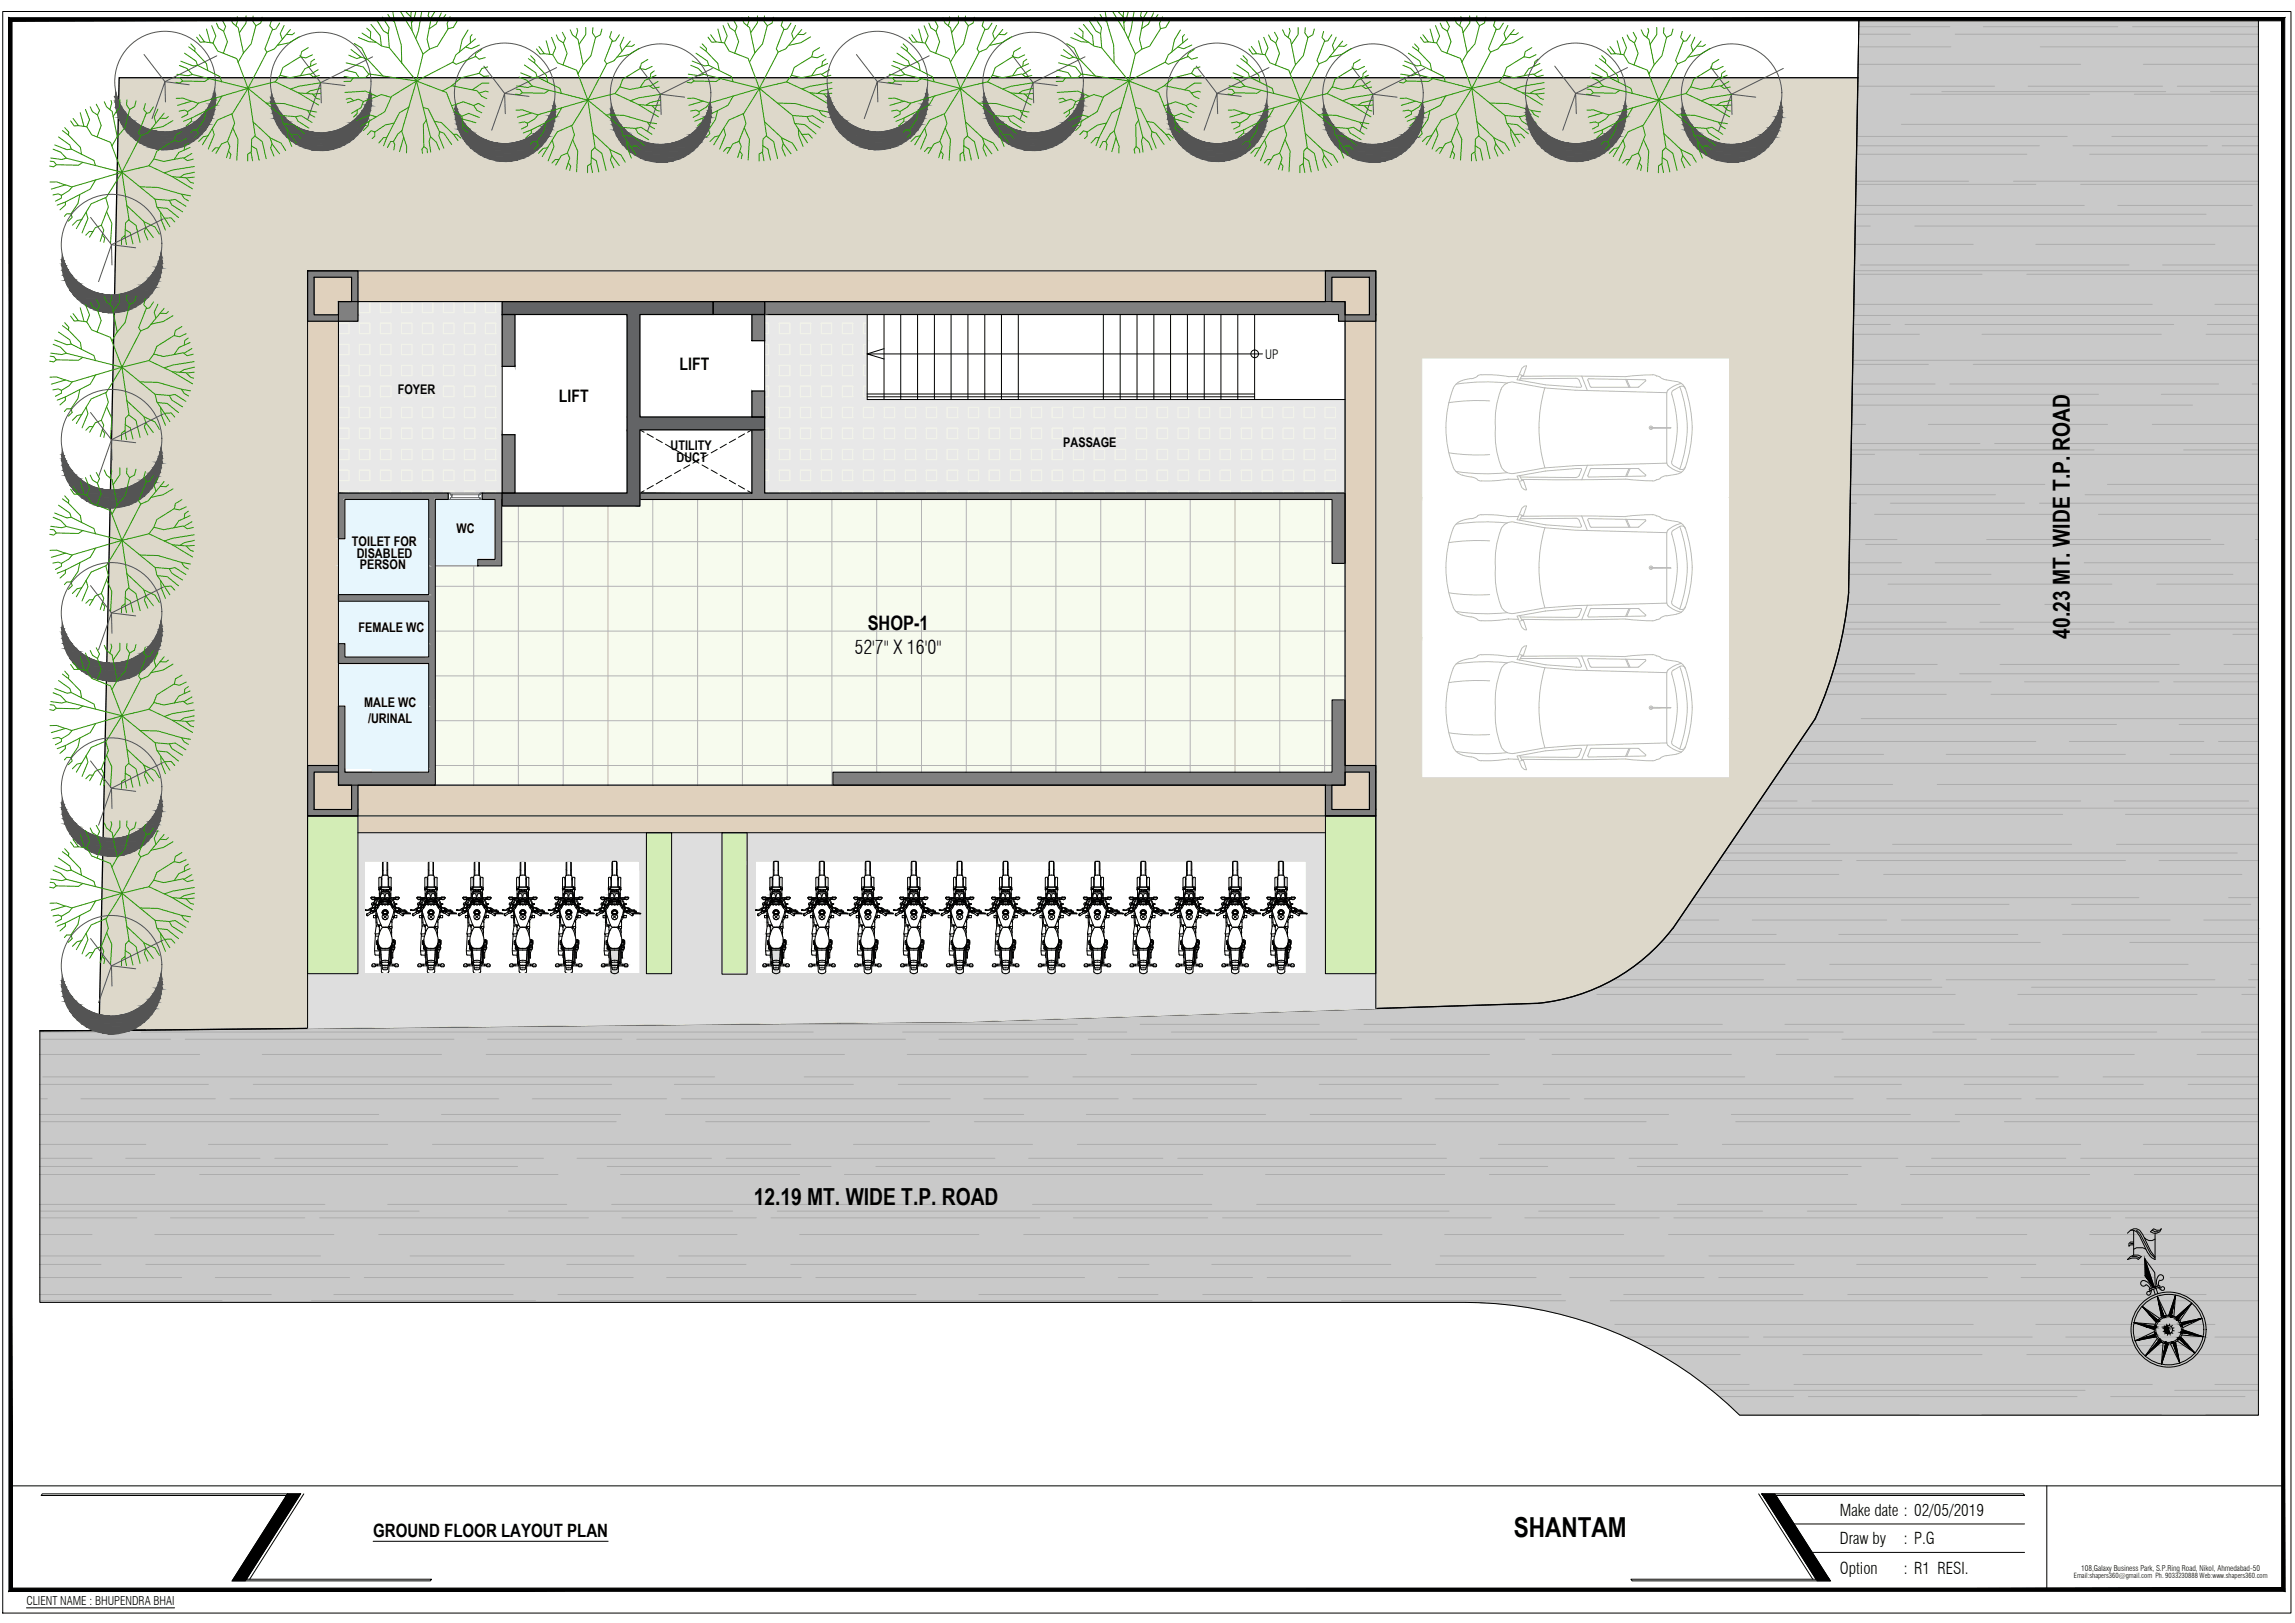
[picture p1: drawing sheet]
<svg xmlns="http://www.w3.org/2000/svg" width="594mm" height="420mm" viewBox="0 0 594 420" stroke-linecap="round" stroke-linejoin="round" font-family="sans-serif">
<defs><g id="words">
<text font-size="12.8" x="549.6" y="327.4">N</text>
<text font-size="7.1" x="391.9" y="398">SHANTAM</text>
<g font-size="6.1">
<text x="535.8" y="165.4" transform="rotate(-90 535.8 165.4)">40.23 MT. WIDE T.P. ROAD</text>
<text x="195.1" y="312.1">12.19 MT. WIDE T.P. ROAD</text>
</g>
<text font-size="5.2" x="224.6" y="163.1">SHOP-1</text>
<text font-size="5" x="221.2" y="169.2">52'7&quot; X 16'0&quot;</text>
<text font-size="4.8" x="96.6" y="398">GROUND FLOOR LAYOUT PLAN</text>
<g font-size="4.5">
<text x="175.9" y="95.9">LIFT</text>
<text x="144.7" y="104.2">LIFT</text>
</g>
<g font-size="4.2">
<text x="476.2" y="392.5">Make date : 02/05/2019</text>
<text x="476.2" y="399.7">Draw by</text>
<text x="492.8" y="399.7">: P.G</text>
<text x="476.2" y="407.6">Option</text>
<text x="492.8" y="407.6">: R1 RESI.</text>
</g>
<g font-size="3.4">
<text x="103" y="102">FOYER</text>
<text x="173.6" y="116.4">UTILITY</text>
<text x="175.1" y="119.6">DUCT</text>
<text x="275.2" y="115.6">PASSAGE</text>
<text x="118.2" y="137.9">WC</text>
<text x="91.1" y="141.2">TOILET FOR</text>
<text x="92.4" y="144.4">DISABLED</text>
<text x="93.2" y="147.4">PERSON</text>
<text x="92.8" y="163.5">FEMALE WC</text>
<text x="94.3" y="182.9">MALE WC</text>
<text x="95.3" y="187.1">/URINAL</text>
</g>
<text font-size="3.3" x="327.5" y="93">UP</text>
<text font-size="3.1" x="6.8" y="415.5">CLIENT NAME : BHUPENDRA BHAI</text>
<text font-size="2" x="538.7" y="406.7">108,Galaxy Business Park, S.P.Ring Road, Nikol, Ahmedabad-50</text>
<text font-size="1.8" x="536.9" y="408.6">Email:shapers360@gmail.com Ph. 9033230888 Web:www.shapers360.com</text>
</g></defs>
<!-- layer: HATCH -->
<g fill="#ddd8ca" stroke="#ddd8ca" stroke-width=".26">
<path d="M356.1 259.3h45.2l-3 .4z"/>
<path d="M25.6 266.2h54l-42 .5z"/>
<path d="M356.1 20.1l123.9 50 .9-50zM356.1 20.1l123.9 50h-123.9z"/>
<path d="M79.6 20.1l276.5 50v-50zM79.6 20.1l276.5 50h-276.5z"/>
<path d="M30.8 20.1l48.8 50v-50zM30.8 20.1l48.8 50h-49.8z"/>
<path d="M356.1 70.1l123.5 22.6 .4-22.6zM356.1 70.1l123.5 22.6h-123.5z"/>
<path d="M447.7 92.7l31.3 36.2 .6-36.2zM447.7 92.7l31.3 36.2h-31.3z"/>
<path d="M356.1 92.7l11.9 36.2v-36.2zM356.1 92.7l11.9 36.2h-11.9z"/>
<path d="M447.7 128.9l30.8 24.4 .5-24.4zM447.7 128.9l30.8 24.4h-30.8z"/>
<path d="M447.7 153.3l30.4 3.8 .4-3.8zM447.7 153.3l30.4 3.8h-30.4z"/>
<path d="M447.7 157.1l29.8 3.7 .6-3.7zM447.7 157.1l29.8 3.7h-29.8z"/>
<path d="M447.7 160.8l29.2 3.8 .6-3.8zM447.7 160.8l29.2 3.8h-29.2z"/>
<path d="M447.7 164.6l29 .5 .2-.5zM447.7 164.6l29 .5h-29z"/>
<path d="M356.1 128.9l11.9 36.2v-36.2zM356.1 128.9l11.9 36.2h-11.9z"/>
<path d="M447.7 165.1l28.3 3.1 .7-3.1zM447.7 165.1l28.3 3.1h-28.3z"/>
<path d="M447.7 168.2l27.4 3.7 .9-3.7zM447.7 168.2l27.4 3.7h-27.4z"/>
<path d="M447.7 171.9l26.2 3.6 1.2-3.6zM447.7 171.9l26.2 3.6h-26.2z"/>
<path d="M447.7 175.5l25 3.6 1.2-3.6zM447.7 175.5l25 3.6h-25z"/>
<path d="M447.7 179.1l23.7 3.5 1.3-3.5zM447.7 179.1l23.7 3.5h-23.7z"/>
<path d="M447.7 182.6l22.2 3.5 1.5-3.5zM447.7 182.6l22.2 3.5h-22.2z"/>
<path d="M447.7 186.1l11.8 15.3 10.4-15.3zM447.7 186.1l11.8 15.3h-11.8z"/>
<path d="M356.1 165.1l11.9 36.3v-36.3zM356.1 165.1l11.9 36.3h-11.9z"/>
<path d="M356.1 201.4l76.9 39 26.5-39zM356.1 201.4l76.9 39h-76.9z"/>
<path d="M356.1 240.4l75.1 2.2 1.8-2.2zM356.1 240.4l75.1 2.2h-75.1z"/>
<path d="M356.1 242.6l73.1 2.2 2-2.2zM356.1 242.6l73.1 2.2h-73.1z"/>
<path d="M356.1 244.8l71 2 2.1-2zM356.1 244.8l71 2h-71z"/>
<path d="M356.1 246.8l68.8 1.9 2.2-1.9zM356.1 246.8l68.8 1.9h-68.8z"/>
<path d="M356.1 248.7l66.5 1.8 2.3-1.8zM356.1 248.7l66.5 1.8h-66.5z"/>
<path d="M356.1 250.5l64.1 1.6 2.4-1.6zM356.1 250.5l64.1 1.6h-64.1z"/>
<path d="M356.1 252.1l61.5 1.5 2.6-1.5zM356.1 252.1l61.5 1.5h-61.5z"/>
<path d="M356.1 253.6l59 1.4 2.5-1.4zM356.1 253.6l59 1.4h-59z"/>
<path d="M356.1 255l56.3 1.2 2.7-1.2zM356.1 255l56.3 1.2h-56.3z"/>
<path d="M356.1 256.2l53.6 1 2.7-1zM356.1 256.2l53.6 1h-53.6z"/>
<path d="M356.1 257.2l50.8 .9 2.8-.9zM356.1 257.2l50.8 .9h-50.8z"/>
<path d="M356.1 258.1l48 .7 2.8-.7zM356.1 258.1l48 .7h-48z"/>
<path d="M356.1 258.8l45.2 .5 2.8-.5zM356.1 258.8l45.2 .5h-45.2z"/>
<path d="M356.1 259.3v.4h42.2zM356.1 259.7h42.2l-42.2 1.4z"/>
<path d="M29.8 70.1l49.8 196.1v-196.1zM29.8 70.1l49.8 196.1h-54z"/>
<path d="M25.6 266.2v.5h12zM25.6 266.7h12z"/>
</g>
<!-- layer: RD HATCH -->
<g fill="#c9c9c9" stroke="#c9c9c9" stroke-width=".26">
<path d="M481.2 5l103.4 15.1v-15.1zM481.2 5l103.4 15.1h-103.7z"/>
<path d="M480.9 20.1l103.7 133.2v-133.2zM480.9 20.1l103.7 133.2h-106.1z"/>
<path d="M478.5 153.3l106.1 3.8v-3.8zM478.5 153.3l106.1 3.8h-106.5z"/>
<path d="M478.1 157.1l106.5 3.7v-3.7zM478.1 157.1l106.5 3.7h-107.1z"/>
<path d="M477.5 160.8l107.1 3.8v-3.8zM477.5 160.8l107.1 3.8h-107.7z"/>
<path d="M476.9 164.6l107.7 3.6v-3.6zM476.9 164.6l107.7 3.6h-108.6z"/>
<path d="M476 168.2l108.6 3.7v-3.7zM476 168.2l108.6 3.7h-109.5z"/>
<path d="M475.1 171.9l109.5 3.6v-3.6zM475.1 171.9l109.5 3.6h-110.7z"/>
<path d="M473.9 175.5l110.7 3.6v-3.6zM473.9 175.5l110.7 3.6h-111.9z"/>
<path d="M472.7 179.1l111.9 3.5v-3.5zM472.7 179.1l111.9 3.5h-113.2z"/>
<path d="M471.4 182.6l113.2 3.5v-3.5zM471.4 182.6l113.2 3.5h-114.7z"/>
<path d="M469.9 186.1l114.7 54.3v-54.3zM469.9 186.1l114.7 54.3h-151.6z"/>
<path d="M433 240.4l151.6 2.2v-2.2zM433 240.4l151.6 2.2h-153.4z"/>
<path d="M431.2 242.6l153.4 2.2v-2.2zM431.2 242.6l153.4 2.2h-155.4z"/>
<path d="M429.2 244.8l155.4 2v-2zM427.1 246.8l2.1-2 155.4 2z"/>
<path d="M427.1 246.8l157.5 1.9v-1.9zM424.9 248.7l2.2-1.9 157.5 1.9z"/>
<path d="M424.9 248.7l159.7 1.8v-1.8zM422.6 250.5l2.3-1.8 159.7 1.8z"/>
<path d="M422.6 250.5l162 1.6v-1.6zM420.2 252.1l2.4-1.6 162 1.6z"/>
<path d="M420.2 252.1l164.4 1.5v-1.5zM417.6 253.6l2.6-1.5 164.4 1.5z"/>
<path d="M417.6 253.6l167 1.4v-1.4zM415.1 255l2.5-1.4 167 1.4z"/>
<path d="M415.1 255l169.5 1.2v-1.2zM412.4 256.2l2.7-1.2 169.5 1.2z"/>
<path d="M412.4 256.2l172.2 1v-1zM409.7 257.2l2.7-1 172.2 1z"/>
<path d="M409.7 257.2l174.9 .9v-.9zM406.9 258.1l2.8-.9 174.9 .9z"/>
<path d="M406.9 258.1l177.7 .7v-.7zM404.1 258.8l2.8-.7 177.7 .7z"/>
<path d="M404.1 258.8l180.5 .5v-.5zM401.3 259.3l2.8-.5 180.5 .5z"/>
<path d="M401.3 259.3l183.3 .4v-.4zM398.3 259.7l3-.4 183.3 .4z"/>
<path d="M398.3 259.7l186.3 4.7v-4.7zM251.9 264.4l146.4-4.7 186.3 4.7z"/>
<path d="M251.9 264.4l332.7 2.4v-2.4zM25.6 266.8l226.3-2.4 332.7 2.4z"/>
<path d="M10.3 266.8l574.3 70.4v-70.4zM10.3 266.8l574.3 70.4h-574.3z"/>
<path d="M379.1 337.2h205.5zM379.1 337.2h205.5z"/>
<path d="M383 337.2l201.6 .3v-.3zM383 337.2l201.6 .3h-197.6z"/>
<path d="M387 337.5l197.6 .3v-.3zM387 337.5l197.6 .3h-193.7z"/>
<path d="M390.9 337.8l193.7 .6v-.6zM390.9 337.8l193.7 .6h-189.8z"/>
<path d="M394.8 338.4l189.8 .7v-.7zM394.8 338.4l189.8 .7h-185.9z"/>
<path d="M398.7 339.1l185.9 .8v-.8zM398.7 339.1l185.9 .8h-182z"/>
<path d="M402.6 339.9l182 1v-1zM402.6 339.9l182 1h-178.2z"/>
<path d="M406.4 340.9l178.2 1.1v-1.1zM406.4 340.9l178.2 1.1h-174.4z"/>
<path d="M410.2 342l174.4 1.3v-1.3zM410.2 342l174.4 1.3h-170.7z"/>
<path d="M413.9 343.3l170.7 1.4v-1.4zM413.9 343.3l170.7 1.4h-167z"/>
<path d="M417.6 344.7l167 1.6v-1.6zM417.6 344.7l167 1.6h-163.4z"/>
<path d="M421.2 346.3l163.4 1.7v-1.7zM421.2 346.3l163.4 1.7h-159.8z"/>
<path d="M424.8 348l159.8 1.9v-1.9zM424.8 348l159.8 1.9h-156.4z"/>
<path d="M428.2 349.9l156.4 1.9v-1.9zM428.2 349.9l156.4 1.9h-152.9z"/>
<path d="M431.7 351.8l152.9 2.2v-2.2zM431.7 351.8l152.9 2.2h-149.6z"/>
<path d="M435 354l149.6 2.2v-2.2zM435 354l149.6 2.2h-146.3z"/>
<path d="M438.3 356.2l146.3 2.4v-2.4zM438.3 356.2l146.3 2.4h-143.2z"/>
<path d="M441.4 358.6l143.2 2.4v-2.4zM441.4 358.6l143.2 2.4h-140.1z"/>
<path d="M444.5 361l140.1 2.7v-2.7zM444.5 361l140.1 2.7h-137.2z"/>
<path d="M447.4 363.7l137.2 2.7v-2.7zM447.4 363.7l137.2 2.7h-134.3z"/>
</g>
<g fill="none" stroke="#adadad" stroke-width=".26">
<path d="M481 16.7h57.6M481.1 12.1h23.9M481.1 6.9h23.6M481.1 8.9h13.4M506.1 8.9h78.5M513.4 6.9h34.8M528.1 12.1h56.5M552 6.9h32.6M554.8 16.7h29.8M480.6 39.9h44.1M480.6 37.7h47.3M480.6 35.3h54.5"/>
<path d="M480.9 22.3h35.4M492.2 32.2h92.4M494.5 24.4h46.4M502.7 23.7h57.9M525 22.3h34.8M536.6 37.7h34.8M540.9 39.9h43.7M546.7 35.3h37.9M552.5 24.4h32.1M563.6 22.3h21M572.2 23.7h12.4M575.2 37.7h9.4"/>
<path d="M480.3 58.5h3.8M480.3 55.5h90.8M480.3 53.2h59.2M480.5 46.9h29.1M480.6 47.7h46.4M495.7 58.5h88.9M521.2 46.9h63.4M538.6 47.7h46M548.2 53.2h34.8M479.9 78.8h77.2M480 71h33.1M480 70.1h104.6"/>
<path d="M480.2 63.3h30.6M481.5 68.6h69.6M524.7 71h59.9M527 63.3h46.3M559.8 68.6h24.8M573.3 78.8h11.3M479.5 99.4h21.4M479.6 94.3h19.6M479.6 93.3h105M479.7 86.5h17.2M479.8 84h9.5M479.8 81.7h104.8"/>
<path d="M493.1 84h69.6M504.7 99.4h69.6M510.8 94.3h73.8M513.1 86.5h46.4M571.1 86.5h13.5M571.4 84h13.2M583 99.4h1.6M479.2 116.5h62.9M479.2 117.6h6.1M479.2 114.8h33.3M479.3 109.9h3.6M479.4 104.9h88.1"/>
<path d="M479.5 102.1h63.7M496.9 117.6h87.7M499.2 109.9h46.3M516.3 114.8h68.3M557.1 109.9h27.5M559.5 102.1h25.1M565.3 116.5h19.3M478.8 139.7h12.3M478.9 130.3h1.7M479 128.1h37.5M479 125.4h50.3M485.3 133.2h46.3"/>
<path d="M489.3 130.3h34.8M514.3 139.7h57.9M527.9 130.3h56.7M539.7 128.1h44.9M543.2 133.2h41.4M545.5 125.4h39.1M583.8 139.7h.8M478.2 156.5h39.5M478.6 148.7h36.8M478.7 145.7h13.5M482.9 140.9h92.8M488.7 151.2h58"/>
<path d="M500.9 145.7h34.8M529.3 156.5h55.3M531.6 148.7h46.4M539.5 145.7h45.1M558.3 151.2h26.3M472.5 179.8h31.3M473.7 176.5h41.7M474.3 174.4h21.4M475.1 172h26.4M477 164.2h84.7M477.2 162.8h44M477.5 161.1h26.3"/>
<path d="M507.3 174.4h77.3M512.5 161.1h34.8M515.4 179.8h69.2M517.7 172h46.4M524.1 176.5h34.8M532.8 162.8h51.8M551.1 161.1h33.5M562.7 176.5h21.9M575.7 172h8.9M578 164.2h6.6M462.1 197.6h122.5M463.6 195.3h24"/>
<path d="M465.9 192h61.1M468.9 187.6h79M469.9 186h.3M481.8 186h102.8M503.8 195.3h46.4M535.7 192h34.8M561.7 195.3h22.9M564.1 187.6h20.5M574.3 192h10.3M447.8 218.6h25.9M453.1 210.8h80.8M454.2 209.2h130.4"/>
<path d="M455.4 207.4h9.8M458.3 203.1h31.6M469 207.4h69.6M489.9 218.6h46.4M501.5 203.1h83.1M547.3 207.4h34.8M547.9 218.6h36.7M550.2 210.8h34.4M434.5 238.2h10.4M437.2 234.1h82.9M438.4 232.4h115.3M442.5 226.4h33.5"/>
<path d="M445 222.8h31.8M446.3 220.8h132.8M453.6 238.2h34.8M480.6 222.8h69.6M487.6 226.4h92.7M492.2 238.2h69.5M536.3 234.1h46.3M558.9 222.8h25.7M570.5 238.2h14.1M576.9 232.4h7.7M413.4 257.4h92.7M413.8 255.6h88.9"/>
<path d="M417.7 253.6h38.8M423.7 249.7h38.4M429.9 244h98.2M431.8 241.9h28M465.2 253.6h34.8M473.7 249.7h92.7M476 241.9h46.3M503.8 253.6h69.5M522.3 257.4h46.4M525.9 255.6h57.9M533.9 241.9h50.7M551.3 244h33.3"/>
<path d="M580.3 257.4h4.3M582.1 253.6h2.5M582.6 249.7h2M10.3 267.2h14.7M10.3 269h33.8M10.3 273h41.4M11.1 278.8h173.9M36.6 267.2h173.9M47.9 269h69.6M67.9 273h46.4M125.8 273h92.8M126.2 269h34.8"/>
<path d="M164.8 269h69.6M186.1 265.2h92.8M208.2 278.8h57.9M233.7 267.2h58M234.9 273h46.3M243.1 269h34.8M277.7 278.8h173.9M281.7 269h69.5M292.8 273h92.8M295.1 265.2h46.4M303.2 267.2h173.9M353.1 265.2h92.7"/>
<path d="M359.9 269h34.8M398.6 269h69.5M401.8 273h46.4M459.8 273h92.7M462.1 265.2h46.4M474.8 278.8h58M476.8 269h34.8M500.3 267.2h58M515.4 269h69.2M520.1 265.2h64.5M544.4 278.8h40.2M568.7 273h15.9"/>
<path d="M569.9 267.2h14.7M10.3 290.4h149.2M10.3 284.5h2M10.3 299.9h13.5M10.3 280.7h43.7M10.3 288.5h87.7M10.3 296.3h27.4M20.9 284.5h34.8M32.5 299.9h34.8M54 296.3h46.4M59.5 284.5h69.6M65.6 280.7h92.7"/>
<path d="M71.1 299.9h69.6M112 296.3h92.7M114.3 288.5h46.3M137.8 284.5h34.8M149.4 299.9h34.8M172.2 288.5h92.8M174.6 280.7h46.3M176.4 284.5h69.6M182.7 290.4h58M188 299.9h69.5M220.9 296.3h46.4M232.5 280.7h92.8"/>
<path d="M252.2 290.4h173.9M254.7 284.5h34.8M266.3 299.9h34.7M278.9 296.3h92.7M281.2 288.5h46.4M293.3 284.5h69.5M304.9 299.9h69.5M339.2 288.5h92.7M341.5 280.7h46.4M371.5 284.5h34.8M383.1 299.9h34.8M387.9 296.3h46.3"/>
<path d="M399.4 280.7h92.8M410.1 284.5h69.6M421.7 299.9h69.6M445.8 296.3h92.8M448.2 288.5h46.3M449.3 290.4h58M488.4 284.5h34.8M500 299.9h34.7M506.1 288.5h78.5M508.5 280.7h46.3M518.9 290.4h65.7M527 284.5h57.6"/>
<path d="M538.6 299.9h46M554.8 296.3h29.8M566.4 280.7h18.2M10.3 302h123.7M10.3 313.5h98.2M10.3 315.3h25.1M10.3 304.1h29.8M10.3 311.8h73.8M10.3 319.6h13.5M40.1 319.6h46.3M44.1 315.3h34.8M51.7 304.1h92.7"/>
<path d="M82.7 315.3h69.6M98 319.6h92.8M100.4 311.8h46.3M131.6 313.5h58M157.2 302h57.9M158.3 311.8h92.8M160.6 304.1h46.4M161 315.3h34.8M199.6 315.3h69.5M201.2 313.5h173.9M207 319.6h46.4M218.6 304.1h92.7"/>
<path d="M226.7 302h173.9M265 319.6h92.7M267.3 311.8h46.4M277.9 315.3h34.7M316.5 315.3h69.5M325.3 311.8h92.7M327.6 304.1h46.4M374 319.6h46.3M385.6 304.1h92.7M394.7 315.3h34.8M398.3 313.5h58M423.8 302h58"/>
<path d="M431.9 319.6h92.8M433.3 315.3h69.6M434.2 311.8h46.4M467.9 313.5h116.7M492.2 311.8h92.4M493.4 302h91.2M494.5 304.1h46.4M511.6 315.3h34.7M540.9 319.6h43.7M550.2 315.3h34.4M552.5 304.1h32.1M10.3 325.1h72.7"/>
<path d="M10.3 336.7h47.2M10.3 330.7h36.7M10.3 327.3h15.8M10.3 335.1h59.9M37.7 327.3h92.8M55.7 330.7h34.8M80.6 336.7h58M86.4 335.1h46.4M94.3 330.7h69.6M106.2 325.1h57.9M144.4 335.1h92.7M146.7 327.3h46.4"/>
<path d="M150.2 336.7h173.9M172.6 330.7h34.8M175.7 325.1h173.9M204.7 327.3h92.7M211.2 330.7h69.5M253.4 335.1h46.3M289.5 330.7h34.7M311.3 335.1h92.8M313.7 327.3h46.3M328 330.7h69.6M347.3 336.7h57.9M371.6 327.3h92.8"/>
<path d="M372.8 325.1h58M406.3 330.7h34.8M416.8 336.7h167.8M420.3 335.1h46.4M442.4 325.1h142.2M444.9 330.7h69.6M478.3 335.1h92.8M480.6 327.3h46.4M523.2 330.7h34.7M538.6 327.3h46M561.7 330.7h22.9M418 342.9h92.8"/>
<path d="M420.8 346.1h31.9M425.4 348.3h139.9M429.7 350.7h20.8M441.2 358.4h11.6M443.1 359.9h96.6M456.5 346.1h69.6M464.4 358.4h92.7M466.7 350.7h46.4M524.7 350.7h59.9M527 342.9h46.3M534.7 346.1h34.8M562.9 359.9h21.7"/>
<path d="M573.3 346.1h11.3M573.3 358.4h11.3M445.1 361.5h19.2M450.1 366.2h46.8M468.1 361.5h69.6M513.1 366.2h46.4M546.3 361.5h34.8M571.1 366.2h13.5"/>
</g>
<!-- layer: ROOM HATCH -->
<g fill="#e8e8e8" stroke="#e8e8e8" stroke-width=".26">
<path d="M197.9 81.4l26.6 6.8v-6.8zM197.9 81.4l26.6 6.8h-26.6z"/>
<path d="M197.9 88.2l26.6 13v-13zM197.9 88.2l26.6 13h-26.6z"/>
<path d="M197.9 101.2l26.6 2.2v-2.2zM197.9 101.2l26.6 2.2h-26.6z"/>
<path d="M197.9 103.4l150.3 4.6v-4.6zM197.9 103.4l150.3 4.6h-150.3z"/>
<path d="M197.9 108l150.3 3.3v-3.3zM197.9 108l150.3 3.3h-150.3z"/>
<path d="M197.9 111.3l150.3 16.3v-16.3zM197.9 111.3l150.3 16.3h-150.3z"/>
<path d="M92.7 78.1l37.3 3.3v-3.3zM92.7 78.1l37.3 3.3h-37.3z"/>
<path d="M92.7 81.4l37.3 1.8v-1.8zM92.7 81.4l37.3 1.8h-37.3z"/>
<path d="M87.6 83.2l42.4 11.6v-11.6zM87.6 83.2l42.4 11.6h-42.4z"/>
<path d="M87.6 94.8l42.4 17.7v-17.7zM87.6 94.8l42.4 17.7h-42.4z"/>
<path d="M87.6 112.5l42.4 15.1v-15.1zM87.6 112.5l42.4 15.1h-42.4z"/>
</g>
<g fill="none" stroke="#f5f5ea" stroke-width=".26">
<path d="M93 78.2h2.7v2.8h-2.7zM98.5 78.2h2.7v2.8h-2.7zM103.9 78.2h2.7v2.8h-2.7zM109.3 78.2h2.7v2.8h-2.7zM114.8 78.2h2.7v2.8h-2.7zM120.2 78.2h2.7v2.8h-2.7zM125.6 78.2h2.7v2.8h-2.7zM87.6 83.7h2.7v2.7h-2.7M87.6 89.1h2.7v2.7h-2.7M87.6 94.5h2.7v2.8h-2.7M87.6 100h2.7v2.7h-2.7M93 83.7h2.7v2.7h-2.7z"/>
<path d="M93 89.1h2.7v2.7h-2.7zM93 94.5h2.7v2.8h-2.7zM93 100h2.7v2.7h-2.7zM98.5 83.7h2.7v2.7h-2.7zM98.5 89.1h2.7v2.7h-2.7zM98.5 94.5h2.7v2.8h-2.7zM98.5 100h2.7v2.7h-2.7zM103.9 83.7h2.7v2.7h-2.7zM103.9 89.1h2.7v2.7h-2.7zM103.9 94.5h2.7v2.8h-2.7zM103.9 100h2.7v2.7h-2.7zM109.3 83.7h2.7v2.7h-2.7z"/>
<path d="M109.3 89.1h2.7v2.7h-2.7zM109.3 94.5h2.7v2.8h-2.7zM109.3 100h2.7v2.7h-2.7zM114.8 83.7h2.7v2.7h-2.7zM114.8 89.1h2.7v2.7h-2.7zM114.8 94.5h2.7v2.8h-2.7zM114.8 100h2.7v2.7h-2.7zM120.2 83.7h2.7v2.7h-2.7zM120.2 89.1h2.7v2.7h-2.7zM120.2 94.5h2.7v2.8h-2.7zM120.2 100h2.7v2.7h-2.7zM125.6 83.7h2.7v2.7h-2.7z"/>
<path d="M125.6 89.1h2.7v2.7h-2.7zM125.6 94.5h2.7v2.8h-2.7zM125.6 100h2.7v2.7h-2.7zM197.9 83.7h1.1v2.7h-1.1M197.9 89.1h1.1v2.7h-1.1M197.9 94.5h1.1v2.8h-1.1M197.9 100h1.1v2.7h-1.1M201.7 83.7h2.8v2.7h-2.8zM201.7 89.1h2.8v2.7h-2.8zM201.7 94.5h2.8v2.8h-2.8zM201.7 100h2.8v2.7h-2.8zM207.2 83.7h2.7v2.7h-2.7z"/>
<path d="M207.2 89.1h2.7v2.7h-2.7zM207.2 94.5h2.7v2.8h-2.7zM207.2 100h2.7v2.7h-2.7zM212.6 83.7h2.7v2.7h-2.7zM212.6 89.1h2.7v2.7h-2.7zM212.6 94.5h2.7v2.8h-2.7zM212.6 100h2.7v2.7h-2.7zM218 83.7h2.8v2.7h-2.8zM218 89.1h2.8v2.7h-2.8zM218 94.5h2.8v2.8h-2.8zM218 100h2.8v2.7h-2.8zM224.5 83.7h-1v2.7h1"/>
<path d="M224.5 89.1h-1v2.7h1M224.5 94.5h-1v2.8h1M224.5 100h-1v2.7h1M87.6 105.4h2.7v2.7h-2.7M87.6 110.8h2.7v2.8h-2.7M87.6 116.3h2.7v2.7h-2.7M93 105.4h2.7v2.7h-2.7zM93 110.8h2.7v2.8h-2.7zM93 116.3h2.7v2.7h-2.7zM98.5 105.4h2.7v2.7h-2.7zM98.5 110.8h2.7v2.8h-2.7zM98.5 116.3h2.7v2.7h-2.7z"/>
<path d="M103.9 105.4h2.7v2.7h-2.7zM103.9 110.8h2.7v2.8h-2.7zM103.9 116.3h2.7v2.7h-2.7zM109.3 105.4h2.7v2.7h-2.7zM109.3 110.8h2.7v2.8h-2.7zM109.3 116.3h2.7v2.7h-2.7zM114.8 105.4h2.7v2.7h-2.7zM114.8 110.8h2.7v2.8h-2.7zM114.8 116.3h2.7v2.7h-2.7zM120.2 105.4h2.7v2.7h-2.7zM120.2 110.8h2.7v2.8h-2.7zM120.2 116.3h2.7v2.7h-2.7z"/>
<path d="M125.6 105.4h2.7v2.7h-2.7zM125.6 110.8h2.7v2.8h-2.7zM125.6 116.3h2.7v2.7h-2.7zM197.9 105.4h1.1v2.7h-1.1M197.9 110.8h1.1v2.8h-1.1M197.9 116.3h1.1v2.7h-1.1M201.7 105.4h2.8v2.7h-2.8zM201.7 110.8h2.8v2.8h-2.8zM201.7 116.3h2.8v2.7h-2.8zM207.2 105.4h2.7v2.7h-2.7zM207.2 110.8h2.7v2.8h-2.7zM207.2 116.3h2.7v2.7h-2.7z"/>
<path d="M212.6 105.4h2.7v2.7h-2.7zM212.6 110.8h2.7v2.8h-2.7zM212.6 116.3h2.7v2.7h-2.7zM218 105.4h2.8v2.7h-2.8zM218 110.8h2.8v2.8h-2.8zM218 116.3h2.8v2.7h-2.8zM223.5 105.4h2.7v2.7h-2.7zM223.5 110.8h2.7v2.8h-2.7zM223.5 116.3h2.7v2.7h-2.7zM228.9 105.4h2.7v2.7h-2.7zM228.9 110.8h2.7v2.8h-2.7zM228.9 116.3h2.7v2.7h-2.7z"/>
<path d="M234.3 105.4h2.8v2.7h-2.8zM234.3 110.8h2.8v2.8h-2.8zM234.3 116.3h2.8v2.7h-2.8zM239.8 105.4h2.7v2.7h-2.7zM239.8 110.8h2.7v2.8h-2.7zM239.8 116.3h2.7v2.7h-2.7zM245.2 105.4h2.7v2.7h-2.7zM245.2 110.8h2.7v2.8h-2.7zM245.2 116.3h2.7v2.7h-2.7zM250.6 105.4h2.8v2.7h-2.8zM250.6 110.8h2.8v2.8h-2.8zM250.6 116.3h2.8v2.7h-2.8z"/>
<path d="M256.1 105.4h2.7v2.7h-2.7zM256.1 110.8h2.7v2.8h-2.7zM256.1 116.3h2.7v2.7h-2.7zM261.5 105.4h2.7v2.7h-2.7zM261.5 110.8h2.7v2.8h-2.7zM261.5 116.3h2.7v2.7h-2.7zM266.9 105.4h2.7v2.7h-2.7zM266.9 110.8h2.7v2.8h-2.7zM266.9 116.3h2.7v2.7h-2.7zM272.4 105.4h2.7v2.7h-2.7zM272.4 110.8h2.7v2.8h-2.7zM272.4 116.3h2.7v2.7h-2.7z"/>
<path d="M277.8 105.4h2.7v2.7h-2.7zM277.8 110.8h2.7v2.8h-2.7zM277.8 116.3h2.7v2.7h-2.7zM283.2 105.4h2.7v2.7h-2.7zM283.2 110.8h2.7v2.8h-2.7zM283.2 116.3h2.7v2.7h-2.7zM288.7 105.4h2.7v2.7h-2.7zM288.7 110.8h2.7v2.8h-2.7zM288.7 116.3h2.7v2.7h-2.7zM294.1 105.4h2.7v2.7h-2.7zM294.1 110.8h2.7v2.8h-2.7zM294.1 116.3h2.7v2.7h-2.7z"/>
<path d="M299.5 105.4h2.7v2.7h-2.7zM299.5 110.8h2.7v2.8h-2.7zM299.5 116.3h2.7v2.7h-2.7zM305 105.4h2.7v2.7h-2.7zM305 110.8h2.7v2.8h-2.7zM305 116.3h2.7v2.7h-2.7zM310.4 105.4h2.7v2.7h-2.7zM310.4 110.8h2.7v2.8h-2.7zM310.4 116.3h2.7v2.7h-2.7zM315.8 105.4h2.7v2.7h-2.7zM315.8 110.8h2.7v2.8h-2.7zM315.8 116.3h2.7v2.7h-2.7z"/>
<path d="M321.3 105.4h2.7v2.7h-2.7zM321.3 110.8h2.7v2.8h-2.7zM321.3 116.3h2.7v2.7h-2.7zM326.7 105.4h2.7v2.7h-2.7zM326.7 110.8h2.7v2.8h-2.7zM326.7 116.3h2.7v2.7h-2.7zM332.1 105.4h2.8v2.7h-2.8zM332.1 110.8h2.8v2.8h-2.8zM332.1 116.3h2.8v2.7h-2.8zM337.6 105.4h2.7v2.7h-2.7zM337.6 110.8h2.7v2.8h-2.7zM337.6 116.3h2.7v2.7h-2.7z"/>
<path d="M343 105.4h2.7v2.7h-2.7zM343 110.8h2.7v2.8h-2.7zM343 116.3h2.7v2.7h-2.7zM87.6 121.7h2.7v2.7h-2.7M87.6 127.1h2.7v.5M93 121.7h2.7v2.7h-2.7zM93 127.6v-.5h2.7v.5M98.5 121.7h2.7v2.7h-2.7zM98.5 127.6v-.5h2.7v.5M103.9 121.7h2.7v2.7h-2.7zM103.9 127.6v-.5h2.7v.5M109.3 121.7h2.7v2.7h-2.7z"/>
<path d="M109.3 127.6v-.5h2.7v.5M114.8 121.7h2.7v2.7h-2.7zM114.8 127.6v-.5h2.7v.5M120.2 121.7h2.7v2.7h-2.7zM120.2 127.6v-.5h2.7v.5M125.6 121.7h2.7v2.7h-2.7zM125.6 127.6v-.5h2.7v.5M197.9 121.7h1.1v2.7h-1.1M197.9 127.1h1.1v.5M201.7 121.7h2.8v2.7h-2.8zM201.7 127.6v-.5h2.8v.5M207.2 121.7h2.7v2.7h-2.7z"/>
<path d="M207.2 127.6v-.5h2.7v.5M212.6 121.7h2.7v2.7h-2.7zM212.6 127.6v-.5h2.7v.5M218 121.7h2.8v2.7h-2.8zM218 127.6v-.5h2.8v.5M223.5 121.7h2.7v2.7h-2.7zM223.5 127.6v-.5h2.7v.5M228.9 121.7h2.7v2.7h-2.7zM228.9 127.6v-.5h2.7v.5M234.3 121.7h2.8v2.7h-2.8zM234.3 127.6v-.5h2.8v.5M239.8 121.7h2.7v2.7h-2.7z"/>
<path d="M239.8 127.6v-.5h2.7v.5M245.2 121.7h2.7v2.7h-2.7zM245.2 127.6v-.5h2.7v.5M250.6 121.7h2.8v2.7h-2.8zM250.6 127.6v-.5h2.8v.5M256.1 121.7h2.7v2.7h-2.7zM256.1 127.6v-.5h2.7v.5M261.5 121.7h2.7v2.7h-2.7zM261.5 127.6v-.5h2.7v.5M266.9 121.7h2.7v2.7h-2.7zM266.9 127.6v-.5h2.7v.5M272.4 121.7h2.7v2.7h-2.7z"/>
<path d="M272.4 127.6v-.5h2.7v.5M277.8 121.7h2.7v2.7h-2.7zM277.8 127.6v-.5h2.7v.5M283.2 121.7h2.7v2.7h-2.7zM283.2 127.6v-.5h2.7v.5M288.7 121.7h2.7v2.7h-2.7zM288.7 127.6v-.5h2.7v.5M294.1 121.7h2.7v2.7h-2.7zM294.1 127.6v-.5h2.7v.5M299.5 121.7h2.7v2.7h-2.7zM299.5 127.6v-.5h2.7v.5M305 121.7h2.7v2.7h-2.7z"/>
<path d="M305 127.6v-.5h2.7v.5M310.4 121.7h2.7v2.7h-2.7zM310.4 127.6v-.5h2.7v.5M315.8 121.7h2.7v2.7h-2.7zM315.8 127.6v-.5h2.7v.5M321.3 121.7h2.7v2.7h-2.7zM321.3 127.6v-.5h2.7v.5M326.7 121.7h2.7v2.7h-2.7zM326.7 127.6v-.5h2.7v.5M332.1 121.7h2.8v2.7h-2.8zM332.1 127.6v-.5h2.8v.5M337.6 121.7h2.7v2.7h-2.7z"/>
<path d="M337.6 127.6v-.5h2.7v.5M343 121.7h2.7v2.7h-2.7zM343 127.6v-.5h2.7v.5"/>
</g>
<!-- layer: HATCH -->
<g fill="#e0d1bd" stroke="#e0d1bd" stroke-width=".26">
<path d="M344.7 71.8l9.8 6.3v-6.3zM344.7 71.8l9.8 6.3h-9.8z"/>
<path d="M92.7 70.1l250.4 8v-8zM92.7 70.1l250.4 8h-250.4z"/>
<path d="M81.3 71.8l9.7 6.3v-6.3zM81.3 71.8l9.7 6.3h-9.7z"/>
<path d="M348.2 78.1l6.3 3.4v-3.4zM348.2 78.1l6.3 3.4h-6.3z"/>
<path d="M81.3 78.1l6.3 3.4v-3.4zM81.3 78.1l6.3 3.4h-6.3z"/>
<path d="M348.2 83.2l7.9 115v-115zM348.2 83.2l7.9 115h-7.9z"/>
<path d="M79.6 83.2l8 115v-115zM79.6 83.2l8 115h-8z"/>
<path d="M348.2 199.9l6.3 3.4v-3.4zM348.2 199.9l6.3 3.4h-6.3z"/>
<path d="M81.3 199.9l6.3 3.4v-3.4zM81.3 199.9l6.3 3.4h-6.3z"/>
<path d="M344.7 203.3l9.8 6.3v-6.3zM344.7 203.3l9.8 6.3h-9.8z"/>
<path d="M81.3 203.3l9.7 6.3v-6.3zM81.3 203.3l9.7 6.3h-9.7z"/>
<path d="M92.7 203.3l250.4 12.3v-12.3zM92.7 203.3l250.4 12.3h-250.4z"/>
</g>
<g fill="#d3edb6" stroke="#d3edb6" stroke-width=".26">
<path d="M343.1 211.2l13 40.9v-40.9zM343.1 211.2l13 40.9h-13z"/>
<path d="M167.3 215.6l6.5 36.5v-36.5zM167.3 215.6l6.5 36.5h-6.5z"/>
<path d="M79.6 211.2l13.1 40.9v-40.9zM79.6 211.2l13.1 40.9h-13.1z"/>
<path d="M186.9 215.6l6.5 36.6v-36.6zM186.9 215.6l6.5 36.6h-6.5z"/>
</g>
<!-- layer: road -->
<path d="M481.2 5l-2.7 148.3M481.2 5h103.4v361.4h-134.3a101.3 101.3 0 0 0-71.2-29.2h-368.8v-70.4h15.3l226.3-2.4 146.4-4.7M481.2 5l-.3 15.1M478.5 153.3a102.3 102.3 0 0 1-8.6 32.7l-36.9 54.4M433 240.3a50.3 50.3 0 0 1-34.6 19.4M10.3 266.8h15.3" fill="none" stroke="#000" stroke-width=".26"/>
<!-- layer: plot boundary -->
<path d="M478.5 153.3l2.4-133.2h-450.1l-5.2 246.7 226.3-2.4 146.4-4.7M478.5 153.3a102.3 102.3 0 0 1-8.6 32.7l-36.9 54.4M433 240.3a50.3 50.3 0 0 1-34.6 19.4" fill="none" stroke="#000" stroke-width=".34"/>
<!-- layer: TEXT -->
<path d="M37.6 266.7l-27.3 .2" fill="none" stroke="#000" stroke-width=".26"/>
<!-- layer: Wall hatch -->
<g fill="#808080" stroke="#808080" stroke-width=".26">
<path d="M194.6 111.3h3.3z"/>
<path d="M343.1 70.1l13 1.7v-1.7zM343.1 70.1l13 1.7h-13z"/>
<path d="M79.6 70.1l13.1 1.7v-1.7zM79.6 70.1l13.1 1.7h-13.1z"/>
<path d="M343.1 71.8l1.6 6.3v-6.3zM343.1 71.8l1.6 6.3h-1.6z"/>
<path d="M91 71.8l1.7 6.3v-6.3zM91 71.8l1.7 6.3h-1.7z"/>
<path d="M197.9 78.1l150.3 3.3v-3.3zM197.9 78.1l150.3 3.3h-150.3z"/>
<path d="M354.5 71.8l1.6 9.7v-9.7zM354.5 71.8l1.6 9.7h-1.6z"/>
<path d="M346.5 81.4l1.7 .1zM346.5 81.4l1.7 .1z"/>
<path d="M87.6 78.1l5.1 3.4v-3.4zM87.6 78.1l5.1 3.4h-5.1z"/>
<path d="M79.6 71.8l1.7 9.7v-9.7zM79.6 71.8l1.7 9.7h-1.7z"/>
<path d="M346.5 81.5l9.6 1.7v-1.7zM346.5 81.5l9.6 1.7h-9.6z"/>
<path d="M79.6 81.5l13.1 1.7v-1.7zM79.6 81.5l13.1 1.7h-13.1z"/>
<path d="M194.6 81.4l3.3 6.8v-6.8zM194.6 81.4l3.3 6.8h-3.3z"/>
<path d="M130 81.4l3.3 13.4v-13.4zM130 81.4l3.3 13.4h-3.3z"/>
<path d="M194.6 101.2l3.3 6.8v-6.8zM194.6 101.2l3.3 6.8h-3.3z"/>
<path d="M194.6 111.3l3.3 16.3v-16.3zM194.6 111.3l3.3 16.3h-3.3z"/>
<path d="M130 112.5l3.3 15.1v-15.1zM130 112.5l3.3 15.1h-3.3z"/>
<path d="M165.6 127.6l182.6 1.7v-1.7zM165.6 127.6l182.6 1.7h-182.6z"/>
<path d="M124.8 127.6l5.2 1.7v-1.7zM124.8 127.6l5.2 1.7h-5.2z"/>
<path d="M87.6 127.6l28.4 1.7v-1.7zM87.6 127.6l28.4 1.7h-28.4z"/>
<path d="M87.6 129.3l1.7 10.2v-10.2zM87.6 129.3l1.7 10.2h-1.7z"/>
<path d="M128.2 129.3l1.7 15.5v-15.5zM128.2 129.3l1.7 15.5h-1.7z"/>
<path d="M344.8 129.3l3.4 16.6v-16.6zM344.8 129.3l3.4 16.6h-3.4z"/>
<path d="M123.7 144.8l6.2 1.7v-1.7zM123.7 144.8l6.2 1.7h-6.2z"/>
<path d="M111 129.3l1.7 17.2v-17.2zM111 129.3l1.7 17.2h-1.7z"/>
<path d="M111 146.5l1.7 7.4v-7.4zM111 146.5l1.7 7.4h-1.7z"/>
<path d="M87.6 153.9l25.1 1.7v-1.7zM87.6 153.9l25.1 1.7h-25.1z"/>
<path d="M111 155.6l1.7 14.5v-14.5zM111 155.6l1.7 14.5h-1.7z"/>
<path d="M87.6 166.6l1.7 3.5v-3.5zM87.6 166.6l1.7 3.5h-1.7z"/>
<path d="M87.6 170.1l25.1 1.7v-1.7zM87.6 170.1l25.1 1.7h-25.1z"/>
<path d="M344.8 181.2l3.4 17v-17zM344.8 181.2l3.4 17h-3.4z"/>
<path d="M87.6 182.8l1.7 15.4v-15.4zM87.6 182.8l1.7 15.4h-1.7z"/>
<path d="M344.8 198.2l11.3 1.7v-1.7zM344.8 198.2l11.3 1.7h-11.3z"/>
<path d="M79.6 198.2l9.7 1.7v-1.7zM79.6 198.2l9.7 1.7h-9.7z"/>
<path d="M344.8 199.9h3.4zM344.8 199.9h3.4z"/>
<path d="M111 171.8l1.7 28.1v-28.1zM111 171.8l1.7 28.1h-1.7z"/>
<path d="M87.6 199.9h1.7zM87.6 199.9h1.7z"/>
<path d="M215.6 199.9l132.6 3.4v-3.4zM215.6 199.9l132.6 3.4h-132.6z"/>
<path d="M87.6 199.9l25.1 3.4v-3.4zM87.6 199.9l25.1 3.4h-25.1z"/>
<path d="M354.5 199.9l1.6 9.7v-9.7zM354.5 199.9l1.6 9.7h-1.6z"/>
<path d="M343.1 203.3l1.6 6.3v-6.3zM343.1 203.3l1.6 6.3h-1.6z"/>
<path d="M91 203.3l1.7 6.3v-6.3zM91 203.3l1.7 6.3h-1.7z"/>
<path d="M79.6 199.9l1.7 9.7v-9.7zM79.6 199.9l1.7 9.7h-1.7z"/>
<path d="M343.1 209.6l13 1.6v-1.6zM343.1 209.6l13 1.6h-13z"/>
<path d="M79.6 209.6l13.1 1.6v-1.6zM79.6 209.6l13.1 1.6h-13.1z"/>
</g>
<!-- layer: ROOM LINE -->
<g fill="#f7fbee" stroke="#f7fbee" stroke-width=".26">
<path d="M165.6 129.3l179.2 1.7v-1.7zM165.6 129.3l179.2 1.7h-179.2z"/>
<path d="M129.9 131l214.9 14.9v-14.9zM129.9 131l214.9 14.9h-214.9z"/>
<path d="M129.9 145.9l218.3 .6v-.6zM129.9 145.9l218.3 .6h-218.3z"/>
<path d="M112.7 146.5l235.5 34.7v-34.7zM112.7 146.5l235.5 34.7h-235.5z"/>
<path d="M112.7 181.2l232.1 18.7v-18.7zM112.7 181.2l232.1 18.7h-232.1z"/>
<path d="M112.7 199.9l102.9 3.4v-3.4zM112.7 199.9l102.9 3.4h-102.9z"/>
</g>
<g fill="none" stroke="#b3b3b3" stroke-width=".26">
<path d="M134.2 131v72.3M145.8 131v72.3M157.4 131v72.3M169 129.3v74M180.6 129.3v74M192.2 129.3v74M203.8 129.3v74M215.3 129.3v74M226.9 129.3v70.6M238.5 129.3v70.6M250.1 129.3v70.6M261.7 129.3v70.6"/>
<path d="M273.3 129.3v70.6M284.9 129.3v70.6M296.5 129.3v70.6M308.1 129.3v70.6M319.7 129.3v70.6M331.3 129.3v70.6M342.9 129.3v70.6M112.7 151.8h235.5M122.6 146.5v56.8M129.9 140.2h214.9M112.7 163.4h235.5M112.7 175h235.5"/>
<path d="M112.7 186.6h232.1M112.7 198.2h232.1"/>
</g>
<!-- layer: wall -->
<g fill="none" stroke="#000" stroke-width=".3">
<path d="M79.6 70.1h13.1v13.1h-13.1zM81.3 71.8h9.7v6.3h-3.4v3.4h-6.3zM197.9 78.1h145.2v-8h13v13.1h-9.6v-1.8h-148.6zM344.7 71.8h9.8v9.7h-6.3v-3.4h-3.5zM130 81.4h3.3v13.4h-3.3zM194.6 81.4h3.3v6.8h-3.3zM130 112.5h3.3v15.1h-3.3zM194.6 101.2h3.3v6.8h-3.3zM87.6 127.6h28.4v1.7h-3.3v74h-20v7.9h-13.1v-13h8v-15.4h1.7v17.1h21.7v-28.1h-23.4v-5.2h1.7v3.5h21.7v-14.5h-23.4v-1.7h23.4v-24.6h-21.7v10.2h-1.7zM124.8 127.6h5.2l-.1 18.9h-6.2v-1.7h4.5v-15.5h-3.4zM165.6 127.6h29v-16.3h3.3v16.3h150.3v18.3h-3.4v-16.6h-179.2zM81.3 199.9h6.3v3.4h3.4v6.3h-9.7z"/>
<path d="M215.6 199.9h129.2v-18.7h3.4v17h7.9v13h-13v-7.9h-127.5zM344.7 203.3h3.5v-3.4h6.3v9.7h-9.8z"/>
</g>
<!-- layer: line -->
<path d="M130 78.1h-42.4v58.3M348.2 83.2v44.4" fill="none" stroke="#006edd" stroke-width=".26"/>
<!-- layer: STAIR -->
<g fill="none" stroke="#000" stroke-width=".26">
<path d="M224.5 81.4v22h100.3v-22M228.8 81.4v22M228.8 90.3l-4.3 1.3M233.2 81.4v22M237.5 81.4v22M241.9 81.4v22M246.2 81.4v22M250.6 81.4v22M254.9 81.4v22M259.2 81.4v22M263.6 81.4v22M285.6 81.4v22"/>
<path d="M290 81.4v22M294.3 81.4v22M298.7 81.4v22M303 81.4v22M307.4 81.4v22M311.7 81.4v22M316 81.4v22M320.4 81.4v22M326.8 91.6h-102.3l4.3 1.3M224.5 102.7h100.3M224.5 102h100.3M324.8 103.4h23.4"/>
<circle cx="324.8" cy="91.6" r=".99"/>
</g>
<!-- layer: DIM  CONTINUE -->
<path d="M79.6 70.1h276.5v141.1h-276.5zM87.6 78.1h260.6v125.2h-260.6zM130 94.8v17.7M197.9 88.2v13M79.6 211.2h13.1v40.9h-13.1zM79.6 211.2v55M92.7 215.6h250.4M167.3 215.6h6.5v36.5h-6.5zM186.9 215.6h6.5v36.6h-6.5zM343.1 211.2h13v40.9h-13zM356.1 211.2v49.9" fill="none" stroke="#000" stroke-width=".26"/>
<!-- layer: WASH HT -->
<g fill="#e7f6fd" stroke="#e7f6fd" stroke-width=".26">
<path d="M89.3 129.3l21.7 10.2v-10.2zM89.3 129.3l21.7 10.2h-21.7z"/>
<path d="M112.7 129.3l15.5 15.5v-15.5zM112.7 129.3l15.5 15.5h-15.5z"/>
<path d="M112.7 144.8l11 1.7v-1.7zM112.7 144.8l11 1.7h-11z"/>
<path d="M87.6 139.5l23.4 7v-7zM87.6 139.5l23.4 7h-23.4z"/>
<path d="M87.6 146.5l23.4 7.4v-7.4zM87.6 146.5l23.4 7.4h-23.4z"/>
<path d="M87.6 155.6l23.4 11v-11zM87.6 155.6l23.4 11h-23.4z"/>
<path d="M89.3 166.6l21.7 3.5v-3.5zM89.3 166.6l21.7 3.5h-21.7z"/>
<path d="M87.6 171.8l23.4 11v-11zM87.6 171.8l23.4 11h-23.4z"/>
<path d="M89.3 182.8l21.7 16.1v-16.1zM89.3 182.8l21.7 16.1h-21.7z"/>
<path d="M96.3 198.9l14.7 1v-1zM96.3 198.9l14.7 1h-14.7z"/>
</g>
<!-- layer: DOOR -->
<path d="M87.6 139.5v14.4M87.6 155.6v11M112.7 146.5h11M348.2 145.9v35.3M87.6 171.8v11M112.7 203.3h102.9" fill="none" stroke="#006edd" stroke-width=".26"/>
<!-- layer: WINDOW -->
<path d="M124.3 128.1v-.5h.5h-8.8h.6v.5h.4v.7v-.7h-.4h7.7h-.4v.7h.4v.5v-.5h-7.7v.5h-.6h8.8" fill="none" stroke="#006edd" stroke-width=".26"/>
<!-- layer: F.S.I. LINE -->
<g fill="none" stroke="#000" stroke-width=".26">
<path d="M165.6 111.3l1.1 .6M167.5 112.3l1.6 .9M169.9 113.7l1.5 .9M172.2 115l1.6 .9M174.6 116.3l1.6 .9M177 117.7l1.5 .9M179.4 119l1.5 .9M180.9 119l-1.5 .9M183.3 117.7l-1.6 .9M185.7 116.3l-1.6 .9M188 115l-1.6 .9M190.4 113.7l-1.6 .9"/>
<path d="M192.7 112.3l-1.5 .9M194.6 111.3l-1.1 .6M166.7 127.1l-1.1 .5M169.1 125.7l-1.6 .9M171.4 124.3l-1.5 1M173.8 123l-1.6 .9M176.2 121.7l-1.6 .9M178.5 120.4l-1.5 .9M181.7 120.4l1.6 .9M184.1 121.7l1.6 .9M186.4 123l1.6 .9M188.8 124.3l1.6 1"/>
<path d="M191.2 125.7l1.5 .9M193.5 127.1l1.1 .5"/>
</g>
<!-- layer: ROOM HATCH -->
<g fill="#636466" stroke="#636466" stroke-width=".26">
<path d="M130 127.6v3.4h35.6zM130 127.6h35.6v3.4z"/>
<path d="M162.3 111.3v16.3h3.3zM162.3 111.3h3.3v16.3z"/>
<path d="M162.3 108v3.3h35.6zM162.3 108h35.6v3.3z"/>
<path d="M162.3 81.4v26.6h3.3zM162.3 81.4h3.3v26.6z"/>
<path d="M162.3 81.4h22.3zM162.3 81.4h22.3z"/>
<path d="M130 78.1v3.3h54.6zM130 78.1h54.6v3.3z"/>
<path d="M184.6 78.1v3.3h13.3zM184.6 78.1h13.3v3.3z"/>
</g>
<!-- layer: S - COL -->
<path d="M130 78.1h54.6v3.3h-19v26.6h32.3v3.3h-32.3v19.7h-35.6v-3.4h32.3v-46.2h-32.3zM184.6 78.1h13.3v3.3h-13.3z" fill="none" stroke="#000" stroke-width=".3"/>
<!-- layer: vehicle -->
<g fill="none" stroke="#bababa" stroke-width=".26">
<path d="M380.8 98a6.1 6.1 0 0 0-4.4 2.1l-.2 .4M382.4 97.3l1.1-.3a31.3 31.3 0 0 1 7 .5M382.5 97.4l-1.6 .6M390.2 99.2a51.2 51.2 0 0 0-13.3 .3M391.9 99l8 1.4 7.9 .6 23.6 .7v9M391.9 99a3.1 3.1 0 0 0-3.4 1.9M393.1 97.5h-2.7M393.5 98.1l14.5-.2 .7 .4 .6 1.6M393.6 97l.7 .3 .9-2.5-.2-.1-.4 .1-.7 .5-1.2 3 7.4 1.3 9 .7M394 97.2l-.7 1.2M409.4 99.9l-.3 .4M409.4 97.3l1.5 3.8"/>
<path d="M411 98.4l.7 1.7 .3 .2M420.8 98.2l.9 2.1M421.1 98.2l.9 2.1M425.8 98.3l-14.5-.3-.2 .2-.1 .2M425.8 98.3l.2 .1-.1 .3-1.9 1.6h-12.1M427.8 97l1.5 .4 1.6 .9 3.1 .5a2.77 2.77 0 0 1 2.3 1.8M427.8 97l-7 .5-26.9-.1M435.3 99.3a6 6 0 0 0-3.8 2.1v.2M375 117.2l5.3 .5h5.3M376.2 100.5a28.3 28.3 0 0 0 .2 21 6.2 6.2 0 0 0 4.9 2.1l1.2 .5M385.6 103.8l-5.3-.1-5.3 .5M388.5 100.8a25.2 25.2 0 0 0-1.4 10.9 21.9 21.9 0 0 0 1.7 9.5 3.1 3.1 0 0 0 3.1 1.4l8-1.5 7.9-.6 23.6-.6"/>
<path d="M399.9 100.4a36 36 0 0 0 0 20.7M427.3 110.7h5.2l-5.2 .2M427.4 110.6v.2M427.8 110.6a.44 .44 0 0 0-.7-.2 .44 .44 0 0 0 0 .7 .44 .44 0 0 0 .7-.3M431.4 110.8v9.1M431.5 119.8l.3 .7M434.2 110.7a35.3 35.3 0 0 1-1.5 9.1l.5 .7M434.8 100.1a33.6 33.6 0 0 1 2 10.6M434.9 100l-1.7 1a.93 .93 0 0 0-.4 1.1 31.6 31.6 0 0 1 1.4 8.7M435 100l.8 .1 .5 .6M436.3 100.6a30.3 30.3 0 0 1 0 20.3M436.8 110.8a33.6 33.6 0 0 1-2 10.6"/>
<path d="M376.9 122.1a51.2 51.2 0 0 0 13.3 .3M380.8 134.2a5.1 5.1 0 0 0-5.3 4.5 28.2 28.2 0 0 0 .9 19 6.2 6.2 0 0 0 4.9 2.1l1.9 .9 3.8-.1 3.5-.4M382.4 133.6l1.1-.3a31.3 31.3 0 0 1 7 .4M382.5 133.6l-1.6 .7M390.2 135.4a51.2 51.2 0 0 0-13.3 .3M390.4 124.1h2.7M390.5 124a25.6 25.6 0 0 1-7.8 .3l-.3-.1M391.9 135.2l8 1.4 7.9 .7 23.6 .6v9.1M391.9 135.1a3.2 3.2 0 0 0-3.7 2.9 26.3 26.3 0 0 0-1.1 10 19.5 19.5 0 0 0 2.1 9.9 3.1 3.1 0 0 0 2.7 .9l8-1.4 7.9-.6 23.6-.7M393.1 133.7h-2.7M393.3 123.1l.7 1.3M393.5 134.3l14.5-.1 .7 .3 .6 1.6"/>
<path d="M393.6 133.2l.7 .3 .9-2.5h-.2h-.4l-.7 .6-1.2 2.9 7.4 1.4 9 .6M393.9 133.7l17.9-.1 9 .1M394 133.4l-.7 1.2M399.9 136.6a36 36 0 0 0 0 20.7M409.1 121.3l-9 .6-7.4 1.3 1.2 3 .7 .6h.4h.2l-.9-2.5-.7 .3M409.1 121.3l.3 .3M409.3 121.7l-.6 1.5-.7 .4-14.5-.1M409.4 136.1l-.3 .4M409.4 133.6l1.5 3.7M410.9 120.5l-1.5 3.7M411 123.1l.1 .3 .2 .1 14.5-.3M411 134.7l.7 1.6 .3 .2"/>
<path d="M411.9 121.3h12.3M412 121.3l-.3 .2-.7 1.6M420.8 124.1l-18 .1-8.9-.1M420.8 134.4l.9 2.1M420.8 133.7l2.6-.3a16.9 16.9 0 0 1 5.2 0l2.3 1.1 3 .5a2.7 2.7 0 0 1 2.4 1.9M420.8 124l7 .5M421.1 134.4l.9 2.1M421.7 121.3l-.9 2.1M422 121.3l-.9 2M424.2 121.4l1.8 1.5v.2l-.2 .1M425.8 134.5l-14.5-.2-.2 .1-.1 .3M425.8 134.5l.2 .1v.3l-2 1.6h-12.1"/>
<path d="M429.8 123.8l-2 .7M431.4 123.1l-1.6 .7M431.8 120.6l1.6 1 1.9 .7M433.2 120.5l1.7 1M434.8 136.3a29.9 29.9 0 0 1 0 21.3M434.9 136.2l-1.7 1-.5 .8a28.2 28.2 0 0 1 0 18l.5 .7M435 136.2l.8 .1a1.89 1.89 0 0 1 .8 1.5 29.3 29.3 0 0 1-.6 19.7l-.5 .3-.5-.1M435.3 135.5a6 6 0 0 0-3.8 2.1v.3M436.3 120.9a2.77 2.77 0 0 1-2.3 1.9l-2.6 .4M436.3 120.8l-.5 .7h-.8M375 153.5l5.3 .5 5.3-.1M376.9 158.3a51.2 51.2 0 0 0 13.3 .3"/>
<path d="M385.6 140h-5.3l-5.3 .5M393.3 159.4l.7 1.2M409.1 157.5l-9 .7-7.4 1.3 1.2 2.9 .7 .6 .4 .1 .2-.1-.9-2.5-.7 .3M409.1 157.5l.3 .4M409.3 157.9l-.6 1.6-.7 .3-14.5-.1M410.9 156.7l-1.5 3.8M411 159.3l.1 .3 .2 .1 14.5-.2M411.9 157.5h12.1l1.9 1.6M412 157.5l-.3 .2-.7 1.6M421.7 157.5l-.9 2.1M422 157.5l-.9 2.1M426 159.1v.2l-.2 .2"/>
<path d="M427.3 146.9l5.2 .1-5.2 .1M427.4 146.9v.2M427.8 146.9a.44 .44 0 0 0-.7-.3 .44 .44 0 0 0 0 .7 .44 .44 0 0 0 .7-.2M431.4 159.4l-1.6 .6M431.4 147.1v9M431.5 156.1l.3 .7M431.8 156.8l1.6 1.1 1.9 .6M433.2 156.8l1.7 .9M433.9 159l-2.5 .4M436.3 157.1a2.77 2.77 0 0 1-2.3 1.9M385.6 176.3l-5.3-.1-5.3 .5M390.2 171.6a51.2 51.2 0 0 0-13.3 .3"/>
<path d="M390.4 160.2l2.7 .1M390.5 170l-3.5-.5h-4.1a5.5 5.5 0 0 1-3.4 1.2 4.1 4.1 0 0 0-3.7 3.3 28.1 28.1 0 0 0 .6 19.9 6.5 6.5 0 0 0 4.9 2.1l1.9 .9h3.8l3.5-.4M391.9 171.4l8 1.5 7.9 .6 23.6 .6v9M391.9 171.4a3.2 3.2 0 0 0-3.7 2.9 26.3 26.3 0 0 0-1.1 9.9 21.9 21.9 0 0 0 1.7 9.5 3.1 3.1 0 0 0 3.1 1.3l8-1.4 7.9-.6 23.6-.7v-9M393.1 169.9l-2.7 .1M393.5 170.5l14.5-.1 .7 .3 .6 1.7M393.6 169.5l.7 .2 .9-2.5-.6 .1-.7 .5-1.2 2.9 7.4 1.4 9 .6M393.9 160.3l8.9 .2 18-.3 2.6 .3a16.9 16.9 0 0 0 5.2 0l.2-.1M393.9 169.9l17.9-.1 9 .2M394 169.6l-.7 1.3M399.9 172.8a36 36 0 0 0 0 20.8M409.4 172.3l-.3 .4"/>
<path d="M409.4 169.8l1.5 3.7M411 170.9l.6 1.6M411.3 170.5l14.5 .2M411.3 170.4l-.2 .2-.1 .3M411.7 172.5l.3 .2M420.8 170.6l.9 2.1M420.8 169.9l2.6-.2a16.9 16.9 0 0 1 5.2 0l2.8 1.1M421.1 170.7l.9 2M424.2 172.6l-12.3 .1M425.8 170.7l.2 .1v.3l-1.8 1.5M429.8 160.1l-1 .3M431.4 170.8l2.6 .4a2.77 2.77 0 0 1 2.3 1.9"/>
<path d="M433.2 173.4a.93 .93 0 0 0-.4 1.1 27 27 0 0 1 0 17.4M434.8 172.5a29.9 29.9 0 0 1 0 21.4M434.9 172.5l-1.7 1M435 172.5h.8a1.89 1.89 0 0 1 .8 1.6 29.3 29.3 0 0 1-.6 19.7l-.5 .2-.5-.1M435.3 171.7a6 6 0 0 0-3.8 2.2v.2M375 189.7l5.3 .5h5.3M376.9 194.5a51.2 51.2 0 0 0 13.3 .3M390.4 196.5l2.7 .1M393.3 195.6l.7 1.3M409.1 193.7l-9 .7-7.4 1.3 1.2 2.9 .7 .6 .6 .1-.9-2.6-.7 .3M409.1 193.7l.3 .4M409.3 194.1l-.6 1.6-.7 .4-14.5-.1"/>
<path d="M410.9 192.9l-1.5 3.8M411 195.5l.1 .3 .2 .2 14.5-.3M411.9 193.7h12.1l2 1.6v.3l-.2 .1M412 193.7l-.3 .2-.7 1.7M421.7 193.7l-.9 2.1M422 193.7l-.9 2.1M427.3 183.1l5.2 .1-5.2 .2M427.4 183.1v.2M427.8 183.1a.44 .44 0 0 0-.7-.3 .44 .44 0 0 0 0 .8 .44 .44 0 0 0 .7-.3M431.5 192.3a4.2 4.2 0 0 0 3.1 2.2l.7 .2M432.8 191.9a.91 .91 0 0 0 .4 1.1l1.7 1M433.9 195.3l-3 .4-1.6 .8a5.3 5.3 0 0 1-3.2 .4l-5.3-.4-9 .2-17.9-.1"/>
<path d="M436.3 193.3a2.77 2.77 0 0 1-2.3 1.9"/>
</g>
<!-- layer: 0 -->
<g fill="none" stroke="#000" stroke-width=".26">
<path d="M94.7 235.5l.3 .1M95 237h.2l-.2-.3v.3M95 236.4v.2M95.8 236.1l.2 .3-.8 .7M95.8 236.1l-.9 .6M95.9 235.2l-.9 .4M95.9 235.1l.4 .8M95.9 235.6l-.1 .5M96.1 235.8v.1M96.1 235.5l-1.5 .2M96.1 232.4h1.9l-.6 .2-.4 .5M96.1 235.4l.3 .5"/>
<path d="M96.1 235.9l.5 .5M96.1 232.6l.1 .1M96.1 235.3l.6-.3 .4 .4M96.2 235.3l-.1 .1M96.2 233.9v.3M96.2 234.2h.1M96.2 235.7l-.2 .1M96.2 232.7l.3 .2M96.3 232.2h.7l.1 .4M96.3 234.3h.5M96.3 232.2l-.2 .1M96.3 235l-.4 .1"/>
<path d="M96.4 233.7h.3M96.4 235h.2M96.4 233.7l-.2 .2M96.5 235.8l.1 .1M96.6 236l.2 .2M96.6 235.9l.4 .1M96.7 235.7h.4M96.7 237h.9v.6h-.9zM96.7 235l.3 .4M96.7 234.9h.3M96.8 233.7l.1 .1M96.8 232.8h.4"/>
<path d="M96.9 232.8l-.4 .1M96.9 233.8l.1 .4M96.9 234.2h.1M96.9 234.1h.2M96.9 234l.2 .1M97 236l-.4 .3-.5 .1M97 234.2h.1M97 235.9l.3 .1M97 233.1l-.7 2.1h-.4M97 235l.2 .3M97 232.6l-.1 .2M97.1 232.6h.4"/>
<path d="M97.1 235.8l-.2 .2M97.1 232.3h.1M97.1 234.6l-.1 .3M97.1 232.4h-1.1l.1 .2M97.2 235.2l-.8 .6M97.3 237.4l.1 2.4M97.3 234.2l.4 .2M97.3 234.3l.4 .3M97.3 234.1l.5 .2M97.3 238.7l.3 .1M97.4 239.9l-.2 2M97.4 239.7h.6"/>
<path d="M97.4 235.5l-.2 1.7 .4 .4M97.4 239.7v.2M97.4 232.8h.3M97.4 235.5l.4 1.6 1 2.7M97.5 232.4v.2M97.5 232.8h.1M97.5 237.4h.3M97.5 234.9l.3 .2M97.5 236.4l.1 2.8M97.6 234.8l.2 .2M97.7 239.2l.2 .3 .7-.1M97.8 234.4h.3"/>
<path d="M97.9 234.2l-.7 1.1v-.7M97.9 234.2l.3 .1M97.9 234.3l-.3 .6M97.9 232.6a2.91 2.91 0 0 0-1.6 2.6M98 239.4l.2 .6M98 239.9h.2M98.1 233.3v.3M98.1 229.8v.4M98.1 230.2v.1M98.1 230.4h.1M98.1 227.2v2.6M98.1 227.2l.4-.1 .2 .2"/>
<path d="M98.1 233.7l.4 .1M98.1 233.7h.1M98.2 234.3l-.5 .9-.6 .6M98.2 232.6h.3l.1 .3M98.2 239.5l.1 1.4M98.2 232.6v.5M98.2 239.6h.5M98.2 230.2v2.1M98.3 230.2h.3h-.4l-.1 .2M98.3 233.5l.2 .1M98.3 233.4v.1M98.3 233.5h.1"/>
<path d="M98.3 233.4h.1M98.4 233.2l-.3 .2M98.5 233.4h-.2M98.5 233.2l.4 .1M98.5 233.4h.1M98.5 231.9v.8M98.5 232.3l-.7 .8-.6 1.5M98.5 233l-.4 .3M98.5 232a2.49 2.49 0 0 0-1.3 2.7v-.1M98.5 231.8l-.3 .1M98.6 233.4h.1M98.6 233.4v.1"/>
<path d="M98.6 230l-.5 .1M98.6 232.8l.7 .1M98.6 233l.3 .1M98.6 229.6l-.5 .2M98.6 232.6v.2M98.6 233.5l-.1 .1M98.6 229.6h2.3M98.6 230.9l.1 .3 2.1-.2M98.6 231.5l-.4 .1M98.6 229.6v.7h.6M98.6 232.9h.2M98.7 231.2l-.5 .2"/>
<path d="M98.7 231.1v.3M98.7 230.8a2.24 2.24 0 0 1 2 0M98.7 233.1v-.2l-.9 1.3M98.7 233.3l-.2 .4M98.7 227.7h.1M98.7 227.4h.1M98.7 227.3v2.3M98.7 230.3v.6M98.7 229.7h2.1M98.7 230.2l2.1 .1M98.7 234.1h.1M98.7 230.8l-.1 .1"/>
<path d="M98.7 234l-.5 .3M98.7 229.7v.5M98.7 230.4l.1 .4M98.8 232.9l-.9 1.3M98.8 239.8l.2 .2h.7l1.7-.2M98.8 230.4h-.1M98.8 233h.5M98.8 233.8l-.6 .1-.4 .4M98.8 226.9v2.7M98.8 233.5v.7M98.9 234.1l-.7 .1M98.9 233.5h.2v.7h-.2"/>
<path d="M98.9 230.8l.8-.1 .8 .1M98.9 236.4l.2 .2a.9 .9 0 0 0 1.3-.2M98.9 236.4a.79 .79 0 0 1 .8-.9 .79 .79 0 0 1 .8 .9M98.9 233.1l.8 .1M98.9 233.3l.8 .1M99.1 233.3l.1 .4M99.1 233.8h1.2M99.1 234.1h1.2M99.1 236.8l1.1 1.1M99.1 234.1l.4 .1M99.1 236.2l.2 .3M99.1 226.6h.2a1.01 1.01 0 0 1 1.2 .3v2.7"/>
<path d="M99.1 226.6l-.2 .3M99.1 233.4h.6M99.2 236.1l-.1 .1M99.2 223v3.6M99.2 236.2l.3 .3M99.2 230.3v.4M99.2 230.3h.1M99.3 232.4l-.8 .2M99.3 232.5l-.7 .1M99.3 232.5l.3 .2M99.3 232.5l.3 .1M99.3 236.5l.4 .1"/>
<path d="M99.3 230.3v.3M99.3 230.3h-.1M99.4 232.9h-.1M99.5 223h.7l.2 .3v3.4M99.5 231.9l.1 .8M99.5 235.8h.4M99.5 235.8l-.3 .2M99.5 236.5l.2 .1M99.5 232.8l-.2 .1M99.5 231.9a.49 .49 0 0 0-.5-.6 .49 .49 0 0 0-.5 .6M99.5 235.9l-.3 .3M99.6 232.7l-.1 .1"/>
<path d="M99.6 232.6v.2M99.6 232.8l-.2 .1M99.7 232.7l.2 .2M99.7 232.6v.1M99.7 231.9v.8M99.9 223h-.7l-.2 .3v3.4M99.9 232.9h.1M99.9 235.9l.3 .3M99.9 235.8l.4 .2M100 233h.5M100 232.5l-.3 .1M100 232.5l-.2 .2 .2 .2"/>
<path d="M100.1 236.5l-.4 .1M100.1 230.3v.4M100.2 230.3h.1M100.2 223h.1M100.2 223v3.6M100.2 230.3v.4M100.2 236.2l-.5 .4M100.2 236.1l.1 .1M100.3 232.4h-.3M100.3 232.4h.2M100.3 232.5l.5 .1M100.3 232.5h-.3"/>
<path d="M100.3 233.4h-.6M100.3 236.8l-1.2 1.1M100.3 236.2l-.2 .3M100.3 234.1l-.8 .1M100.3 233.3l-.2 .4M100.3 233.4l.2 .1-.1 .8-.1-.1zM100.4 236.2l-.1 .2M100.4 236.2a.68 .68 0 0 0-1-.7 .68 .68 0 0 0 .1 1.2h.4l.5-.2M100.5 227.7h.1M100.5 227.4h.1M100.5 230.3v.5M100.5 233.8h.2"/>
<path d="M100.5 234.1h.1M100.6 234.1l.6 .1M100.6 232.9h-.6M100.6 234l.5 .2M100.6 232.9l.9 1.3M100.6 227.2v2.4M100.7 230.3v.6h-2M100.7 233.2v.1M100.7 233.2v.5M100.7 233.7l.5 .2 .4 .4-.3 .1M100.7 231.9a.49 .49 0 0 0-.5-.6 .49 .49 0 0 0-.5 .6M100.7 231.9l.1 .8"/>
<path d="M100.7 239.8v.4M100.7 231.2l.5 .2M100.7 232.8l.8 1.2M100.7 232.6v.1M100.7 231.8l.5 .1M100.7 232l1.1 1.1 .5 1.5M100.7 231.5l.5 .1M100.7 231.1l-.1 .4M100.7 230.8l.1 .1M100.7 232.8l-.1 .1M100.7 233.7h.2M100.7 232.7v.1"/>
<path d="M100.8 232.8l-.2 .1M100.8 239.8v.4M100.8 232.2a4.2 4.2 0 0 1 1.4 2.4M100.8 233.5l.1 .1M100.8 229.7h.1M100.8 233l-1.1 .2M100.8 230.9v.1M100.8 229.8l.1 .4M100.8 233.4v.1M100.8 233.4h.1M100.8 233.8h.3M100.9 233.4h-.1"/>
<path d="M100.9 233.6h.1M100.9 229.6l.1 .1M100.9 233l.4 .3M100.9 233.4h.1M100.9 229.7v.6M100.9 229.6l.4 .2M100.9 230l.4 .1M100.9 230.1l.3 .1M100.9 230.2h.2M100.9 233.2l-1.2 .2M101 230.2l-.8 .1M101 233.2l.3 .2v.2"/>
<path d="M101 233.6h.1M101.1 233.4h.1M101.1 234.2l.1 .1M101.1 233.5h.1M101.1 230.2l.1 2.1M101.1 233.4l.1 .1M101.1 238.5l.4 .3M101.1 233.6h.1M101.2 232.6v.5M101.2 232.6h-.4v.2M101.2 230.2h.1M101.2 233.7h.1"/>
<path d="M101.2 233.7l-.1 .1M101.2 227.2h-.5M101.2 227.2l.1 2.7M101.2 234.3l.1 .2M101.2 232.4h2.1M101.3 234.5l.9 1.2M101.3 230.4h-.1M101.3 229.9v.3M101.3 230.3h.1M101.3 230.4h.1M101.4 239.8h.1M101.5 234.2l-.3 .1"/>
<path d="M101.5 238.4l-.2 .2M101.5 234a2.53 2.53 0 0 0 1.5 1.9M101.5 238.1v2M101.5 234.3l.3 .6M101.6 237.3h.5v.2h-.5zM101.8 234.8l-.3 .2M101.8 232.4v.4M101.8 232.6h.5M101.9 234.9l-.3 .2M101.9 236.1h.4M101.9 237.6l-.3 .5M102 235.5l-.1 .4"/>
<path d="M102 235.9l-1.4 3.9M102 237.5h.1M102 237.5l-.2 .1M102 234l-.2 .7M102.1 237h.6v.6h-.6zM102.1 235.9v.1M102.1 236.1v1.3M102.1 235.9h.1M102.1 236h.1M102.1 236.1h.1M102.1 235.8h.1M102.1 234.3l-.3 .5"/>
<path d="M102.2 234.6l-.1 .6M102.2 236h.1M102.2 235.9h.1M102.2 235.9v.1M102.2 235.7l.1 .1M102.2 233.9h.5v.2M102.3 232.4h1M102.3 234.6l.1 .3M102.3 232.3h.1M102.3 235.8l.2 .2M102.3 234.6l-.1 .1M102.4 235l-.2 .3"/>
<path d="M102.4 235.9h-.1M102.4 236l.4 .3 .5 .1M102.5 232.2l.7 .1M102.5 232.8l.3 .1M102.5 232.2l-.2 .3 .2 .3h-.8M102.7 234.1l-.4 .1M102.7 234.9h-.4M102.7 235l-.4 .4M102.7 234.1v.1M102.7 232.9h.2M102.8 235.7h-.5M102.8 235.9l-.4 .1"/>
<path d="M102.8 235.9h2.2M102.8 235.9v.2l2.2-.2M102.8 235l.7 .1M102.8 236l-.2 .2M102.9 235.9v.2M102.9 235.8l-.1 .1M103 235h.1M103 235.9v.2M103.1 235.2h.4l.4 .2M103.1 236.1l-.3 .3M103.2 235.7l.2 .2M103.2 232.7l-.3 .2"/>
<path d="M103.2 235.4l-.3 .7M103.2 235.3l-.6-.3-.3 .4M103.3 235.3v.1M103.3 235.5l.3 .1M103.3 232.4l-.2 .3M103.5 236.1l.9 .6M103.5 235.3l-.5 .6M103.5 235.6v.3M103.5 235.1v.1M103.5 236.1l-.2 .3 .9 .7 .2-.1M103.6 235.6v.3M103.6 235.5l1.1 .3"/>
<path d="M103.7 235.6v.3M103.9 235.4l.5 .2M104.3 236.4v.2M104.3 236.4h1.9l-1.9 .2M104.3 236.4h.1M104.3 236.6h.1M104.4 236.4l1.1-.1 .7 .1M104.4 236.7l-.3 .3M104.5 236.9l-.1 .1M104.5 236.6v.2M104.7 235.6h-.3M105 236.1l-.1 .2"/>
<path d="M105 236l.1 .1M105.1 235.9h.2l.1 .4M105.1 236.1h.1M105.1 235.9h-.1M105.3 236l-.1 .1M106.6 235.5l.3 .1M106.9 236.4v.2M107.1 237l-.3-.3v.3M107.4 235.4l-.5 .2M107.7 236.1l.2 .3M107.8 235.2l-.4 .2M107.8 235.1l.4 .8"/>
<path d="M107.8 235.6v.4l-1 .7M107.9 236.4l-.8 .7-.2-.1M107.9 232.4h2.1M108 232.3l-.1 .1M108 235.8v.1M108 235.5l-1.5 .2M108 235.9l.5 .5M108 232.6l.1 .1M108 235.3l.3 .6M108 235.3l.6-.3 .4 .4M108.1 235.7l-.2 .1M108.1 232.7l.4 .2"/>
<path d="M108.2 235l-.5 .1M108.2 235h.2M108.4 235.8l.1 .1M108.4 236l.3 .2M108.5 235.9l.3 .1M108.5 235l.4 .4M108.5 235.7h.5M108.6 233.7l-.4 .1-.1 .4 .6 .1M108.6 237h.9v.6h-.9zM108.7 233.7l.1 .5M108.7 232.8h.4M108.7 232.2l-.8 .2"/>
<path d="M108.8 232.2l.1 .1M108.8 232.8l-.3 .1M108.8 234.2h.1M108.8 234.1h.2M108.8 234l.2 .1M108.9 235.9l.3 .1M108.9 235l.2 .3M108.9 232.6l-.1 .2M109 232.4h-1.1l.1 .2M109 235.8l-.3 .4-.7 .2M109 232.3l-.1 .3h.5M109 232.3h.1"/>
<path d="M109 234.6l-.1 .3h-.3M109.1 234.6v.6M109.1 235.2l-.9 .6M109.1 234.3l.5 .3M109.2 237.4v2.4M109.2 237.4l.2 .2M109.2 234.2l.4 .2M109.2 237.4l.1-1.9 .9 3.2 .4 1.1 .4 .2M109.2 234.1l.5 .2M109.2 238.7l.3 .1M109.2 239.9l-.1 2M109.3 239.7h.6"/>
<path d="M109.3 239.7v.2M109.3 232.8h.2M109.4 234.9l.2 .2M109.4 232.4v.2M109.4 232.8h.1M109.4 237.4h.3M109.4 236.4v1.9a.94 .94 0 0 0 .4 1.2l.7-.1M109.5 234.8l.2 .2M109.8 232.6a2.8 2.8 0 0 0-1.6 2.6M109.8 234.2l.3 .1M109.8 234.3l-.3 .6M109.8 239.4l.1 .4"/>
<path d="M109.9 239.9h.2M109.9 232.4a2.82 2.82 0 0 0-1.8 2.8h-.3M109.9 230.3l.1 .1M109.9 239.8l.2 .2M110 230.2v.1M110 230.3l.5-.1h-.4v2.1M110 234.5l-.4 .7-.6 .6M110 230.4h.1M110 227.2l-.1 3M110 227.2l.4-.1 .2 .2M110.1 232.6v.5M110.1 234.3l-.1 .2"/>
<path d="M110.1 232.6l.2 .1M110.1 239.5v1.2l.3 .2M110.1 239.6h.5M110.2 233.5h.1M110.2 233.4h.1M110.3 233.2l-.4 .2 .1 .2M110.3 233.4h.2M110.3 232.7l.2 .2M110.3 233.4l-.2 .1M110.4 233.2l1.2 .2 1.2-.2M110.4 231.9l-.1 .8M110.4 232a2.27 2.27 0 0 0-1.3 2.7l.6-1.6 .7-.8"/>
<path d="M110.4 231.9a.49 .49 0 0 1 .5-.6 .49 .49 0 0 1 .5 .6v.8M110.4 231.8l-.3 .1M110.4 233l-.4 .3M110.4 230.3l.1-.7h2.3v.7h-.8M110.5 233.4h.1M110.5 233.6h-.1M110.5 233.4l-.4 .2M110.5 230.2v.1M110.5 230l-.5 .1M110.5 230.9l.1 .3h1.9l.2-.3M110.5 233l1.1 .2 1.1-.2M110.5 229.6l-.5 .2"/>
<path d="M110.5 232.9l-1.4 2.4M110.5 230.3h.6v.4M110.5 231.5l-.4 .1M110.5 232.5l-.1 .1M110.5 232.9h.2zM110.6 231.2l-.5 .2M110.6 233.8h.1M110.6 230.3v.6h2v-.6M110.6 232.9v.2M110.6 233.2v.1M110.6 231.1v.3M110.6 233.7l-.6 .2-.3 .4 .3 .1"/>
<path d="M110.6 233.2a.37 .37 0 0 1-.1 .5 .37 .37 0 0 1-.5 0h.1M110.6 232.5l-.2 .2 .2 .2M110.6 227.7h.1M110.6 227.4h.1M110.6 234.1h.1M110.6 227.3v2.3M110.6 234l-.5 .3M110.6 230.3v.1M110.7 232.9l-.9 1.3M110.7 233h.4M110.7 232.5h-.2M110.7 232.5h-.1"/>
<path d="M110.7 232.9h.4M110.7 226.9v2.7M110.7 230.3v.5M110.7 233.4l.3 .1-.1 .8-.2-.1zM110.7 234.1l-.6 .1M110.9 236.2a.71 .71 0 0 0 1 .6 .71 .71 0 0 0 .2-1.2 .71 .71 0 0 0-1.2 .3l-.1 .3M110.9 232.4h-.2M110.9 232.4h.2M110.9 232.5h-.2M110.9 232.5h.2M111 233.3l.1 .4M111 234.1l.6 .2 .6-.2"/>
<path d="M111 233.8h1.1M111 234.1h1.1M111 236.8l1.1 1.1M111 233.4h1.2M111 236.4l.1 .1M111 236.1v.3M111 223v3.6M111 226.6h1.1M111 226.6l-.2 .3M111.1 236.1v.3M111.1 236.3l.1 .2M111.1 232.5h.2"/>
<path d="M111.1 235.9l-.1 .1M111.1 230.3l.1 .3M111.1 236.5l.5 .1M111.2 236.4l.4 .2M111.3 232.9h-.2M111.3 232.5l.1 .2M111.3 232.5l.1 .1M111.3 235.8h.5l-.7 .1M111.4 223h.7l.1 .3v3.4M111.4 235.9l-.3 .2M111.4 232.7l-.1 .2M111.5 232.6l-.2 .3"/>
<path d="M111.6 232.7v.1M111.6 231.9v.8M111.6 230.6l-1.1 .3M111.6 230.7l-.8 .1M111.6 232.8l.1 .1M111.6 230.7l.8 .1M111.6 230.6l1.1 .3M111.6 232.6v.1M111.7 232.5l-.1 .1M111.7 223h-.7l-.1 .3v3.4M111.8 232.9h.1M111.8 236.6h-.2"/>
<path d="M111.8 232.5v.4M111.8 235.9l.3 .3M111.8 235.8l.3 .2M111.9 233h.5M111.9 232.5h-.1M111.9 232.9h.5M112 236.5l-.2 .1M112 230.3v.4M112 230.3l.1 .4M112.1 230.3h.1M112.1 223h.1M112.1 223v3.6"/>
<path d="M112.1 226.6l.3 .3v2.7M112.1 236.2l-.5 .4M112.1 236.1l.1 .1M112.1 232.4h-.2M112.1 232.4h.3M112.1 232.5h-.2M112.2 236.8l-1.2 1.1M112.2 236.2l-.2 .3M112.2 233.3l-.2 .4M112.2 233.4l.2 .1-.1 .8-.2-.1zM112.4 232.5h.1M112.4 236.2a.79 .79 0 0 0-.9-.7 .79 .79 0 0 0-.7 .9 .87 .87 0 0 0 .9 .4 .87 .87 0 0 0 .7-.6"/>
<path d="M112.4 227.7h.1M112.4 227.4h.1M112.4 233.8h.2M112.4 234.1h.1M112.4 230.3v.5M112.4 234.1l.6 .1M112.5 232.9l.8 1.3M112.5 232.9h-.1M112.5 232.5v.4M112.5 232.5l.2 .1M112.5 234l.6 .3 .3-.1M112.6 233.3v-.1a.38 .38 0 0 0 0 .5 .38 .38 0 0 0 .5 0"/>
<path d="M112.6 233.7l.5 .2 .4 .4M112.6 231.9a.49 .49 0 0 0-.5-.6 .49 .49 0 0 0-.5 .6M112.6 231.9l.1 .8M112.6 231.2l.5 .2M112.6 232.8l1.5 2.5v-.7M112.6 231.8l.5 .1M112.6 232a3.1 3.1 0 0 1 1.6 2.6M112.6 231.5l.5 .1M112.6 231.1l-.1 .4M112.7 239.8v.4M112.7 233.4v.2M112.7 232.2a4.2 4.2 0 0 1 1.4 2.4"/>
<path d="M112.7 233.4h.1M112.7 233h.3M112.8 230.2h-2.2v-.5h2.1v.5M112.8 233.6h.1M112.8 233.4h.1M112.8 233.4h-.1M112.8 229.6l.4 .2M112.8 230l.4 .1M112.8 230.1l.2 .1M112.8 230.2h.2M112.9 233.2h.1M113 233.4v.1"/>
<path d="M113 233l.2 .3M113 233.2l.2 .2-.1 .2M113 233.5h.1M113 230.2l.1 2.1M113 238.5l.4 .3M113 233.6h.1M113.1 232.6v.5M113.1 232.6h-.4l-.2 .3M113.1 230.2h.1M113.1 234.3v.1a1.3 1.3 0 0 0 1.5 1.3M113.1 233.7h.1M113.1 227.2l-.6 .1v2.3"/>
<path d="M113.1 230.2l.1 .1M113.1 227.2l.1 .1M113.1 230.4h-.1M113.1 227.3l.1 2.9M113.1 232.4h2.1M113.2 230.3h.1M113.2 230.4h.1M113.2 230.2v.1M113.3 239.8h.1M113.3 239.8l-1.7 .2M113.3 238.4l-.2 .2M113.4 234.3l.2 .6"/>
<path d="M113.4 238.1v2M113.4 234.3l-.3 .1M113.4 237.3h.5v.2h-.5zM113.6 232.8h.8M113.7 234.8l-.3 .2M113.7 232.4v.4M113.7 232.6h.5M113.7 236.1h.5M113.8 234.9l-.3 .2M113.8 237.6l-.3 .5M113.9 235.5l-.4 1.6-1 2.7 .1 .4M113.9 237.5h.1"/>
<path d="M113.9 237.5l-.2 .1M113.9 237h.7v.6h-.7zM113.9 235.9v.1M113.9 236.1v1.3M113.9 234l-.2 .7M113.9 235.9h.1M113.9 236h.1M113.9 236.1h.1M113.9 235.8h.1M114 234.3l-.3 .5M114 236h.1M114 235.9h.1"/>
<path d="M114.1 235.2l.8 .7M114.1 235.9v.1M114.1 233.9h.5M114.2 232.4h1l-.2 .3M114.2 234.6l.1 .3M114.2 234.7h-.1M114.2 232.3h.1M114.2 235.8l.3 .4 .7 .2M114.2 235l-.1 .3M114.3 235.9h-.1M114.4 232.2h.6M114.4 232.8l.2 .1"/>
<path d="M114.4 232.2l-.2 .3 .2 .3M114.5 235l-.3 .4M114.5 235l.6 .3M114.5 234.9h-.3M114.6 233.9v.2l-.4 .1M114.6 235l-.4 .4M114.7 235.9l-.4 .1M114.7 235.9h2.5M114.7 235.9v.2h2.2M114.7 235l.7 .1M114.7 235.9v.2M114.7 236l-.2 .2"/>
<path d="M114.8 235.8l-.1 .1M114.9 235h.1M114.9 235.9v.2M115 236.1l-.3 .3M115 232.2l.1 .1M115 232.7l-.4 .2M115 235.7l.3 .2M115.1 235.4l-.3 .7M115.1 235.3l.1 .1M115.2 236.4l.8 .6 .3-.3M115.2 232.4h.1M115.2 235.5l.3 .1"/>
<path d="M115.3 235.6v.3M115.4 236.1l.9 .6M115.4 235.1l-.6 .8M115.4 235.2h-.4M115.4 235.2l.9 .4M115.4 236.1l-.2 .3M115.5 235.6v.3M115.5 235.5l1.1 .3M115.6 235.6v.3M116.2 236.4l1.9 .2zM116.3 236.4l1.1-.1 .7 .1M116.3 237l-.2 .1"/>
<path d="M116.3 236.6v.4M116.5 235.6h-.2M116.9 236.1l-.1 .2M116.9 236v.1M116.9 236.1h.2M116.9 235.9v.2M117.2 235.9v.1M117.2 236.1l.1 .2M118.4 235.5l.3 .1M118.7 236.6v.4M118.7 236.7l.3 .3M118.8 236.4h.1"/>
<path d="M118.8 236.6h.1M118.8 236.4v.2M119.5 235.5l-1.2 .2M119.6 235.3l.5 .6M119.6 235.6v.4M119.7 235.1l-.1 .1M119.7 236l-.1 .1M119.8 232.4v.1M119.8 236.4l-.8 .7-.2-.1M119.8 232.4h2.1M119.8 232.4h1M119.8 236.4l-.2-.3-.9 .6"/>
<path d="M119.8 232.5l.2 .2M119.8 235.9l.5 .5M119.8 232.4l.9-.2 .2 .1-.1 .3M119.8 232.3v.1M119.9 235.8v.1M119.9 235.5l-.4 .1M119.9 235.3l.6-.3 .3 .4M119.9 235.4l.3 .5M119.9 235.3v.1M120 235.7l-.2 .1M120 232.7l.3 .2M120.1 235l-.5 .1"/>
<path d="M120.1 235h.2M120.3 232.9h.1M120.3 235.8l.1 .1M120.3 236l.2 .2M120.4 235.9l.3 .1M120.4 235.7h.4M120.4 235l.4 .4M120.5 233.7l-.4 .1-.1 .4M120.5 237h.8v.6h-.8zM120.6 233.7h.1M120.6 232.8h.4M120.6 233.7l.1 .5"/>
<path d="M120.7 232.8l-.3 .1M120.7 234l.2 .1M120.7 236l-.4 .3-.5 .1M120.7 234.2h.1M120.7 234.2l-.7 .1M120.7 234.1h.2M120.8 235.9l.3 .1M120.8 235l.1 .3M120.8 235.8l-.1 .2M120.8 232.6l-.2 .2M120.8 232.6h.5M120.9 232.3h.1"/>
<path d="M120.9 234.7h.1M120.9 234.6l-.1 .3h-.3M120.9 235.7l-.1 .1M121 234.6v.6M121 237.2l.3 .4M121 235.2l-.9 .6M121 237.2l.2-1.7 .3 1.6 1 2.7M121 234.3l.5 .3M121.1 237.4v2.4M121.1 234.1l.4 .2M121.1 234.2l.4 .2M121.1 238.7l.3 .1"/>
<path d="M121.2 239.7h.6M121.2 239.7l-.4 2M121.2 232.8h.2M121.3 234.9l.2 .2M121.3 232.4v.2M121.3 232.8h.1M121.3 237.4h.3M121.3 236.4v1.9a.94 .94 0 0 0 .4 1.2l.7-.1M121.4 234.8l.2 .2M121.5 234.4h.4M121.6 234.2l-.6 1.1M121.6 234.2l.3 .1"/>
<path d="M121.6 234.3l-.2 .6M121.7 232.6a2.91 2.91 0 0 0-1.6 2.6M121.7 239.4l.3 .6M121.8 239.9h.1M121.8 232.4a2.82 2.82 0 0 0-1.8 2.8h-.4l-.8 .4M121.8 230.3l.1 .1M121.9 230.2h.5h-.4M121.9 230.4h.1M121.9 234.5l-1 1.2M121.9 233.7l.1 .1M121.9 234.3l-.1 .2M121.9 227.2l-.1 3"/>
<path d="M121.9 227.2l.4-.1 .2 .2M121.9 233.7h.1M121.9 239.6h.5M121.9 230.3v2M121.9 232.6v.5M121.9 239.5v1.3M122 233.5l.1 .1M122 233.5h.1M122.1 234.2l-.2 .1M122.1 233l-.2 .3M122.1 233.4l-.1 .1M122.1 233.6h.1"/>
<path d="M122.1 233.2l-.3 .2 .1 .2M122.2 233.2l.5 .1M122.2 233.4h.1M122.2 232.7l.1 .1M122.2 233.4h-.1M122.2 232.6h-.3M122.3 233h-.2M122.3 232.6l-.1 .1M122.3 233.6h-.1M122.3 231.9l-.1 .8M122.3 232a3.1 3.1 0 0 0-1.4 2.6M122.3 231.9a.49 .49 0 0 1 .5-.6 .49 .49 0 0 1 .5 .6v.8"/>
<path d="M122.3 231.8l-.3 .1M122.3 232.3l-.7 .8-.7 1.5M122.3 232.8l.1 .1M122.3 233.4h.1M122.3 233.6h.1M122.3 233.4v.1M122.3 229.7v.6M122.3 232.8l.2 .1M122.3 233l.4 .1M122.4 232.6v.2M122.4 233.5l-.1 .1M122.4 230.2v.1"/>
<path d="M122.4 229.7l2.3-.1v.7h-.8M122.4 230l-.5 .1M122.4 230.9l.1 .3h1.9M122.4 229.6l-.5 .2M122.4 232.9l-.8 1.3M122.4 230.3h.6v.4M122.4 231.5l-.4 .1M122.4 232.5l-.1 .1M122.4 232.9h.2M122.4 231.2l-.4 .2M122.5 232.9h.5M122.5 230.3v.6"/>
<path d="M122.5 232.9v.2M122.5 233.2v.1M122.5 230.8l-.1 .1M122.5 231.1v.3M122.5 233.2v.5l-.5 .1M122.5 230.8a2.15 2.15 0 0 1 2 0l-2 .1M122.5 227.7h.1M122.5 227.4h.1M122.5 234.1h.1M122.5 227.3v2.3M122.5 232.9l-.8 1.3M122.5 234l-.4 .2"/>
<path d="M122.5 239.8l.2 .2h.8M122.5 230.3v.1M122.6 233.8l-.7 .1-.3 .4M122.6 233.5v.7M122.6 233h.4M122.6 234.1l-.6 .1M122.6 226.9v2.7M122.6 230.3v.5M122.6 234.2l.2 .1M122.7 230.8l.8-.1 .8 .1M122.7 233.1l.8 .1M122.7 233.3l.8 .1"/>
<path d="M122.8 236.2a.71 .71 0 0 0 1 .6 .71 .71 0 0 0 .2-1.2 .71 .71 0 0 0-1.2 .3l-.1 .3M122.8 233.4l-.2 .1M122.8 233.4l.1 .1M122.8 232.4l-.4 .1M122.8 232.4h.2M122.8 232.5h-.3M122.8 232.5h.2M122.8 233.8h1.2M122.8 234.1h1.2M122.8 233.5v.7M122.8 236.8l1.2 1.1M122.9 233.3l.1 .4"/>
<path d="M122.9 234.1l.8 .1M122.9 234.2h-.1M122.9 236.2l.1 .3M122.9 233.4h.6M122.9 235.7a.72 .72 0 0 1 1.2 .1 .72 .72 0 0 1-.6 1l-.9-.5zM122.9 236.1v.1M122.9 223v3.6l.5-.1M122.9 236.2l.4 .3M122.9 226.6l-.2 .3M123 232.5l.3 .2-.3 .2M123 232.5l.3 .1M123 230.3h.1"/>
<path d="M123 236.5l.5 .1M123 230.3v.3M123.2 232.9h-.2M123.2 235.8h.5M123.2 235.8l-.3 .2M123.2 236.5l.3 .1M123.3 223h.6l.2 .3v3.4M123.3 235.9l-.4 .3M123.3 232.6l.1 .1M123.4 232.7l-.2 .2M123.4 232.7l.2 .2M123.5 226.5l.7 .3 .1 2.8"/>
<path d="M123.5 232.6l-.1 .1M123.5 231.9l-.1 .8M123.6 232.6l.6-.2-.7 .2M123.6 232.8l.6 .1M123.6 232.6v.2M123.6 232.9h.2M123.6 235.9l.4 .3M123.6 223h-.7l-.1 .3v3.4M123.7 235.8l.3 .2M123.8 233h.4M123.9 236.5l-.4 .1M123.9 223h.1"/>
<path d="M123.9 230.3v.4M123.9 223v3.6M124 230.3h.1M124 236.2l-.5 .4M124 236.1v.1M124 233.4h-.6M124 233.5v.7M124 236.8l-1.1 1.1M124 236.2l-.1 .3M124 234.1l-.4 .1M124.1 233.5h.2v.7h-.2M124.1 233.3l-.2 .4"/>
<path d="M124.2 232.5l.3 .2M124.3 227.7h.1M124.3 227.4h.1M124.3 233.8h.1M124.3 234.1h.1M124.3 230.3v.5M124.3 234.1l.6 .1M124.3 239.8h.8M124.4 232.9h-.2M124.4 232.9l.8 1.3M124.4 230.3v.6M124.4 233.2v.1"/>
<path d="M124.4 232.5l.2 .1M124.4 234l.6 .3M124.4 233.7l.6 .2 .3 .4-.3 .1M124.4 239.8v.4M124.5 232.8l.8 1.4M124.5 233.2a.36 .36 0 0 0 0 .5 .36 .36 0 0 0 .5 0M124.5 232l1.1 1.1 .5 1.5M124.5 231.1l-.1 .4M124.5 230.8l.1 .1M124.5 232.8l-.1 .1M124.5 231.9a.49 .49 0 0 0-.5-.6 .49 .49 0 0 0-.5 .6M124.5 231.2l.5 .2"/>
<path d="M124.5 231.5l.4 .1M124.5 232.7v.1M124.5 229.7h-2l-.1 .5 2.1 .1M124.5 232.6v.2M124.5 233.5l.1 .1M124.6 229.7v.5M124.6 232.8l-.2 .1M124.6 232.6h.4M124.6 233l-1.2 .2M124.6 230.9l-.2 .3M124.6 239.8v.4M124.6 233.4v.1"/>
<path d="M124.6 232.2a4.2 4.2 0 0 1 1.4 2.4M124.6 233.4h.1M124.6 230.2v.1M124.6 233l.5 .3M124.7 230.2h.2M124.7 233.2l-1.3 .2M124.7 229.6l.4 .2M124.7 230l.4 .1M124.7 230.1l.2 .1M124.8 233.2l.3 .2-.1 .2M124.8 233.4h-.1M124.9 233.5h.1"/>
<path d="M124.9 233.4v.1M124.9 233.6h-.2M124.9 230.2h.1M124.9 230.3v2M124.9 232.6v.5M124.9 238.5l.4 .3M124.9 231.9l-.4-.1v.9M125 227.2l-.6 .1v2.3M125 227.2l.1 2.7M125 234.3l.1 .2M125 230.4h-.1M125 230.3v.1"/>
<path d="M125 229.9l-.1 .3M125 232.4h2M125.1 234.5a1.28 1.28 0 0 0 1.4 1.2M125.2 239.8h.1M125.2 239.8h-.1M125.2 238.4l-.2 .2M125.3 234.3l.2 .6M125.3 234.2l-.3 .1M125.3 234.2l.6 1.1M125.3 238.1v2M125.3 237.3h.5v.2h-.5zM125.4 232.8h.9"/>
<path d="M125.6 234.8l-.3 .2M125.6 232.4v.4M125.6 234.9l-.2 .2M125.6 236.1h.5M125.6 237.6l-.3 .5M125.7 235.5v.4M125.7 235.9l-.3 1.2a5.8 5.8 0 0 1-1.4 2.9M125.8 237.5h.1M125.8 237.5l-.2 .1M125.8 234l-.3 .7M125.8 237h.7v.6h-.7zM125.8 235.9v.1"/>
<path d="M125.8 236.1v1.3M125.8 235.9h.1M125.8 236h.1M125.8 236.1h.1M125.8 235.8h.1M125.9 234.3l-.3 .5M125.9 236h.1M125.9 235.9h.1M126 235.2l.8 .7M126 234.6l-.1 .6M126 235.9v.1M126 233.9l.5 .1"/>
<path d="M126 232.4h1.1v.2M126.1 234.6v.3h.3M126.1 232.3h.1M126.1 235.8l.1 .2M126.1 234.6l-.1 .1M126.1 232.6l.2 .2M126.1 235l-.1 .3M126.1 235.9h.1M126.2 236l.4 .3 .5 .1M126.2 232.2h.7M126.2 232.2l-.1 .1v.3h-.5M126.3 232.8l.3 .1"/>
<path d="M126.4 235l-.3 .4M126.4 234.1l-.3 .1M126.5 234.1l-.1 .1M126.5 234v.1M126.5 235.9l-.3 .1M126.5 235.9h2.5l.2 .4M126.5 235.9v.2h2.3M126.6 235l.7 .1M126.6 236l-.2 .2M126.6 235.9v.2M126.6 235.8l-.1 .1M126.8 235h.1"/>
<path d="M126.8 235.9l-.2 .5M126.9 232.2l.2 .1M126.9 235.7l.3 .2M126.9 232.7l-.3 .2M127 235.4l-.3 .7M127 235.3l-.6-.3-.3 .4M127 235.3v.1M127 235.5l.4 .1M127.1 232.6l-.2 .1M127.1 236.4l.8 .6 .3-.3-.1 .3M127.2 236.1l1 .6M127.2 235.6v.3"/>
<path d="M127.3 236.1l-.2 .3M127.3 235.1l-.6 .8M127.3 235.2h-.4M127.3 235.2l.4 .2M127.3 235.6v.3M127.4 235.5l1.1 .3M127.5 235.6v.3M127.6 235.4l.5 .2M128.2 236.4l1.1-.1 .7 .1M128.2 237l-.2 .1M128.4 235.6h-.2M128.8 236.1l-.1 .2"/>
<path d="M128.8 236v.1M128.8 236.1h.2M128.8 235.9v.2M129.1 236l-.1 .1M130 236.4h.1M130 236.6h.1M130 236.4h-1.9l1.9 .2M130 236.4v.2M130.3 235.5l.3 .1M130.6 237h.3l-.3-.3v.3M130.7 236.4v.2M131.5 236.1l-1 .6"/>
<path d="M131.5 236.1l.2 .3M131.5 235.6v.5M131.6 235.1l.4 .8M131.7 236.4l-.9 .7M131.7 232.3v.1M131.7 235.8v.1M131.7 235.9l.5 .5M131.7 232.6l.2 .1M131.8 235.5l-1.6 .2M131.8 232.3l1.9 .1M131.8 235.3l.3 .6M131.8 232.3l.8-.1 .1 .4"/>
<path d="M131.9 235.7l-.2 .1M131.9 232.7l.3 .2M132 235l-.5 .1M132 235h.2M132.2 235.8l.1 .1M132.2 236l.2 .2M132.3 235.9l.3 .1M132.3 235.7h.4M132.3 233.7l-.4 .1-.1 .4h.8M132.3 237h.9v.6h-.9zM132.3 235l.4 .4M132.4 235l.3 .4"/>
<path d="M132.4 235l-.6 .3M132.4 233.7h.1M132.5 232.8h.4M132.5 233.7l.1 .5M132.5 232.8l-.2 .1M132.6 234l.2 .1M132.6 236l-.4 .3-.5 .1M132.6 234.2h.1M132.6 234.1h.2M132.7 235.9l.3 .1M132.7 233.1l-.8 2.1h-.4l-.8 .4M132.7 235l.1 .3"/>
<path d="M132.7 233.2l-.7 2M132.7 232.6h.5M132.7 235.8l-.1 .2M132.7 232.6l-.2 .2M132.7 234.6v.3h-.3M132.7 232.4h-1v.2M132.7 232.3h.1M132.9 234.6a.98 .98 0 0 1-.9 1.2M132.9 237.4a9 9 0 0 1-.2 4.3l.1 .1M132.9 234.3l.4 .3M133 234.1l.4 .2M133 234.2l.4 .2"/>
<path d="M133 238.7l.2 .1M133 239.7h.6M133 235.5l-.1 1.7 .3 .4M133.1 232.8h.2M133.1 235.9l.3 1.2a5.8 5.8 0 0 0 1.4 2.9h.6l-.4 .1M133.1 235.5v.4M133.2 232.4v.2M133.2 232.8h.1M133.2 237.4h.3M133.2 234.9l.2 .2M133.2 236.4l.1 2.8M133.2 234.8l.3 .2"/>
<path d="M133.3 239.2l.3 .3M133.4 234.4h.4M133.5 234.2l-.6 1.1M133.5 234.2l.3 .1M133.5 239.4h.8M133.5 234.3l-.2 .6M133.5 232.6l-.8 .6M133.6 239.4l.3 .6M133.7 232.4l-.6 .2-.5 .5M133.7 239.9h.1M133.7 227.3v2.5M133.7 230.3v.1"/>
<path d="M133.7 234.5l-.3 .7-.7 .6M133.8 229.8l-.1 .4M133.8 230.2h.4h-.4v2.1M133.8 230.4h.1M133.8 234.3l-.1 .2M133.8 227.2v.1M133.8 227.2l.6 .1v2.3M133.8 232.6l.3 .1M133.8 239.5v1.2l.3 .2M133.8 239.6h.5M133.8 232.6v.5M133.9 233.6h.2"/>
<path d="M133.9 233.5h.1M133.9 233.4v.1M134 234.2l-.2 .1M134 233.4h-.1M134 233.2l-.3 .2 .1 .2M134.1 233.4h-.1M134.1 233.2l.5 .1M134.1 231.9v.8M134.1 232.7l.2 .2-.8 1.3M134.2 232.3l-.8 .8-.5 1.5M134.2 233l-.5 .3M134.2 232a2.49 2.49 0 0 0-1.4 2.7"/>
<path d="M134.2 231.9a.49 .49 0 0 1 .5-.6 .49 .49 0 0 1 .5 .6v.8M134.2 231.8l-.3 .1M134.2 233.4h.1M134.2 233.4v.1M134.2 229.7v.6h.7M134.2 230l-.5 .1M134.2 232.8l.3 .1M134.2 233l.4 .1M134.2 229.6l-.5 .2M134.3 232.6v.2M134.3 233.5l-.1 .1M134.3 230.9l.1 .3h1.9l.2-.3"/>
<path d="M134.3 231.5l-.5 .1M134.3 232.9h.2M134.3 231.2l-.5 .2M134.3 229.8l.1 .4h2.1M134.3 229.6h2.2M134.3 231.1l.1 .3M134.3 229.6v.1M134.4 233.3l-.1-.1a.36 .36 0 0 1 0 .5 .36 .36 0 0 1-.5 0M134.4 230.9h1.9M134.4 230.3v.6M134.4 232.9v.2M134.4 229.7h2.1v.5"/>
<path d="M134.4 230.8l-.1 .1M134.4 227.7h.1M134.4 227.4h.1M134.4 234.1h.1M134.4 232.9l-.8 1.3M134.4 234l-.4 .2M134.4 230.3v.1M134.5 232.5l-.3 .1M134.5 233.8l-.7 .1-.4 .4M134.5 226.9v2.7M134.5 230.3v.5M134.5 233.5v.7"/>
<path d="M134.5 232.4h.2a.33 .33 0 0 1 .4 .1 .33 .33 0 0 1 0 .5 .33 .33 0 0 1-.5-.1h-.1M134.5 233h.4M134.5 234.1l-.6 .1M134.5 234.2h.1M134.6 236.4a.81 .81 0 0 0 .9 .4 .81 .81 0 0 0 .6-.9 .8 .8 0 0 0-1-.4 .8 .8 0 0 0-.5 .9M134.6 233.4l.1 .1v.7l-.1 .1M134.6 233.1l.8 .1M134.6 233.3l.8 .1M134.6 233.4l-.1 .1M134.7 233.8h1.2M134.7 234.1h1.2M134.7 236.8l1.2 1.1"/>
<path d="M134.8 233.3l.1 .4M134.8 234.1l.6 .2M134.8 236.2l.1 .3M134.8 226.6l-.3 .3M134.8 233.4h.6M134.8 236.1v.1M134.8 223v3.6M134.8 236.2l.4 .3M134.9 230.3v.3M134.9 230.3v.4M134.9 230.3h.1M134.9 236.5l.4 .1"/>
<path d="M135.1 232.5l.1 .1M135.1 223h.7l.2 .3v3.4M135.1 235.8h.5M135.1 235.8l-.3 .2M135.1 236.5l.2 .1M135.2 235.9l-.4 .3M135.2 232.6l.1 .1M135.3 232.7l-.2 .2M135.3 232.7l.2 .2M135.3 226.5l-.5 .1M135.3 230.7l-.8 .1M135.3 230.6l-1 .2"/>
<path d="M135.4 230.7l.8 .1M135.4 230.6l.9 .2M135.4 226.5l.7 .3v2.8M135.4 232.6l-.1 .1M135.4 231.9l-.1 .8M135.5 232.5l-.1 .1M135.5 232.9h.2zM135.5 235.9l.4 .3M135.5 223h-.7l-.2 .3v3.4M135.6 236.5l-.3 .1M135.6 235.8l.3 .2M135.6 232.5l-.2 .2 .2 .2"/>
<path d="M135.7 233h.4M135.7 232.5h-.2M135.7 232.9h.4M135.8 236.5l-.5 .1M135.8 230.3l-.1 .4M135.8 230.3h.1M135.8 223h.1M135.8 230.3h.7M135.8 223v3.6M135.8 230.3v.4M135.9 236.2l-.4 .3M135.9 236.1v.1"/>
<path d="M135.9 232.4h-.2M135.9 232.4h.2M135.9 232.5h-.2M135.9 233.4h-.6M135.9 236.8l-1.1 1.1M135.9 236.2l-.1 .3M135.9 234.1l-.6 .2M135.9 233.3l-.1 .4M135.9 233.4l.3 .1-.1 .8-.2-.1zM136 236.5l-.6 .3M136 236.2v.2M136.1 236.2a.68 .68 0 0 0-1-.7 .68 .68 0 0 0 0 1.2l.2 .1"/>
<path d="M136.1 232.5h.2M136.1 233.1l-.8 .1M136.1 233.3l-.8 .1M136.1 227.7h.2M136.1 227.4h.2M136.2 233.8h.1M136.2 234.1h.1M136.2 230.3v.5M136.2 234.1l.6 .1M136.3 232.9h-.2M136.3 232.5v.4M136.3 232.5l.1 .1"/>
<path d="M136.3 234l.4 .2M136.3 232.9l.8 1.3M136.3 233.3v.4l.5 .1M136.3 230.3v.6M136.3 233.7l.6 .2 .3 .4M136.3 231.9a.49 .49 0 0 0-.5-.6 .49 .49 0 0 0-.4 .6M136.3 231.9l.1 .8M136.3 239.8v.4M136.4 232.8l.8 1.4M136.4 231.8l.4 .1M136.4 232a3.1 3.1 0 0 1 1.5 2.6M136.4 231.5l.4 .1"/>
<path d="M136.4 231.1l-.1 .4M136.4 230.8l.1 .1M136.4 231.2l.5 .2M136.4 232.6l-.1 .3M136.4 233.5l.1 .1M136.5 232.6h.3M136.5 233l-.4 .1M136.5 239.8l.2 .5M136.5 233.4v.1M136.5 232.2a3.8 3.8 0 0 1 1.4 2.4M136.5 233.6h.1M136.5 233.4h.1"/>
<path d="M136.5 233l.4 .3M136.6 233.4h.1M136.6 229.7v.6M136.6 233.4h-.1M136.6 230l.3 .1M136.6 233.6h.1M136.6 230.1h.1M136.6 230.2h.2M136.6 233.2l-.5 .1M136.6 230.2l-.1 .1M136.6 229.7l.3 .1M136.7 233.2l.3 .2-.1 .2"/>
<path d="M136.7 233.4l.1 .1M136.7 234.2l.2 .1M136.7 230.1l.1 .1M136.8 233.5h.1M136.8 230.2v2.1M136.8 233.5l-.1 .1M136.8 238.5l.3 .3M136.8 232.6v.5M136.8 230.2h.1M136.9 233.7h-.1M136.9 227.2l-.6 .1v2.3M136.9 227.2v.1"/>
<path d="M136.9 234.3l.4 .9 .7 .6M136.9 227.3v2.5M136.9 233.7l-.1 .1M136.9 230.4h-.1M136.9 229.9v.3M136.9 229.8l.1 .1M137 230.3h-.1M137 230.3l-.1 .1M137.1 239.8h.1M137.1 239.8h-.9M137.1 238.4l-.2 .2M137.2 234.3l.2 .6"/>
<path d="M137.2 234.2l-.3 .1M137.2 234.2l.6 1.1M137.2 238.1l-.1 2M137.2 234.3l-.3 .1M137.2 237.3h.5v.2h-.5zM137.4 234.8l-.2 .2M137.4 232.4v.4M137.4 232.6h.5M137.5 234.9l-.2 .2M137.5 236.1h.5M137.5 237.6l-.3 .5M137.6 235.5l-.3 1.6a5.8 5.8 0 0 1-1.4 2.9h-.6l.4 .1"/>
<path d="M137.6 237.5h.1M137.6 237.5l-.1 .1M137.7 234l-.3 .7M137.7 237h.7v.6h-.7zM137.7 235.9v.1M137.7 236.1v1.3M137.7 235.9h.1M137.7 236h.1M137.7 236.1h.1M137.7 235.8h.1M137.8 234.3l-.3 .5M137.8 235.2l.8 .7"/>
<path d="M137.8 234.6v.6M137.8 236h.1M137.8 235.9h.1M137.9 235.9v.1M137.9 233.9h.4M137.9 232.4l1.1 .1M137.9 234.6l.1 .3h.3M137.9 234.7h-.1M137.9 232.3h.1M138 235.7l.1 .1M138 235.8l.1 .2M138 235l-.1 .3"/>
<path d="M138 235.9h.1M138.1 236l.4 .3 .5 .1M138.1 232.2h.6M138.1 232.2l-.2 .3 .2 .3h-.8M138.2 232.8l.3 .1M138.3 233.9l.1 .2M138.3 235l-.3 .4M138.3 234.1l-.3 .1M138.4 234.1l-.1 .1M138.4 235.7l-.3 .1M138.4 235.9l-.3 .1M138.4 235.9h2.2"/>
<path d="M138.4 235.9v.2h2.2M138.5 235l.7 .1M138.5 236l-.2 .2M138.5 235.9v.2M138.5 235.8l-.1 .1M138.7 235h.1M138.7 235.9v.2M138.7 232.2l.3 .2h-2.1M138.8 235.2h.4l.8 .4M138.8 236.1l-.3 .3M138.8 235.7l.3 .2M138.8 232.7l-.3 .2"/>
<path d="M138.9 235.4l-.4 .7M138.9 235.3l-.6-.3-.4 .4M138.9 235.3v.1M138.9 235.5l.4 .1M139 232.6l-.2 .1M139 232.3v.1M139 232.5v.1M139.1 236.1l1 .6M139.1 235.6v.3M139.1 235.1l.1 .1M139.2 236.1l-.3 .3 .9 .7M139.2 235.3l-.6 .6"/>
<path d="M139.2 235.6v.3M139.3 235.6v.3M139.3 235.5l1.1 .3M140 236.4l1.9 .2zM140 236.4l1.1-.1 .8 .1M140.1 236.9l-.1 .1M140.2 236.8l-.1-.1-.3 .3h.2M140.3 235.6h-.3M140.6 235.9v.2M140.7 236.1l-.1 .2M140.7 236v.1M140.7 235.9h.2l.2 .4"/>
<path d="M140.7 236.1h.2M140.7 235.9h.1M141 236l-.1 .1M142.2 235.5l.3 .1M142.4 236.9l.1 .1M142.5 236.6l-.1 .2M142.5 236.7l.3 .3M142.6 236.4v.2M143.4 235.3l.5 .6M143.4 235.2l-.9 .4M143.4 235.1v.1M143.4 235.6v.5"/>
<path d="M143.6 236.4l-.9 .7-.2-.1M143.6 232.4h2M143.6 236.4l-.2-.3-1 .6M143.6 232.3v.1M143.6 235.8v.1M143.6 235.5l-1.5 .2M143.6 235.4l.4 .5M143.6 235.9l.5 .5M143.7 235.3l.5-.3 .4 .4M143.7 235.3v.1M143.7 235.7l-.1 .1M143.8 232.7l.3 .2"/>
<path d="M143.9 235l-.5 .1M143.9 235.8h.1M143.9 235h.2M144.1 236l.2 .2M144.1 235.8l.1 .1M144.2 235.9l.3 .1M144.2 235.7h.4M144.2 233.7l-.4 .1-.1 .4h.8M144.2 237h.9v.6h-.9zM144.3 235l.3 .4M144.3 233.7h.1M144.4 233.7l.2 .5"/>
<path d="M144.4 232.8l-.2 .1M144.5 234.1h.1M144.5 234l.2 .1M144.5 236l-.4 .3-.5 .1M144.5 235.9l.4 .1M144.6 235l.1 .3M144.6 232.6l-.2 .2h.4M144.6 232.6h.5M144.6 234.6l.1 .1M144.6 232.3v.3M144.6 232.3h.1M144.6 232.3l-.8-.1-.2 .2"/>
<path d="M144.6 234.6v.3h-.3M144.6 232.4h-1l.2 .3M144.7 234.6l.1 .6M144.7 235.2l-.7 .6M144.8 237.4l.1 2.4M144.8 234.2l.5 .2M144.8 234.3l.4 .3M144.9 234.1l.4 .2M144.9 238.7l.2 .1M144.9 239.7h.6M144.9 239.7l-.3 2 .1 .2 .1-.1M144.9 232.8h.3"/>
<path d="M145 234.9l.3 .2M145.1 237.6l-.3-.4 .1-1.7 .4 1.6 1 2.7 .2 .2h.7M145.1 232.4v.2M145.1 232.8h.1M145.1 237.4h.3M145.1 236.4v1.9a.94 .94 0 0 0 .3 1.2l.8-.1M145.1 234.8l.3 .2M145.4 232.6a2.8 2.8 0 0 0-1.5 2.6M145.4 234.2l.3 .1M145.4 234.3l-.2 .6M145.5 239.9h.2M145.5 239.4l.3 .6"/>
<path d="M145.6 232.4a2.82 2.82 0 0 0-1.8 2.8h-.4M145.6 229.9v.3M145.6 230.2v.1M145.6 230.3v.1M145.6 230.3h.1M145.6 229.8v.1M145.7 230.4h.1M145.7 227.2l-.1 2.6M145.7 227.2l.4-.1 .2 .2M145.7 233.7h.1M145.7 234.3l-.4 .9-.8 .8M145.7 232.6l.3 .1"/>
<path d="M145.7 239.5v1.2l.3 .2M145.7 239.6h.5M145.7 232.6v.5M145.8 233.6h.1M145.8 233.5h.1M145.8 233.4v.1M145.8 230.1l.3 .1h-.4M145.8 233.2l-.2 .2 .1 .2M145.8 230.1l-.1 .2v2M145.9 233.4h.1M145.9 233.2h-.1M146 233.4h.1"/>
<path d="M146 232.7l.2 .2-1.5 2.4M146 233.2l1.2 .2 1.2-.2M146 233.6h-.1M146 231.9v.8M146 231.8l-.3 .1M146 232.3l-.7 .8-.6 1.5M146.1 233l-.5 .3M146.1 232l-1 1.1-.5 1.5M146.1 231.9a.49 .49 0 0 1 .5-.6 .49 .49 0 0 1 .4 .6l.1 .8M146.1 233.4h.1M146.1 233.4v.2M146.1 230.2l.7 .1"/>
<path d="M146.1 230l-.5 .1M146.1 230.9v.1M146.1 233l1.1 .2 1.1-.2M146.1 229.6l-.5 .2M146.2 231l2 .2M146.2 231.5l-.5 .1M146.2 232.9h.1M146.2 231.2l-.5 .2M146.2 231.1l.1 .3M146.2 230.8a1.97 1.97 0 0 1 2.1 .1M146.2 233.3v-.1a.38 .38 0 0 1 0 .5 .38 .38 0 0 1-.5 0M146.2 227.7h.2"/>
<path d="M146.2 227.4h.2M146.2 234.1h.2M146.2 227.3v2.3M146.2 230.3v.6M146.2 232.9v.2M146.3 230.8l-.1 .1M146.3 234l-.6 .3M146.3 230.3l-.1 .1M146.3 232.9l-.9 1.3M146.3 233h.5M146.4 233.8l-.7 .1-.4 .4 .4 .1M146.4 226.9v2.7"/>
<path d="M146.4 230.3v.5M146.4 234.1l-.6 .1M146.4 230.8l.8-.1 .9 .1M146.5 233.4l-.1 .1v.7l.1 .1M146.6 233.4v.8M146.6 232.4l-.5 .2M146.6 232.4h.2M146.6 232.5a.3 .3 0 0 0-.4 0 .3 .3 0 0 0 0 .4 .3 .3 0 0 0 .4 0h.2M146.6 232.5h.2M146.6 233.3l.2 .4M146.6 234.1l.6 .2 .6-.2M146.6 233.8h1.2"/>
<path d="M146.6 234.1h1.2M146.6 236.8l1.2 1.1M146.6 233.4h1.2M146.7 236.1l.1 .4M146.7 226.6h1.1M146.7 226.6l-.3 .3M146.7 235.7a.72 .72 0 0 1 1.2 .1 .72 .72 0 0 1-.7 1l-.7-.4zM146.7 223v3.6M146.7 230.3l.1 .4M146.7 236.3l.5 .3M146.8 236.1v.3M146.8 232.5l.2 .1"/>
<path d="M146.8 232.5l.3 .2M146.8 230.3h.1M146.8 236.5l.2 .1M146.8 230.3v.3M146.9 232.9h-.1M147 235.8l-.4 .2M147 223h.7l.2 .3v3.4M147 235.9l-.3 .2M147 236.6h.2M147 232.8l-.2 .1M147.1 232.7v.1M147.1 232.6v.2"/>
<path d="M147.1 232.8l-.1 .1M147.2 232.7l.2 .2M147.2 232.8l.2 .1M147.3 232.6l-.1 .1M147.3 231.9l-.1 .8M147.3 232.6v.2M147.4 232.5l-.2 .1M147.4 223h-.7l-.2 .3v3.4M147.4 232.9h.2M147.4 232.5l-.1 .1M147.4 232.9h.6M147.4 235.9l.3 .2"/>
<path d="M147.4 235.8h-.4h.5l.3 .2M147.6 233h.4M147.7 236.5l-.5 .1M147.7 230.3l-.1 .4M147.7 230.3h.1M147.7 236.3l-.5 .3M147.7 223h.1M147.7 230.3h.7M147.7 223v3.6M147.7 230.3v.4M147.7 236.1v.3M147.8 226.6l.2 .3v2.7"/>
<path d="M147.8 233.5v.7M147.8 236.1v.3M147.8 232.4l-.4 .1M147.8 232.4h.2M147.8 232.5h-.4M147.8 232.5h.2M147.8 236.4l-.1 .1M147.8 236.8l-1.1 1.1M147.8 233.5h.3M147.8 234.2h.3M147.8 233.3l-.1 .4M147.9 236.2a.71 .71 0 0 1-1 .6 .71 .71 0 0 1-.2-1.2 .71 .71 0 0 1 1.2 .3l.1 .3"/>
<path d="M148 232.5l.3 .2-.3 .2M148 232.9h.2l.2 .3 .6 1M148 232.5l.3 .1M148 233.8l.8 .1 .3 .4-.3 .1M148 227.7h.2M148 227.4h.2M148 234.1h.2M148 230.3v.5M148 233.5v.7M148 234.1l.7 .1M148.1 239.8h.8M148.1 239.8l-.3 .2"/>
<path d="M148.2 234l.5 .3M148.2 233.3v-.1a.37 .37 0 0 0 .1 .5 .37 .37 0 0 0 .5 0h-.1M148.2 230.3v.6h-2M148.2 231.9a.49 .49 0 0 0-.5-.6 .49 .49 0 0 0-.4 .6M148.2 231.9l.1 .8M148.2 239.8v.4M148.2 231.2l.5 .2M148.2 232.8l1.5 2.5M148.3 231.8l.4 .1M148.3 232a2.34 2.34 0 0 1 1.4 2.7M148.3 231.5l.4 .1M148.3 231.1l-.1 .4"/>
<path d="M148.3 239.8v.4M148.3 232.2a4.2 4.2 0 0 1 1.4 2.4M148.3 233.5h.4M148.3 233.6h.1M148.4 230.9l-.2 .3M148.4 233.4v.1M148.4 233.4h.1M148.4 233l.4 .3M148.4 229.6h-2.2l-.1 .7M148.4 230.2h-2.1l-.1-.5h2.2v.5M148.4 233.4h.2M148.4 229.7v.6"/>
<path d="M148.5 233.4h-.2M148.5 230l.3 .1M148.5 230.1l.2 .1M148.5 230.2h.2M148.5 230.2l-.1 .1M148.5 229.7l.3 .1M148.5 233.2l.3 .2v.2M148.6 233.4l.1 .1M148.7 233.5h.1M148.7 230.2v2.1M148.7 238.5l.3 .3M148.7 232.6v.5"/>
<path d="M148.7 232.6h-.4l-.1 .3M148.7 230.2h.1M148.7 234.3l.1 .2M148.8 227.2l-.6 .1v2.3M148.8 230.2v.1M148.8 227.2v.1M148.8 232.4h2M148.8 227.3v2.5M148.8 234.5l1 1.3M148.8 230.4h-.1M148.8 230.3h.1M148.8 230.4h.1"/>
<path d="M148.8 229.8v.4M149 239.8h.1M149 239.8h-.1M149 238.4l-.2 .2M149 234.2l-.3 .1M149.1 238.1l-.1 2M149.1 234.3l.2 .6M149.1 237.3h.4v.2h-.4zM149.3 234.8l-.2 .2M149.3 232.4v.4M149.3 232.6h.5M149.4 234.9l-.2 .2"/>
<path d="M149.4 236.1h.4M149.4 237.6l-.3 .5M149.5 235.5l-.3 1.6-1 2.7M149.5 237.5h.1M149.5 237.5l-.1 .1M149.5 237h.7v.6h-.7zM149.5 235.9v.1M149.6 234l-.3 .7M149.6 235.9h.1M149.6 236h.1M149.6 236.1h.1M149.6 235.8h.1"/>
<path d="M149.6 236.1v1.3M149.7 234.3l-.3 .5M149.7 235.2l.8 .7M149.7 234.6v.6M149.7 236h.1M149.7 235.9h.1M149.8 235.9v.1M149.8 233.9l.5 .1-.1 .2h-.4M149.8 232.4h1v.2M149.8 234.6l.1 .3h.3M149.8 232.3h.1M149.8 232.3l.2 .5h-.8"/>
<path d="M149.8 235.8l.3 .4 .7 .2M149.9 235l-.2 .3M149.9 235.9h.1M150 232.8l.4 .1M150.2 235l-.4 .4M150.2 235l.6 .3M150.2 236h.1M150.2 235.7h-.4M150.3 236v.1M150.3 236.1h2.2M150.3 235.9h2.2M150.3 235.9l-.3 .1"/>
<path d="M150.4 235l.7 .1M150.4 235.9v.2M150.4 236l-.3 .2M150.4 235.8l-.1 .1M150.6 235h.1M150.6 235.9v.2M150.6 232.2l-.7 .1M150.6 232.2l.3 .2M150.7 236.1l-.3 .3M150.7 232.7l-.3 .2M150.7 235.7l.2 .2M150.8 235.3l-.4 .8"/>
<path d="M150.8 232.6l-.1 .1M150.8 236.4l.9 .6 .2-.3v.3M150.8 236.4l.2-.3 1 .6M150.8 235.5l.4 .1M150.8 232.3l.1 .1M151 235.6v.3M151 235.1l-.5 .8M151 235.2h-.4M151 235.2l.9 .4M151.1 235.6v.3M151.2 235.5l1 .3M151.2 235.6v.3"/>
<path d="M151.8 236.4v.2M151.9 236.4h1.9l-1.9 .2M151.9 236.4h.1M151.9 236.6h.1M151.9 236.4l1.1-.1 .8 .1M151.9 237l-.2 .1M152.2 235.6h-.3M152.5 236.1l-.1 .2M152.6 236v.1M152.6 236.1h.2M152.8 235.9l.1 .1M152.8 236.1l.2 .2"/>
<path d="M152.9 235.9h-.3l-.1 .2M154.1 235.5l.3 .1M154.3 236.9l.1 .1M154.4 236.6l-.1 .2M154.4 236.7l.3 .3M154.4 236.4h.1M154.4 236.6h.1M154.5 236.4v.2M155.2 236.1l.3 .3-.9 .7-.2-.1M155.3 236.1l-1 .6M155.3 235.6v.4M155.3 235.1l.4 .8"/>
<path d="M155.3 236v.1M155.5 235.9l.5 .5M155.5 232.4h2M155.5 235.8v.1M155.5 235.5l-1.5 .2M155.5 235.3l.4 .6M155.5 232.3l.9-.1 .1 .4M155.6 233.9l.1 .3h.7M155.6 235.7l-.1 .1M155.6 232.7l.4 .2 .3-.1M155.7 235l-.4 .1M155.8 235h.2"/>
<path d="M155.9 235.8l.1 .1M155.9 236l.3 .2M156 235.7l.3 .1M156.1 235l.3 .4M156.1 233.7l-.5 .2M156.1 237h.9v.6h-.9zM156.1 235l.4 .4M156.1 235l-.6 .3M156.1 234.9h.4M156.2 233.7h.1M156.2 232.8h.5M156.3 233.7l.1 .5"/>
<path d="M156.3 234l.2 .1M156.4 234.2h.1M156.4 234.1h.1M156.4 236l-.4 .3-.5 .1M156.4 235.9l.3 .1M156.4 235l.2 .3M156.4 233.2l-.7 2M156.5 232.6l-.2 .2M156.5 232.4h-1l.2 .3M156.5 232.6h.5M156.5 232.3h.1M156.5 234.7h.1"/>
<path d="M156.5 235.7l-.1 .1M156.5 234.6l-.1 .3M156.5 235.7l-.1 .3-.4-.1M156.6 235.2l-.9 .6M156.7 234.3l.4 .3M156.7 237.4a10.6 10.6 0 0 1-.2 4.3l.1 .2M156.7 234.1l.5 .2M156.7 234.2l.5 .2M156.8 238.7l.2 .1M156.8 239.7h.6M156.8 232.8h.3M156.8 235.9l1.4 3.9"/>
<path d="M156.9 235.9l-.1-.4-.1 1.7 .3 .4M156.9 234.9l.3 .2M157 232.4v.2M157 232.8h.1M157 237.4h.3M157 236.4v1.9a.94 .94 0 0 0 .3 1.2l.8-.1M157 234.8l.3 .2M157.2 234.4h.3M157.3 234.3l-.3 .6M157.3 232.6l-.8 .6M157.4 239.4l.2 .6M157.4 239.9h.2"/>
<path d="M157.5 232.4a2.82 2.82 0 0 0-1.8 2.8h-.5l-.8 .4M157.5 230.3v.1M157.5 230.2v.1M157.5 230.4h.1M157.6 227.2l-.1 3M157.6 230.2h.4l-.5 .1 .1 2M157.6 227.2h.5M157.6 233.7l.1 .1M157.6 233.7h.1M157.6 232.6v.5M157.6 234.3l-.4 .9-.6 .5M157.6 232.6l.3 .1"/>
<path d="M157.6 239.5v1.2l.3 .2M157.6 239.6h.5M157.7 233.6h.1M157.7 233.5h.1M157.7 230.2h-.1M157.7 233.4l-.1 .1M157.8 233.2l-.3 .2v.2M157.8 233.6h.1M157.9 233.2l.4 .1M157.9 233.4h.1M157.9 232.7v.1M157.9 233.4h-.1"/>
<path d="M157.9 233l-.4 .3M157.9 233.6h.1M157.9 231.9v.8M157.9 232a3.1 3.1 0 0 0-1.4 2.6M157.9 231.9a.49 .49 0 0 1 .5-.6 .49 .49 0 0 1 .5 .6l.1 .8M157.9 231.8l-.3 .1M157.9 232.3l-.7 .8-.6 1.5M157.9 232.6a.49 .49 0 0 1 .6-.2 .49 .49 0 0 1 .4 .4l-.5 .1-.4-.1 .1 .3M158 233.4h.1M158 233.4v.1M158 229.7v.6M158 233l.3 .1"/>
<path d="M158 232.6v.2M158 233.5l-.1 .1M158 230.2l.1 .7M158 230l-.5 .1M158 230.9l.1 .3h2l.1-.3M158.1 232.9l-1.5 2.4v-.7M158.1 230.3h.5v.4M158.1 233.7l-.4 .1M158.1 231.5l-.5 .1M158.1 229.6l-.1 .1M158.1 231.2l-.5 .2M158.1 233.3v.4"/>
<path d="M158.1 230.9h2.1M158.1 230.2l2.1 .1M158.1 230.8l-.1 .1M158.1 231.1l.1 .3M158.1 230.8a2.24 2.24 0 0 1 2 0M158.1 227.7h.2M158.1 227.4h.2M158.1 234.1h.1M158.1 227.2v2.4M158.1 232.9l-.8 1.3M158.2 234l-.6 .3-.3-.1M158.2 230.3l-.1 .1"/>
<path d="M158.2 239.8l.2 .2h.7M158.2 233.8l-.6 .1-.4 .4M158.2 233.5v.7M158.2 233h.5M158.2 234.1l-.6 .1M158.3 234.2h.1M158.3 230.3v.5M158.3 234.3h.1M158.3 233.4h.1M158.3 230.8l.8-.1 .9 .1M158.3 233.4v.1M158.4 236.2a.68 .68 0 0 1 1-.7 .68 .68 0 0 1-.1 1.2h-.4l-.5-.2"/>
<path d="M158.4 236.2l.1 .2M158.5 233.4v.1M158.5 233.8h1.2M158.5 234.1h1.2M158.5 233.5v.7M158.5 236.8l1.1 1.1M158.5 233.3l.1 .4M158.5 234.1l.6 .2 .6-.2M158.5 236.2l.2 .3M158.5 234.2h.1M158.5 233.4h1.2M158.6 236.1l-.1 .1"/>
<path d="M158.6 236.2l.5 .4M158.6 223v3.6M158.6 226.6h.2a1.01 1.01 0 0 1 1.1 .3v2.7M158.6 226.6l-.3 .3v2.7M158.7 230.3h.1M158.7 236.5l.4 .1M158.7 230.3v.3M158.8 232.5l.2 .1M158.9 235.8h.4zM158.9 235.8l-.4 .2M158.9 223h.7l.2 .3v3.4M158.9 235.9l-.3 .3"/>
<path d="M159 232.6v.1M159 232.7l-.2 .2M159.1 232.6l.2 .3M159.1 231.9v.8M159.3 232.9h.1M159.3 223h-.7l-.2 .3v3.4M159.3 236.6h-.2M159.3 235.9l.3 .4-.5 .3M159.4 235.8l.1 .1M159.4 232.4h.5M159.4 233h.5M159.4 232.5l-.3 .1"/>
<path d="M159.5 232.5l-.3 .2 .3 .2M159.5 232.5h.6M159.5 236.5l-.1 .1M159.6 235.9l.1 .1M159.6 223h.1M159.6 230.3h.7M159.6 230.3l-.1 .4M159.6 223v3.6M159.6 230.3v.4M159.6 230.3h.1M159.7 233.5v.7M159.7 236.8l-1.2 1.1"/>
<path d="M159.7 236.1v.3M159.7 236.4l-.1 .1M159.7 233.5h.3M159.7 234.2h.3M159.7 233.3l-.1 .4M159.9 236.4a.81 .81 0 0 1-1 .4 .81 .81 0 0 1-.5-.9 .8 .8 0 0 1 .9-.4 .8 .8 0 0 1 .6 .9M159.9 233.8l.7 .1 .4 .4M159.9 227.7h.1M159.9 227.4h.1M159.9 234.1h.1M159.9 230.3v.5M159.9 233.5v.7"/>
<path d="M159.9 234.1l.7 .1M160 239.8h.8M160 232.5l.1 .1M160 232.9l.9 1.3M160 230.3v.6M160 233.2v.1M160.1 232.9h-.6M160.1 232.5l.1 .2M160.1 234l.5 .3M160.1 231.9l.1 .8M160.1 239.8v.4M160.1 233.2v.3l.2 .2"/>
<path d="M160.1 231.8l.5 .1M160.1 232a2.56 2.56 0 0 1 1.5 2.7v-.1M160.1 232.8l-.1 .1M160.1 231.9a.49 .49 0 0 0-.5-.6 .49 .49 0 0 0-.4 .6M160.1 231.2l.5 .2M160.1 232.8l.8 1.2a2.53 2.53 0 0 0 1.5 1.9l.1 .2M160.2 231.5l.4 .1M160.2 231.1l-.1 .4M160.2 232.7l-.1 .1M160.2 232.6v.2M160.2 233.5l.1 .1M160.2 232.8l-.1 .1"/>
<path d="M160.2 232.6h.4M160.2 233l-1.9 .1M160.2 239.8v.4M160.2 233.4v.1M160.2 232.2l.9 1.1 .5 1.3M160.2 233.4h.1M160.3 229.6h-2.5l-.3 .2M160.3 229.8v.4M160.3 233.4h-.1M160.3 229.6v.7M160.3 233l.4 .3M160.3 229.7h-2.1l-.1 .5"/>
<path d="M160.3 230.2l-.1 .1M160.3 233.2l-2 .1M160.3 233.4h.2M160.3 233.4h.1M160.3 229.6l.4 .2M160.4 230l.3 .1M160.4 230.1l.2 .1M160.4 230.2h.2M160.4 233.2l.3 .2M160.4 233.4h.1M160.5 233.5h.1M160.5 233.4v.1"/>
<path d="M160.5 233.5l-.2 .1M160.6 230.2h.1M160.6 230.3v2M160.6 232.6v.5M160.6 238.5l.3 .3M160.6 234.3l.5 .9 .5 .5M160.6 233.7l-.3 .1M160.7 227.2l-.6 .1-.1 2.3M160.7 230.2v.1M160.7 227.2v.1M160.7 230.4h-.1M160.7 227.3v2.6"/>
<path d="M160.7 232.4h2M160.7 229.9v.3M160.7 230.3h.1M160.7 233.3v.3M160.7 230.4h.1M160.8 239.8h.1M160.9 239.8h-.1M160.9 238.4l-.2 .2M160.9 234.3l.3 .6M160.9 234.2l-.3 .1M160.9 238.1v2M161 234.3l-.3 .1"/>
<path d="M161 237.3h.4v.2h-.4zM161 234.3v.1M161.2 234.8l-.2 .2M161.2 232.4v.4M161.2 232.6h.5M161.3 234.9l-.3 .2M161.3 236.1h.4M161.3 237.6l-.4 .5M161.4 235.5l-.1 .4M161.4 235.9l-1.1 3.4-.3 .5-.3 .2M161.4 237.5h.1M161.4 237.5l-.1 .1"/>
<path d="M161.4 234l-.2 .7M161.4 237h.7v.6h-.7zM161.4 235.9v.1M161.4 236.1v1.3M161.5 235.9h.1M161.5 236h.1M161.5 236.1h.1M161.5 235.8h.1M161.5 234.3l-.3 .5M161.6 236h.1M161.6 235.9h.1M161.6 234.6v.6"/>
<path d="M161.6 235.9v.1M161.6 235.7l.1 .1M161.6 233.9l.6 .1M161.7 232.4l1 .1M161.7 234.6l.1 .3h.3M161.7 235.7l.2 .1M161.7 232.3h.1M161.7 235.8l.2 .2M161.7 232.6l.2 .2h-.8M161.8 235l-.2 .3M161.8 235.9h-.1M161.8 236l.4 .3 .5 .1"/>
<path d="M161.9 232.2l.8 .1M161.9 232.2l-.2 .4M162 235l-.3 .4M162.1 234.1l-.4 .1M162.1 234.1v.1M162.1 234v.1M162.1 236h.1M162.1 235.7l-.2 .1M162.2 236v.1M162.2 235l.7 .1M162.2 235.9h2.4l.3 .4M162.2 235.9l-.4 .1"/>
<path d="M162.2 235.9v.2M162.3 235.8l-.1 .1M162.3 236l-.3 .2M162.4 235h.1M162.5 236.1l-.3 .3M162.5 235.7l.3 .2M162.6 232.7l-.4 .2-.3-.1M162.6 235.3l-.5-.3-.4 .4M162.6 235.3l-.3 .8M162.7 232.6l-.1 .1M162.7 235.5l.4 .1M162.8 232.5l-.1 .1"/>
<path d="M162.9 236.1l1 .6M162.9 235.6v.3M162.9 236.1l-.2 .3 .9 .7M162.9 235.1l-.5 .8M162.9 235.2h-.4M162.9 235.2l.9 .4M163 235.6v.3M163.1 235.5l1 .3M163.1 235.6v.3M163.6 237l.2-.3v.3M163.8 236.4l1.1-.1 .8 .1M163.8 237l-.2 .1"/>
<path d="M164 235.6h-.2M164.4 236.1l-.1 .2M164.4 236l.1 .1M164.5 236.1h.1M164.5 235.9l-.1 .2h-2.2M164.7 236l-.1 .1M165.6 236.4h.1M165.6 236.6h.1M165.6 236.4h-1.9l1.9 .2M165.7 236.4v.2M195.9 235.5l.3 .1M196.2 237l.2 .1"/>
<path d="M196.2 236.4v.2M196.4 237l-.2-.3v.3M196.7 235.4l-.5 .2M197 236.1l.3 .3-.9 .7M197.1 235.2l-.4 .2M197.1 235.2h.4M197.1 235.1l.4 .8M197.1 235.6v.4l-1 .7M197.3 232.4h2M197.3 232.3v.1M197.3 235.8v.1M197.3 235.5l-1.5 .2"/>
<path d="M197.3 235.9l.5 .5M197.3 232.6l.1 .1M197.3 235.3l.3 .6M197.4 233.9v.3M197.4 235.7l-.1 .1M197.4 234.2h.1M197.4 232.7l.3 .2M197.5 232.2l.7 .1M197.5 235l-.4 .1M197.5 232.2l-.2 .2M197.6 235h.2M197.6 233.7h.3"/>
<path d="M197.6 233.7l-.2 .2M197.7 235.8l.1 .1M197.7 236l.3 .2M197.8 235.9l.3 .1M197.9 235l.3 .4M197.9 235.7h.4M197.9 237h.9v.6h-.9zM197.9 235l-.6 .3M197.9 234.9h.4M197.9 235l.4 .4M198 233.7l.1 .5M198 232.8h.4"/>
<path d="M198.1 232.8l-.4 .1M198.1 234.2h.2M198.1 234.2l-.6 .1M198.2 234.1h.1M198.2 234l.1 .1M198.2 236l-.4 .3-.5 .1M198.2 233.1l-.8 2.1M198.2 235.9l.4 .1M198.3 235l.1 .3M198.3 232.6l-.2 .2M198.3 233.2l-.7 2M198.3 232.4h-1v.2"/>
<path d="M198.3 232.6h.4M198.3 235.8l-.1 .2M198.3 232.3v.3M198.3 232.3h.1M198.3 234.6l-.1 .3M198.4 234.6l.1 .6M198.4 237.2l.1 .2M198.5 234.3l.4 .3M198.5 237.4l.1 2.4M198.5 237.4l.2 .2M198.5 234.2l.5 .2M198.5 234.1l.5 .2"/>
<path d="M198.6 238.7l.2 .1M198.6 239.9l-.2 1.9M198.6 239.7h.6M198.6 239.7v.2M198.6 232.8h.3M198.6 235.9l1.4 3.9M198.6 235.9v-.4l-.2 1.7M198.7 234.9l.3 .2M198.7 232.4v.2M198.7 232.8h.1M198.7 237.4h.4M198.8 236.4v2.8"/>
<path d="M198.8 234.8l.2 .2M198.8 239.2l.3 .3M199 234.3v.1M199 234.2a2.45 2.45 0 0 1-1.4 1.6M199 234.3l.4 .1M199.1 232.6l-.9 .6M199.1 234.2l.3 .1M199.1 239.4h.7M199.1 234.3l-.2 .6M199.2 239.4v.4M199.2 239.9h.2M199.2 232.4l-.6 .2-.4 .5"/>
<path d="M199.2 230.3l.1 .1M199.3 239.8l.1 .2M199.3 229.8l-.1 .4M199.3 230.2h.5h-.4M199.3 233.3v.3M199.3 230.4h.1M199.3 227.2v2.6M199.4 227.2l.3-.1 .3 .2M199.4 233.7h.1M199.4 230.3v2M199.4 232.6v.5M199.4 234.3l-.5 .9-.6 .6"/>
<path d="M199.4 232.6l.3 .1M199.4 239.5l.2 1.4M199.4 239.6h.5M199.5 233.6h.2M199.5 233.5h.1M199.5 233.4v.1M199.5 233.4h.1M199.5 234.2l-.1 .1M199.6 233.2l-.3 .2M199.6 233.4h-.1M199.7 233.4h.1M199.7 232.7l.1 .2-.8 1.3"/>
<path d="M199.7 233.4h-.1M199.7 233.2l.4 .1M199.7 231.9v.8M199.7 232a2.27 2.27 0 0 0-1.3 2.7v-.1M199.7 231.9a.49 .49 0 0 1 .5-.6 .49 .49 0 0 1 .5 .6l.1 .8M199.7 231.8l-.3 .1M199.7 232.3l-.7 .8-.5 1.5M199.7 233l-.4 .3M199.8 233.4h.1M199.8 232.6v.2M199.8 233.4l-.1 .2M199.8 231l.1 .2"/>
<path d="M199.8 230l-.5 .1M199.8 230.9v.1M199.8 232.8l.2 .1M199.8 233l.3 .1M199.8 229.6l-.5 .2M199.8 229.6h2.3v.7h-.7M199.8 233.7h-.4M199.9 231.5l-.5 .1M199.9 229.6l-.1 .7h.6M199.9 232.9h.1M199.9 231.2l-.5 .2M199.9 233.3v.4"/>
<path d="M199.9 230.3v.6M199.9 232.9v.2M199.9 230.2h.1M199.9 230.8l-.1 .1M199.9 231.1l.1 .3M199.9 230.8a1.97 1.97 0 0 1 2.1 .1M199.9 227.7h.2M199.9 227.4h.2M199.9 229.7h2.1M199.9 234.1h.2M199.9 227.3v2.3M199.9 230.2l2.1 .1"/>
<path d="M199.9 234l-.4 .2M199.9 229.7l-.1 .5M200 230.3l-.1 .1M200 232.9l-.9 1.3M200 239.8l.2 .2h.7l-.4 .1M200 233h.5M200 232.5l-.3 .1M200 232.5l-.2 .1M200.1 233.8l-.7 .1-.4 .4M200.1 226.9v2.7M200.1 230.3v.5M200.1 233.4l.2 .1-.1 .8-.1-.1z"/>
<path d="M200.1 234.1l-.6 .1M200.1 230.8l.8-.1 .8 .1M200.1 233.1l.8 .1M200.1 233.3l.8 .1M200.1 236.4a.75 .75 0 0 0 1.2 .4 .75 .75 0 0 0-.1-1.3 .78 .78 0 0 0-.8 .1 .78 .78 0 0 0-.3 .8M200.2 232.4h-.2M200.2 232.4l.4 .1M200.2 232.5h.4M200.3 233.3l.1 .4M200.3 234.1l.6 .2 .6-.2M200.3 233.8h1.2M200.3 234.1h1.2"/>
<path d="M200.3 236.8l1.1 1.1M200.3 236.1v.3zM200.3 233.4h.6M200.3 236.4l.2 .1M200.3 223v3.6M200.4 226.6l-.3 .3M200.4 230.3v.4M200.4 236.3l.5 .3M200.5 230.3h-.1M200.5 236.5l.4 .1M200.5 230.3v.3M200.6 232.9h-.6"/>
<path d="M200.6 232.9l.2-.1-.2 .1M200.6 232.9h-.1M200.6 232.5l.2 .1M200.6 235.8l.9 .2M200.7 235.8l-.4 .2M200.7 235.8h.4M200.7 223h.7l.1 .3v3.4M200.7 235.9l-.3 .2M200.7 232.6v.1M200.7 232.7v.1M200.8 232.6v.2M200.9 236.8a.63 .63 0 0 0 .6-.9 .63 .63 0 0 0-1-.2 .63 .63 0 0 0 .2 1l.2 .1"/>
<path d="M200.9 226.5l.8 .3v2.8M200.9 232.7l.1 .2M200.9 231.9v.8M200.9 226.5l-.5 .1M200.9 232.6v.1M200.9 231.9a.49 .49 0 0 1 .5-.6 .49 .49 0 0 1 .5 .6h.5M201.1 223h-.8l-.1 .3v3.4M201.1 236.5l-.2 .1M201.1 232.9h.2M201.1 235.9l.4 .3-.4 .3M201.2 233h.5M201.3 232.5l-.4 .1"/>
<path d="M201.3 232.5l-.3 .2 .3 .2M201.3 236.5l-.4 .1M201.4 230.3l-.1 .4M201.4 230.3v.4M201.4 230.3h.1M201.4 223h.1M201.4 223v3.6M201.5 233.5v.7M201.5 236.1l-.2 .4M201.5 232.4h-.3M201.5 232.4l.3 .1M201.5 232.5h-.2"/>
<path d="M201.5 232.5h.3M201.5 233.4h-.6M201.5 234.2h.1M201.5 236.8l-1.2 1.1M201.5 233.3l-.1 .4M201.5 234.3h.2M201.5 233.4h.2M201.6 233.4l-.1 .1M201.7 233.4v.8M201.7 233.1l-.8 .1M201.7 233.3l-.8 .1M201.7 227.7h.1"/>
<path d="M201.7 227.4h.1M201.7 233.8h.2M201.7 234.1h.1M201.7 230.3v.5M201.7 234.1l.6 .1M201.8 232.9l.9 1.3M201.8 232.9h-.5M201.8 232.9h-.1M201.9 232.5l.1 .1M201.9 234l.4 .2M201.9 227.2l-.1 2.4M201.9 230.3v.6h-2"/>
<path d="M201.9 233.2v.1M201.9 231.9l.1 .8M201.9 233.2a.38 .38 0 0 0 0 .5 .38 .38 0 0 0 .5 0M201.9 232l1.1 1.1 .5 1.5M201.9 233.7l.5 .2 .4 .4M201.9 231.2l.5 .2M201.9 232.8l.8 1.2M201.9 232.6l.1 .1M201.9 231.5l.5 .1M201.9 231.1l-.1 .4M202 232.8l-.2 .1M202 232.7l-.1 .1"/>
<path d="M202 232.8l-.1 .1M202 233l-.3 .1M202 230.9l-.1 .3h-2M202 239.8v.4M202 233.4v.2M202 232.2a4.2 4.2 0 0 1 1.4 2.4M202 233.6h.1M202 233.4h.1M202 229.7h.1M202 229.8l.1 .4M202.1 233l.4 .3M202.1 233.2l-.4 .1"/>
<path d="M202.1 233.4h.2M202.1 233.4h.1M202.1 229.6l.4 .2M202.1 230l.4 .1M202.2 230.1h.1M202.2 230.2h.2M202.2 233.2l.3 .2M202.3 234.2l.1 .1M202.3 230.1l.1 .1M202.3 233.4v.1M202.3 233.5h.1M202.3 230.2l.1 2.1"/>
<path d="M202.3 238.5l.4 .3M202.3 233.6h-.2M202.4 232.6v.5M202.4 232.6h-.4v.2M202.4 230.2h.1M202.4 234.3l.1 .1a1.3 1.3 0 0 0 1.4 1.3M202.4 233.7h.1M202.4 227.2h-.5M202.5 230.2v.1M202.5 227.2v3M202.5 230.4h-.1M202.5 230.3h.1"/>
<path d="M202.5 233.3v.3M202.5 230.4h.1M202.6 239.8h.1M202.7 239.8l-1.8 .2 .4 .1M202.7 238.4l-.2 .2M202.7 234.3l.2 .6M202.7 234.2l-.3 .1M202.7 234l.1 .2M202.7 238.1v2M202.8 234.3l-.4 .1M202.8 237.3h.4v.2h-.4zM202.8 234.2a2.68 2.68 0 0 0 1.4 1.7"/>
<path d="M203 234.8l-.3 .2M203 232.4v.4M203 232.6h.5M203.1 236.1h.4M203.1 234.9l-.3 .2M203.1 237.6l-.3 .5M203.2 235.5v.4M203.2 235.9l-1.4 3.9 .1 .4M203.2 237.5h.1M203.2 237.5l-.1 .1M203.2 237h.7v.6h-.7zM203.2 235.9v.1"/>
<path d="M203.2 236.1v1.3M203.3 234l-.3 .7M203.3 235.9h.1M203.3 236h.1M203.3 236.1h.1M203.3 235.8h.1M203.3 234.3l-.2 .5M203.4 236h.1M203.4 235.9h.1M203.4 234.6l-.1 .6M203.4 235.9v.1M203.4 233.9h.5v.2"/>
<path d="M203.5 232.4l1 .1M203.5 234.6l.1 .3M203.5 232.3h.1M203.5 235.8l.1 .2M203.5 235l-.1 .3M203.6 234.6l-.2 .1M203.6 235.9h-.1M203.6 236l.4 .3 .5 .1M203.9 234.1l-.4 .1M203.9 234.9h-.4M203.9 236h.1M203.9 235l-.4 .4"/>
<path d="M203.9 234.1v.1M203.9 236l2.3 .1M204 235.9h2.5l.1 .4M204 235.9l-.3 .1M204 235l.7 .1M204 235.9v.2M204.1 236l-.3 .2M204.1 235.8l-.1 .1M204.2 235h.1M204.2 235.9v.2M204.3 235.2h.4l.4 .2M204.3 236.1l-.3 .3"/>
<path d="M204.4 232.7l-.5 .2-.2-.1M204.4 235.7l.2 .2M204.4 235.3l-.6-.3-.3 .4M204.5 235.4l-.4 .7M204.5 232.3l-.9-.1-.1 .3 .2 .3h-.8M204.5 235.3v.1M204.5 232.3l-2 .1M204.5 236.4l.9 .7 .2-.1M204.5 235.5l.4 .1M204.5 232.3v.1M204.5 232.5l-.1 .2M204.7 235.6v.3"/>
<path d="M204.7 236.1l.9 .6M204.7 235.3l-.5 .6M204.7 235.1v.1M204.8 236.1l-.3 .3M204.8 235.6v.3M204.9 235.5l1 .3M204.9 235.6v.3M205.1 235.4l.5 .2M205.6 236.4l1.1-.1 .7 .1M205.6 236.7l-.2 .3M205.7 236.6v.2M205.7 236.9l-.1 .1"/>
<path d="M205.8 235.6h-.2M206.2 236.1l-.1 .2M206.2 236l.1 .1M206.2 236.1h.2M206.3 235.9l-.1 .2M206.5 236v.1M207.4 236.4h.1M207.4 236.6h.1M207.4 236.4h-1.9l1.9 .2M207.5 236.4v.2M207.7 235.5l.4 .1M208 236.9l.1 .1"/>
<path d="M208 236.6l-.1 .2M208.1 236.7l.2 .3h-.2M208.1 236.4h.1M208.1 236.6h.1M208.1 236.4v.2M208.9 236.1l.3 .3M208.9 235.6l.1 .4-1 .7M209 235.1l.4 .8M209.1 232.4v.1M209.2 232.4h1.9a2.82 2.82 0 0 0-1.8 2.8h-.4l-.8 .4M209.2 232.4h1M209.2 236.4l-.9 .7"/>
<path d="M209.2 232.5v.1M209.2 235.9l.4 .5M209.2 232.3v.1M209.2 235.8v.1M209.2 235.5l-1.5 .2M209.2 235.3l.6-.3 .4 .4M209.2 232.6l.1 .1M209.2 235.3l.3 .6M209.3 233.9v.3l.7 .1M209.3 235.7l-.1 .1M209.3 232.7l.4 .2M209.4 232.2h.6"/>
<path d="M209.4 235l-.4 .1M209.4 232.2l-.2 .2M209.4 235.8h.1M209.5 235h.2M209.5 233.7h.2M209.5 233.7l-.2 .2M209.6 235.8l.1 .1M209.6 236l.3 .2M209.7 235.9l.3 .1M209.7 235l.4 .4M209.8 237h.8v.6h-.8zM209.9 233.7l.1 .5"/>
<path d="M209.9 232.8h.4M210 232.2l.1 .1M210 232.8l-.3 .1M210 234l.2 .1M210 234.2h.2M210 234.2h.1M210.1 234.1h.1M210.1 235.9l.3 .1M210.1 235l.2 .3M210.1 235.8l-.2 .4-.8 .2M210.2 232.6l-.2 .2M210.2 232.6h.4"/>
<path d="M210.2 232.3v.3M210.2 232.3h.1M210.2 234.6v.3h-.4M210.2 235.7h-.5M210.3 234.6l.1 .6M210.4 234.3l.4 .3M210.4 237.4l.1 2.4M210.4 234.1l.8 .3M210.4 234.2l.5 .2M210.5 238.7l.2 .1M210.5 239.9l-.2 1.9M210.5 239.7h.6"/>
<path d="M210.5 239.7v.2M210.5 232.8h.3M210.6 234.9l.3 .2M210.6 237.6l-.3-.3 .2-1.8 .3 1.6a5.8 5.8 0 0 0 1.4 2.9h.6M210.6 232.4v.2M210.6 232.8h.1M210.6 237.4h.4M210.6 236.4l.1 1.9a.94 .94 0 0 0 .3 1.2M210.7 234.8l.2 .2M211 234.2l.2 .1M211 234.3l-.3 .6M211 232.6a2.91 2.91 0 0 0-1.6 2.6"/>
<path d="M211.1 239.9h.2M211.1 230.3l.1 .1M211.2 230.2v.1M211.2 230.4h.1M211.2 230.3h.1M211.2 234.5l-.9 1.2M211.2 234.3v.2M211.2 227.2l-.1 2.7 .1 .4 .2-.2M211.3 227.2l.3-.1 .3 .2M211.3 239.5l.2 1.4-.3 .9M211.3 239.6h.4M211.3 232.6v.5"/>
<path d="M211.3 233.7v.1M211.4 233.5l.2 .1M211.4 233.5h.1M211.4 233.2l-.2 .2v.2M211.4 230.1l.3 .1h-.4v2.1M211.4 233l-.2 .3M211.4 233.4l-.1 .1M211.5 233.2l1.3 .2 1.2-.2M211.6 233.4h.1M211.6 232.7l.1 .2-.7 1.1a2.46 2.46 0 0 1-1.5 1.8M211.6 233.4h-.2M211.6 232.6h-.3"/>
<path d="M211.6 233h-.2M211.6 232.6v.1M211.6 231.9v.8M211.6 232a2.27 2.27 0 0 0-1.3 2.7v-.1M211.6 231.9a.49 .49 0 0 1 .5-.6 .49 .49 0 0 1 .5 .6l.1 .8M211.6 231.8l-.3 .1M211.6 232.3l-.7 .8-.5 1.5M211.7 233.4v.2M211.7 233l1.1 .2 1.1-.2M211.7 230l-.5 .1M211.7 230.9l.1 .3M211.7 229.6l-.5 .2"/>
<path d="M211.7 229.8v.4M211.7 233.7l-.4 .1M211.7 239.4h-.6l.2 .6M211.8 231.5l-.5 .1M211.8 232.5l-.2 .1M211.8 231.2l-.5 .2M211.8 232.5l-.1 .3 .2 .1M211.8 233.3v.4M211.8 230.9h2M211.8 230.3v.6M211.8 232.9v.2M211.8 230.2h2.1"/>
<path d="M211.8 230.8l-.1 .1M211.8 231.1l.1 .3M211.8 230.8a2.15 2.15 0 0 1 2 0M211.8 229.7h2.1v.5M211.8 227.7h.1M211.8 227.4h.1M211.8 234.1h.1M211.8 227.3v2.3M211.8 234l-.6 .3M211.8 229.7h.1M211.9 230.3l-.1 .1M211.9 233.8l-.6 .1-.4 .4"/>
<path d="M211.9 233.5v.7M211.9 233h.5M211.9 232.5h-.1M211.9 234.1l-.6 .1M211.9 232.9l-.3 .3-.6 1M211.9 233.5h.3M211.9 234.2h.3M211.9 226.9v2.7M211.9 230.3v.5M212 230.8l.8-.1 .8 .1M212.1 232.4h-.2M212.1 232.4h.3"/>
<path d="M212.1 232.5l.6 .1M212.1 232.5h-.2M212.2 233.8h1.1M212.2 234.1h1.1M212.2 233.5v.7M212.2 236.8l1.1 1.1M212.2 236.4a.67 .67 0 0 1 .5-.9 .67 .67 0 0 1 .7 .9 .67 .67 0 0 1-1.1 .2l-.2-.1M212.2 233.3l.1 .4M212.2 234.1l.6 .2 .6-.2M212.2 226.6h.2a1.04 1.04 0 0 1 1.2 .3v2.7M212.2 233.4h1.1M212.2 235.7a.72 .72 0 0 1 1.3 .1 .72 .72 0 0 1-.7 1l-.8-.5z"/>
<path d="M212.2 236.4l.2 .1M212.2 236.1l.1 .3zM212.2 223l.1 3.6-.3 .3M212.3 236.3l.5 .3M212.4 235.9l-.2 .1M212.4 230.3h.1M212.4 230.3v.3M212.4 235.9l-.1 .2M212.4 236.4l.4 .2M212.6 235.8h.4M212.6 223h.7l.1 .3v3.4M212.6 235.9h-.2"/>
<path d="M212.6 232.6v.1M212.6 232.8l-.7 .1M212.6 232.7v.1M212.7 232.8l-.2 .1M212.7 232.6v.2M212.8 232.7l.1 .2M212.8 232.6v.1M212.8 231.9v.8M212.8 231.9a.49 .49 0 0 1 .5-.6 .49 .49 0 0 1 .5 .6h.4M212.9 232.5l-.1 .1M212.9 232.9h.2M213 235.9l.3 .4-.5 .3"/>
<path d="M213 223h-.8l-.1 .3v3.4M213 235.8l.3 .2M213 235.8l-.6 .1M213 232.5v.4M213.1 233h.5M213.2 230.3v.4l.1-.4M213.2 236.5l-.4 .1M213.2 230.3h.1M213.3 230.3h.7v-.7l-2.3 .1v.6h.6v.4M213.3 223h.1M213.3 223v3.6M213.3 230.3h.1"/>
<path d="M213.3 236.1l-.1 .4M213.3 236.8l-1.1 1.1M213.4 233.3l-.1 .4M213.5 233.4l-.2 .1 .2 .8M213.5 233.4v.8M213.5 232.5l.4 .2M213.6 232.4l-.7 .1M213.6 232.5h-.6M213.6 233.8l.7 .1 .4 .4-.4 .1M213.6 227.7h.1M213.6 227.4h.1M213.6 234.1h.1"/>
<path d="M213.6 230.3v.5M213.6 234.1l.6 .1M213.7 230.3v.6M213.7 233.2v.1M213.7 232.5l.2 .1M213.8 234l.5 .3 .3-.1 .6 1.1 .1-.7M213.8 239.8v.4M213.8 231.9l.1 .8M213.8 233.2v.5l.4 .1M213.8 232a2.56 2.56 0 0 1 1.5 2.7M213.8 231.1l-.1 .4M213.8 230.8l.1 .1"/>
<path d="M213.8 231.2l.5 .2M213.8 231.5l.5 .1M213.9 232.7l-.4 .2h-.5M213.9 230.9l-.2 .3h-1.9M213.9 232.7l-.2 .2M213.9 239.8v.4M213.9 233.4l.1 .2M213.9 232.2a4.2 4.2 0 0 1 1.4 2.4M213.9 233.4h.1M214 233l.4 .3M214 233.6h.1M214 233.4h-.1"/>
<path d="M214 230.2h.3M214 233.4h.1M214 229.6l.4 .2M214 230l.4 .1M214.1 233.2l.3 .2v.2M214.1 233.4l.1 .1M214.2 233.6h-.1M214.2 233.5h.1M214.2 233.5l-.1 .1M214.2 230.3v2M214.2 232.6v.5M214.2 238.5l.4 .3"/>
<path d="M214.3 232.6l-.4 .1M214.3 227.2l-.6 .1v2.3M214.3 227.2l.1 2.6M214.3 234.3l.1 .1a1.3 1.3 0 0 0 1.4 1.3M214.3 233.7h.1M214.3 233.7l-.1 .1M214.4 230.4h-.1M214.4 230.3v.1M214.4 229.9l-.1 .3-.2-.1M214.4 232.4h2M214.4 229.8v.1M214.5 239.8h.1"/>
<path d="M214.5 239.8h-.9M214.6 234.2l-.8-1.4 .8 1.4M214.6 238.4l-.2 .2M214.6 234.3l.2 .6M214.6 238.1v2M214.7 237.3h.4v.2h-.4zM214.9 234.8l-.3 .2M214.9 232.4v.4M214.9 232.6h.5M214.9 234.9l-.2 .2M215 236.1h.4M215 237.6l-.4 .5"/>
<path d="M215 235.5v.4M215 235.9l-.3 1.2a5.8 5.8 0 0 1-1.4 2.9h-.5M215.1 237.5h.1M215.1 237.5l-.1 .1M215.1 234l-.3 .7M215.1 237h.7v.6h-.7zM215.1 235.9v.1M215.1 236.1v1.3M215.2 235.9h.1M215.2 236h.1M215.2 236.1h.1M215.2 235.8h.1"/>
<path d="M215.2 234.3l-.3 .5M215.3 236h.1M215.3 235.9h.1M215.3 235.2l.8 .7M215.3 235.9v.1M215.3 233.9h.5M215.3 232.4h1.1l-.1 .3M215.4 232.3v.3M215.4 234.6l.1 .3M215.4 232.6l.2 .2h-.9M215.4 232.3h1M215.4 232.3h.1"/>
<path d="M215.4 235.8l.1 .2M215.4 235l-.1 .3M215.5 235.9h-.1M215.6 232.8l.3 .1M215.8 235l-.4 .4M215.8 234.1l-.4 .1M215.8 234.9h-.4M215.8 234.1l-.1 .1M215.8 233.9v.2M215.8 236l.1 .1M215.8 235.9l-.3 .1 .9 .4M215.8 236.1h2.3"/>
<path d="M215.9 235l.7 .1M215.9 236l-.2 .2M215.9 235.9v.2M215.9 235.8l-.1 .2M216.1 235h.1M216.1 235.9v.2M216.2 236.1l-.3 .3M216.2 235.7l.3 .2M216.3 232.7l-.5 .2M216.3 235.3l-.6-.3-.3 .4M216.3 235.3l-.3 .8M216.4 235.5l.3 .1"/>
<path d="M216.4 236.4l.9 .7 .2-.1M216.4 232.4h.1M216.6 236.1l.9 .6M216.6 235.6v.3M216.6 236.1l-.2 .3M216.6 235.3l-.5 .6M216.6 235.1v.1M216.6 235.2h-.4M216.6 235.2l.9 .4M216.8 235.5l1 .3M216.8 235.6v.3M217.5 236.4l1.1-.1 .7 .1"/>
<path d="M217.5 236.7l-.3 .3M217.6 236.6l-.1 .4M217.7 235.6h-.2M218.1 236.1l-.1 .2M218.1 236l.1 .1M218.1 236.1h.2M218.2 235.9l-.1 .2M218.3 235.9h-2.5M218.3 235.9l.1 .2M218.4 236l.1 .3M219.3 236.4h.1M219.3 236.6h.1"/>
<path d="M219.3 236.4h-1.9l1.9 .2M219.4 236.4v.2M219.6 235.5l.4 .1M220 237l.2 .1M220 236.4v.2M220.2 237l-.3-.3v.3M220.7 235.5l-1.1 .2M220.8 236.1l.2 .3-.9 .7M220.8 236.1l-.9 .6M220.8 235.2l-.8 .4M220.8 235.1l.5 .8M220.8 235.6v.5"/>
<path d="M221 232.3v.1M221 235.8v.1M221.1 235.9l.4 .5M221.1 232.6l.1 .1M221.1 235.5l-.4 .1M221.1 235.3l.6-.3 .4 .4M221.1 235.4l.3 .5M221.1 235.3v.1M221.1 233.9v.3M221.2 235.7l-.2 .1M221.2 234.2h.1M221.2 232.7l.3 .2"/>
<path d="M221.2 234.3h.7M221.3 235l-.4 .1M221.3 233.7h.3M221.4 235h.2M221.4 233.7l-.2 .2M221.5 235.8l.1 .1M221.5 236l.3 .2M221.6 235.9l.3 .1M221.6 235.7h.5M221.6 237h.9v.6h-.9zM221.6 235l.4 .4M221.7 234.9h.3"/>
<path d="M221.8 233.7l.1 .5M221.8 232.8l-.3 .1M221.9 232.2l-.8 .2h1.9M221.9 232.2l.1 .1M221.9 234l.2 .1M221.9 236l-.4 .3-.5 .1M221.9 234.2h.2M221.9 234.1h.2M222 235.9l.3 .1M222 235l.2 .3M222 232.6h.5M222 235.8l-.1 .2"/>
<path d="M222.1 232.6l-.2 .2h.3M222.1 234.6l-.1 .3M222.1 232.4h-1.1v.2M222.1 232.3v.3M222.1 232.3h.1M222.2 235.2l-.9 .6M222.2 237.4l.2 2.4M222.3 234.3l.4 .3M222.3 234.1l.4 .2M222.3 234.2l.4 .2M222.3 238.7l.3 .1M222.4 239.7h.6"/>
<path d="M222.4 239.9l-.3 1.8M222.4 235.5l-.2 1.7 .3 .4M222.4 239.7v.2M222.4 232.8h.3M222.4 235.5l.3 1.6a5.8 5.8 0 0 0 1.4 2.9h.6M222.5 232.4v.2M222.5 232.8h.1M222.5 237.4h.3M222.5 234.9l.3 .2M222.5 236.4l.1 2.8 .3 .3 .7-.1M222.5 234.8l.3 .2M222.8 234.4h.3"/>
<path d="M222.8 234.2l.3 .1M222.9 234.3l-.3 .6M222.9 232.6a2.91 2.91 0 0 0-1.6 2.6M223 239.4l.2 .6M223 232.4a2.51 2.51 0 0 0-1.7 2.4l-.1 .4h-.4M223 239.9h.2M223 230.3l.1 .1M223 233.3l.1 .3M223.1 230.2v.1M223.1 230.4h.1M223.1 230.3h.1M223.1 233.7l.1 .1"/>
<path d="M223.1 233.7h.1M223.1 234.3l-.4 .9-.7 .6M223.1 227.2l-.1 2.7 .1 .4 .2-.2M223.1 227.2h.6M223.2 239.5l.1 1.4M223.2 239.6h.4M223.2 230.3v2M223.2 232.6v.5M223.2 230.2h.1M223.3 233.5v.1M223.3 233.5h.1M223.3 233.6h.1"/>
<path d="M223.3 230.1l.3 .1h-.4M223.3 233.4l-.1 .1M223.3 233.2l-.3 .2M223.4 233.4h-.1M223.4 233.4h.1M223.4 233.2l.5 .1M223.5 233.4h.1M223.5 233.6h-.2M223.5 232.7l.7 .2M223.5 231.9v.8M223.5 232.6h-.3M223.5 232.3a3.5 3.5 0 0 0-1.3 3l1-1.9 .4-.5 .1 .2"/>
<path d="M223.5 232.8l.1 .1M223.5 233l-.5 .3M223.5 232.6v.1M223.5 232a2.99 2.99 0 0 0-1.4 2.7h-.1M223.5 231.8l-.3 .1M223.5 233.4v.1M223.5 229.7l.1 .6h.6M223.6 230l-.6 .1M223.6 233l.3 .1M223.6 229.6l-.5 .2M223.6 232.6v.2M223.6 233.5l-.1 .1"/>
<path d="M223.6 230.9l.1 .3h1.9M223.6 231.5l-.4 .1M223.6 232.9h.2M223.6 231.2l-.4 .2M223.6 231.1l.1 .3M223.7 233.3l-.1 .4-.4 .1M223.7 230.9a2.04 2.04 0 0 1 2-.1zM223.7 233.8h.1M223.7 230.3v.6M223.7 230.2l2 .1M223.7 227.2v2.4M223.7 230.8l-.1 .1"/>
<path d="M223.7 233.7l-.5 .2-.4 .4M223.7 227.7h.1M223.7 227.4h.1M223.7 234.1h.1M223.7 232.9l-.8 1.3M223.7 234l-.6 .3M223.8 230.4h-.1M223.8 230.3v.5M223.8 226.9v2.7M223.8 233.5v.7M223.8 233h.5M223.8 234.1l-.6 .1"/>
<path d="M223.8 226.9a1.13 1.13 0 0 1 1.7 0v2.7M223.8 233.5h.3v.7h-.3M223.8 230.8l.9-.1 .8 .1M224 232.4l-.5 .2M224 232.4h.3M224 232.5l-.4 .1M224 232.5h.2M224.1 233.8h1.1M224.1 234.1h1.1M224.1 236.8l1.1 1.1M224.1 233.3l.1 .4M224.1 234.1l.6 .2"/>
<path d="M224.1 233.4h1.1M224.1 236.4l.2 .1M224.1 236.1v.3M224.1 223v3.6M224.2 236.1v.3M224.2 230.3l.1 .3M224.2 230.3v.4M224.2 236.3l.5 .3M224.2 230.3h.1M224.2 232.5h.2M224.3 232.5h.1M224.3 236.5l.4 .1"/>
<path d="M224.4 232.9h-.2M224.4 232.5l.1 .3-.2 .1M224.4 232.5l.1 .1M224.4 223h.8l.1 .3v3.4M224.4 231.9l.2 .8M224.5 235.8h.4M224.5 231.9a.49 .49 0 0 0-.5-.6 .49 .49 0 0 0-.5 .6M224.5 235.9l-.3 .2M224.6 232.6v.1M224.6 232.7l-.2 .2M224.6 232.7l.2 .2M224.7 232.6l-.1 .1"/>
<path d="M224.7 231.9l-.1 .8M224.8 232.9h.2M224.9 235.9l.3 .4-.5 .3M224.9 223h-.8l-.1 .3v3.4M224.9 235.8l.3 .2M224.9 235.8l-.8 .2M225 233h.4M225 232.5l-.3 .1M225 232.5l-.3 .2 .3 .2M225.1 236.5l-.4 .1M225.1 230.3v.4M225.1 230.3h.1"/>
<path d="M225.2 223h.1M225.2 223v3.6M225.2 230.3v.4M225.2 236.1l-.1 .4M225.2 232.4h-.2M225.2 232.4l.4 .1M225.2 232.5h-.2M225.2 232.5h.4M225.2 236.8l-1.1 1.1M225.2 234.1l-.5 .2M225.3 233.3l-.2 .4M225.3 233.4l.2 .1v.7l-.2 .1"/>
<path d="M225.3 233.4v.8M225.4 236.2l-.1 .2M225.4 236.2a.68 .68 0 0 0-1-.7 .68 .68 0 0 0 0 1.2h.5l.4-.2M225.4 236.4a.75 .75 0 0 1-1.2 .4 .75 .75 0 0 1 .2-1.3 .78 .78 0 0 1 .8 .1 .78 .78 0 0 1 .2 .8M225.5 227.7h.1M225.5 227.4h.1M225.5 233.8h.1M225.5 234.1h.1M225.5 230.3v.5M225.5 234.1l.6 .1M225.6 232.9h-.6M225.6 232.9h-.2"/>
<path d="M225.6 232.5l.1 .1M225.6 234l.6 .3M225.6 232.9l.9 1.3M225.6 227.2v2.4M225.6 230.3v.6M225.6 233.2v.1M225.6 233.2l.1 .5M225.7 233.7l.5 .2 .4 .4-.4 .1M225.7 231.9a.49 .49 0 0 0-.5-.6 .49 .49 0 0 0-.5 .6M225.7 231.9v.8M225.7 239.8v.4M225.7 232.8l.8 1.2"/>
<path d="M225.7 232.6v.1M225.7 231.8l.4 .1M225.7 232l1.1 1.1 .5 1.5M225.7 231.5l.4 .1M225.7 231.1l-.1 .4M225.7 230.8l.1 .1M225.7 232.8l-.1 .1M225.7 233.7h.1M225.7 232.7v.1M225.7 231.2l.5 .2M225.7 229.7h-2v.5M225.8 232.6v.2"/>
<path d="M225.8 229.7h.1M225.8 232.6h.4M225.8 233l-1.9 .1M225.8 230.9l-.2 .3M225.8 239.8l.2 .5M225.8 233.4l.1 .2M225.8 232.2l.9 1.1 .4 1.3M225.8 233.4h.1M225.8 230.2v.1M225.8 229.6l-2.2 .1M225.9 229.6v.1M225.9 233l.4 .3"/>
<path d="M225.9 233.4h.1M225.9 229.7v.6M225.9 229.6l.3 .2M225.9 230l.4 .1M225.9 230.1l.2 .1M225.9 230.2h.2M225.9 233.2l-2 .1M225.9 230.2l-.7 .1M226 233.2l.3 .2M226 233.4h.1M226.1 233.5h.1M226.1 230.2v2.1"/>
<path d="M226.1 233.4v.1M226.1 238.5l.4 .3M226.1 233.6h-.3M226.1 232.6v.5M226.2 233.7h.1M226.2 227.2h-.6M226.2 234.3l.3-.1a2.68 2.68 0 0 0 1.4 1.7M226.2 227.2l.1 2.7M226.2 234.3l.1 .2M226.2 232.4h2.1l-.9-.2-.2 .3 .3 .3h-.9M226.2 233.7l-.4 .1M226.2 234.5l1 1.2"/>
<path d="M226.2 230.4h.1M226.3 233.3l-.1 .3M226.3 230.3v.1M226.3 229.9l-.2 .3M226.4 239.8h.1M226.4 239.8h-.9M226.4 238.2v1.9M226.5 238.4l-.2 .2M226.5 234v.2M226.5 234.3l.2 .6M226.5 238.1v.1M226.6 237.3h.4v.2h-.4z"/>
<path d="M226.8 234.8l-.3 .2M226.8 232.4v.4M226.8 232.6h.4M226.8 234.9l-.2 .2M226.9 236.1h.4M226.9 237.6l-.4 .5M226.9 235.5v.4M226.9 235.9l-.3 1.2a5.8 5.8 0 0 1-1.4 2.9M226.9 237.5h.1M227 237.5l-.2 .1M227 234l-.3 .7M227 237h.7v.6h-.7z"/>
<path d="M227 235.9v.1M227 236.1v1.3M227.1 235.9h.1M227.1 236h.1M227.1 236.1h.1M227.1 235.8h.1M227.1 234.3l-.3 .5M227.1 234.6h.1M227.1 234.6v.6M227.2 235.7h.5M227.2 235.9v.1M227.2 233.9h.4l.1 .2"/>
<path d="M227.2 232.4h1.1l-.1 .3M227.2 234.6l.1 .3h.4M227.3 232.3h.1M227.3 235.8l.1 .2M227.3 234.6l-.1 .1M227.3 235l-.1 .3M227.4 235.9h-.1M227.4 236l.4 .3 .5 .1M227.5 232.8l.3 .1M227.7 235l-.4 .4M227.7 234.1l-.4 .1M227.7 234.1l-.1 .1"/>
<path d="M227.7 235.9l-.3 .1M227.7 235.9h2.2M227.8 235.9v.2l2.1-.2M227.8 235l.7 .1M227.8 236l-.2 .2M227.8 235.9v.2M227.8 235.8v.1M228 235h.1M228 235.9v.2M228.1 235.2h.4l.9 .4M228.1 236.1l-.3 .3M228.1 235.7l.3 .2"/>
<path d="M228.2 232.7l-.4 .2M228.2 235.4l-.3 .7M228.2 235.3l-.6-.3-.4 .4M228.2 235.3v.1M228.3 235.5l.3 .1M228.3 232.3v.1M228.5 236.1l.9 .6M228.5 235.6v.3M228.5 235.1l-.5 .8M228.5 236.1l-.3 .3 .9 .7M228.6 235.6v.3M228.6 235.5l1.1 .3"/>
<path d="M229.3 236.4v.2M229.3 236.4h1.9l-1.9 .2M229.3 236.4h.1M229.3 236.6h.1M229.3 236.4l1.1-.1 .8 .1M229.4 237l-.2 .1M229.4 236.7l-.3 .3M229.4 236.9l-.1 .1M229.4 236.6l.1 .2M229.6 235.6h-.2M230 236.1l-.1 .2M230 236v.1"/>
<path d="M230 235.9h.3l.1 .4M230 236.1h.2M230 235.9h.1M230.3 236l-.1 .1M231.5 235.5l.4 .1M231.8 237h.3l-.3-.3v.3M231.9 236.4v.2M232.7 236.1l-.9 .6M232.7 236.1l.2 .3M232.7 235.2l-.8 .4M232.7 235.2h.4M232.7 235.1l.5 .8"/>
<path d="M232.7 235.6v.5M232.9 232.4h2a2.82 2.82 0 0 0-1.8 2.8M232.9 236.4l-.9 .7M232.9 232.3v.1M232.9 235.8v.1M232.9 235.5l-1.5 .2M232.9 235.9l.5 .5M233 232.6l.1 .1M233 235.3l.6-.3 .3 .4M233 235.3l.3 .6M233 233.9v.3M233.1 235.7l-.2 .1"/>
<path d="M233.1 234.2h.1M233.1 232.7l.4 .2M233.1 232.2h.8v.4M233.1 234.3h.6M233.1 232.2l-.2 .2M233.2 235l-.4 .1M233.2 233.7h.3M233.3 235h.2M233.3 233.7l-.2 .2M233.4 236l.2 .2M233.4 235.8l.1 .1M233.5 235l.4 .4"/>
<path d="M233.5 235.9l.3 .1M233.5 235.7l.3 .1M233.5 237h.9v.6h-.9zM233.6 233.7l.1 .1M233.7 232.8h.4M233.7 232.8l-.2 .1M233.8 233.8v.4M233.8 234.2h-.1M233.8 234.1h.1M233.8 234l.2 .1M233.8 236l-.4 .3-.5 .1M233.8 234.2h.2"/>
<path d="M233.9 235.9l.3 .1M233.9 235l.1 .3M233.9 232.6l-.2 .2M233.9 233.2l-.7 2M233.9 232.6h.5M233.9 235.8l-.1 .2M233.9 232.3h.1M234 235.7l-.2 .1M234 234.6l-.1 .3h-.3M234 232.4h-1.1v.2M234 234.6l.1 .6M234.1 235.2l-.9 .6"/>
<path d="M234.1 237.4l.1 2.4M234.1 237.4l.3 .2M234.2 234.2l.4 .2M234.2 234.3l.4 .3M234.2 237.4l.1-1.9 .9 3.2 .4 1.1 .4 .2M234.2 238.7l.3 .1M234.2 239.9l-.2 2M234.3 239.7h.6M234.3 239.7l-.1 .2M234.3 232.8h.3M234.3 234.9l.3 .2M234.4 232.4v.2"/>
<path d="M234.4 232.8h.1M234.4 237.4h.3M234.4 236.4v1.9a.94 .94 0 0 0 .3 1.2M234.4 234.8l.3 .2M234.6 234.3v.1M234.7 234.3l.3 .1M234.7 232.6l-.8 .6M234.7 234.2l.3 .1M234.8 239.4h.7M234.8 234.3l-.3 .6M234.9 239.9h.2M234.9 239.4l.2 .6"/>
<path d="M234.9 230.2v.1M234.9 230.3l.5-.1h-.3l-.1 2.1M234.9 230.3l.1 .1M235 229.8l-.1 .4M235 230.4h.1M235 227.2l-.1 2.6M235 227.2l.4-.1 .2 .2M235 232.6v.5M235 233.7l.4 .1M235 234.3l-.4 .9-.7 .6M235.1 232.6l.2 .1M235.1 239.5l.1 1.4-.2 .9"/>
<path d="M235.1 239.6h.4M235.1 233.6h.3M235.1 233.5h.1M235.1 233.4v.1M235.2 233.5h-.1M235.2 233.4h.1M235.2 233.2l-.3 .2 .1 .2M235.3 233.4h.1M235.3 232.7l.2 .2-1.4 2.4M235.3 233.4h-.1M235.3 233.2l1.3 .2 1.2-.2M235.4 231.9l-.1 .8"/>
<path d="M235.4 231.8l-.4 .1M235.4 232.3l-.8 .8-.5 1.5M235.4 233l-.5 .3M235.4 232a2.49 2.49 0 0 0-1.4 2.7l.1-.1M235.4 233.4h.1M235.4 233.4v.1M235.4 230l-.5 .1M235.4 230.9l.1 .1M235.5 233l1.1 .2 1-.2M235.5 229.6l-.5 .2M235.5 233.5l-.1 .1M235.5 231h2.1"/>
<path d="M235.5 231.5l-.4 .1M235.5 232.9h.6M235.5 231.2l-.4 .2M235.5 231.1l.1 .3M235.6 233.3l-.2 .4M235.6 227.7h.1M235.6 227.4h.1M235.6 234.1h.1M235.6 227.3v2.3M235.6 230.3v.6M235.6 232.9v.2M235.6 230.8l-.1 .1"/>
<path d="M235.6 234l-.6 .3M235.6 230.3l-.1 .1M235.6 232.9l-.8 1.3M235.7 233h.4M235.7 233.8l-.7 .1-.4 .4-.4-.2M235.7 226.9v2.7M235.7 230.3v.5M235.7 233.4l.3 .1-.1 .8-.2-.1zM235.7 234.1l-.6 .1M235.7 232.5l-.3 .2 .3 .2M235.8 236.4a.81 .81 0 0 0 .9 .4 .81 .81 0 0 0 .6-.9 .8 .8 0 0 0-1-.4 .8 .8 0 0 0-.5 .9M235.9 232.4l-.5 .2"/>
<path d="M235.9 232.4h.2M235.9 232.5h.2M235.9 233.3l.2 .4M235.9 234.1l.6 .2 .6-.2M236 233.8h1.1M236 234.1h1.1M236 236.8l1.1 1.1M236 233.4h1.1M236 236.4l.1 .1M236 236.1v.3M236 226.6h1.1M236 226.6l-.3 .3"/>
<path d="M236 223v3.6M236 230.3l.1 .4M236.1 230.3l.1 .3M236.1 232.5h.1M236.1 232.5h.2M236.1 235.9l-.1 .1M236.1 230.3h.1M236.2 235.9l-.2 .4 .3 .3M236.2 236.4l.4 .2M236.2 232.9h-.1M236.3 232.5l.1 .1M236.3 232.9h-.2"/>
<path d="M236.3 235.8l-.2 .1M236.3 223h.8l.1 .3v3.4M236.3 231.9l.1 .8M236.3 235.9h-.1M236.3 236.6h.3M236.4 235.8h.4zM236.4 232.8l-.1 .1M236.4 231.9a.49 .49 0 0 0-.5-.6 .49 .49 0 0 0-.5 .6M236.4 232.6v.1M236.5 232.7l.1 .1M236.6 230.7l-.9 .1M236.6 230.6l-1 .2"/>
<path d="M236.6 232.8l.1 .1M236.6 230.7l.8 .1M236.6 230.6l1 .3M236.6 232.6l-.1 .1M236.6 231.9l-.1 .8M236.7 232.5l-.1 .1M236.7 223h-.7l-.1 .3v3.4M236.7 232.9h.2M236.8 232.5v.4M236.8 232.9h.1M236.8 235.9l.3 .3M236.8 236.5l-.2 .1"/>
<path d="M236.8 235.8l.3 .2M236.9 233h.4M236.9 232.5h-.2M236.9 232.5h-.1M236.9 232.9h.4M237 236.5l-.4 .1M237 230.3v.4M237 230.3h.1M237.1 223v3.6l.2 .3v2.7M237.1 223h.1M237.1 230.3v.4M237.1 236.2l-.3 .3"/>
<path d="M237.1 236.1v.1M237.1 232.4h-.2M237.1 232.4h.2M237.1 232.5h.2M237.1 236.8l-1.1 1.1M237.1 236.2l-.1 .3M237.1 233.3l-.1 .4M237.2 233.4l.2 .1-.1 .8-.2-.1zM237.3 236.2a.76 .76 0 0 1-.6 .6 .76 .76 0 0 1-.8-.3M237.3 236.2a.71 .71 0 0 0-.8-.7 .71 .71 0 0 0-.6 .9M237.3 232.5h.2M237.3 227.7h.2"/>
<path d="M237.3 227.4h.2M237.3 233.8h.2M237.3 234.1h.2M237.3 230.3v.5M237.4 234.1l.6 .1M237.5 232.9h-.2M237.5 232.5l.1 .2M237.5 232.5l.1 .1M237.5 234l.5 .3 .3-.1M237.5 232.9l.9 1.3M237.5 227.2v2.4M237.5 230.3v.6h-1.9"/>
<path d="M237.5 233.2v.1M237.5 233.2l.1 .5M237.5 233.7l.6 .2 .4 .4-.4 .1M237.6 231.9a.49 .49 0 0 0-.5-.6 .49 .49 0 0 0-.5 .6M237.6 231.9v.8M237.6 239.8v.4M237.6 231.2l.4 .2M237.6 232.8l1.4 2.5v-.7M237.6 231.8l.4 .1M237.6 232a3.1 3.1 0 0 1 1.6 2.6M237.6 231.5l.4 .1M237.6 231.1l-.1 .4"/>
<path d="M237.6 233.7l.4 .1M237.6 232.7l-.1 .2M237.6 229.7h-2l-.1 .5 2.1 .1M237.6 232.2a4.2 4.2 0 0 1 1.5 2.4M237.7 233.5v.1M237.7 233.6h.1M237.7 229.7h.1M237.7 230.9v.1M237.7 229.8v.4M237.7 233.4v.1M237.7 233.4h.1M237.7 233h.2"/>
<path d="M237.7 229.6h-2.2v.7h.6M237.8 229.6v.1M237.8 233.4h.1M237.8 229.7v.6M237.8 233.4h-.2M237.8 229.6l.3 .2M237.8 230l.4 .1M237.8 233.6h.1M237.8 230.1l.2 .1M237.8 230.2h.2M237.8 230.2l-.7 .1M237.8 233.2h.1"/>
<path d="M237.9 233.6h.1M237.9 233.4l.1 .1M237.9 233l.3 .3M237.9 233.2l.3 .2-.1 .2M238 233.5h.1M238 230.2v2.1M238 238.5l.4 .3M238 233.6h-.1M238 232.6v.5M238 232.6h-.4l-.1 .3M238 230.2h.1M238.1 234.3v.1a1.3 1.3 0 0 0 1.5 1.3"/>
<path d="M238.1 233.7h.1M238.1 233.7l-.1 .1M238.1 227.2h-.6M238.1 230.2v.1M238.1 227.2l.1 .1M238.1 232.4h2M238.1 227.3v2.5M238.1 230.4h.1M238.1 230.3h.1M238.2 230.4h-.1M238.2 230.2v.1M238.2 229.9v.3"/>
<path d="M238.2 229.8v.1M238.3 239.8h.1M238.3 239.8l-1.7 .2M238.3 238.4l-.2 .2M238.4 238.1l-.1 2M238.4 234.3l.2 .6M238.4 237.3h.5v.2h-.5zM238.7 234.8l-.3 .2M238.7 232.4v.4M238.7 232.6h.4M238.7 234.9l-.2 .2M238.7 236.1h.5"/>
<path d="M238.8 237.6l-.4 .5M238.8 235.5v.4M238.8 235.9l-1.3 3.9M238.8 237.5h.1M238.9 237.5l-.2 .1M238.9 237h.7v.6h-.7zM238.9 235.9v.1M238.9 234l-.3 .7M238.9 235.9h.1M238.9 236h.1M238.9 236.1h.1M238.9 235.8h.1"/>
<path d="M238.9 236.1v1.3M239 234.3l-.3 .5M239 235.2l.8 .7M239 236h.1M239 235.9h.1M239.1 235.9v.1M239.1 233.9l.5 .1-.1 .2h-.4M239.1 232.4h1l-.1 .3M239.1 234.6l.1 .3M239.1 234.7h.1M239.2 232.3h.1M239.2 235.8l.2 .4 .8 .2"/>
<path d="M239.2 235l-.2 .3M239.2 235.9h.1M239.3 232.2l.8 .1M239.4 232.8l.2 .1M239.4 232.2l-.3 .3 .3 .3h-.9M239.5 234.9h-.3M239.6 235l-.4 .4M239.6 235.9l-.3 .1M239.6 235.9h2.2M239.7 235.9v.2h2.1M239.7 235l.7 .1M239.7 235.9v.2"/>
<path d="M239.7 236l-.2 .2M239.7 235.8v.1M239.9 235h.1M239.9 235.9v.2M240 236.1l-.3 .3M240 232.7l-.4 .2M240 235.7l.2 .2M240.1 235.4l-.3 .7M240.1 235.3l-.6-.3-.4 .4M240.1 235.3v.1M240.1 236.4l1 .7 .2-.1M240.2 232.4h.1"/>
<path d="M240.2 235.5l.3 .1M240.4 236.1l.9 .6M240.4 235.3l-.6 .6M240.4 235.6v.3M240.4 235.1v.1M240.4 235.2h-.5M240.4 235.2l.9 .4M240.4 236.1l-.3 .3M240.5 235.5l1.1 .3M240.5 235.6v.3M241.2 236.4v.2M241.2 236.4h1.9l-1.9 .2"/>
<path d="M241.2 236.4h.1M241.2 236.6h.1M241.2 236.4l1.1-.1 .8 .1M241.3 236.7l-.3 .3M241.3 236.6l-.1 .4M241.5 235.6h-.2M241.8 236.1v.2M241.8 235.9v.2M241.9 236v.1M241.9 235.9h.3l.1 .4M241.9 236.1h.2M241.9 235.9h.1"/>
<path d="M242.2 236l-.1 .1M243.4 235.5l.3 .1M243.6 236.9l.1 .1M243.6 236.8l.1-.1 .3 .3M243.7 236.4h.1M243.7 236.6h.1M243.8 236.4v.2M244.5 235.5l-1.2 .2M244.6 235.3l.5 .6M244.6 235.6v.4M244.6 235.1v.1M244.6 236v.1"/>
<path d="M244.8 236.4l-.9 .7-.2-.1M244.8 232.4h2M244.8 236.4l-.2-.3-.9 .6M244.8 235.9l.5 .5M244.8 232.3v.1M244.8 235.8v.1M244.8 235.5l-.3 .1M244.8 235.3l.6-.3 .4 .4M244.8 235.4l.4 .5M244.9 235.3v.1M244.9 235.7l-.1 .1M244.9 232.7l.3 .2"/>
<path d="M245 234.3h.6M245 235l-.4 .1M245.1 235h.2M245.2 232.9h.1M245.3 235.8v.1M245.3 236l.2 .2M245.4 235.9l.3 .1M245.4 235.7h.4M245.4 235l.4 .4M245.4 233.7l-.4 .1v.4M245.4 237h.9v.6h-.9zM245.5 233.7l.1 .5"/>
<path d="M245.6 232.2l-.8 .2M245.6 232.2l.2 .1M245.6 232.8l-.2 .1M245.7 234l.1 .1M245.7 234.2h.1M245.7 234.1h.1M245.7 235.9l.3 .1M245.8 235l.1 .3M245.8 232.6l-.2 .2h.4M245.8 232.4h-1l.2 .3M245.8 232.6h.5M245.8 232.3v.3"/>
<path d="M245.8 232.3h.1M245.9 234.6l-.1 .3h-.3M245.9 235.7l-.4 .5-.7 .2M245.9 234.6l.1 .6M246 235.2l-.9 .6M246 234.3l.4 .3M246 237.4l.1 2.4M246 234.1l.5 .2M246 234.2l.5 .2M246.1 238.7l.3 .1M246.1 239.9l-.2 2 .1-.1M246.2 239.7h.6"/>
<path d="M246.2 239.7l-.1 .2M246.2 232.8h.2M246.2 234.9l.3 .2M246.3 237.6l-.3-.4 .2-1.7 .9 3.2 .4 1.1 .4 .2M246.3 232.4v.2M246.3 232.8h.1M246.3 237.4h.3M246.3 236.4v1.9a.94 .94 0 0 0 .3 1.2l.8-.1M246.3 234.8l.3 .2M246.5 234.4h.3M246.6 234.3l-.2 .6M246.6 232.6a2.91 2.91 0 0 0-1.5 2.6"/>
<path d="M246.7 239.4l.2 .6M246.7 239.9h.3M246.8 232.4a2.82 2.82 0 0 0-1.8 2.8h-.4l-.9 .4M246.8 230.3v.1M246.8 230.2v.1M246.8 230.4h.1M246.9 230.3h-.1M246.9 234.5l-1 1.2M246.9 234.3l-.1 .2M246.9 227.2l-.1 3M246.9 230.2h.4h-.3M246.9 227.2l.4-.1 .2 .2"/>
<path d="M246.9 230.3v2M246.9 232.6v.5M246.9 230.2v.1M247 232.6l.2 .1M247 239.6h.4M247 239.5l-.1 1.3M247 233.5v.1M247 233.5h.1M247 233.2l-.2 .2 .1 .2M247.1 233l-.3 .3M247.1 233.4l-.1 .1M247.1 233.6h.1"/>
<path d="M247.2 233.2l.4 .1M247.2 233.4h.1M247.2 232.7l.1 .1M247.2 233.4h-.1M247.2 233h-.2M247.3 233.6h-.1M247.3 231.9l-.1 .8M247.3 232a2.27 2.27 0 0 0-1.4 2.7M247.3 231.9a.49 .49 0 0 1 .4-.6 .49 .49 0 0 1 .5 .6l.1 .8M247.3 231.8l-.4 .1M247.3 232.3l-.8 .8-.6 1.5M247.3 232.8l.1 .1"/>
<path d="M247.3 233.4h.1M247.3 233.4v.1M247.3 229.7v.6M247.3 232.8l.7 .1M247.3 233l.3 .1M247.3 232.6v.2M247.3 233.5v.1M247.3 230.2l.1 .1M247.3 229.7l2.3-.1v.7h-.7M247.3 230l-.5 .1M247.3 230.9l.2 .3h1.9M247.4 229.6l-.6 .2"/>
<path d="M247.4 232.9l-1.4 2.4M247.4 230.3h.5v.4M247.4 231.5l-.4 .1M247.4 231.2l-.4 .2M247.4 233.8h.2M247.4 230.9h2M247.4 230.3v.6M247.4 232.9v.2M247.4 233.2v.1M247.4 230.8l-.1 .1M247.4 231.1l.1 .3M247.4 233.7l-.5 .2-.4 .4"/>
<path d="M247.4 233.2a.37 .37 0 0 1 0 .5 .37 .37 0 0 1-.5 0M247.5 230.8a1.97 1.97 0 0 1 2 .1M247.5 227.7h.1M247.5 227.4h.1M247.5 234.1h.1M247.5 227.3v2.3M247.5 232.9l-.9 1.3M247.5 234l-.6 .3-.3-.1M247.5 230.3l-.1 .1M247.6 233.5v.7M247.6 233h.4M247.6 234.1l-.6 .1"/>
<path d="M247.6 233.5h.2M247.6 234.2h.2M247.6 226.9v2.7M247.6 230.3v.5M247.6 230.8l.9-.1 .8 .1M247.7 236.2a.71 .71 0 0 0 1 .6 .71 .71 0 0 0 .2-1.2 .71 .71 0 0 0-1.1 .3l-.1 .3M247.8 232.5l-.5 .1M247.8 232.4h-.2M247.8 232.4h.2M247.8 232.5h.2M247.8 233.8h1.2M247.8 234.1h1.2"/>
<path d="M247.8 233.5v.7M247.8 236.8l1.1 1.1M247.8 233.3l.2 .4M247.8 234.1l.6 .2 .6-.2M247.9 233.4h1.1M247.9 235.7a.72 .72 0 0 1 1.2 .1 .72 .72 0 0 1-.7 1l-.8-.5zM247.9 236.1l.1 .4M247.9 223v3.6M247.9 226.6h.2a1.01 1.01 0 0 1 1.1 .3v2.7M247.9 226.6l-.3 .3M248 232.5l.3 .2-.3 .2M248 232.5l.3 .1"/>
<path d="M248 230.3h.1M248 236.5l.4 .1M248 230.3l.1 .3M248.2 232.9h-.2M248.2 235.8h.4zM248.2 235.8l-.3 .2M248.2 236.5l.2 .1M248.2 223h.7l.2 .3v3.4M248.2 235.9l-.3 .3 .3 .3M248.3 232.6l.1 .1M248.4 232.7l-.2 .2M248.4 232.7l.2 .2"/>
<path d="M248.4 232.6v.1M248.4 231.9v.8M248.5 232.8l.7 .1M248.6 232.6v.2M248.6 232.9h.2M248.6 223h-.7l-.2 .3v3.4M248.6 236.6h-.2M248.7 235.9h.1M248.7 235.8l.3 .2M248.7 233h.5M248.8 235.9l.1 .3-.1 .3M248.8 236.4l-.4 .2"/>
<path d="M248.8 230.3l.1 .4M248.9 230.3h.1M248.9 236.5l-.2 .1M248.9 223h.1M248.9 223v3.6M248.9 230.3v.4M249 236.8l-1.2 1.1M249 236.1l-.1 .4M249 233.3l-.1 .4M249.2 232.4l-.7 .2M249.2 232.5l-.7 .1M249.2 232.5l.3 .2"/>
<path d="M249.2 232.5l.3 .1M249.2 233.8l.7 .1 .4 .4M249.2 227.7h.2M249.2 227.4h.2M249.2 234.1h.2M249.2 230.3v.5M249.2 233.5v.7M249.3 234.1l.6 .1M249.3 233.5h-.3v.7h.3M249.3 239.8l-.2 .2h-.7M249.4 232.9l.8 1.3M249.4 230.3v.6"/>
<path d="M249.4 233.2v.1M249.4 232.9h-.2M249.4 234l.5 .3M249.4 239.8v.4M249.4 233.2a.38 .38 0 0 0 .1 .5 .38 .38 0 0 0 .5 0M249.4 232l1.2 1.1 .5 1.5M249.4 232.8l-.1 .1M249.5 231.9a.49 .49 0 0 0-.5-.6 .49 .49 0 0 0-.5 .6M249.5 231.2l.4 .2M249.5 232.8l1.4 2.5M249.5 231.5l.4 .1M249.5 231.1l-.1 .4"/>
<path d="M249.5 232.7v.1M249.5 232.6v.2M249.5 232.8l-.1 .1M249.5 232.6h.4M249.5 233l-1.9 .1M249.5 230.9l-.1 .3M249.5 239.8v.4M249.5 233.4l.1 .2M249.5 232.2a4.2 4.2 0 0 1 1.5 2.4M249.6 233.4h-.1M249.6 230.2v-.5h-2.2l.1 .5 2 .1M249.6 233l.4 .3"/>
<path d="M249.6 230.2v.1M249.7 233.2l-2.1 .1M249.7 233.4h-.2M249.7 229.6l.3 .2M249.7 230l.4 .1M249.7 230.1l.2 .1M249.7 230.2h.2M249.7 233.2h.1M249.8 233.4h-.1M249.8 233.2l.3 .2-.1 .2M249.8 233.5h.1M249.8 233.4l.1 .1"/>
<path d="M249.8 233.6h-.2M249.9 230.2h.1M249.9 230.3v2M249.9 232.6v.5M249.9 238.5l.3 .3M249.9 231.9l-.5-.1 .1 .9M250 234.3v.2M250 233.7h.1M250 227.2l-.6 .1v2.3M250 230.2v.1M250 227.2v.1M250 230.4h-.1"/>
<path d="M250 229.9l-.1 .3M250 227.3v2.6M250 232.4h2M250 234.5a1.28 1.28 0 0 0 1.5 1.2M250 230.4h.1M250.1 239.8h.1M250.2 239.8h-.9M250.2 238.4l-.2 .2M250.2 234.3l.3 .6M250.2 234.2l-.3 .1M250.3 238.1l-.1 2M250.3 237.3h.5v.2h-.5z"/>
<path d="M250.4 234.4h-.4M250.4 232.8h.8M250.6 234.8l-.3 .2M250.6 232.4v.4M250.6 232.6h.4M250.6 234.9l-.3 .2M250.6 236.1h.4M250.6 237.6l-.3 .5M250.7 235.5v.4M250.7 235.9l-1.3 3.9M250.7 237.5h.1M250.7 237.5l-.1 .1"/>
<path d="M250.8 234l-.3 .7M250.8 237h.6v.6h-.6zM250.8 235.9v.1M250.8 236.1v1.3M250.8 235.9h.1M250.8 236h.1M250.8 236.1h.1M250.8 235.8h.1M250.8 234.3l-.2 .5M250.9 236h.1M250.9 235.9h.1M250.9 235.2l.8 .7"/>
<path d="M250.9 234.6v.6M250.9 235.9v.1M250.9 233.9l.6 .1M251 232.4h1l-.1 .3M251 234.6l.1 .3h.3M251.1 232.3h-.1M251.1 232.3l.2 .5M251.1 235.8l.1 .2M251.1 234.6l-.1 .1M251.1 235l-.2 .3M251.1 235.9h.1M251.2 236l.3 .3 .6 .1"/>
<path d="M251.2 232.8l.4 .1M251.4 235l-.4 .4M251.4 234.1l-.4 .1M251.4 234.1v.1M251.4 234v.1M251.4 236h.1M251.5 236l.1 .1M251.5 235l.7 .1M251.5 235.9h2.5v.2M251.5 236.1h2.2M251.6 235.9l-.4 .1M251.6 235.9v.2"/>
<path d="M251.6 235.8l-.1 .1M251.6 236l-.2 .2M251.7 235h.1M251.8 235.9v.2M251.8 232.2l-.7 .1M251.8 236.1l-.2 .3M251.8 232.2l.3 .1M251.9 235.7l.2 .2M251.9 232.7l-.3 .2M252 235.3l-.6-.3-.3 .4M252 235.3l-.3 .8M252 236.4l.9 .6 .3-.3"/>
<path d="M252.1 235.5l.3 .1M252.2 236.1l1 .6M252.2 235.6v.3M252.3 236.1l-.3 .3M252.3 235.1l-.6 .8M252.3 235.2h-.5M252.3 235.2l.3 .2M252.3 235.6v.3M252.4 235.5l1 .3M252.4 235.6v.3M252.6 235.4l.5 .2M253.1 236.4l1.1-.1 .8 .1"/>
<path d="M253.2 237l-.3 .1M253.2 236.6l-.1 .4M253.4 235.6h-.3M253.7 236.1l-.1 .2M253.7 236l.1 .1M253.8 236.1h.1M253.8 235.9l-.1 .2M254 236v.1M254.1 236.1l.1 .2M255 236.4h.1M255 236.6h.1M255 236.4h-1.9l1.9 .2"/>
<path d="M255 236.4v.2M255.3 235.5l.3 .1M255.6 237h.2l-.2-.3v.3M255.6 236.4v.2M256.3 235.5l-1.1 .2M256.4 235.3l.5 .6M256.5 235.6v.4M256.5 235.1v.1M256.5 236v.1M256.7 236.4l-.9 .7M256.7 236.4l-.3-.3-.8 .6M256.7 232.3v.1"/>
<path d="M256.7 235.9l.5 .5M256.7 232.6l.1 .1M256.7 235.8v.1M256.7 235.5l-.3 .1M256.8 232.3l1.9 .1M256.8 235.3l.2 .6M256.8 232.3l.8-.1 .1 .4M256.8 235.7l-.1 .1M256.8 232.7l.4 .2M256.9 235.2h-.4l-.9 .4M256.9 235l-.4 .1M257 235h.2"/>
<path d="M257.1 235.8l.1 .1M257.2 236l.2 .2M257.3 235.9l.3 .1M257.3 235.7h.4M257.3 233.7l-.4 .1v.4M257.3 237h.9v.6h-.9zM257.3 235l.4 .4M257.3 235l-.6 .3M257.4 233.7h.1M257.5 232.8h.4M257.5 233.7l.1 .5M257.5 232.8l-.3 .1"/>
<path d="M257.6 234l.1 .1M257.6 236l-.4 .3-.5 .1M257.6 234.2h.1M257.6 234.2l-.7 .1M257.6 234.1h.1M257.6 235.9l.3 .1M257.7 235l.1 .3M257.7 232.6h.5M257.7 235.8l-.1 .2M257.7 232.6l-.2 .2M257.7 234.6v.3h-.4M257.7 232.4h-1v.2"/>
<path d="M257.7 232.3h.1M257.9 234.3l.4 .3M257.9 237.4l.1 2.4M257.9 234.1l.5 .2M257.9 234.2l.5 .2M258 238.7l.2 .1M258 239.7h.6M258 235.5l-.2 1.7 .4 .4M258 239.7l-.2 2.1M258 232.8h.3M258.1 235.5l.3 1.6a5.8 5.8 0 0 0 1.3 2.9h.6l-.3 .1M258.1 234.9l.3 .2"/>
<path d="M258.2 232.4v.2M258.2 232.8h.1M258.2 237.4h.3M258.2 236.4v1.9a.94 .94 0 0 0 .3 1.2M258.2 234.8l.3 .2M258.4 234.3v.1M258.4 234.3l.3 .1M258.5 234.2l-.6 1.1M258.5 234.2l.3 .1M258.5 239.4h.7M258.5 234.3l-.2 .6M258.5 232.6a2.91 2.91 0 0 0-1.5 2.6"/>
<path d="M258.6 239.4l.2 .6M258.6 239.9h.2M258.7 232.4a2.82 2.82 0 0 0-1.8 2.8M258.7 230.3v.1M258.7 233.3v.3M258.7 230.4h.1M258.8 234.3l-.5 .9-.6 .6M258.8 227.2l-.1 3M258.8 227.2l.6 .1v2.3M258.8 232.6l.3 .1M258.8 239.5l.2 1.4-.2 .9M258.8 239.6h.5"/>
<path d="M258.8 232.6v.5M258.9 233.5l.1 .1M258.9 233.5h.1M258.9 234.2l-.1 .1M259 233.4l-.1 .1M259 233.2l-.3 .2M259.1 233.2l.4 .1M259.1 233.6h-.1M259.1 232.7l.2 .2-.8 1.3M259.1 231.9v.8M259.1 233.4h-.1M259.1 232.3a3.3 3.3 0 0 0-1.2 2.9l-.9 .6"/>
<path d="M259.1 233l-.4 .3M259.1 233.6h.1M259.2 232a2.49 2.49 0 0 0-1.4 2.7M259.2 231.9a.49 .49 0 0 1 .4-.6 .49 .49 0 0 1 .5 .6l.1 .8M259.2 231.8l-.4 .1M259.2 233.4h.1M259.2 233.4v.1M259.2 229.7v.6h.6M259.2 230l-.5 .1M259.2 232.8l.3 .1M259.2 233l.3 .1M259.2 230.2h-.4v2.1"/>
<path d="M259.2 230.2h-.5M259.2 232.6v.2M259.2 233.5l-.1 .1M259.2 230.9l.2 .3h1.9M259.3 231.5l-.5 .1M259.3 232.5l-.2 .1M259.3 231.2l-.5 .2M259.3 229.8v.4M259.3 230.2l2.1 .1M259.3 231.1v.3M259.3 229.6l-.1 .1M259.3 233.3v-.1a.38 .38 0 0 1-.1 .5 .38 .38 0 0 1-.4 0"/>
<path d="M259.3 230.9h2M259.3 230.3v.6M259.3 232.9v.2M259.3 230.8l-.1 .1M259.4 227.7h.1M259.4 227.4h.1M259.4 234.1h.1M259.4 232.9l-.9 1.3M259.4 234l-.4 .2M259.4 230.3l-.1 .1M259.4 233.8l-.6 .1-.4 .4M259.4 226.9v2.7"/>
<path d="M259.4 230.3v.5M259.4 233.5v.7M259.5 233h.4M259.5 234.1l-.6 .1M259.5 232.9h.4M259.5 234.2h.1M259.5 234.3h.2M259.5 233.4h.2M259.5 233.1l.8 .1M259.5 233.3l.8 .1M259.6 233.4l-.1 .1M259.7 233.4v.1"/>
<path d="M259.7 232.4l-.5 .2M259.7 232.4h.2M259.7 232.5h-.2M259.7 233.8h1.2M259.7 234.1h1.2M259.7 233.5v.7M259.7 236.8l1.1 1.1M259.7 233.3l.2 .4M259.7 234.1l.6 .2M259.7 234.2h.1M259.7 236.2l.2 .3M259.8 226.6l-.3 .3"/>
<path d="M259.8 233.4h.5M259.8 236.1l-.1 .1M259.8 223v3.6M259.8 236.2l.3 .3M259.8 230.3v.4M259.9 230.3h-.1M259.9 230.3v.3M259.9 232.5l.3 .2-.3 .2M259.9 232.5l.3 .1M259.9 236.5l.4 .1M260.1 232.9h-.2M260.1 223h.7l.2 .3v3.4"/>
<path d="M260.1 235.8h.4M260.1 235.8l-.3 .2M260.1 236.5l.2 .1M260.1 235.9l-.3 .3M260.2 232.6l.1 .1M260.3 232.7l-.2 .2M260.3 232.7l.2 .2M260.3 226.5l-.5 .1M260.3 236.8a.68 .68 0 0 1-.7-.6 .68 .68 0 0 1 .6-.8 .68 .68 0 0 1 .8 .5v.5l-.7 .4M260.3 230.7l-.8 .1M260.3 230.6l-1 .2M260.3 230.7l.8 .1"/>
<path d="M260.3 230.6l1 .2M260.3 226.5l.8 .3v2.8M260.3 232.6v.1M260.3 231.9v.8M260.5 232.9h.1M260.5 235.9l.3 .3M260.5 223h-.7l-.2 .3v3.4M260.5 236.5l-.2 .1M260.5 235.8l.4 .2M260.6 233h.5M260.6 232.5l-.2 .1M260.7 232.9h.4"/>
<path d="M260.7 232.5l-.3 .2 .3 .2M260.7 236.5l-.4 .1M260.8 230.3v.4M260.8 230.3h.1M260.8 223h.1M260.8 223v3.6M260.8 236.2l-.3 .3M260.8 236.1l.1 .1M260.9 232.4h-.3M260.9 232.4h.2M260.9 232.5h.2M260.9 233.4h-.6"/>
<path d="M260.9 236.8l-1.2 1.1M260.9 236.2l-.2 .3M260.9 234.1l-.6 .2M260.9 233.3l-.1 .4M260.9 233.4l.2 .1v.8l-.2-.1zM261.1 232.5h.1M261.1 233.1l-.8 .1M261.1 233.3l-.8 .1M261.1 236.4a.81 .81 0 0 1-1 .4 .81 .81 0 0 1-.5-.9 .8 .8 0 0 1 1-.4 .8 .8 0 0 1 .5 .9M261.1 227.7h.1M261.1 227.4h.1M261.1 233.8h.2"/>
<path d="M261.1 234.1h.1M261.1 230.3v.5M261.2 234.1l.6 .1M261.2 239.8h.8M261.2 232.9h-.1M261.2 232.5l.2 .2M261.2 232.5l.2 .1M261.2 234l.5 .2M261.3 232.9l.8 1.3M261.3 230.3v.6M261.3 233.2v.1M261.3 233.2v.5"/>
<path d="M261.3 233.7l.5 .2 .4 .4-.3 .1M261.3 227.2l-.1 2.4M261.3 231.9a.49 .49 0 0 0-.5-.6 .49 .49 0 0 0-.5 .6M261.3 231.9l.1 .8M261.3 239.8v.4M261.3 232.8l.9 1.4M261.3 231.8l.5 .1M261.3 232a2.56 2.56 0 0 1 1.6 2.7M261.3 231.1l-.1 .4M261.3 230.8l.1 .1M261.3 233.7h.6M261.4 232.7l-.2 .2"/>
<path d="M261.4 231.2l.4 .2M261.4 231.5l.4 .1M261.4 229.7h-2.1M261.4 232.6l-.2 .3M261.4 233.5l.1 .1M261.4 229.7h.1M261.4 232.6h.4M261.4 233l-.3 .1M261.4 230.9l-.1 .3M261.4 239.8v.4M261.4 233.4v.1M261.4 232.2l1 1.1 .4 1.3"/>
<path d="M261.5 233.4h-.1M261.5 230.2l-.1 .1M261.5 229.6h-2.4l-.4 .2M261.5 229.6l.1 .1M261.5 233l.4 .3M261.5 233.4h.1M261.5 229.7v.6M261.5 229.6l.4 .2M261.5 230.1h.2M261.6 230.2h.1M261.6 233.2l-.5 .1M261.6 230.2l-.8 .1"/>
<path d="M261.6 230l.4 .1M261.6 233.2l.3 .2M261.7 233.4l.1 .1M261.7 234.2l.1 .1M261.7 230.1l.1 .1M261.7 233.5h.1M261.7 233.6h-.2M261.8 230.3v2M261.8 232.6v.5M261.8 238.5l.3 .3M261.8 230.2h.1M261.8 227.2h-.5"/>
<path d="M261.8 227.2l.1 .1M261.9 234.3v.2M261.9 227.3v2.5M261.9 230.4h-.1M261.9 229.9v.4M261.9 229.8v.1M261.9 234.5l1 1.2M261.9 230.3v.1M261.9 233.3v.3M262 239.8h.1M262.1 239.8h-.1M262.1 238.4l-.2 .2"/>
<path d="M262.1 234.3l.3 .6M262.1 234.2l-.3 .1M262.2 234.2l.6 1.1M262.2 238.1l-.1 2M262.2 237.3h.5v.2h-.5zM262.4 234.8l-.3 .2M262.4 232.4v.4M262.4 232.6h.5M262.5 234.9l-.3 .2M262.5 236.1h.4M262.5 237.6l-.3 .5M262.6 235.5l-.3 1.6a5.8 5.8 0 0 1-1.4 2.9h-.6l.4 .1"/>
<path d="M262.6 237.5h.1M262.6 237.5l-.1 .1M262.7 234l-.3 .7M262.7 237h.6v.6h-.6zM262.7 235.9v.1M262.7 236.1v1.3M262.7 235.9h.1M262.7 236h.1M262.7 236.1h.1M262.7 235.8h.1M262.7 234.3l-.2 .5M262.7 234.6a1.31 1.31 0 0 0 .9 1.3v.2"/>
<path d="M262.8 236h.1M262.8 235.9h.1M262.8 235.9v.1M262.8 235.7l.1 .1M262.8 233.9h.5v.2M262.9 232.4l1 .1M262.9 232.3h.1M262.9 234.6l.1 .3h.3M262.9 232.6l.2 .2h-.8M263 235.8l.1 .2M263 235l-.2 .3M263 235.9h-.1"/>
<path d="M263.1 236l.3 .3 .5 .1M263.1 232.2l.8 .1M263.1 232.2l-.2 .1v.3M263.1 232.8l.4 .1M263.3 235l-.3 .4M263.3 234.1l-.4 .1M263.3 234.1v.1M263.4 235.7h-.5M263.4 235.9l-.3 .1M263.4 235.9h2.5l.1 .4M263.4 235.9v.2l2.2-.2M263.4 235l.7 .1"/>
<path d="M263.5 236l-.3 .2M263.5 235.9v.2M263.5 235.8l-.1 .1M263.6 235h.1M263.7 235.2h.5l.8 .4M263.7 236.1l-.2 .3M263.8 235.7l.2 .2M263.8 232.7l-.3 .2M263.8 235.4l-.2 .7M263.8 235.3l-.5-.3-.4 .4M263.9 235.3v.1M263.9 232.3l-2 .1"/>
<path d="M263.9 235.5l.4 .1M263.9 232.6l-.1 .1M264 232.3v.1M264 232.5v.1M264.1 236.1l1 .6M264.1 235.6v.3M264.1 235.1v.1M264.1 236.1l-.2 .3 .9 .7M264.1 235.3l-.5 .6M264.2 235.6v.3M264.3 235.5l1 .3M264.3 235.6v.3"/>
<path d="M264.8 237l.3-.3-.1 .3M265 236.4l1.9 .2zM265 236.4l1.1-.1 .7 .1M265 237l-.2 .1M265.3 235.6h-.3M265.6 236.1l-.1 .2M265.6 236l.1 .1M265.7 236.1h.1M265.7 235.9h-.1M265.9 236v.1M267.2 235.5l.3 .1M267.4 236.9l.1 .1"/>
<path d="M267.4 236.6v.2M267.5 236.7l.2 .3M267.5 236.4v.2M268 235.4l-.5 .2M268.3 235.3l.5 .6M268.4 235.2l-.4 .2M268.4 235.1v.1M268.4 235.6l-.1 .5M268.5 236.4l-.8 .7-.2-.1M268.5 236.4l-.2-.3-.9 .6M268.6 232.4l.8-.2 .2 .4M268.6 232.3l-.1 .1"/>
<path d="M268.6 235.8v.1M268.6 235.5l-1.5 .2M268.6 232.4h2M268.6 235.4l.3 .5M268.6 235.9l.5 .5M268.7 235.3l-.1 .1M268.7 235.7l-.2 .1M268.7 232.7l.4 .2M268.8 235l-.4 .1M268.9 235h.2M269 236l.3 .2M269 235.8l.1 .1"/>
<path d="M269.2 235.9l.3 .1M269.2 235.7h.4M269.2 233.7l-.4 .1-.1 .4 .7 .1M269.2 237h.9v.6h-.9zM269.2 235l.3 .4M269.2 235l-.6 .3M269.2 235l.4 .4M269.3 233.7l.3 .5M269.4 232.8l-.3 .1M269.4 234.2h.1M269.4 234.1h.2M269.5 234l.1 .1"/>
<path d="M269.5 236l-.4 .3-.5 .1M269.5 235.9l.3 .1M269.5 233.1l-.7 2.1h-.4M269.5 235l.2 .3M269.6 232.6l-.2 .2h.3M269.6 232.6h.4M269.6 234.6l.1 .1M269.6 232.3h.1M269.6 234.6v.3h-.4M269.6 232.4h-1.1l.2 .3M269.7 234.6v.6M269.7 235.2l-.8 .6"/>
<path d="M269.8 237.4l.1 2.5M269.8 234.2l.4 .2M269.8 234.3l.4 .3M269.8 237.4l.3 .2M269.9 238.7l.2 .1M269.9 239.9l-.3 1.8 .1 .2 .1-.1M269.9 239.7h.6M269.9 232.8h.3M269.9 235.9l1.4 3.9 .2 .2h.7M270 235.9l-.1-.4-.1 1.9M270 232.4v.2M270 232.8h.1"/>
<path d="M270 237.4h.4M270 234.9l.3 .2M270 236.4l.1 2.8M270.1 234.8l.2 .2M270.2 239.2l.2 .3M270.3 234.4h.3M270.4 234.2l.3 .1M270.4 239.4h.7M270.4 234.3l-.2 .6M270.4 232.6a2.91 2.91 0 0 0-1.6 2.6M270.5 239.4l.2 .6M270.5 232.4l-.6 .2-.4 .5"/>
<path d="M270.5 239.9h.2M270.6 230.2v.1M270.6 230.3v.1M270.6 234.5l-1.1 1.5M270.6 229.8v.4M270.6 230.4h.1M270.6 227.2v2.6M270.6 227.2l.4-.1 .3 .2M270.7 233.7h.1M270.7 234.3l-.1 .2M270.7 232.6l.3 .1M270.7 239.5v1.2l.3 .2"/>
<path d="M270.7 239.6h.5M270.7 232.6v.5M270.8 233.6h.2M270.8 233.5h.1M270.8 233.4v.1M270.8 230.1l.3 .1h-.4v2.1M270.8 233.2l-.2 .2v.2M270.8 230.1l-.2 .2M270.9 233.4h.1M270.9 233.2h-.1M271 233.4h.1M271 232.7l.1 .2-1.4 2.4"/>
<path d="M271 233.2l2 .1M271 231.9v.8M271 232.3l-.7 .8-.6 1.5M271 233l-.4 .3M271 232l-1 1.1-.4 1.5M271.1 231.9a.49 .49 0 0 1 .4-.6 .49 .49 0 0 1 .5 .6l.1 .8M271.1 231.8l-.4 .1M271.1 233.4h.1M271.1 233.4v.1M271.1 230l-.5 .1M271.1 230.9v.1M271.1 233l1.9 .1"/>
<path d="M271.1 229.6l-.5 .2M271.1 233.5l-.1 .1M271.1 231l2 .2M271.1 231.5l-.4 .1M271.2 232.9h.1M271.2 231.2l-.5 .2M271.2 233.8h.1M271.2 231.1v.3M271.2 230.8a1.97 1.97 0 0 1 2.1 .1M271.2 233.3v-.1a.38 .38 0 0 1-.1 .5 .38 .38 0 0 1-.5 0M271.2 227.7h.1M271.2 227.4h.1"/>
<path d="M271.2 234.1h.1M271.2 227.3v2.3M271.2 230.3v.6M271.2 232.9v.2M271.2 230.8l-.1 .1M271.2 233.7l-.5 .2-.4 .4-.5-.2M271.2 234l-.5 .3M271.3 232.9l-.9 1.3M271.3 230.3l-.1 .1M271.3 232.4h.5M271.3 233h.5M271.3 232.5l-.3 .1"/>
<path d="M271.3 226.9v2.7M271.3 230.3v.5M271.4 233.4l.2 .1-.1 .8-.2-.1zM271.4 234.1l-.6 .1M271.4 232.5l-.3 .2 .3 .2M271.4 232.5h.4M271.4 232.9h.4M271.4 230.8l.8-.1 .8 .1M271.6 233.3l.1 .4M271.6 234.1l.6 .2 .6-.2M271.6 233.8h1.2M271.6 234.1h1.2"/>
<path d="M271.6 236.8l1.1 1.1M271.6 233.4h1.2M271.6 236.1l.2 .4M271.7 226.6h1M271.7 226.6l-.3 .3M271.7 235.7a.72 .72 0 0 1 1.2 .1 .72 .72 0 0 1-.7 1l-.8-.4zM271.7 223v3.6M271.7 230.3l.1 .3M271.7 230.3v.4M271.7 232.5l.3 .1M271.7 232.5l.4 .2M271.8 230.3h-.1"/>
<path d="M271.8 236.5l.1 .1M271.8 236.4l.4 .2M271.9 235.9l-.2 .3 .2 .3M271.9 235.8l-.3 .2M272 223h.7l.2 .3v3.4M272 235.9h-.2M272 236.6h.2M272 235.8h.4zM272 232.8l-.3 .1h.2M272.1 232.7l-.1 .1M272.1 232.6v.2M272.1 232.8l-.1 .1"/>
<path d="M272.2 232.7v.1M272.2 232.6v.1M272.2 231.9v.8M272.2 232.8l.2 .1M272.3 232.8l.1 .1M272.3 232.6v.2M272.4 223h-.7l-.2 .3v3.4M272.4 232.5l-.2 .1M272.4 232.9h.1M272.4 232.9h.6M272.4 235.9l.3 .3M272.4 236.5l-.2 .1"/>
<path d="M272.4 235.8l.4 .2M272.5 233h.5M272.6 236.5l-.4 .1M272.7 230.3l-.1 .4M272.7 230.3h.1M272.7 223h.1M272.7 230.3h.7M272.7 223v3.6M272.7 230.3v.4M272.7 226.6l.3 .3v2.7M272.7 236.2l-.3 .3M272.7 236.1l.1 .1"/>
<path d="M272.8 232.4l-.4 .1M272.8 232.4h.2M272.8 232.5h-.4M272.8 232.5h.2M272.8 236.2l-.2 .3M272.8 236.8l-1.2 1.1M272.8 233.3l-.1 .4M272.8 233.4l.2 .1v.8l-.2-.1zM272.9 236.2a.71 .71 0 0 1-1 .6 .71 .71 0 0 1-.2-1.2 .71 .71 0 0 1 1.2 .3v.3M273 232.5l.2 .2-.2 .2M273 232.9h.2l.2 .3 .6 1M273 232.5l.3 .1"/>
<path d="M273 227.7h.1M273 227.4h.1M273 230.3v.5M273 233.8l.7 .1 .4 .4-.3 .1M273 234.1h.1M273.1 234.1l.6 .1M273.1 239.8l-.2 .2h-.7M273.1 234l.6 .3 .3-.1M273.2 233.3v-.1a.38 .38 0 0 0 .1 .5 .38 .38 0 0 0 .4 0M273.2 230.3v.6h-2M273.2 231.9a.49 .49 0 0 0-.5-.6 .49 .49 0 0 0-.5 .6M273.2 231.9l.1 .8"/>
<path d="M273.2 239.8v.4M273.2 231.2l.5 .2M273.2 232.8l1.5 2.5M273.2 231.8l.5 .1M273.2 232a2.34 2.34 0 0 1 1.5 2.7M273.2 231.5l.5 .1M273.2 231.1l-.1 .4M273.3 231l-.2 .2M273.3 239.8v.4M273.3 232.2a4.2 4.2 0 0 1 1.4 2.4M273.3 233.5v.1M273.3 233l-.3 .1"/>
<path d="M273.3 230.9v.1M273.3 233.4v.1M273.3 233.6h.1M273.3 233.4h.1M273.4 229.6h-2.3v.7h.6M273.4 230.2h-2.2v-.5h2.1v.5M273.4 233.6h.1M273.4 233h.2M273.4 233.4h.1M273.4 229.7v.6M273.4 233.4h-.1M273.4 230l.4 .1"/>
<path d="M273.4 230.1h.2M273.4 230.2h.3v2.1M273.5 233.2l-.5 .1M273.5 230.2l-.1 .1M273.5 229.7l.3 .1M273.5 233.2l.3 .2v.2M273.6 233.6h-.2M273.6 233.4l.1 .1M273.6 233l.2 .3M273.6 230.1l.2 .1M273.6 233.5h.1M273.6 233.5v.1"/>
<path d="M273.6 238.5l.4 .3M273.7 232.6v.5M273.7 232.6h-.4l-.2 .3M273.7 233.7h.1M273.7 227.2l-.6 .1v2.3M273.7 230.2l.1 .1M273.7 227.2l.1 .1M273.7 234.3l.1 .2M273.8 232.4h2M273.8 227.3v2.5M273.8 234.5a1.3 1.3 0 0 0 1.5 1.2M273.8 230.4h-.1"/>
<path d="M273.8 230.3h.1M273.8 230.2v.1M273.8 229.9v.3M273.8 229.8v.1M273.8 230.4h.1M273.9 239.8h.1M273.9 239.8h-.8M274 238.4l-.2 .2M274 238.1v2M274 234.3l.3 .6M274.1 237.3h.4v.2h-.4zM274.3 234.8l-.3 .2"/>
<path d="M274.3 232.4v.4M274.3 232.6h.5M274.4 234.9l-.3 .2M274.4 236.1h.4M274.4 237.6l-.3 .5M274.5 235.5l-.3 1.6-1.1 2.7M274.5 237.5h.1M274.5 237.5l-.1 .1M274.5 237h.7v.6h-.7zM274.6 234l-.3 .7M274.6 235.9v.1M274.6 236.1h.1"/>
<path d="M274.6 235.8h.1M274.6 236.1v1.3M274.6 234.3l-.3 .5M274.7 235.2l.8 .7M274.7 234.6l-.1 .6M274.7 236h.1M274.7 235.9h.1M274.7 235.9v.1M274.7 233.9l.5 .1v.2h-.4M274.8 232.4h1l-.2 .3M274.8 234.6v.3h.4M274.8 232.3h.1"/>
<path d="M274.8 235.8l.3 .4 .7 .2M274.9 235l-.2 .3M274.9 235.9h-.1M275 232.2h.6M275 232.2l-.2 .3 .2 .3h-.8M275.2 235l-.4 .4M275.2 235l.5 .3M275.2 236h.1M275.2 236l.1 .1M275.3 235.9l-.4 .1M275.3 236.1h2.2M275.3 235.9h2.2"/>
<path d="M275.3 235.9l-.1 .1M275.3 235l.7 .1M275.3 235.9v.2M275.4 236l-.3 .2M275.4 235.8l-.1 .1M275.5 235h.1M275.5 235.9v.2M275.6 232.2l.2 .2M275.6 235.2h.5l.8 .4M275.6 236.1l-.3 .3M275.7 235.7l.2 .2M275.7 232.7l-.5 .2-.2-.1"/>
<path d="M275.8 235.3l-.4 .8M275.8 236.4l.8 .6 .3-.3M275.8 235.5l.4 .1M275.8 232.3v.1M276 236.1l.9 .6M276 235.6v.3M276 235.1l-.5 .8M276 236.1l-.2 .3M276.1 235.6v.3M276.1 235.5l1.1 .3M276.2 235.6v.3M276.8 236.4v.2"/>
<path d="M276.8 236.4h2l-2 .2M276.8 236.4h.1M276.8 236.6h.1M276.9 236.4l1.1-.1 .7 .1M276.9 237l-.2 .1M277 236.9l-.1 .1M277 236.6v.2M277.2 235.6h-.3M277.5 236.1l-.1 .2M277.5 236l.1 .1M277.6 236.1h.1M277.8 235.9v.1"/>
<path d="M277.8 236.1l.1 .2M277.8 235.9h-.2l-.1 .2M279.1 235.5l.3 .1M279.3 236.9v.1M279.3 236.6v.2M279.4 236.7l.2 .3M279.4 236.4h.1M279.4 236.6h.1M279.4 236.4v.2M280.2 235.3l.5 .6M280.2 235.6v.4M280.3 235.2l-.9 .4"/>
<path d="M280.3 235.2h.4M280.3 235.1l-.1 .1M280.3 236l-.1 .1M280.4 236.4l-.8 .7-.2-.1M280.4 232.4h2.1M280.4 236.4l-.2-.3-.9 .6M280.4 235.9l.5 .5M280.5 232.4h.1M280.5 235.8v.1M280.5 235.5l-1.5 .2M280.5 235.3l.3 .6M280.5 232.3l.9-.1 .1 .4"/>
<path d="M280.6 235.7l-.2 .1M280.6 232.7l.4 .2 .3-.1M280.7 235l-.4 .1M280.8 235h.2M280.8 235.8h.1M280.9 235.8l.1 .1M280.9 236l.3 .2M281 235.9l.3 .1M281 235l.4 .4M281.1 235.7h.4M281.1 233.7l-.4 .1-.1 .4h.7M281.1 237h.9v.6h-.9z"/>
<path d="M281.1 235l.4 .4M281.1 235l-.6 .3M281.1 234.9h.3M281.2 233.7h.1M281.2 232.8h.4M281.2 233.7l.1 .5M281.3 234.2h.2M281.3 234.1h.2M281.4 234l.1 .1M281.4 235.9l.3 .1M281.4 235l.2 .3M281.5 232.6l-.2 .2"/>
<path d="M281.5 232.4h-1.1l.2 .3M281.5 232.6h.4M281.5 232.3h.1M281.5 234.7h.1M281.5 234.6l-.1 .3M281.5 235.7l-.3 .5-.7 .2M281.6 235.2l-.8 .6M281.7 234.3l.4 .3M281.7 237.4a10.6 10.6 0 0 1-.2 4.3l.1 .2M281.7 234.2l.4 .2M281.7 234.1l.5 .2M281.8 238.7l.2 .1"/>
<path d="M281.8 239.7h.6M281.8 232.8h.3M281.9 234.9l.2 .2M281.9 237.6l-.3-.4 .2-1.7 .3 1.6 1.1 2.7M281.9 232.4v.2M281.9 232.8h.1M281.9 237.4h.4M281.9 236.4l.1 1.9a.94 .94 0 0 0 .3 1.2l.7-.1M282 234.8l.2 .2M282.2 234.3v.1M282.3 232.6a2.8 2.8 0 0 0-1.6 2.6M282.3 239.4l.3 .6"/>
<path d="M282.4 239.9h.2M282.4 232.4a2.82 2.82 0 0 0-1.8 2.8M282.4 230.3l.1 .1M282.5 230.2v.1M282.5 230.4h.1M282.5 234.4l-.2-.1-.3 .6M282.5 227.2l-.1 3M282.5 227.2l.6 .1v2.3M282.5 233.7l.2 .1M282.5 233.7h.1M282.6 232.6v.5M282.6 234.3l-.5 .9-.5 .5"/>
<path d="M282.6 230.2v2.1M282.6 239.5v1.2l.3 .2M282.6 239.6h.5M282.6 230.2h.4M282.6 233.5l.1 .1M282.6 230.2h.1M282.6 233.5h.1M282.7 233.2l-.2 .2v.2M282.7 233l-.2 .3M282.7 233.4v.1M282.7 230.1l-.1 .1M282.8 233.2h-.1"/>
<path d="M282.9 233.4h.1M282.9 232.7v.1M282.9 233.4h-.2M282.9 233.2l1.2 .2 1.2-.2M282.9 232.6v.1M282.9 233.6h-.2M282.9 231.9v.8M282.9 232a3.1 3.1 0 0 0-1.4 2.6M282.9 232.6h-.3M282.9 231.9a.49 .49 0 0 1 .5-.6 .49 .49 0 0 1 .5 .6l.1 .8M282.9 231.8l-.3 .1M282.9 232.3l-.7 .8-.6 1.5"/>
<path d="M282.9 232.8l.2 .3M282.9 233h-.2M282.9 233.4v.1M283 233.6h-.1M283 233.5l-.1 .1M283 230.2l.1 .7M283 230l-.5 .1M283 230.9l.1 .3h1.9M283 233l1.1 .2 1.1-.2M283 232.9l-1.4 2.4v-.7M283 230.3h.6v.4M283 231.5l-.4 .1"/>
<path d="M283 229.6l-.1 .7M283.1 232.9h.1M283.1 231.2l-.5 .2M283.1 233.3v.4l-.5 .1M283.1 230.9h2.1M283.1 230.2l2.1 .1M283.1 230.8l-.1 .1M283.1 231.1v.3M283.1 230.8a2.24 2.24 0 0 1 2 0M283.1 232.5l-.2 .2 .2 .2-.8 1.3M283.1 227.7h.1M283.1 227.4h.1"/>
<path d="M283.1 234.1h.1M283.1 234l-.5 .3-.3-.1M283.2 230.3l-.1 .1M283.2 239.8l.2 .2h.7M283.2 233h.5M283.2 232.9h.4M283.2 229.6l.1-2.7a1.08 1.08 0 0 1 1.6 0v2.7M283.2 233.8l-.7 .1-.3 .4M283.2 230.3v.5M283.3 234.1l-.6 .1M283.3 234.3h.1M283.3 233.4h.1"/>
<path d="M283.3 230.8l.8-.1 .8 .1M283.3 233.4v.8M283.4 236.2a.71 .71 0 0 0 1 .6 .71 .71 0 0 0 .2-1.2 .71 .71 0 0 0-1.2 .3l-.1 .3M283.4 233.4v.8M283.4 232.4l-.5 .2M283.4 232.4h.3M283.4 232.5h-.2M283.5 233.3l.1 .4M283.5 234.1l.6 .2 .6-.2M283.5 233.8h1.1M283.5 234.1h1.1M283.5 236.8l1.1 1.1"/>
<path d="M283.5 236.2l.1 .3M283.5 233.4h1.2M283.5 236.1v.1M283.5 223v3.6M283.5 236.2l.4 .3M283.6 232.5l.3 .2-.3 .2M283.6 232.5l.3 .1M283.7 230.3h.1M283.7 236.5l.4 .1M283.7 230.3v.3M283.8 232.9h-.2M283.8 235.8h.5z"/>
<path d="M283.8 235.8l-.3 .2M283.9 236.5l.2 .1M283.9 223h.7l.1 .3v3.4M283.9 235.9l-.4 .3M284 232.6l-.2 .3M284.1 231.9v.8M284.1 232.7l.1 .2M284.1 232.6v.1M284.1 231.9a.49 .49 0 0 1 .5-.6 .49 .49 0 0 1 .5 .6l.1 .8M284.2 232.8l.2 .1h-.2M284.2 232.6v.2M284.3 223h-.8l-.1 .3v3.4"/>
<path d="M284.3 236.6h-.2M284.3 235.9l.3 .2-.1 .4M284.3 235.8l.2 .1M284.4 232.5l-.3 .1M284.4 233h.5M284.4 232.5l-.2 .1M284.5 236.4l-.4 .2M284.5 232.9h.4M284.5 236.5l-.2 .1M284.5 235.9l.2 .1M284.6 223h.1M284.6 230.3h.6"/>
<path d="M284.6 230.3l-.1 .4M284.6 223v3.6M284.6 230.3v.4M284.6 230.3h.1M284.6 233.5v.7M284.6 236.8l-1.1 1.1M284.6 236.1v.3M284.7 232.4h-.3M284.7 232.4h.2M284.7 232.5h-.2M284.7 236.4l-.2 .1M284.7 233.5h.2"/>
<path d="M284.7 234.2h.2M284.7 233.3l-.1 .4M284.9 236.4a.81 .81 0 0 1-1 .4 .81 .81 0 0 1-.6-.9 .8 .8 0 0 1 1-.4 .8 .8 0 0 1 .5 .9M284.9 232.5l.2 .1-.1 .3M284.9 232.5l.3 .1M284.9 233.8l.7 .1 .4 .4M284.9 227.7h.1M284.9 227.4h.1M284.9 234.1h.1M284.9 230.3v.5M284.9 233.5v.7M284.9 234.1l.6 .1"/>
<path d="M285 239.8h.7M285 239.8l-.4 .2M285 232.9l.9 1.3M285 230.3v.6M285 233.2v.1M285 232.9h-.1M285 234l.6 .3M285.1 239.8v.4M285.1 233.2v.5M285.1 232a2.56 2.56 0 0 1 1.5 2.7 4.1 4.1 0 0 0-1.4-2.5M285.1 233.7h.1M285.1 231.2l.5 .2"/>
<path d="M285.1 232.8l1.5 2.5M285.1 231.8l.5 .1M285.1 231.5l.5 .1M285.1 231.1l-.1 .4M285.2 233.5v.1M285.2 230.9l-.2 .3M285.2 239.8v.4M285.2 233.4v.1M285.2 233.4h.1M285.2 232.7l-.2 .2M285.2 229.6h-2.4l-.3 .2M285.2 229.8v.4"/>
<path d="M285.2 229.6v.7M285.3 233l.4 .3M285.3 229.7h-2.2l-.1 .5-.3-.1M285.3 230.2l-.1 .1M285.3 233.4l.2 .1M285.3 233.4h-.1M285.3 229.6l.4 .2M285.3 230l.4 .1M285.3 230.1l.2 .1M285.3 230.2h.2M285.4 233.2l.3 .2v.2M285.5 233.4h.1"/>
<path d="M285.5 233.5h.1M285.5 238.5l.4 .3M285.5 230.2l.1 2.1M285.5 233.6h-.2M285.6 232.6v.5M285.6 232.6l-.4 .1M285.6 234.3l.4 .9 .6 .5M285.6 233.7l-.4 .1M285.6 227.2l-.6 .1v2.3M285.6 234.4l.3-.1 .2 .6M285.6 230.2l.1 .1M285.6 227.2l.1 .1"/>
<path d="M285.6 230.4h.1M285.7 227.3v3M285.7 232.4h2M285.7 230.4h.1M285.7 230.2v.1M285.8 239.8h.1M285.9 238.4l-.2 .2M285.9 234.2l-.3 .1M285.9 238.1v2M285.9 237.3h.5v.2h-.5zM286 234.3v.1M286.2 234.8l-.3 .2"/>
<path d="M286.2 232.4v.4M286.2 232.6h.5M286.2 236.1h.5M286.3 237.6l-.4 .5M286.3 234.9l-.3 .2M286.4 235.5l-.4 1.6-1 2.7M286.4 237.5h.1M286.4 237.5l-.2 .1M286.4 237h.7v.6h-.7zM286.4 235.9v.1M286.4 236.1v1.3M286.4 234l-.2 .7"/>
<path d="M286.5 235.9h.1M286.5 236h.1M286.5 236.1h.1M286.5 235.8h.1M286.5 234.3l-.3 .5M286.6 235.2l.8 .7M286.6 234.6l-.1 .6M286.6 235.9v.1M286.6 235.7l.1 .1M286.6 232.4l1.1 .1M286.6 233.9l.5 .1M286.7 234.6v.3h.4"/>
<path d="M286.7 232.3h.1M286.7 235.8l.1 .2M286.7 232.6l.2 .2h-.9M286.7 235l-.1 .3M286.8 235.9h-.1M286.8 236l.4 .3 .5 .1M286.8 232.2l.9 .1M286.9 232.2l-.2 .4M286.9 232.8l.3 .1M287 235l-.3 .4M287.1 234.1l-.4 .1M287.1 234.1l-.1 .1"/>
<path d="M287.1 234v.1M287.1 236h.1M287.1 235.7h-.4M287.1 236l.1 .1M287.2 235l.7 .1M287.2 235.9h2.5M287.2 236.1h2.2M287.2 235.9l-.4 .1M287.2 235.9v.2M287.2 235.8l-.1 .1M287.3 236l-.3 .2M287.4 235.9l-.2 .5"/>
<path d="M287.4 235h.1M287.5 235.7l.3 .2M287.5 232.7l-.3 .2M287.6 235.3l-.5-.3-.4 .4M287.6 235.3l-.3 .8M287.7 232.6l-.2 .1M287.7 235.5l.4 .1M287.7 232.5v.1M287.9 236.1l.9 .6M287.9 235.6v.3M287.9 236.1l-.2 .3 .9 .7M287.9 235.1l-.6 .8"/>
<path d="M287.9 235.2h-.4M287.9 235.2l.9 .4M288 235.6v.3M288 235.5l1.1 .3M288.1 235.6v.3M288.5 237l.3-.3v.3M288.8 236.4l1.1-.1 .7 .1M288.8 237l-.2 .1M289 235.6h-.2M289.4 236.1l-.1 .2M289.4 236v.1M289.4 236.1h.2"/>
<path d="M289.4 235.9v.2M289.7 235.9v.1M289.7 236.1l.1 .2M290.6 236.4h.1M290.6 236.6h.1M290.6 236.4h-1.9l1.9 .2M290.6 236.4v.2M290.9 235.5l.4 .1M291.2 236.6v.4M291.2 236.7l.3 .3M291.3 237l.2 .1M291.3 236.4h.1"/>
<path d="M291.3 236.6h.1M291.3 236.4v.2M291.8 235.4l-.5 .2M292.1 236.1l.2 .3M292.1 235.6v.4M292.2 235.1l.4 .8M292.2 236l-1 .7M292.3 236.4l-.8 .7M292.3 235.9l.5 .5M292.3 232.6l.2 .1M292.4 232.4h2M292.4 235.8v.1"/>
<path d="M292.4 235.5l-1.6 .2M292.4 235.3l.3 .6M292.4 232.3l.9-.1 .1 .4M292.5 235.7l-.2 .1M292.5 232.7l.3 .2M292.6 235l-.5 .1M292.6 235h.2M292.8 235.8l.1 .1M292.8 236l.3 .2M292.9 235.9l.3 .1M292.9 235.7h.4M292.9 233.7l-.4 .1v.4h.7"/>
<path d="M292.9 237h.9v.6h-.9zM292.9 235l.4 .4M293 235l.4 .4M293 235l-.6 .3M293.1 233.7h.1M293.1 232.8h.4M293.1 233.7l.1 .5M293.1 232.8l-.2 .1M293.2 234l.2 .1M293.2 236l-.4 .3-.5 .1M293.2 234.2h.2M293.2 234.1h.2"/>
<path d="M293.3 235.9l.3 .1M293.3 235l.1 .3M293.3 234.6l.2 .1M293.3 232.6l-.1 .2M293.4 232.4h-1.1l.1 .2M293.4 232.6h.4M293.4 232.3h.1M293.4 234.6l-.1 .3h-.3M293.4 235.7l-.2 .3M293.5 234.6v.6M293.5 237.2l.1 .2M293.5 234.6h.1"/>
<path d="M293.6 234.3l.4 .3M293.6 237.4a9.6 9.6 0 0 1-.2 4.3M293.6 234.1l.4 .2M293.6 237.4l.2 .2M293.6 234.2l.4 .2M293.6 238.7l.3 .1M293.7 239.7h.6M293.7 232.8h.2M293.7 235.9l.3 1.2a5.8 5.8 0 0 0 1.4 2.9M293.7 235.9v-.4l-.2 1.7M293.8 234.9l.2 .2M293.8 232.4v.2"/>
<path d="M293.8 232.8h.1M293.8 237.4h.3M293.8 236.4l.1 1.9a.94 .94 0 0 0 .3 1.2l.7-.1M293.9 234.8l.2 .2M294.1 234.4h.3M294.1 234.2a2.37 2.37 0 0 1-1.5 1.6M294.1 234.2l.3 .1M294.1 234.3l-.2 .6M294.2 234l-.1 .2M294.2 232.6a2.91 2.91 0 0 0-1.6 2.6M294.2 239.4l.3 .6M294.3 239.9h.2"/>
<path d="M294.3 232.4a2.82 2.82 0 0 0-1.8 2.8h-.4l-.3 .2M294.3 230.3l.1 .1M294.4 230.2h.5h-.4M294.4 230.4h.1M294.4 234.5l-.9 1.2M294.4 233.7l.4 .1M294.4 234.3l-.1 .2M294.4 227.2l-.1 3M294.4 227.2h.6M294.4 233.7h.1M294.5 232.6l.3 .1M294.5 239.5v1.2l.3 .2"/>
<path d="M294.5 239.6h.4M294.5 230.3v2M294.5 232.6v.5M294.5 233.6h.3M294.5 233.5h.1M294.5 233.4v.1M294.6 233.4h.1M294.6 233.2l-.2 .2v.2M294.7 233.2l2 .1M294.8 232.7l.1 .2-.7 1.1M294.8 233.4h-.2M294.8 232.3l-.8 .8-.5 1.5"/>
<path d="M294.8 233l-.4 .3M294.8 231.9v.8M294.8 232l-1 1.1-.5 1.5M294.8 231.9a.49 .49 0 0 1 .5-.6 .49 .49 0 0 1 .5 .6l.1 .8M294.8 231.8l-.3 .1M294.8 233.4h.1M294.8 233.4v.2M294.8 229.7l.1 .6h.6M294.8 232.6a.48 .48 0 0 1 .6-.2 .48 .48 0 0 1 .4 .4l-.7 .1zM294.9 233l1.8 .1M294.9 230l-.5 .1M294.9 230.9l.1 .3h1.9l.2-.3"/>
<path d="M294.9 232.5l-.1 .1M294.9 231.2l-.4 .2M294.9 229.8v.4M294.9 233.7h-.1M294.9 231.5l-.4 .1M294.9 229.6v.1M295 233.3v.4M295 230.9h2M295 230.3v.6M295 232.9v.2M295 229.7h2.1v.5M295 230.2h2.1"/>
<path d="M295 230.8l-.1 .1M295 231.1v.3M295 227.7h.1M295 227.4h.1M295 234.1h.1M295 227.2v2.4M295 232.9l-.8 1.3M295 234l-.6 .3M295 230.3v.1M295.1 233.8l-.7 .1-.3 .4M295.1 233.5v.7M295.1 230.3v.5"/>
<path d="M295.1 233h.5M295.1 234.1l-.6 .1M295.1 234.2h.1M295.2 234.3h.1M295.2 233.4h.1M295.2 236.4a.79 .79 0 0 1 .8-.9 .79 .79 0 0 1 .7 .9M295.2 233.4l-.1 .1M295.2 236.4l.2 .2a.9 .9 0 0 0 1.3-.2M295.2 236.2a.68 .68 0 0 1 1-.7 .68 .68 0 0 1 0 1.2h-.5l-.4-.2M295.3 236.2l.1 .2M295.3 233.4v.8M295.3 233.8h1.2"/>
<path d="M295.3 234.1h1.2M295.3 236.8l1.2 1.1M295.4 233.3l.1 .4M295.4 234.1l.8 .1M295.4 226.6l-.3 .3v2.7M295.4 233.4h1.1M295.4 236.1l.1 .4M295.4 223v3.6M295.5 230.3v.4M295.5 230.3h.1M295.5 230.3l.1 .3M295.6 236.5l.4 .1"/>
<path d="M295.7 235.8h.5M295.7 235.8l-.3 .2M295.8 235.8h.4M295.8 223h.6l.2 .3v3.4M295.8 235.9l-.4 .4 .6 .3M295.8 232.8l-.1 .1M295.9 232.6v.1M295.9 232.7v.1M295.9 232.7l.2 .2M295.9 226.5l-.5 .1M296 230.7l.8 .1M296 230.6l1 .2"/>
<path d="M296 226.5l.7 .3 .1 2.8M296 232.6l-.1 .1M296 231.9l-.1 .8M296 230.7l-.8 .1M296 230.6l-1 .2M296.1 232.9h.2M296.1 235.9l.4 .3-.4 .3M296.1 223h-.7l-.1 .3v3.4M296.2 236.5l-.2 .1M296.2 235.8l.3 .2M296.3 233h.4M296.4 236.5l-.4 .1"/>
<path d="M296.4 223h.1M296.4 230.3h.7M296.4 230.3v.4M296.4 223v3.6M296.5 230.3h.1M296.5 236.1l-.1 .4M296.5 232.4l-.5 .2M296.5 232.4h.2M296.5 233.5v.7M296.5 236.8l-1.1 1.1M296.5 234.1l-.4 .1M296.5 233.3l-.1 .4"/>
<path d="M296.6 232.5a.32 .32 0 0 0-.5 0 .32 .32 0 0 0 0 .4 .32 .32 0 0 0 .5 0h.2M296.6 232.5h.2M296.6 234.2h.1M296.6 233.4l.2 .1v.7l-.2 .1M296.6 233.4v.1M296.7 232.5l.3 .1M296.7 232.5l.3 .2M296.8 233.8l.7 .1 .4 .4-.4 .1M296.8 227.7h.1M296.8 227.4h.1M296.8 234.1h.1M296.8 230.3v.5"/>
<path d="M296.8 234.1l.6 .1M296.9 227.3v2.3M296.9 239.8l-.2 .2h-.8M296.9 234l.4 .2M296.9 230.3v.6M296.9 233.2v.1M296.9 227.2v.1M297 231.9v.8M297 239.8v.4M297 233.2v.5l.4 .1M297 231.8l.4 .1M297 232a3 3 0 0 1 1.5 2.7h.1"/>
<path d="M297 231.1l-.1 .4M297 230.8l.1 .1M297 232.8l-.3 .1h.2l.3 .3 .6 1M297 231.9a.49 .49 0 0 0-.5-.6 .49 .49 0 0 0-.5 .6M297 231.2l.5 .2M297 231.5l.5 .1M297 232.7v.1M297 233.5l.1 .1M297.1 232.8l-.2 .1M297.1 233l-.3 .1M297.1 239.8v.4M297.1 233.4v.1"/>
<path d="M297.1 232.2a3.3 3.3 0 0 1 1.3 3.1l-1.4-2.5M297.1 233.4h.1M297.1 229.6h-2.4l-.3 .2M297.1 229.6v.7M297.1 233l.5 .3M297.2 233.4h-.1M297.2 230.1h.1M297.2 230.2h.2M297.2 233.2l-.4 .1M297.2 233.4h.1M297.2 229.6l.4 .2M297.2 230l.4 .1"/>
<path d="M297.3 233.2l.3 .2M297.3 233.4h.1M297.3 234.2l.2 .1M297.3 230.1l.1 .1M297.4 233.5h.1M297.4 233.4v.1M297.4 233.5l-.2 .1M297.4 230.2h.1M297.4 230.3v2M297.4 232.6v.5M297.4 238.5l.4 .3M297.5 232.6h-.5v.2"/>
<path d="M297.5 227.2h-.6M297.5 227.2l.1 2.7M297.5 234.3l.4 .9 .6 .5M297.5 233.7h.1M297.5 233.7l-.1 .1M297.5 230.4h-.1M297.5 229.9v.3M297.6 230.3h-.1M297.6 230.3h.1M297.6 233.3v.3M297.6 230.4h.1M297.7 239.8h.1"/>
<path d="M297.8 238.4l-.3 .2M297.8 234.3l.2 .6M297.8 234.2l-.3 .1M297.8 238.1v2M297.8 237.3h.5v.2h-.5zM298.1 234.8l-.3 .2M298.1 232.4v.4M298.1 232.6h.5M298.1 234.9l-.2 .2M298.1 236.1h.5M298.1 237.6l-.3 .5M298.2 235.5l-.3 1.6-1 2.7h.8"/>
<path d="M298.3 237.5h.1M298.3 237.5l-.2 .1M298.3 234l-.3 .7M298.3 237h.7v.6h-.7zM298.3 235.9v.1M298.3 236.1v1.3M298.4 235.9h.1M298.4 236h.1M298.4 236.1h.1M298.4 235.8h.1M298.4 234.3l-.3 .5M298.5 235.2l.8 .7"/>
<path d="M298.5 235.9v.1M298.5 235.7l.1 .1M298.5 233.9h.4l.1 .2M298.5 232.4l1.1 .1M298.6 232.3h-.1M298.6 232.3v.3M298.6 234.6l.1 .3M298.6 232.6l.2 .2h-.9M298.6 235.8l.1 .2M298.6 235l-.1 .3M298.7 235.9h-.1M298.7 236l.4 .3 .5 .1"/>
<path d="M298.9 235l-.4 .4M298.9 235l.6 .3M298.9 235l-.3 .4M299 234.1l-.4 .1M299 234.9h-.4M299 234.1l-.1 .1M299 235.7h-.4M299 235.9l-.3 .1M299 235.9h2.5l.2 .4M299 235.9v.2h2.3M299.1 235l.7 .1M299.1 236l-.2 .2"/>
<path d="M299.1 235.9v.2M299.1 235.8l-.1 .1M299.3 235h.1M299.3 232.2l-.7 .1M299.3 235.9v.2M299.3 232.2l.3 .2h-2.1M299.4 236.1l-.3 .3M299.4 235.7l.3 .2M299.4 232.7l-.4 .2-.2-.1M299.5 235.3l-.3 .8M299.6 235.5l.3 .1M299.6 232.6l-.2 .1"/>
<path d="M299.6 236.4l.9 .7 .2-.1M299.6 232.3v.1M299.6 232.5v.1M299.7 236.1l1 .6M299.7 235.6v.3M299.8 236.1l-.2 .3M299.8 235.1l-.6 .8M299.8 235.2h-.4M299.8 235.2l.9 .4M299.8 235.6v.3M299.9 235.5l1.1 .3M300 235.6v.3"/>
<path d="M300.4 237l.3-.3-.1 .3M300.6 236.4l1.9 .2zM300.7 236.4l1.1-.1 .7 .1M300.9 235.6h-.2M301.3 236.1l-.1 .2M301.3 236v.1M301.3 236.1h.2M301.3 235.9v.2M301.6 236l-.1 .1M302.8 235.5l.3 .1M303 236.9l.1 .1M303.1 236.6l-.1 .2"/>
<path d="M303.1 236.7l.3 .3M303.2 236.4v.2M304 236.1l-.9 .6M304 236.1l.2 .3M304 235.3l.5 .6M304 235.2l-.8 .4M304 235.1v.1M304 235.6v.5M304.2 236.4l-.9 .7-.2-.1M304.2 232.4h.1M304.2 235.8v.1M304.2 232.4h2"/>
<path d="M304.2 235.9l.5 .5M304.3 235.5l-1.6 .2M304.3 235.3l.6-.3 .3 .4M304.3 235.3l.3 .6M304.4 235.7l-.2 .1M304.4 232.7l.3 .2 .3-.1M304.5 235l-.5 .1M304.5 235.8h.1M304.5 235h.2M304.7 235.8l.1 .1M304.7 236l.3 .2M304.8 235.9l.3 .1"/>
<path d="M304.8 235.7h.4M304.8 233.7l-.4 .1-.1 .4h.8M304.8 237h.9v.6h-.9zM304.8 235l.4 .4M304.9 234.9h.3M305 233.7l.1 .5M305 232.8h.4M305.1 234.1h.1M305.1 234l.2 .1M305.1 236l-.4 .3-.5 .1M305.1 234.2h.1M305.2 235.9l.3 .1"/>
<path d="M305.2 233.1l-.8 2.1h-.4M305.2 235l.1 .3M305.2 232.6h.5M305.2 232.3h.1M305.2 232.3h-.9M305.2 234.6v.3M305.3 232.4h-1.1l.2 .3M305.3 232.3l-.2 .5M305.4 235.2l-.8 .6M305.4 237.4l.1 2.4M305.4 234.2l.5 .2M305.4 234.3l.5 .3"/>
<path d="M305.5 234.1l.4 .2M305.5 238.7l.2 .1M305.5 239.9l-.2 2M305.5 239.7h.7M305.6 239.7v.2M305.6 232.8h.2M305.6 235.9l.3 1.2a5.8 5.8 0 0 0 1.4 2.9h.5M305.6 235.9l-.1-.4-.1 1.7 .3 .4M305.7 232.4v.2M305.7 232.8h.1M305.7 237.4h.3M305.7 234.9l.2 .2"/>
<path d="M305.7 236.4l.1 2.8 .3 .3 .7-.1M305.7 234.8l.3 .2M306 234.3l-.2 .6M306.1 232.6a2.91 2.91 0 0 0-1.6 2.6M306.1 239.4l.3 .6M306.2 232.4l-.6 .2-.5 .5M306.2 239.9h.2M306.2 227.3l.1 3.1M306.2 229.8l.4-.2h2.5v.7h-.8M306.3 230.3l.5-.1h-.4v2.1M306.3 230.2v.1M306.3 230.4h.1"/>
<path d="M306.3 233.7l.1 .1M306.3 233.7h.1M306.3 234.3l-.4 .9-.8 .8M306.3 227.2v.1M306.3 227.2l.6 .1v2.3M306.4 239.5v1.2l.2 .2M306.4 239.6h.4M306.4 232.6v.5M306.4 233.5l.2 .1M306.4 233.5h.1M306.4 233.2l-.2 .2 .1 .2M306.4 233l-.2 .3"/>
<path d="M306.5 233.4l-.1 .1M306.5 233.2h.1M306.6 232.7v.1M306.6 233.4h-.1M306.6 233.2l1.2 .2 1.3-.2M306.6 232.6v.1M306.6 233.4h.1M306.6 231.9v.8M306.7 232.6h-.3M306.7 232.3l-.8 .8-.6 1.5M306.7 232.8l.1 .1-.8 1.3M306.7 233h-.2"/>
<path d="M306.7 232a2.49 2.49 0 0 0-1.4 2.7M306.7 231.9a.49 .49 0 0 1 .5-.6 .49 .49 0 0 1 .5 .6v.8M306.7 231.8l-.3 .1M306.7 233.4h.1M306.7 233.4v.2M306.7 230l-.5 .1M306.7 233l1.1 .2 1.2-.2M306.8 230.3h.6M306.8 230.9l.1 .3M306.8 231.5l-.4 .1M306.8 229.6v.7M306.8 232.9h.2"/>
<path d="M306.8 231.2l-.5 .2M306.8 229.8l.1 .4h2.1M306.8 231.1l.1 .3M306.8 233.2v.5l-.4 .1M306.9 230.8a2.24 2.24 0 0 1 2 0M306.9 227.7h.1M306.9 227.4h.1M306.9 234.1h.1M306.9 230.9h1.9M306.9 230.3v.6M306.9 232.9v.2M306.9 233.2v.1"/>
<path d="M306.9 230.8l-.1 .1M306.9 229.7h2.1v.5M306.9 232.9l-.8 1.3M306.9 234l-.6 .3-.3-.1-.6 1.1-.1-.7M306.9 229.7h.1M306.9 230.3v.1M307 233h.4M307 233.8l-.9 .3-.1 .2 .3 .1M307 230.3v.5M307 234.1l-.6 .1M307 230.8l.9-.1 .8 .1M307.2 233.4l-.2 .8 .2 .1"/>
<path d="M307.2 233.4v.8M307.2 232.4l-.5 .2M307.2 232.5l.2-.1zM307.2 232.5a.3 .3 0 0 0-.4 0 .3 .3 0 0 0 0 .4 .3 .3 0 0 0 .4 0h.2M307.2 233.8h1.2M307.2 234.1h1.2M307.2 236.8l1.2 1.1M307.3 233.3l.1 .4M307.3 234.1l.5 .2 .6-.2M307.3 226.6h1.1M307.3 233.4h1.1M307.3 235.7a.72 .72 0 0 1 1.2 .1 .72 .72 0 0 1-.7 1l-.7-.4z"/>
<path d="M307.3 236.1l.1 .4M307.3 223v3.6l-.3 .3v2.7M307.4 230.3l.1 .3M307.4 230.3v.4M307.4 230.3h.1M307.4 232.5l.3 .1M307.4 236.5l.5 .1M307.5 232.5l.2 .2M307.6 232.9h-.2M307.6 223h.7l.2 .3v3.4M307.6 235.8l.7 .1M307.6 235.8l-.3 .2"/>
<path d="M307.6 235.8h.5M307.7 235.9l-.4 .4 .6 .3M307.7 232.7l-.2 .2M307.7 232.8l-.1 .1M307.8 232.6v.2M307.8 232.7l.1 .1M307.9 232.6l-.1 .1M307.9 231.9l-.1 .8M307.9 232.6a.49 .49 0 0 1 .5-.2 .49 .49 0 0 1 .4 .4l-.5 .1-.4-.1 .1 .1M307.9 232.6v.2M308 223h-.7l-.1 .3v3.4M308 235.9h.2"/>
<path d="M308.2 233h.4M308.2 236.4l-.3 .2M308.2 235.9l.1 .2M308.3 235.9l.1 .1M308.3 230.3v.4M308.3 230.3h.1M308.3 236.3l-.4 .3M308.3 223l.1 3.6 .2 .3v2.7M308.3 223h.1M308.3 236.1l.1 .3zM308.4 236.4l-.1 .1M308.4 236.8l-1.1 1.1"/>
<path d="M308.4 233.3l-.1 .4M308.4 233.4l.3 .1-.1 .8-.2-.1zM308.5 236.2a.71 .71 0 0 1-1 .6 .71 .71 0 0 1-.1-1.2 .71 .71 0 0 1 1.1 .3l.1 .3M308.6 227.7h.2M308.6 227.4h.2M308.6 230.3v.5M308.7 233.8l.7 .1 .4 .4M308.7 234.1h.1M308.7 234.1l.6 .1M308.7 239.8h.8M308.8 239.8l-.2 .2h-.8M308.8 232.5l.1 .1"/>
<path d="M308.8 234l.6 .3M308.8 232.9l.8 1.3M308.8 233.3v.4M308.8 230.3v.6M308.8 231.9a.49 .49 0 0 0-.4-.6 .49 .49 0 0 0-.5 .6M308.8 239.8v.4M308.9 231.2l.4 .2M308.9 232.8l1.4 2.5M308.9 232a2.34 2.34 0 0 1 1.5 2.7l-.1-.1M308.9 231.5l.4 .1M308.9 231.1l-.1 .4M308.9 230.8l.1 .1"/>
<path d="M308.9 233.7l.4 .1M308.9 239.8v.4M308.9 232.2l1 1.1 .4 1.3M308.9 233.5l.1 .1M309 230.9l-.2 .3h-1.9M309 232.7l-.2 .2M309 233.4v.1M309 233.4h.1M309 233h.3M309.1 233.4h.1M309.1 233.4h-.1M309.1 229.6l.3 .2"/>
<path d="M309.1 230l.4 .1M309.1 230.1l.3 .2M309.1 230.2h.2v2.1M309.2 233.4l.1 .1M309.2 233l.2 .3M309.3 233.2l.2 .2-.1 .2M309.3 233.5h.1M309.3 233.5l-.3 .1M309.3 238.5l.3 .3M309.3 232.6v.5M309.3 231.9l-.4-.1v.9M309.4 233.7l-.1 .1"/>
<path d="M309.4 232.6l-.4 .1M309.4 227.2l-.6 .1v2.3M309.4 227.2v.1M309.4 234.3l.1 .2M309.4 232.4h2M309.4 227.3v2.5M309.4 234.5l1 1.3M309.4 230.4h-.1M309.4 230.2v.1M309.5 229.8l-.1 .4M309.5 230.4h.1M309.6 239.8h.1"/>
<path d="M309.6 239.8h-.1M309.6 238.4l-.2 .2M309.7 238.1l-.1 2M309.7 234.3l.2 .6M309.7 234.2l-.3 .1M309.7 237.3h.5v.2h-.5zM309.8 234.4h-.4M309.8 232.8h.9M309.9 234.8l-.2 .2M310 232.4v.4M310 232.6h.4M310 234.9l-.2 .2"/>
<path d="M310 236.1h.5M310 237.6l-.3 .5M310.1 235.5l-.3 1.6-1 2.7M310.1 237.5h.1M310.1 237.5l-.1 .1M310.2 234l-.3 .7M310.2 237h.7v.6h-.7zM310.2 235.9v.1M310.2 236.1v1.3M310.2 235.9h.1M310.2 236h.1M310.2 236.1h.1"/>
<path d="M310.2 235.8h.1M310.3 234.3l-.3 .5M310.3 235.2l.9 .9M310.3 234.6v.6M310.3 236h.1M310.3 235.9h.1M310.4 235.9v.1M310.4 233.9l.5 .1-.1 .2h-.4M310.4 232.4h1M310.4 234.6l.1 .3h.3M310.5 232.3h-.1M310.5 232.3v.3"/>
<path d="M310.5 232.6l.2 .2M310.5 232.3h1M310.5 235l-.1 .3M310.6 235.9h-.1M310.8 235l-.4 .4M310.8 235l.6 .3M310.8 236h.1M310.8 235l-.3 .4M310.9 236l2.2 .1M310.9 235.7h-.4l.5 .6 .5 .1M310.9 235.9h2.2M310.9 235.9l-.3 .1"/>
<path d="M311 235l.7 .1M311 236l-.2 .2M311 235.9v.2M311 235.8l-.1 .1M311.2 235h.1M311.3 235.2h.4l.9 .4M311.3 236.1l-.3 .3M311.3 235.7l.3 .2M311.3 232.7l-.4 .2-.3-.1M311.4 235.3l-.3 .8M311.4 235.5l.4 .1M311.5 232.4l-.2 .3"/>
<path d="M311.6 235.6v.3M311.7 235.1l-.6 .8M311.7 235.6v.3M311.8 235.6v.3M311.8 235.5l1.1 .3M312.4 236.4v.2M312.5 236.4h1.9l-1.9 .2M312.5 236.4h.1M312.5 236.6h.1M312.5 236.4l1.1-.1 .8 .1M312.6 237l-.3 .1M312.6 236.7l-1-.6-.2 .3 .9 .7"/>
<path d="M312.6 236.9l-.1 .1M312.7 236.8l-.1-.1-.3 .3M312.8 235.6h-.2M313.1 236.1l.1-.2h.2l.2 .4M313.2 236.1l-.1 .2M313.2 236v.1M313.2 236.1h.2M313.5 236l-.1 .1M314.7 235.5l.3 .1M315 236.6v.4M315 236.7l.3 .3M315.1 236.4v.2"/>
<path d="M315.8 235.5l-1.2 .2M315.9 236.1l.2 .3-.9 .7-.2-.1M315.9 236.1l-1 .6M315.9 235.2l-.9 .4M315.9 235.2h.4M315.9 235.1l.4 .8M315.9 235.6v.5M316.1 232.3l2 .1M316.1 235.8v.1M316.1 235.5l-.3 .1M316.1 235.4l.4 .5M316.1 235.9l.5 .5"/>
<path d="M316.1 232.3v.1M316.2 232.3l.8-.1 .1 .4M316.2 235.3l.5-.3 .4 .4M316.2 235.3v.1M316.2 233.9v.3M316.2 235.7l-.1 .1M316.3 234.2h.8M316.3 232.7l.3 .2 .3-.1M316.3 235l-.4 .1M316.4 235h.2M316.5 235.8l.1 .1M316.6 236l.2 .2"/>
<path d="M316.7 235.7h.4M316.7 233.7l-.4 .2M316.7 237h.9v.6h-.9zM316.8 234.9h.3M316.8 235l.3 .4M316.8 233.7l.1 .1M317 233.8v.4M317 234.1h.1M317 234l.2 .1M317 236l-.4 .3-.5 .1M317.1 235.9l.3 .1M317.1 234.6l.1 .1"/>
<path d="M317.1 235l.1 .3M317.1 232.6l-.2 .2h.4M317.1 233.2l-.7 2M317.1 232.6h.5M317.1 232.3h.1M317.1 234.6l-.1 .3M317.1 232.4h-1l.2 .3M317.2 235.7l-.2 .3-.3-.1M317.2 234.6l.1 .6M317.3 234.3l.4 .3M317.3 237.4a10.6 10.6 0 0 1-.2 4.3l.1 .1M317.3 234.2l.5 .2"/>
<path d="M317.4 234.1l.4 .2M317.4 238.7l.2 .1M317.4 239.7h.7M317.4 232.8h.3M317.4 235.9l1.4 3.9M317.5 235.9l-.1-.4-.1 1.7 .3 .4M317.5 234.9l.3 .2M317.6 232.4v.2M317.6 232.8h.1M317.6 237.4h.3M317.6 236.4v1.9a.94 .94 0 0 0 .3 1.2l.8-.1M317.6 234.8l.3 .2"/>
<path d="M317.8 234.3v.1M317.9 234.3l.3 .1M317.9 234a2.38 2.38 0 0 1-1.5 1.8M317.9 232.6l-.8 .6M317.9 234.2l.3 .1M317.9 234.3l-.2 .6M318 239.9h.2M318 239.4l.3 .6M318.1 232.4a2.82 2.82 0 0 0-1.8 2.8M318.1 229.9v.3M318.1 230.2v.1M318.1 230.3l.1 .1"/>
<path d="M318.1 233.3l.1 .3M318.2 230.4h.1M318.2 227.2l-.1 2.7M318.2 227.2h.5M318.2 233.7h.1M318.2 230.3v2M318.2 232.6v.5M318.2 234.3l-.4 .9-.6 .5M318.2 232.6l.3 .1M318.2 239.5v1.2l.3 .2M318.2 239.6h.5M318.2 230.2h.4l-.5 .1"/>
<path d="M318.3 233.6h.2M318.3 233.5h.1M318.4 233.4l-.1 .1M318.4 234.2l-.2 .1M318.4 233.2l-.3 .2M318.5 233.4h.1M318.5 232.7v.1M318.5 233.4h-.1M318.5 233.2l.5 .1M318.5 231.9v.8M318.5 231.9a.49 .49 0 0 1 .5-.6 .49 .49 0 0 1 .5 .6l.1 .8M318.6 231.8l-.4 .1"/>
<path d="M318.6 232.3l-.8 .8-.6 1.5M318.6 233l-.5 .3M318.6 232l-1 1.1-.5 1.5M318.6 233.4h.1M318.6 233.6h.1M318.6 233.4v.2M318.6 230.2l.1 .7M318.6 230l-.5 .1M318.6 230.9l.2 .3M318.6 232.8l.2 .1M318.6 233l.4 .1M318.7 232.9l-.8 1.1"/>
<path d="M318.7 230.3h.5M318.7 231.5l-.4 .1M318.7 229.6l-.1 .7M318.7 231.2l-.5 .2M318.7 233.3v-.1a.38 .38 0 0 1 0 .5 .38 .38 0 0 1-.5 0M318.7 230.2l2.1 .1M318.7 230.8l-.1 .1M318.7 231.1l.1 .3M318.7 230.8a2.24 2.24 0 0 1 2.1 0M318.8 232.9h.1M318.8 227.7h.1M318.8 227.4h.1"/>
<path d="M318.8 234.1h.1M318.8 230.9h1.9M318.8 227.2v2.4M318.8 234l-.4 .2M318.8 230.3l-.1 .1M318.8 232.9l-.8 1.3M318.8 239.8l.2 .2h.7M318.8 233h.5M318.9 233.8l-.7 .1-.4 .4M318.9 230.3v.5M318.9 234.1l-.6 .1M318.9 232.5l-.3 .1"/>
<path d="M318.9 233.4l.2 .1v.7l-.2 .1M318.9 230.8l.9-.1 .8 .1M318.9 233.1l.8 .1M318.9 233.3l.8 .1M318.9 233.4v.8M319.1 233.3l.2 .4M319.1 234.1l.6 .2 .6-.2M319.1 233.8h1.2M319.1 234.1h1.2M319.1 236.8l1.2 1.1M319.2 233.4h.5M319.2 236.1l.1 .4"/>
<path d="M319.2 223v3.6M319.2 226.6l-.3 .3v2.7M319.2 235.7a.72 .72 0 0 1 1.2 .1 .72 .72 0 0 1-.7 1l-.7-.4zM319.2 230.3l.1 .4M319.3 230.3h.1M319.3 236.5l.5 .1M319.3 230.3v.3M319.5 223h.7l.2 .3v3.4M319.5 235.9l-.3 .3 .3 .3M319.5 232.8a.46 .46 0 0 0-.5-.4 .46 .46 0 0 0-.4 .5l.1 .2M319.5 236.5l.3 .1M319.5 235.8l.8 .2"/>
<path d="M319.6 232.8l-.9 .1M319.6 232.8l-.1 .1M319.6 232.6v.1M319.6 232.7v.1M319.7 236.8a.69 .69 0 0 0 .7-.8 .69 .69 0 0 0-.9-.6 .69 .69 0 0 0-.5 .9l.7 .5M319.7 226.5l.8 .3v2.8M319.7 231.9v.8M319.7 232.7l.2 .2M319.7 226.5l-.5 .1M319.8 232.6l-.1 .1M319.8 231.9a.49 .49 0 0 1 .4-.6 .49 .49 0 0 1 .5 .6l.1 .8M319.8 232.6a.48 .48 0 0 1 .5-.2 .48 .48 0 0 1 .4 .4l-.6 .1z"/>
<path d="M319.9 232.5l-.2 .1M319.9 223h-.7l-.1 .3v3.4M319.9 235.9l.3 .2M320 235.8h-.5l-.3 .2M320 236.6h-.2M320.1 233h.4M320.2 236.5l-.2 .1M320.2 230.3v.4M320.2 230.3h.1M320.2 236.3l-.4 .3M320.2 223h.1M320.2 223v3.6"/>
<path d="M320.2 236.1v.3zM320.3 233.5v.7M320.3 236.4l-.1 .1M320.3 233.4h-.6M320.3 236.8l-1.1 1.1M320.3 234.2h.1M320.3 233.3l-.1 .4M320.4 234.3h.1M320.4 233.4h.1M320.4 233.4l-.1 .1M320.5 233.4l.1 .1M320.5 233.8l.8 .1 .3 .4"/>
<path d="M320.5 227.7h.2M320.5 227.4h.2M320.5 234.1h.2M320.5 230.3v.5M320.5 233.5v.7M320.6 234.1l.6 .1M320.6 234.2h-.1M320.7 234l.5 .3M320.7 232.9l.8 1.3M320.7 233.3v.4M320.7 230.3v.6M320.7 230.8l.1 .1"/>
<path d="M320.7 239.8v.4M320.8 231.2l.4 .2M320.8 232.8l.8 1.2a2.53 2.53 0 0 0 1.4 1.9M320.8 231.8l.4 .1M320.8 232a2.34 2.34 0 0 1 1.4 2.7v-.1M320.8 231.5l.4 .1M320.8 231.1l-.1 .4M320.8 233.7h.5M320.8 232.8l-.1 .1M320.8 232.6h.4M320.8 233l-1.1 .2M320.8 239.8v.4"/>
<path d="M320.8 233.4l.1 .2M320.8 232.2l.9 1.1 .5 1.3M320.8 232.6l.1 .1M320.8 233.4h.1M320.9 230.9l-.2 .3h-1.9M320.9 232.7l-.1 .1M320.9 229.6h-2.4l-.4 .2M320.9 229.8v.4M320.9 233.4h-.1M320.9 233l.4 .3M320.9 229.7h-2.1l-.1 .5M320.9 230.2v.1"/>
<path d="M320.9 229.6l.1 .7h-.8M321 233.2l-1.3 .2M321 233.4l.2 .1M321 233.4h-.1M321 229.6l.3 .2M321 230l.3 .1M321 230.1l.2 .1M321 230.2h.2M321 233.2l.4 .2M321.1 233.4h.1M321.2 233.5h.1M321.2 230.2v2.1"/>
<path d="M321.2 233.5l-.3 .1M321.2 238.5l.3 .3M321.2 232.6v.5M321.2 230.2h.1M321.2 234.3l.5 .9 .6 .5M321.3 233.7h.1M321.3 227.2l-.6 .1v2.3M321.3 227.2v2.6M321.3 230.4h-.1M321.3 232.4h2M321.3 230.3h.1M321.3 233.3v.3"/>
<path d="M321.3 230.4h.1M321.3 229.9v.3M321.3 229.8l.1 .1M321.5 239.8h.1M321.5 239.8l-1.8 .2M321.5 238.4l-.2 .2M321.5 234.3l.3 .6M321.5 234.2l-.3 .1M321.6 238.1l-.1 2M321.6 234.3l-.3 .1M321.6 237.3h.5v.2h-.5zM321.8 234.8l-.2 .2"/>
<path d="M321.8 232.4v.4M321.8 232.6h.5M321.9 236.1h.5M321.9 234.9l-.2 .2M321.9 237.6l-.3 .5M322 235.5v.4M322 235.9l-1.3 3.9M322 237.5h.1M322 237.5l-.1 .1M322.1 237h.6v.6h-.6zM322.1 235.9v.1M322.1 234l-.3 .7"/>
<path d="M322.1 235.9h.1M322.1 236h.1M322.1 236.1h.1M322.1 235.8h.1M322.1 236.1v1.3M322.2 234.3l-.3 .5M322.2 234.6v.6M322.2 235.9v.1M322.2 235.7l.1 .1M322.3 233.9h.4l.1 .2M322.3 232.4l1 .1M322.3 234.6l.1 .3"/>
<path d="M322.3 232.3h.1M322.4 232.3v.3M322.4 235.8l.1 .2M322.4 232.6l.2 .2h-.9M322.4 235l-.2 .3M322.4 232.3h1M322.4 235.9h-.1M322.5 236l.3 .3 .5 .1M322.7 234.1l-.4 .1M322.7 234.9h-.3M322.7 236h.1M322.7 235l-.3 .4"/>
<path d="M322.8 235.7h-.5M322.8 234.1l-.1 .1M322.8 236.1h2.2M322.8 235.9h2.2M322.8 235.9l-.3 .1M322.9 235l.7 .1M322.9 235.9l-.1 .1M322.9 236l-.2 .2M322.9 235.8l-.1 .1M323.1 235h.1M323.1 235.9v.2M323.1 236.1l-.3 .3"/>
<path d="M323.2 232.7l-.4 .2-.3-.1M323.2 235.7l.2 .2M323.2 235.3l-.5-.3-.4 .4M323.3 235.3l-.4 .8M323.3 232.6l-.1 .1M323.3 236.4l.9 .7 .2-.1M323.3 236.4l.2-.3 1 .6M323.3 235.5l.4 .1M323.4 232.5v.1M323.5 235.6v.3M323.5 235.1l-.5 .8M323.6 235.2h-.5"/>
<path d="M323.6 235.2l.3 .2M323.6 235.6v.3M323.7 235.5l1 .3M323.7 235.6v.3M323.9 235.4l.5 .2M324.2 237l.3-.3-.1 .3M324.3 236.4l2 .2zM324.4 236.4l1.1-.1 .8 .1M324.7 235.6h-.3M325 236.1l-.1 .2M325 235.9v.2M325.1 236v.1"/>
<path d="M325.1 236.1h.2M325.3 235.9h-.2M325.3 235.9h.1M325.3 235.9v.2M325.3 236.1l.2 .2M325.4 236l-.1 .1M326.6 235.5l.3 .1M326.8 236.6l.1 .4M326.9 236.7l.3 .3M326.9 237l.2 .1M326.9 236.4h.1M326.9 236.6h.1"/>
<path d="M327 236.4v.2M327.7 236.1l.3 .3M327.8 235.2l-.9 .4M327.8 235.6v.4M327.8 235.1l.4 .8M327.8 236l-1 .7M328 232.4h2M328 236.4l-.9 .7M328 235.9l.5 .5M328 232.3v.1M328 235.8v.1M328 235.5l-1.5 .2"/>
<path d="M328 235.3l.6-.3 .4 .4M328 232.6l.2 .1M328.1 235.3l.3 .6M328.1 233.9l.1 .3h.7M328.1 235.7l-.1 .1M328.1 232.7l.4 .2 .3-.1M328.2 232.2l.8 .1M328.2 235l-.4 .1M328.2 232.2l-.2 .2M328.3 235h.2M328.3 233.7h.3M328.3 233.7l-.1 .2"/>
<path d="M328.4 235.8l.1 .1M328.5 236l.2 .2M328.5 235.9l.4 .1M328.6 235l.4 .4M328.6 237h.9v.6h-.9zM328.7 234.9h.3M328.7 233.7l.2 .5M328.7 232.8h.5M328.8 234l.2 .1M328.9 236l-.4 .3-.5 .1M328.9 234.2h.1M328.9 234.1h.1"/>
<path d="M328.9 235.9l.3 .1M328.9 233.1l-.7 2.1h-.4M328.9 235l.2 .3M329 235.8l-.2 .2M329 232.6l-.2 .2M329 232.4h-1.1l.1 .2M329 232.6h.5M329 232.3v.3M329 232.3h.1M329 234.6l-.1 .3M329.1 237.2l.4 .4M329.2 234.6h-.1"/>
<path d="M329.2 234.3l.4 .3M329.2 237.4l.1 2.4M329.2 234.1l.5 .2M329.2 234.2l.5 .2M329.3 238.7l.2 .1M329.3 239.9l-.2 1.9M329.3 239.7h.6M329.3 239.7v.2M329.3 232.8h.3M329.3 235.9l1.4 3.9M329.4 235.9l-.1-.4-.1 1.7M329.4 234.9l.3 .2"/>
<path d="M329.5 232.4v.2M329.5 232.8h.1M329.5 237.4h.3M329.5 236.4l.1 2.8M329.5 234.8l.3 .2M329.6 239.2l.2 .3M329.8 234.2a2.37 2.37 0 0 1-1.5 1.6M329.8 234.3l-.3 .6M329.8 232.6a2.91 2.91 0 0 0-1.6 2.6M329.8 239.4h.8M329.9 239.4l.2 .6M329.9 239.9h.2"/>
<path d="M330 232.4l-.6 .2-.5 .5M330 230.3v.1M330 229.8v.4M330 230.2h.5h-.4M330 233.3l.1 .3M330 230.4h.1M330 234.5a1.3 1.3 0 0 1-1.4 1.2M330.1 234.3l-.1 .2M330.1 227.2l-.1 2.6M330.1 227.2l.4-.1 .2 .2M330.1 233.7l.4 .1M330.1 233.7h.1"/>
<path d="M330.1 230.3v2M330.1 232.6v.5M330.1 232.6l.3 .1M330.1 239.6h.5M330.1 239.5v1.3M330.2 233.5l.2 .1M330.2 233.5h.1M330.2 233.4v.1M330.3 233.2l-.3 .2M330.3 233.4h.1M330.4 233.2l1.2 .2 1.2-.2M330.4 233.4h.1"/>
<path d="M330.4 232.7l.2 .2-.9 1.3M330.4 233.4h-.1M330.4 233l-.4 .3M330.4 231.9v.8M330.4 232a2.33 2.33 0 0 0-1.3 2.8l.1 .4M330.4 231.9a.49 .49 0 0 1 .5-.6 .49 .49 0 0 1 .5 .6l.1 .8M330.4 231.8l-.3 .1M330.5 232.3l-.8 .8-.5 1.5M330.5 233.4h.1M330.5 233.4l-.1 .2M330.5 233l1.1 .2 1.1-.2M330.5 231l.2 .2"/>
<path d="M330.5 230l-.5 .1M330.5 230.9v.1M330.5 229.6l-.5 .2M330.6 229.6h2.2v.7h-.7M330.6 229.8v.4M330.6 233.7h-.2M330.6 231.5l-.5 .1M330.6 229.6l-.1 .7h.6M330.6 232.9h.2M330.6 231.2l-.5 .2M330.6 233.3v.4M330.6 230.3v.6"/>
<path d="M330.6 232.9v.2M330.6 230.2h.1M330.6 230.8l-.1 .1M330.6 231.1l.1 .3M330.7 229.7h2l.1 .5M330.7 227.7h.1M330.7 227.4h.1M330.7 234.1h.1M330.7 227.3v2.3M330.7 232.9l-.9 1.3M330.7 234l-.6 .3-.3-.1M330.7 229.7h-.1"/>
<path d="M330.7 230.3l-.1 .1M330.7 239.8l.2 .2h.7M330.7 233.8l-.8 .3-.2 .2 .3 .1M330.7 233h.5M330.8 232.5l-.3 .1M330.8 234.1l-.7 .1M330.8 232.5l-.3 .2 .3 .2M330.8 232.9h.4M330.8 226.9v2.7M330.8 230.3v.5M330.8 233.4h.2l-.1 .9-.2-.1zM330.9 236.4a.75 .75 0 0 0 1.1 .4 .75 .75 0 0 0-.1-1.3 .78 .78 0 0 0-.8 .1 .78 .78 0 0 0-.3 .8"/>
<path d="M331 232.4h-.3M331 232.4l.5 .2M331 232.5h.2M331 233.8h1.2M331 234.1h1.2M331 236.8l1.1 1.1M331 236.4a.67 .67 0 0 1 .6-.9 .67 .67 0 0 1 .6 .9 .67 .67 0 0 1-1.1 .2l-.1-.1M331 233.3l.2 .4M331 234.1l.4 .1M331.1 233.4h1.1M331.1 236.1l.1 .4M331.1 223v3.6"/>
<path d="M331.1 226.6l-.3 .3M331.1 230.3v.4M331.2 230.3h.1M331.2 236.5l.4 .1M331.2 230.3v.3M331.3 232.9l.2-.1-.3 .1M331.4 235.8l.8 .2M331.4 235.8l-.3 .2M331.4 235.8h.4M331.4 223h.7l.2 .3v3.4M331.4 235.9l-.3 .4 .5 .3M331.4 232.6l.1 .1"/>
<path d="M331.4 234.2l.2 .1M331.5 232.7l-.1 .1M331.5 232.6v.2M331.6 232.7v.1M331.6 230.7l.8 .1M331.6 230.6l1.1 .3M331.6 226.5l.8 .3v2.8M331.6 232.6v.1M331.6 231.9v.8M331.6 226.5l-.5 .1M331.6 230.7l-.8 .1M331.6 230.6l-1 .2"/>
<path d="M331.6 232.8l.2 .1M331.7 231.9a.49 .49 0 0 1 .4-.6 .49 .49 0 0 1 .5 .6h.5M331.8 232.9h.1M331.8 235.9h.2M331.8 223h-.7l-.2 .3v3.4M331.9 233h.5M332 236.4l-.4 .2M332 235.9l.1 .2M332 230.3v.4M332 230.3h.1M332.1 236.5l-.5 .1M332.1 236.3l-.1 .2"/>
<path d="M332.1 223h.1M332.1 223v3.6M332.1 230.3v.4M332.1 236.1v.3zM332.1 230.3h.1M332.2 232.4l-.6 .2M332.2 232.4h.2M332.2 236.4l-.2 .1M332.2 233.5v.7M332.2 236.8l-1.2 1.1M332.2 232.5a.3 .3 0 0 0-.4 0 .3 .3 0 0 0 0 .4 .3 .3 0 0 0 .4 0h.2M332.2 232.5h.2"/>
<path d="M332.2 234.2h.1M332.2 234.1l-.6 .2M332.2 233.3l-.1 .4M332.3 234.3h.1M332.3 233.4h.1M332.3 233.4l-.1 .1M332.4 232.5l.3 .2M332.4 232.9l.4 .3 .6 1M332.4 232.5l.3 .1M332.4 233.4l.1 .1M332.4 233.8l.7 .1 .4 .4M332.4 227.7h.2"/>
<path d="M332.4 227.4h.2M332.4 234.1h.2M332.4 230.3v.5M332.4 233.5v.7M332.5 234.1l.6 .1M332.5 234.2h-.1M332.5 239.8l-.2 .2h-.7M332.6 230.3v.6h-2M332.6 233.2v.1M332.6 234l.4 .2M332.6 227.2v2.4M332.6 239.8v.4"/>
<path d="M332.6 231.9l.1 .8M332.6 232.8l1.5 2.5v-.7M332.6 233.2a.38 .38 0 0 0 .1 .5 .38 .38 0 0 0 .5 0M332.6 232a3.1 3.1 0 0 1 1.6 2.6M332.6 231.1l-.1 .4M332.6 231.2l.5 .2M332.7 231.5l.4 .1M332.7 232.7l-.3 .2M332.7 233.5v.1M332.7 230.9l-.1 .3h-1.9M332.7 239.8v.4M332.7 232.7l-.1 .2"/>
<path d="M332.7 233.4v.1M332.7 232.2a4.2 4.2 0 0 1 1.4 2.4M332.7 233.6h.1M332.7 233.4h.1M332.8 230.2h-2.1M332.8 233.4h-.1M332.8 233l.4 .3M332.8 233.6h.1M332.8 230.2h.2M332.9 233.4h.1M332.9 233.4h-.1M332.9 229.6l.3 .2"/>
<path d="M332.9 230l.3 .1M332.9 230.1h.1M332.9 233.2l.4 .2M333 233.4l.1 .1M333 234.2l.1 .1M333 230.1l.1 .1M333 233.6h-.1M333 233.5h.1M333 233.5v.1M333.1 230.2v2.1M333.1 232.6v.5M333.1 238.5l.3 .3"/>
<path d="M333.1 230.2h.1M333.1 232.6l-.4 .1M333.1 234.3l.5 .9 .6 .6M333.2 233.7h-.1M333.2 227.2h-.6M333.2 230.2v.1M333.2 227.2v3M333.2 230.4h-.1M333.2 232.4h2M333.2 230.3h.1M333.2 233.3v.3M333.2 230.4h.1"/>
<path d="M333.3 239.8h.1M333.4 239.8h-.9M333.4 238.4l-.2 .2M333.4 234.3l.3 .6M333.4 234.2l-.3 .1M333.5 238.1l-.1 2M333.5 237.3h.5v.2h-.5zM333.5 234.4h-.3M333.7 234.8l-.2 .2M333.7 232.4v.4M333.7 232.6h.5M333.8 234.9l-.3 .2"/>
<path d="M333.8 236.1h.4M333.8 237.6l-.3 .5M333.9 235.5l-.4 1.6-1 2.7M333.9 237.5h.1M333.9 237.5l-.1 .1M333.9 234l-.2 .7M334 237h.6v.6h-.6zM334 235.9v.1M334 236.1v1.3M334 235.9h.1M334 236h.1M334 236.1h.1"/>
<path d="M334 235.8h.1M334 234.3l-.3 .5M334.1 236h.1M334.1 235.9h.1M334.1 235.2l.8 .7M334.1 235.9v.1M334.1 233.9h.5M334.2 232.4l1 .1M334.2 234.6l.1 .3M334.2 234.7h-.1M334.2 232.3h.1M334.3 235l-.2 .3"/>
<path d="M334.3 235.9h-.1M334.5 235l-.3 .4M334.5 235l.6 .3M334.6 235l-.4 .4M334.6 234.9h-.3M334.6 233.9l.1 .1M334.6 234l-.4 .2M334.6 236l2.3 .1M334.7 235.7h-.5l.5 .6 .5 .1M334.7 235.9l-.4 .1M334.7 235.9l-.1 .1M334.7 235l.7 .1"/>
<path d="M334.8 236l-.3 .2M334.8 235.9v.2M334.8 235.8l-.1 .1M334.9 235h.1M335 235.9v.2M335 235.2h.5l.8 .4M335 236.1l-.3 .3M335.1 235.7l.2 .2M335.1 232.7l-.4 .2-.3-.1M335.2 235.3l-.4 .8M335.2 232.3l-.9-.1-.1 .3 .2 .3h-.8M335.2 232.3h.1"/>
<path d="M335.2 236.4l.9 .7 .2-.1M335.2 236.4l.2-.3 1 .6M335.2 235.5l.4 .1M335.3 232.5l-.2 .2M335.4 235.6v.3M335.4 235.3l-.5 .6M335.4 235.1l.1 .1M335.5 235.6v.3M335.6 235.5l1 .3M335.6 235.6v.3M336.3 236.4l1.1-.1 .8 .1M336.4 236.9l-.1 .1"/>
<path d="M336.4 236.8v-.1l-.3 .3M336.6 235.6h-.3M336.9 236.1l-.1 .2M336.9 236l.1 .1M337 236.1h.1M337 235.9l-.1 .2M337.1 235.9h-2.4M337.1 235.9l.2 .4M337.2 236l-.1 .1M338.1 236.4h.1M338.1 236.6h.1M338.1 236.4h-1.9l1.9 .2"/>
<path d="M338.2 236.4v.2M96.3 250l.2 .3M96.5 250.3h.5M96.9 249.5l-.5 .1-.1 .3M96.9 249.5l.2 .2M97 246.1l1.3 .1M97 245.6l.1 1.6 1.1 .1M97.1 249.6l.1 .4-.2 .3M97.2 242.3l.8 .1M97.2 249.9h.5M97.2 241.9l-.2 3.7M97.3 241.8l-.1 .1"/>
<path d="M97.4 243.7v.7M97.5 244.5l.7 .3M97.6 244.5l-.1-.2v.2M97.7 244h-.2M97.7 249.6v.4M97.7 245.5v.2M97.7 244v1.6M97.7 243.9v.1M97.7 245.4l.6 .1M97.7 244l.2 .1M97.7 245.1l.6 .2M97.8 245.7l.5 .1"/>
<path d="M97.8 244.5l.3 .1M97.8 245l.5 .1M97.8 244.8l.5 .2M97.8 245.3l.5 .1M97.8 243.7l-.3 .2M97.9 243.4l-.5 .3M97.9 243.8l-.2 .1M98 245.8v.1M98.1 245.8l-.1 .1M98.1 241.8h-.8M98.2 240h.1M98.3 246.6v1.4"/>
<path d="M98.3 245v4.6h-1.2M98.3 245l.6 .5M98.3 240.9h.2M98.3 249.3l.4 .2M98.3 249.1l.4 .2M98.4 240.9l-.3 .9M98.4 245.8l.2 .2M98.5 249h-.2M98.5 249h.1M98.5 245.3l-.1 .4 .2-.1M98.5 246l.3 2.9M98.5 246h2.3"/>
<path d="M98.5 245.6h2.3M98.5 246l.2 3.1M98.6 249l.2 .1a1.12 1.12 0 0 1 1.8 0M98.6 249.4l-.1 .6-2.2 .1M98.7 240.5a4.7 4.7 0 0 0-.4 4.5M98.7 249.4v2M98.7 251.5a1.09 1.09 0 0 0 1 .6 1.09 1.09 0 0 0 1-.6M98.8 249.1l.1 .7M98.9 245.5h1.5M98.9 249.9h1.5M99 250.5h1.4M99.1 250.9l1 .2 .2-.2"/>
<path d="M99.3 240l-.6 .5M99.4 240.1h.6M99.4 250h.5M99.4 250h-.4l.1 .9M99.7 249.1l-.9 .1M99.7 249.1l.9 .1M100 240l.7 .5M100.3 249.9l.1 .2-.1 .8M100.3 249.9l-.3 .1M100.6 249.1l-.1 .7M100.7 245.4l-.2 .1M100.7 240.5a4.7 4.7 0 0 1 .4 4.5"/>
<path d="M100.7 249.4v2.1M100.8 246l-.3 2.9M100.8 249.4v.6M100.8 249l-.2 .1M100.8 250l2.3 .1M100.8 246l-.1 3.1M100.8 245.6l.2 .1M100.8 245.3l.1 .4M100.9 240.2l.1 .1M100.9 240.2l-.4 .1M100.9 249h.1M100.9 249h-.1"/>
<path d="M101 245.8h.1M101 245.8l-.2 .2M101 249.1l-.4 .2M101.1 240.3l.3 1.1M101.1 245l-.4 .4M101.1 245l-.1 4.6h1.3M101.2 244.9v4.5M101.3 249.3l-.7 .2M101.4 244.5l-.1 4.8M101.4 245l.4 .3 .4-.1M101.4 244.8l.7 .1M101.4 246.3l.2 .3"/>
<path d="M101.4 240.3v2.1M101.4 240.3h.1M101.4 244.2v1.1M101.4 244.5h.7M101.4 244.6l.7 .2M101.5 245.6v.4M101.5 246.6v1.4M101.5 240.1l-.1 .2M101.5 243.9l.4 .2 .3-.2M101.5 247.9l.1 .1M101.6 248h.1M101.6 245.7l.1 .2 .4-.1"/>
<path d="M101.6 245.8l-.2 .2M101.7 246.5v1.4M101.7 249.9h.5M101.7 249.6v.4M101.8 243.6l-.2 .1M101.8 243.3l-.2 .1M101.8 243.3v.6zM101.8 243.9h.1M101.8 243.3h.1M101.8 245.9l-.2 .7M101.9 243.6l.3 .2M101.9 243.3l.3 .1"/>
<path d="M102 245.7v.1M102.1 243.4a.72 .72 0 0 1 .1 1l-.7-.2M102.1 245.1a.4 .4 0 0 1-.2 .6 .4 .4 0 0 1-.5-.4M102.2 243.9v1.2h-.6l-.2-.2M102.2 243.8v.1M102.3 249.6l-.1 .4 .2 .3M102.5 249.5l-.2 .2M102.5 249.5l.5 .1 .1 .3M102.9 250.3h-.5M103.2 250l-.3 .3M108.1 250l.3 .3M108.2 249.7l-.1 .2"/>
<path d="M108.4 250.3h.5M108.8 249.5l-.6 .3M108.8 249.5l.2 .2M108.8 246.1l1.4 .1M108.9 245.6l.2 1.6M109 247.2l1.1 .1M109.1 242.3l.8 .1M109.1 249.9h.5M109.1 241.9l-.2 3.7M109.2 241.8l-.1 .1M109.3 243.7v.7M109.3 244.4l.1 .1"/>
<path d="M109.4 244.3l.1 .2M109.4 244.5l.6 .3M109.6 244h-.3M109.6 249.6v.4M109.6 245.5l.2 .3h.4M109.6 244l.1 .1M109.6 244v1.6M109.6 243.9v.1M109.6 244.5l.3 .1M109.6 245.4l.6 .1M109.6 245.1l.6 .2M109.6 245l.6 .1"/>
<path d="M109.6 244.8l.5 .2 .1 4.6h-1.2l.1 .4-.2 .3M109.6 245.3l.6 .1M109.7 244.1h.1M109.7 243.4l-.4 .3M109.7 243.7l-.3 .2M109.8 243.8l-.2 .1M109.9 245.8l.1 .1M110 245.8v.1M110 241.8h-.8M110.1 240h.1M110.2 246.6v1.4M110.2 249.3l.4 .2"/>
<path d="M110.2 249.1l.4 .2M110.3 245.8h.1M110.3 240.9l-.3 .9M110.3 245.8l.2 .2M110.4 249h-.2M110.4 249l.2 .1M110.4 245.3l-.1 .4 .2-.1M110.4 246h2.3M110.4 245.6h2.3M110.4 249.4v.6M110.4 246l.1 1.2M110.4 246l.1 3.1"/>
<path d="M110.5 250l-2.4 .1M110.5 247.2l.2 1.7M110.6 240.5a4.7 4.7 0 0 0-.4 4.5l.6 .5M110.6 249.4v2M110.6 251.5a1.09 1.09 0 0 0 1 .6 1.09 1.09 0 0 0 .9-.6M110.7 249.2l.9-.1 .9 .1M110.7 249.1v.7M110.8 249.9h1.5M110.8 245.5h1.5M110.8 250.5h1.5M110.9 250.9l1.1 .2 .2-.2M111 240h.6"/>
<path d="M111.2 240l-.6 .5M111.3 250h.5M111.3 250h-.4l.1 .9M111.6 240l-.4 .1M111.6 240l.3 .1M111.8 250h.5l-.1 .9M111.9 240l.7 .5M112.6 240.5a4.7 4.7 0 0 1 .4 4.5l-.6 .5M112.6 249.4l-.1 2.1M112.6 249l-.1 .1-.1 .7M112.7 246l-.2 3.1a1.12 1.12 0 0 0-1.9 0M112.7 246l-.3 2.9"/>
<path d="M112.7 249.4v.6l2.3 .1M112.7 245.3l.1 .4-.1-.1M112.7 240.2l.2 .1M112.8 240.2l-.4 .1M112.8 249h-.1M112.8 249h.1M112.8 245.8l-.1 .2M112.9 249.1l-.4 .2M112.9 245v4.6M112.9 249.5l1.2 .1-.1 .4 .3 .3M112.9 240.3l.4 1.1M113 244.9v4.5"/>
<path d="M113.2 244.5l.1 4.8-.8 .2M113.3 240.3h.1M113.3 245l.3 .3 .5-.1M113.3 244.8l.7 .1M113.3 244.9l.2 .2h.6M113.3 244.2v1.1M113.3 245.6v.4M113.3 244.5h.7M113.3 244.6l.7 .2M113.4 244.2l.8 .2M113.4 246.6v1.4M113.4 247.9h.2"/>
<path d="M113.4 240.1l-.2 2.3M113.4 243.9l.4 .2 .3-.2M113.5 245.7l.4 .2M113.5 249.9h.5M113.5 249.6v.4M113.5 245.8l-.2 .2M113.6 246.5v1.5M113.6 243.3l.1 .6M113.6 243.6l-.2 .1M113.6 243.3l-.2 .1M113.7 243.3h.1M113.7 243.9h.1"/>
<path d="M113.7 245.9l-.2 .7-.2-.3M113.8 243.6l.2 .1M113.8 243.3l.4 .2M113.8 243.3l-.1 .6M113.9 245.7v.1M113.9 245.8v.1M114 244.3v.8M114 243.7v.6M114 245.1a.4 .4 0 0 1-.3 .6 .4 .4 0 0 1-.4-.4M114.2 243.5v.9M114.4 249.5l-.2 .2M114.4 249.5l.4 .1"/>
<path d="M114.8 250.3h-.5M114.8 249.6l.1 .2M115 249.7v.2M115 250l-.2 .3M120 250l.2 .3M120.3 250.3h.5M120.7 249.5l-.5 .1-.2 .3M120.7 249.5l.2 .2M120.7 246.1l1.3 .1M120.7 245.6l.2 1.6 1 .1M120.9 249.6l.1 .4-.3 .3M120.9 241.7v.2l.1-.1"/>
<path d="M120.9 242.3l.8 .1M120.9 249.9h.5M121 241.9l-.2 3.7M121.2 243.7v.7M121.2 244.4l.7 .4M121.3 244.3l.1 .2M121.4 249.6v.4M121.5 244h-.3M121.5 245.5v.2M121.5 244l.1 .1M121.5 244v1.6M121.5 245.7l.6 .1"/>
<path d="M121.5 244.5l.3 .1M121.5 245.4l.6 .1M121.5 245.1l.6 .2M121.5 243.9l-.1 .1M121.5 245l.6 .1M121.5 244.8l.5 .2M121.5 245.3l.6 .1M121.6 244.1h.1M121.6 243.7l-.4 .2M121.6 243.4l-.4 .3M121.6 243.8l-.1 .1M121.8 245.9h.1"/>
<path d="M121.8 245.8l-.1 .1M121.9 245.8v.1M121.9 241.8h-.8M122 240.7l.1 .2M122 240h.1M122 245l.1 4.6M122.1 246.6v1.4M122.1 240.9h.1M122.1 249.3l.4 .2M122.1 249.1l.4 .2M122.1 245l.6 .5M122.1 249.5l-1.3 .1"/>
<path d="M122.2 240.9l-.3 .9M122.2 245.8l.1 .2M122.2 249h.1M122.3 249h-.2M122.3 246h2.3M122.3 245.6h2.3M122.3 246l.1 3.1M122.3 245.3l-.1 .4 .1-.1M122.3 249.4v.6l-2.3 .1M122.3 246l.1 1.2M122.3 249l.2 .1M122.4 247.2l.2 1.7"/>
<path d="M122.4 249.4l.1 1.2a1.08 1.08 0 0 0 .6 1.4 1.08 1.08 0 0 0 1.3-.5M122.5 240.5a4.7 4.7 0 0 0-.4 4.5M122.7 249.9h1.5M122.7 245.5h1.5M122.7 250.5h1.4M122.8 250.9l1.1 .2 .2-.2M123.1 240l-.7 .5M123.2 250h.5M123.2 250h-.4v.9M123.4 249.1l-.9 .1M123.4 240l.4 .1M123.5 240l-.4 .1"/>
<path d="M123.5 249.1l.9 .1M123.8 240l.7 .5M124 249.9l.2 .2M124 249.9l-.3 .1M124 240h-.5M124.2 250.1l-.1 .8M124.4 249.1l-.2 .7M124.4 249.1a1.12 1.12 0 0 0-1.9 0l.2 .7M124.4 240.5l.6 1.4 .3 1.4M124.5 249.4l-.1 2.1M124.5 249.4v.6M124.5 249l-.1 .1"/>
<path d="M124.6 250l2.3 .1M124.6 246l-.3 2.9M124.6 246l-.2 3.1M124.6 245.3l.1 .4-.1-.1M124.6 240.2l.2 .1M124.6 240.2l-.3 .1M124.7 249h-.1M124.7 249h.1M124.7 245.8h.1M124.7 245.8l-.1 .2M124.8 249.1l-.4 .2M124.8 245v4.6"/>
<path d="M124.8 249.5l1.2 .1-.1 .4 .3 .3M124.8 240.3l.4 1.1M124.9 245l-.6 .5M124.9 244.9v4.5M125.1 244.5v4.8l-.8 .2M125.2 240.3l-.1 2.1M125.2 240.3h.1M125.2 244.6l.7 .2M125.2 245l.3 .3 .5-.1M125.2 244.8l.7 .1M125.2 244.9l.2 .2h.5M125.2 245.6v.4"/>
<path d="M125.2 244.5h.7M125.3 240.1l-.1 .2M125.3 246.6v1.4M125.3 243.9l.6 .1M125.3 247.9l.1 .1M125.3 243.4l.3-.1a.69 .69 0 0 1 .6 .4 .69 .69 0 0 1-.2 .7l-.8-.2v1.2l.4 .3M125.3 243.3l-.1 1.1-.3 .6M125.3 248h.1M125.4 245.7v.1M125.4 249.9h.5M125.4 249.6v.4M125.5 247.9l-.1 .1"/>
<path d="M125.5 246.5v1.5M125.5 243.3v.6M125.5 243.6l-.2 .1M125.5 243.8l.1 .1M125.6 243.9h.1M125.6 243.3h.1M125.6 245.9l-.2 .7-.2-.3M125.6 243.3v.6M125.7 243.6l.2 .1 .1 .2M125.7 243.8l-.1 .1M125.8 245.7v.2l-.7 .1M125.9 245.1l.1 .4-.3 .2"/>
<path d="M125.9 243.9v1.2M126 243.9l-.1 .1M126.2 249.5l.5 .1 .2 .3M126.2 249.5l-.1 .2M126.7 250.3h-.5M126.9 250l-.2 .3M131.9 250l.2 .3M132.1 250.3h.5M132.6 249.5l.1 .2M132.6 249.5l-.5 .1-.2 .3M132.6 246.1l1.3 .1M132.6 245.6l.1 1.6 1.1 .1"/>
<path d="M132.8 242.3l.8 .1M132.8 249.9h.5M132.8 241.9h.1M132.8 241.9l-.2 3.7M132.9 241.8l-.1 .1M133.1 243.7v.7M133.1 244.4l.3 .2M133.1 243.5v.2M133.1 244.3l.2 .2M133.3 249.6v.4M133.3 244l.1 1.6M133.3 243.9l.3 .2"/>
<path d="M133.4 244h-.3M133.4 245.5v.2M133.4 245.7l.5 .1M133.4 244.5l.3 .1M133.4 245.4l.6 .1M133.4 244.6l.4 .2M133.4 245.1l.6 .2M133.4 245l.6 .1M133.4 244.8l.5 .2M133.4 245.3l.6 .1M133.5 243.3l.1 1.1 .3 .6M133.5 243.7l-.4 .2"/>
<path d="M133.5 243.4l-.3 .1M133.5 243.8l-.2 .1M133.6 245.8v.1M133.8 245.8l-.1 .1M133.8 241.8h-.8M133.9 240h.1M133.9 246.6l.1 1.4M133.9 245l.1 4.6h-1.3l.2 .4-.3 .3M133.9 245l.6 .5M134 249.3l.4 .2M134 249.1l.4 .2M134 240.9l-.2 .9"/>
<path d="M134.1 245.8l.4 3.1M134.1 249h-.1M134.1 249l.3 .1M134.2 245.3l-.1 .4M134.2 245.6h2.3M134.2 245.6l-.1 .1M134.2 249.4v.6l-2.3 .1M134.3 249.4l.1 1.2a1.01 1.01 0 0 0 .9 1.5M134.4 240.5l-.6 1.4-.3 1.4M134.4 249.1l.2 .7M134.5 245.5h1.6M134.6 249.9h1.5"/>
<path d="M134.6 250.1l.1 .8M134.6 250.5h1.4M134.7 250.9l1 .2 .3-.2M134.8 249.9l.3 .1M134.8 249.9l-.2 .2M135 240l-.7 .5M135.1 250h.9l-.1 .9M135.3 249.1l-.9 .1M135.4 249.1l.9 .1M135.7 240l.7 .5M135.8 248.6h-.1a1.08 1.08 0 0 0-1.3 .5M135.9 248.6l.4 .5 .3-.1"/>
<path d="M136.3 249.1l-.2 .7M136.3 251.5l-.2 .4-.7 .2M136.3 240.5a4.8 4.8 0 0 1 .5 4.5l-.1 4.6h1.3M136.3 249.4v2.1M136.3 245.4l-.1 .1M136.4 246l-.2 2.9M136.4 249.4v.6M136.5 250h.1M136.5 246h-2.3l.1 3.1M136.5 246l-.2 3.1M136.5 245.3l.1 .4-.1-.1M136.5 240.2l-.3 .1"/>
<path d="M136.5 250l2.3 .1M136.5 249h.2M136.6 245.8l-.1 .2M136.7 249.1l-.4 .2M136.7 240.3l.3 1.1M136.7 245l-.4 .4M136.8 244.9v4.5M137 244.5v4.8l-.8 .2M137 245l.4 .3 .5-.1M137.1 246.3l.1 .3M137.1 240.3l-.1 2.1M137.1 244.2l-.1 1.1a.4 .4 0 0 0 .5 .4 .4 .4 0 0 0 .3-.6l-.3 .1-.4-.3"/>
<path d="M137.1 240.3h.1M137.1 244.6l.7 .2M137.1 244.8l.7 .1M137.1 245.6v.4M137.1 244.5h.7M137.1 240.1v.2M137.1 246.6v1.4M137.2 243.9l.4 .2 .3-.2M137.2 247.9l.1 .1M137.2 248h.1M137.3 245.7l.3 .2M137.3 245.8l-.3 .2"/>
<path d="M137.3 246.5l.1 1.4M137.3 249.9h.5M137.3 249.6v.4M137.4 243.3l.1 .6M137.4 243.6l-.2 .1M137.4 243.3l-.2 .1M137.4 243.9h.1M137.4 243.3h.1M137.5 245.9l-.3 .7M137.6 243.6l.3 .2-.2 .5M137.6 243.3a.63 .63 0 0 1 .2 1.1l-.7-.2M137.7 245.7l-.1 .2"/>
<path d="M137.8 244.3v.8M137.9 249.6l-.1 .4 .3 .3M138.1 249.5l-.2 .2M138.1 249.5l.5 .1 .2 .3M138.5 250.3h-.5M138.8 250l-.2 .3M143.8 250l.2 .3M143.8 249.7v.2M144 249.6l-.2 .2M144 250.3h.5M144.4 249.5l-.4 .1M144.4 249.5l.2 .2"/>
<path d="M144.5 246.1l1.3 .1M144.5 245.6l.1 1.5M144.6 247.1l.1 .1M144.7 249.6l.1 .4-.3 .3M144.7 242.3l.8 .1M144.7 249.9h.5M144.7 247.2l1 .1M144.7 241.9l-.2 3.7M145 243.7v.7M145 244.4l.7 .4M145 244.3l.2 .2M145.2 244h-.2"/>
<path d="M145.2 249.6v.4M145.2 245.5l.2 .3h.4M145.2 244l.1 .1M145.2 244l.1 1.6M145.3 244.5l.3 .1M145.3 245.4l.5 .1M145.3 245.1l.5 .2M145.3 245l.5 .1M145.3 244.8l.5 .2M145.3 245.3l.5 .1M145.3 244.1h.1M145.4 243.4l-.4 .3"/>
<path d="M145.4 243.7l-.4 .2M145.4 243.8l-.2 .2M145.5 245.8v.1M145.6 245.9h.1M145.7 245.8l-.2 .1M145.7 241.8h-.9M145.7 240h.1M145.8 246.6v1.4M145.8 245l.1 4.6h-1.3M145.8 245l.6 .5M145.9 249.3l.4 .2M145.9 249.1l.4 .2"/>
<path d="M145.9 240.9l-.2 .9M146 245.8l.1 .2M146 249h-.1M146 249l.3 .1M146.1 245.3l-.1 .4 .1-.1M146.1 246l.3 2.9M146.1 246h2.2M146.1 245.6h2.2M146.1 249.4v.6M146.1 246l.1 3.1M146.1 250l-2.3 .1M146.2 240.5a4.7 4.7 0 0 0-.4 4.5"/>
<path d="M146.2 249.4v1.2a1.06 1.06 0 0 0 .6 1.4 1.06 1.06 0 0 0 1.4-.5M146.3 249.1a1.12 1.12 0 0 1 1.9 0M146.3 249.2l.9-.1 .9 .1M146.3 249.1l.1 .7M146.4 245.5h1.6M146.4 249.8h.1M146.5 249.9h1.5M146.5 250.5h1.4M146.6 250.9l1 .2M146.9 240l-.7 .5M147.2 240l-.3 .1M147.2 240l.4 .1"/>
<path d="M147.4 250h-.9l.1 .9M147.6 240l.6 .5M147.6 250h-.1M147.6 250l.4 .1-.2 .8M147.8 240h-.6M147.9 250.9l-.2 .1M148.1 249.1v.7M148.2 240.5a4.7 4.7 0 0 1 .4 4.5l-.6 .5M148.2 249.4v2.1M148.3 249l-.2 .1M148.3 246l-.2 2.9M148.3 249.4l.1 .6 2.2 .1"/>
<path d="M148.3 246l-.1 3.1M148.4 245.3l.1 .4-.2-.1M148.4 240.2l.2 .1M148.4 240.2l-.3 .1M148.4 249h.2M148.5 249h-.2M148.5 245.8l-.2 .2M148.6 249.1l-.5 .2M148.6 249.5l1.2 .1-.1 .4 .2 .3M148.6 240.3l.3 1.1M148.6 245l-.1 4.6M148.7 244.9v4.5"/>
<path d="M148.9 244.5v4.8M148.9 249.3l-.8 .2M148.9 245l.4 .3 .4-.1M148.9 244.8l.8 .1M148.9 240.3v2.1M148.9 244.9l.3 .2h.5M149 245.6v.4M149 240.3h-.1M149 244.5h.6M149 244.6l.7 .2M149 240.1v.2M149 246.6v1.4"/>
<path d="M149 247.9h.3M149 243.9l.5 .2 .2-.2M149.2 245.8l.3 .1M149.2 249.9h.5M149.2 245.7v.1M149.2 249.6v.4M149.2 245.8l-.3 .2M149.2 246.5v1.5M149.3 243.3v.6M149.3 243.8l.1 .1M149.3 243.6l-.2 .1M149.3 243.9h.1"/>
<path d="M149.3 243.3h.1M149.4 245.9l-.2 .7-.3-.3M149.4 243.3v.6M149.4 243.3l-.3 .1M149.4 243.6l.3 .1M149.5 243.3l.3 .2M149.5 245.7v.1M149.6 245.8l-.1 .1M149.6 243.7l.1 .2M149.7 244.3l-.7-.1-.1 1.2 .5 .3M149.7 244.4h.1M149.7 244.3v.8"/>
<path d="M149.7 245.1v.4l-.3 .2M149.7 243.9l-.1 .4M149.8 244.4h.1M149.9 243.5v.9M150 249.5l-.2 .2M150 249.5l.5 .1M150.4 250.3h-.5M150.5 249.6l.2 .3M150.6 250l-.2 .3M155.7 250l.2 .3M155.9 250.3h.5M156.3 249.5l-.5 .1-.1 .3"/>
<path d="M156.3 249.5l.2 .2M156.4 246.1l1.3 .1M156.4 245.6l.1 1.6 1.1 .1M156.6 249.6l.1 .4M156.6 249.9h.5M156.6 242.3l.8 .1M156.6 250l-.2 .3M156.6 241.9l-.2 3.7M156.7 241.8l-.1 .1M156.9 243.7v.7M157.1 244.5l-.2-.1 .7 .4M157.1 244h-.2"/>
<path d="M157.1 249.6v.4M157.1 245.5l.1 .2M157.1 244h.1M157.1 244l.1 1.6M157.2 244.5l.3 .1M157.2 245.4l.5 .1M157.2 244l.1 .1M157.2 245.1l.5 .2M157.2 243.9l-.1 .1M157.2 245l.5 .1M157.2 244.8l.5 .2M157.2 245.3l.5 .1"/>
<path d="M157.2 245.7l.5 .1M157.2 243.4l-.3 .3M157.3 243.8l-.2 .1M157.3 243.7l-.4 .2M157.4 245.8l.1 .1M157.6 245.8v.1M157.6 241.8h-.9M157.6 240h.1M157.7 245v4.6M157.7 246.6v1.4M157.7 249.3l.5 .2M157.7 249.1l.5 .2"/>
<path d="M157.7 245l.6 .5M157.8 249.5l-1.3 .1M157.8 245.8l.5 3.1M157.8 240.9l-.2 .9M157.9 249l.3 .1M157.9 249h-.1M157.9 245.6h2.3M158 245.3l-.1 .4M158 245.6l-.2 .1M158 249.4l-.1 .6-2.3 .1M158.1 240.5a4.7 4.7 0 0 0-.4 4.5M158.1 249.4v1.2a.98 .98 0 0 0 1 1.5"/>
<path d="M158.2 249.1a1.12 1.12 0 0 1 1.8 0M158.2 249.1l.1 .7M158.2 249.2l.9-.1 .9 .1M158.3 249.9h1.5M158.3 245.5h1.6M158.4 250.5h1.4M158.5 250.9l1 .2 .2-.2M158.5 249.9l.2 .1M158.5 249.9l-.1 .2 .1 .8M158.8 240l-.7 .5M159.1 240l.3 .1M159.1 240l-.3 .1"/>
<path d="M159.5 240l.6 .5M159.7 249.9l-.9 .1M159.7 240h-.6M159.7 249.9l.2 .2-.2 .8M160.1 251.5l-.3 .4-.7 .2M160.1 240.5l.6 1.4 .3 1.4M160.1 249.4l-.1 2.1M160.2 247.2l-.2 1.7M160.2 249.4l.1 .6M160.2 246h-2.3l.2 3.1M160.2 246l-.1 1.2M160.2 246l-.1 3.1"/>
<path d="M160.3 250l2.2 .1M160.3 245.3l.1 .4-.2-.1M160.3 240.2l.2 .1M160.3 240.2l-.3 .1M160.3 249l-.3 .1-.1 .7M160.3 249h.2M160.3 245.8l-.1 .2M160.4 249.1l-.4 .2M160.5 245l-.1 4.6M160.5 249.5v.1M160.5 240.3l.3 1.1M160.5 245l-.6 .5"/>
<path d="M160.5 249.6h1.2M160.6 244.9v4.5M160.7 249.3l-.7 .2M160.8 244.5l-.1 4.8M160.8 246.3l.3 .3M160.8 240.3v2.1M160.8 240.3h.1M160.8 244.6l.7 .2M160.8 245l.4 .3 .4-.1M160.8 244.8l.8 .1M160.8 244.9l.2 .2h.6M160.9 245.6v.4"/>
<path d="M160.9 244.5h.6M160.9 240.1l-.1 .2M160.9 246.6v1.4M160.9 247.9l.1 .1M160.9 243.9l.7 .1M161 243.4l.2-.1-.1 .6M161 243.3l-.2 1.1-.3 .6M161 248h.1M161 245.7v.1M161.1 249.9h.5M161.1 249.6v.4M161.1 246.5v1.5"/>
<path d="M161.1 247.9l-.1 .1M161.2 243.6l-.3 .1M161.2 243.3h.1a.7 .7 0 0 1 .4 1.1l-.8-.2-.1 1.2 .5 .3M161.2 243.8h.1M161.2 243.9h.1M161.2 243.3h.1M161.3 245.9l-.2 .7M161.3 243.3v.6M161.3 243.6l.3 .1v.2M161.4 245.9l-.3-.1-.3 .2M161.4 245.7v.2M161.6 245.1v.4l-.3 .2"/>
<path d="M161.6 243.9v1.2M161.6 243.9l-.1 .1M161.7 249.6l-.1 .4 .2 .3M161.9 249.5l-.2 .2M161.9 249.5l.5 .1 .1 .3M162.3 250.3h-.5M162.5 250l-.2 .3M197.5 250l.2 .3M197.7 250.3h.5M198.1 249.5h-.3l-.4 .4M198.1 249.5l.2 .2M198.1 246.1l1.4 .1"/>
<path d="M198.2 245.6l.2 1.6M198.3 249.6l.1 .4-.2 .3M198.4 241.9h.1M198.4 247.2l1 .1M198.4 242.3l.8 .1M198.4 249.9h.5M198.4 241.9l-.2 3.7M198.5 241.8l-.1 .1M198.7 243.7v.7M198.7 243.5v.2M198.9 244.5l-.2-.1 .3 .2M198.9 244h-.2"/>
<path d="M198.9 249.6v.4M198.9 245.5v.2M198.9 244v1.6M198.9 243.9v.1M198.9 244.5l.4 .1M198.9 245.4l.6 .1M198.9 244l.2 .1M198.9 244.6l.4 .2M198.9 245.1l.6 .2M199 243.9h-.1M199 245l.5 .1M199 244.8l.4 .2 .1 4.6h-1.2"/>
<path d="M199 245.3l.5 .1M199 245.7l.5 .1M199 243.4l-.3 .1M199.1 243.7l-.4 .2M199.1 243.8l-.1 .1M199.2 245.8h.1M199.3 241.8h-.8M199.4 240h.1M199.5 246.6v1.4M199.5 240.9h.2M199.5 249.3l.5 .2M199.5 249.1l.5 .2"/>
<path d="M199.6 245.8h.1M199.6 240.9l-.2 .9M199.6 245.8l.2 .2M199.7 249h-.2M199.7 249h.1M199.7 245.3l-.1 .4 .2-.1M199.8 249.4l-.1 .6-2.2 .1M199.8 246h2.2M199.8 245.6h2.2M199.8 246v1.2M199.8 246v3.1M199.8 247.2l.3 1.7"/>
<path d="M199.9 240.5a4.7 4.7 0 0 0-.4 4.5l.6 .5M199.9 249.4l.1 2M199.9 251.5l.3 .4 .7 .2M200 249.1l.1 .7M200.1 249.9h1.6M200.1 245.5h1.6M200.1 250.5h1.5M200.3 250.9l.2 .1M200.3 249.9l-.2 .2 .2 .8M200.3 249.9l.4 .1M200.6 240l-.7 .5M200.9 249.1l.9 .1"/>
<path d="M200.9 249.1l-.9 .1M201.2 240l.7 .5M201.5 249.9l-.9 .1M201.5 249.9l.2 .2-.2 .8M201.5 250.9l-1.1 .2M201.7 249.8h.1M201.9 251.5l-.3 .4-.7 .2M201.9 245.4l-.2 .1M201.9 240.5a4.7 4.7 0 0 1 .4 4.5l-.4 .4M201.9 249.4l-.1 2.1M202 246l-.2 3.1a1.12 1.12 0 0 0-1.8 0l-.2-.1M202 246l-.3 2.9"/>
<path d="M202 249.4l.1 .6 2.2 .1M202.1 245.3l.1 .4-.2-.1M202.1 240.2l.1 .1M202.1 240.2l-.3 .1M202.1 249l-.3 .1-.1 .7M202.1 249h.2M202.2 245.8l-.2 .2M202.2 249.1l-.4 .2M202.3 245v4.6h1.2l-.1 .4 .2 .3M202.3 240.3l.3 1.1M202.3 244.9v4.5M202.5 249.3l-.7 .2"/>
<path d="M202.6 240.4v2M202.6 244.5v4.8M202.6 246.3l.2 .3M202.6 249.3h-.1M202.6 240.3v.1M202.6 245l.4 .3 .4-.1M202.6 244.8l.7 .1M202.6 244.9l.5 .3 .3-.1a.4 .4 0 0 1-.3 .6 .4 .4 0 0 1-.5-.4M202.6 245.6v.4l.7-.2M202.6 244.2v1.1M202.6 244.5h.7M202.7 244.6l.7 .2"/>
<path d="M202.7 244.2l.8 .2M202.7 240.1v.2M202.7 246.6l.1 1.4M202.7 247.9l.1 .1M202.7 243.9l.4 .2 .3-.2M202.8 245.7v.1M202.8 249.9h.6M202.8 249.6v.4M202.9 246.5v1.5M202.9 247.9l-.1 .1M202.9 243.3l.1 .6M202.9 243.6l-.2 .1"/>
<path d="M202.9 243.3l-.2 .1M203 243.3h.1M203 243.9h.1M203.1 245.9l-.3 .7M203.1 243.6l.3 .1v.2M203.1 243.3l.4 .2v.9M203.1 243.3l-.1 .6M203.2 245.7v.1M203.4 243.9l-.1 1.2M203.7 249.5l-.2 .2M203.7 249.5l.5 .1M204.1 250.3h-.5"/>
<path d="M204.1 249.6l.3 .3M204.3 250l-.2 .3M209.3 250l.2 .3M209.6 250.3h.5M210 249.5l-.5 .1-.2 .3M210 249.5l.2 .2M210 246.1l1.4 .1M210 245.6l.2 1.6 1.1 .1M210.2 249.6l.1 .4-.2 .3M210.2 242.3l.9 .1M210.3 241.9l-.2 3.7M210.3 249.9h.5"/>
<path d="M210.4 241.8l-.1 .1M210.6 243.7v.7M210.6 244.5l.6 .3M210.8 244.5l-.2-.2v.2M210.8 249.6v.4M210.8 245.5l.2 .3h.4M210.8 244h.1M210.8 244v1.6M210.8 244.5l.4 .1M210.8 245.4l.6 .1M210.8 244l.2 .1M210.8 245.1l.6 .2"/>
<path d="M210.8 245l.6 .1M210.8 244.8l.5 .2 .1 4.6h-1.3M210.9 245.3l.5 .1M210.9 243.7l-.4 .2M210.9 243.4l-.3 .3M210.9 243.8l-.3 .2M210.9 243.3a1.9 1.9 0 0 0 1.1 2.2M211.1 245.9h.1M211.1 245.8v.1M211.2 245.8v.1M211.2 241.8h-.8M211.3 240h.1"/>
<path d="M211.4 246.6v1.4M211.4 240.9h.2M211.4 249.3l.5 .2M211.4 249.1l.4 .2M211.5 245.8l.1 .2M211.6 249l.2 .1M211.6 250l-2.3 .1M211.6 249h-.2M211.6 246h2.3M211.6 245.6h2.3M211.6 246l.1 3.1M211.6 245.3l-.1 .4"/>
<path d="M211.6 245.6l-.1 .1M211.7 249.4l-.1 .6M211.7 246v1.2M211.7 247.2l.3 1.7M211.7 249.4l.2 2.3M211.8 240.5l-.6 1.4-.3 1.4M211.8 249.2l1-.1 .9 .1M212 249.9h1.5M212 245.5h1.6M212 250.5h1.5M212.2 250.9l1 .2 .2-.2M212.4 240l-.7 .5"/>
<path d="M212.8 240l.3 .1M212.8 240l-.4 .1M213 250h-.9l.1 .9M213 250l.3-.1 .2 .2M213.1 240l.7 .5M213.6 250.1l-.2 .8M213.8 240.5l.5 1.4 .3 1.4M213.8 251.5a1.16 1.16 0 0 1-1.9 .2M213.8 249.4l-.1 2.1M213.9 247.2l-.3 1.7M213.9 249.4l.1 .6 2.2 .1M213.9 246l-.2 3.1a1.12 1.12 0 0 0-1.8 0l.1 .7"/>
<path d="M213.9 246l-.1 1.2M214 245.3l.1 .4-.2-.1M214 240.2l.1 .1M214 240.2l-.4 .1M214 249l-.3 .1-.1 .7M214 249h.2M214 245.8h.1M214.1 245.8l-.2 .2M214.1 249.1l-.4 .2M214.2 245v4.6h1.2l-.1 .4 .2 .3M214.2 240.3l.3 1.1M214.2 244.9v4.5"/>
<path d="M214.4 244.5v4.8l-.8 .2M214.5 240.3l-.1 2.1M214.5 245.3l.1 .3 .2 .1M214.5 244.6l.7 .2M214.5 245l.4 .3 .4-.1M214.5 244.8l.7 .1M214.5 244.9l.2 .2h.6M214.5 245.6v.4M214.5 244.2v1.1M214.5 244.5h.7M214.6 244.2l.7 .2M214.6 240.1l-.1 .2"/>
<path d="M214.6 246.6v1.4M214.6 243.9l.6 .1M214.6 247.9h.2M214.7 243.3a1.9 1.9 0 0 1-1.1 2.2M214.7 245.7v.1M214.7 245.8l-.3 .2M214.7 249.9h.6M214.7 249.6v.4M214.8 246.5v1.5M214.8 243.3l.1 .6M214.8 243.6l-.2 .1M214.8 243.3l-.2 .1"/>
<path d="M214.9 243.3h.1M214.9 243.9h.1M214.9 245.9l-.1 .7-.3-.3M215 243.3l-.1 .6M215 243.6l.2 .1M215 243.3a.63 .63 0 0 1 .5 .5 .63 .63 0 0 1-.2 .6M215.1 245.7v.2l-.4-.1M215.2 243.7v.3M215.3 243.9v1.6l-.5 .2M215.5 249.5l.5 .1 .2 .3M215.6 249.5l-.2 .2M216 250.3h-.5"/>
<path d="M216.2 250l-.2 .3M221.2 250l.2 .3M221.4 249.6l-.2 .3M221.4 250.3h.5M221.9 249.5l.2 .2M221.9 249.5l-.5 .1M221.9 246.1l1.4 .1M221.9 245.6l.2 1.6 1.1 .1M222.1 241.7l.1 .2M222.1 249.6l.1 .4-.3 .3M222.1 242.3l.9 .1M222.2 249.9h.5"/>
<path d="M222.2 241.9l-.3 3.7M222.3 241.8l-.1 .1M222.4 244.4l.7 .4M222.4 243.7v.7M222.5 244.3l.2 .2M222.7 249.6v.4M222.7 245.5v.2M222.7 244h.1M222.7 244v1.6M222.7 243.9v.1M222.7 244h-.2M222.7 244l.2 .1"/>
<path d="M222.7 243.9h-.1M222.7 245.7l.6 .1M222.7 244.5l.3 .1M222.7 245.4l.6 .1M222.7 245.1l.6 .2M222.7 245l.6 .1M222.7 244.8l.5 .2M222.8 245.3l.5 .1M222.8 243.7l-.4 .2M222.8 243.4l-.4 .3M222.8 243.8l-.1 .1M223 245.8v.1"/>
<path d="M223.1 245.8l-.1 .1M223.1 241.8h-.8M223.2 240h.1M223.3 246.6v1.4M223.3 245v4.6h-1.3M223.3 245l.6 .5M223.3 240.9h.2M223.3 249.3l.5 .2M223.3 249.1l.4 .2M223.4 240.9l-.3 .9M223.4 245.8l.1 .2M223.4 249h-.1"/>
<path d="M223.5 249h.1M223.5 245.3l-.1 .4 .1-.1M223.5 246h2.3M223.5 245.6h2.3M223.5 246l.1 3.1M223.5 246l.3 2.9M223.5 249.4v.6l-2.3 .1M223.6 249.4l.2 2.3M223.7 240.5a4.8 4.8 0 0 0-.4 4.5M223.7 249.2l1-.1 .9 .1M223.8 249.1l.1 .7M223.8 245.5h1.7"/>
<path d="M223.9 249.9h1.5M223.9 250.5h1.5M224.1 250.9l1 .2 .2-.2M224.1 248.6h1.1M224.1 248.6l-.4 .5-.2-.1M224.3 240l-.7 .5M224.4 250h.5M224.4 250h-.4v.9M224.7 240l.3 .1M224.7 240l-.4 .1M225 240l.7 .5M225.2 248.6l.4 .5"/>
<path d="M225.2 240h-.5M225.2 249.9l.2 .2-.1 .8M225.3 249.9l-.4 .1M225.5 245.5l.5-.5v4.6h1.3l-.2 .4 .3 .3M225.6 249.1l-.2 .7M225.6 251.5a1.11 1.11 0 0 1-1.8 .2M225.7 240.5l.5 1.4 .3 1.4M225.7 249.4l-.1 2.1M225.7 246l-.2 2.9M225.7 249.4v.6M225.7 249l-.1 .1M225.8 250l2.3 .1"/>
<path d="M225.8 246l-.1 3.1M225.8 245.6l.2 .1M225.8 245.3l.1 .4M225.8 240.2l-.3 .1M225.9 249h.1M225.9 249h-.1M225.9 245.8h.1M226 245.8l-.2 .2M226 249.1l-.4 .2M226 240.3l.4 1.1M226.1 244.9v4.5M226.3 249.3l-.8 .2"/>
<path d="M226.3 244.5v4.8M226.4 245l.3 .3 .5-.1M226.4 246.3l.2 .3M226.4 244.9l.2 .2h.5M226.4 240.3l-.1 2.1M226.4 244.6l.7 .2M226.4 244.8l.7 .1M226.4 245.6v.4M226.4 244.5h.7M226.5 240.1l-.1 .2M226.5 243.9l.6 .1M226.5 247.9l.1 .1"/>
<path d="M226.5 243.3l-.1 1.1-.3 .6M226.6 248h.1M226.6 245.8l-.3 .2M226.6 246.5l.1 1.4M226.6 249.9h.5M226.6 249.6v.4M226.7 243.6l-.2 .1M226.7 243.3l-.2 .1M226.7 243.3l.1 .6zM226.8 243.9h.1M226.8 243.3h.1M226.8 245.9l-.3 .7v1.4"/>
<path d="M226.9 243.6l.2 .1M226.9 243.3a.63 .63 0 0 1 .2 1.1l-.7-.2a1.26 1.26 0 0 0 .3 1.5l.5-.2-.1-.4M227 245.7v.2h-.4v-.2M227.1 243.7l.1 .1M227.1 243.8v1.3M227.2 243.9l-.1 .1M227.4 249.5l-.2 .2M227.4 249.5l.5 .1 .2 .3M227.9 250.3h-.5M228.1 250l-.2 .3M233.1 250l.2 .3M233.1 249.7v.2"/>
<path d="M233.3 250.3h.5M233.8 249.5l-.6 .3M233.8 249.5l.2 .2M233.8 246.1l1.3 .1M233.8 245.6l.2 1.6 1 .1M234 249.6l.1 .4-.3 .3M234 242.3l.9 .1M234 249.9h.6M234.1 241.9l-.3 3.7M234.1 241.8l-.1 .1M234.3 243.7v.7M234.4 244.5l.6 .3"/>
<path d="M234.5 244.5l-.2-.2 .1 .2M234.5 244h-.2M234.6 249.6v.4M234.6 245.5l.2 .3h.4M234.6 244h.1M234.6 244v1.6M234.6 243.9v.1M234.6 244.5l.3 .1M234.6 245.4l.5 .1M234.6 244l.1 .1M234.6 245.1l.5 .2M234.6 245l.5 .1"/>
<path d="M234.6 244.8l.5 .2M234.6 245.3l.5 .1M234.7 243.4l-.4 .3M234.7 243.3l.1 1.1 .4 .6M234.7 243.7l-.4 .2M234.7 243.8l-.2 .1M234.9 245.8v.1M234.9 245.9h.1M235 245.9h.1M235 245.8v.1M235 241.8h-.9M235.1 240h.1"/>
<path d="M235.1 246.6v1.4M235.1 245l.1 4.6h-1.3M235.2 245l.6 .5M235.2 240.9h.2M235.2 249.3l.4 .2M235.2 249.1l.4 .2M235.3 245.8l.1 .2M235.3 249h-.1M235.4 249l.2 .1a1.12 1.12 0 0 1 1.9 0M235.4 245.3l-.1 .4 .1-.1M235.4 246l.3 2.9M235.4 249.4v.6l-2.3 .1"/>
<path d="M235.4 246h2.2M235.4 245.6h2.2M235.4 246l.1 3.1M235.5 240.5l-.5 1.4-.3 1.4M235.5 249.4l.1 2M235.6 251.5a1.09 1.09 0 0 0 .9 .6 1.09 1.09 0 0 0 1-.6M235.6 249.2l.9-.1 1 .1M235.7 249.1l.1 .7M235.7 245.5h1.6M235.8 249.9h1.5M235.8 250.5h1.5M235.9 250.9l1.1 .2 .2-.2"/>
<path d="M236 249.9l-.2 .2 .1 .8M236 240h.5M236 249.9l.3 .1M236.2 240l-.7 .5M236.3 250h.5M236.5 240l-.3 .1M236.6 240l.3 .1M236.9 240l.7 .5M236.9 250h-.1M237.1 249.9l.2 .2-.1 .8M237.1 249.9l-.2 .1M237.6 240.5a4.7 4.7 0 0 1 .3 4.5"/>
<path d="M237.6 249.4l-.1 2.1M237.6 249l-.2 .1v.7M237.6 246l-.2 2.9M237.6 249.4l.1 .6 2.2 .1M237.6 246v3.1M237.7 245.3l.1 .4-.1-.1M237.7 240.2l.2 .1M237.7 240.2l-.3 .1M237.8 249h.1M237.8 249h-.1M237.8 245.8l-.1 .2M237.9 249.1l-.5 .2"/>
<path d="M237.9 249.5l1.2 .1-.1 .4 .2 .3M237.9 240.3l.4 1.1M237.9 245l-.6 .5M237.9 245v4.6M238 244.9v4.5M238.2 249.3l-.8 .2M238.2 244.5v4.8M238.3 245l.3 .3 .5-.1M238.3 244.8l.7 .1M238.3 240.3l-.1 2.1M238.3 244.9l.4 .3 .3-.1a.4 .4 0 0 1-.3 .6 .4 .4 0 0 1-.4-.4M238.3 240.3h-.1"/>
<path d="M238.3 245.6v.4M238.3 244.2l-.1 1.1M238.3 244.5h.7M238.3 244.6l.7 .2M238.4 240.1l-.1 .2M238.4 246.6v1.4M238.4 247.9l.1 .1M238.5 245.7v.2l.4-.1M238.5 249.9h.5M238.5 249.6v.4M238.5 245.8l-.3 .2M238.5 246.5l.1 1.4"/>
<path d="M238.6 243.6l-.2 .1M238.6 243.3l-.2 .1M238.6 243.3l.1 .6zM238.7 243.9h.1M238.7 243.3h.1M238.7 245.9l-.2 .7-.3-.3M238.8 243.6l.2 .1v.3l-.6-.1M238.8 243.3a.63 .63 0 0 1 .2 1.1l-.7-.2M238.9 245.7v.1M239 243.9v1.2M239.3 249.5l-.2 .2M239.3 249.5l.5 .1 .2 .3"/>
<path d="M239.8 250.3h-.5M240 250l-.2 .3M245 250l.2 .3M245.2 249.6l-.2 .3M245.2 250.3h.5M245.7 249.5l-.5 .1M245.7 249.5l.2 .2M245.7 246.1l1.3 .1M245.7 245.6l.1 1.5M245.8 247.1l1.1 .2M245.9 249.6l.1 .4M245.9 249.9h.6"/>
<path d="M245.9 242.3l.9 .1M245.9 250l-.2 .3M246 241.9l-.3 3.7M246.2 243.7v.7M246.2 244.4l.7 .4M246.2 244.3l.2 .2M246.4 244h-.2M246.5 249.6v.4M246.5 245.5l.2 .3h.4M246.5 244v.1M246.5 244v1.6M246.5 244.5l.3 .1"/>
<path d="M246.5 245.4l.5 .1M246.5 245.1l.5 .2M246.5 243.9v.1M246.5 245l.5 .1M246.5 244.8l.5 .2v4.6M246.5 245.3l.5 .1M246.5 244.1h.1M246.6 243.4l-.4 .3M246.6 243.8l-.1 .1M246.6 243.7l-.4 .2M246.7 245.8l.1 .1M246.9 245.8v.1"/>
<path d="M246.9 241.8h-.9M247 240.7l.2 .2M247 240h.1M247 246.6v1.4M247 249.3l.5 .2M247 249.1l.5 .2M247.1 249.5l-1.3 .1M247.1 245.8l.2 .2M247.2 240.9l-.3 .9M247.2 249h.1M247.2 249h-.1M247.3 246h2.2"/>
<path d="M247.3 245.6h2.2M247.3 246l.1 3.1M247.3 245.3l-.1 .4 .1-.1M247.3 249.4l-.1 .6-2.2 .1M247.3 246v1.2M247.3 249l.2 .1M247.4 247.2l.2 1.7M247.4 240.5a4.7 4.7 0 0 0-.3 4.5l.6 .5M247.4 249.4l.1 1.2a1.07 1.07 0 0 0 .4 1.4 1.07 1.07 0 0 0 1.4-.3M247.5 249.1a1.12 1.12 0 0 1 1.9 0M247.5 249.1l.2 .7M247.5 249.2l.9-.1 1 .1"/>
<path d="M247.6 249.9h1.6M247.6 245.5h1.6M247.7 250.5h1.4M247.8 250.9l1 .2 .2-.2M247.9 240h.5M248.1 250l-.4 .1 .1 .8M248.1 250h.6M248.1 240l-.7 .5M248.4 240l.4 .1M248.4 240l-.3 .1M248.7 250h.5l-.1 .9M248.8 240l.6 .5"/>
<path d="M249.2 245.5l.6-.5v4.6M249.3 249.1l-.1 .7M249.4 251.5l-.1 .2M249.5 240.5a4.7 4.7 0 0 1 .3 4.5M249.5 249.4l-.1 2.1M249.5 249l-.2 .1M249.5 246l-.2 2.9M249.5 249.4l.1 .6 2.2 .1M249.5 246l-.1 3.1M249.6 245.3l.1 .4-.1-.1M249.6 240.2l.2 .1M249.6 240.2l-.3 .1"/>
<path d="M249.6 249h-.1M249.7 249h.1M249.7 245.8h.1M249.7 245.8l-.1 .2M249.8 249.1l-.5 .2M249.8 249.5l1.2 .1-.1 .4 .2 .3M249.8 240.3l.4 1.1M249.9 244.9v4.5M250.1 244.5v4.8l-.8 .2M250.1 240.3v2.1M250.2 244.6l.7 .2M250.2 245l.3 .3 .5-.1"/>
<path d="M250.2 244.8l.7 .1M250.2 244.9l.2 .2h.5M250.2 245.6v.4M250.2 244.5h.7M250.2 240.1v.2M250.3 247.9v.1M250.3 246.6v1.4M250.3 243.9l.4 .2 .2-.2M250.3 243.4h.6M250.3 248h.1M250.3 245.7v.1M250.4 249.9h.5"/>
<path d="M250.4 249.6v.4M250.4 245.7h.2M250.4 246.5v1.5M250.4 247.9v.1M250.5 243.3v.6M250.5 243.6l-.2 .1M250.5 243.8l.1 .1M250.6 243.9h.1M250.6 243.3h.1M250.6 245.9l-.2 .7-.3-.3M250.6 243.3v.6M250.6 243.6l.3 .1"/>
<path d="M250.6 243.8v.1M250.8 245.7l-.1 .2-.6 .1M250.9 243.4l.1 .1v.9M250.9 243.7v1.4M250.9 245.1v.4l-.3 .2M251 244.4l-.8-.2a1.12 1.12 0 0 0 .3 1.5M251.1 244.4h-.1M251.2 249.5l-.2 .2M251.2 249.5l.5 .1M251.7 250.3h-.5M251.7 249.6l.2 .3M251.9 250l-.3 .3"/>
<path d="M256.9 250l.2 .3M257.1 250.3h.5M257.6 249.5l-.5 .1-.2 .3M257.6 249.5l.2 .2M257.6 246.1l1.3 .1M257.6 245.6l.1 1.6 1.1 .1M257.7 249.6l.1 .4-.2 .3M257.8 242.3l.8 .1M257.8 249.9h.5M257.8 241.9h.1M257.8 241.9l-.2 3.7M257.9 241.8l-.1 .1"/>
<path d="M258 243.7v.7M258.1 244.4l.3 .2M258.1 244.3l.2 .2M258.3 249.6v.4M258.3 244v1.6M258.3 243.9v.1M258.3 244h-.2M258.3 245.5l.1 .2M258.4 245.7l.5 .1M258.4 244.5l.3 .1M258.4 245.4l.5 .1M258.4 244l.1 .1"/>
<path d="M258.4 244.6l.4 .2M258.4 245.1l.5 .2M258.4 245l.5 .1M258.4 244.8l.5 .2M258.4 245.3l.5 .1M258.5 243.7l-.4 .2M258.5 243.4l-.4 .3M258.5 243.8l-.2 .1M258.6 245.8v.1M258.6 245.9h.1M258.8 245.8v.1M258.8 241.8h-.9"/>
<path d="M258.9 240h.1M258.9 246.6v1.4M258.9 245v4.6M258.9 240.9h.2M258.9 249.3l.5 .2M258.9 249.1l.5 .2M259 245l.4 .4M259 249.5l-1.3 .1M259 245.8l.2 .2M259.1 249h-.1M259.1 245.3l-.1 .4 .2-.1M259.2 246h2.2"/>
<path d="M259.2 245.6h2.2M259.2 246l.1 3.1M259.2 246l.3 2.9M259.2 249.4l-.1 .6-2.2 .1M259.3 249.4v1.2a1.01 1.01 0 0 0 1 1.5M259.3 245.4l.2 .1M259.3 240.5a4.8 4.8 0 0 0-.4 4.5M259.4 249.1l.2 .7M259.5 245.5h1.6M259.5 249.9h1.6M259.5 250.1l.2 .8M259.6 250.5h1.4"/>
<path d="M259.7 250.9l1 .2 .2-.2M260 240l-.7 .5M260.1 250l-.4-.1-.1 .2M260.3 248.6l-.7 .1-.2 .4-.3-.1M260.3 249.1l-.9 .1M260.3 249.1l1 .1M260.3 248.6l.8 .1 .2 .4M260.7 240l.6 .5M260.9 249.9l.2 .2M260.9 249.9l-.9 .1M261.1 250.1l-.1 .8M261.2 249.1l-.1 .7"/>
<path d="M261.3 251.5l-.3 .4-.7 .2M261.3 240.5l.6 1.4 .3 1.4M261.3 249.4v2.1M261.3 245.4l-.2 .1M261.4 246l-.2 2.9M261.4 249.4v.6M261.4 249l-.2 .1M261.4 246l-.1 3.1M261.4 250l2.3 .1M261.5 240.2l-.4 .1M261.5 245.3l.1 .4-.1-.1M261.5 249h.1"/>
<path d="M261.5 240.2l.2 .1M261.5 249h-.1M261.6 245.8l-.1 .2M261.6 249.1l-.4 .2M261.7 240.3l.3 1.1M261.7 245l-.4 .4M261.7 245v4.6h1.2l-.1 .4 .2 .3M261.8 244.9v4.5M262 244.5v4.8l-.8 .2M262 246.3l.2 .3M262 240.3v2.1M262 240.3h.1"/>
<path d="M262 244.6l.7 .2M262 245l.4 .3 .5-.1M262.1 244.8l.7 .1M262.1 245.6v.4M262.1 244.5h.7M262.1 240.1v.2M262.1 246.6v1.4M262.2 247.9v.1M262.2 243.3l-.1 1.1-.4 .6M262.2 248h.1M262.2 245.7v.1M262.3 249.9h.5"/>
<path d="M262.3 249.6v.4M262.3 247.9v.1M262.3 246.5v1.5M262.4 243.3v.5h.1M262.4 243.6l-.2 .1M262.4 243.3l-.2 .1M262.4 243.3l.1 .6M262.4 243.3h.1M262.4 245.9l-.2 .7M262.5 243.3a.69 .69 0 0 1 .5 .4 .69 .69 0 0 1-.1 .7l-.8-.2a1.26 1.26 0 0 0 .2 1.5l.5-.2v-.4l-.3 .1-.5-.3M262.5 243.6l.3 .1v.3l-.7-.1M262.7 245.7l-.1 .2-.6 .1"/>
<path d="M262.8 243.9v1.2M263.1 249.5l-.2 .2M263.1 249.5l.5 .1 .2 .3M263.5 250.3h-.5M263.8 250l-.3 .3M268.8 250l.2 .3M269 249.6l-.2 .3M269 250.3h.5M269.4 249.5l-.5 .1M269.4 249.5l.2 .2M269.5 246.1l1.3 .1M269.5 245.6l.1 1.5"/>
<path d="M269.6 247.1l.1 .1M269.6 249.6l.1 .4-.2 .3M269.7 242.3l.8 .1M269.7 249.9h.5M269.7 247.2l1 .1M269.7 241.9l-.2 3.7M269.9 243.7v.7M269.9 244.4l.8 .4M270 244.3l.1 .2M270 243.5l-.1 .2M270.2 244h-.2M270.2 249.6v.4"/>
<path d="M270.2 245.5l.2 .3h.4M270.2 244l.2 .1M270.2 244v1.6M270.2 244.5l.3 .1M270.2 245.4l.6 .1M270.2 245.1l.6 .2M270.2 245l.6 .1M270.2 244.8l.5 .2 .1 4.6h-1.2M270.2 245.3l.6 .1M270.4 243.7l-.4 .2M270.4 243.4l-.4 .1M270.4 243.8l-.2 .2"/>
<path d="M270.5 245.8h.1M270.6 241.8h-.8M270.7 240h.1M270.8 246.6v1.4M270.8 249.3l.5 .2M270.8 249.1l.5 .2M270.9 240.9l-.3 .9M270.9 245.8l.2 .2M271 249h-.2M271 249l.3 .1M271 245.3l-.1 .4 .2-.1M271 246l.4 2.9"/>
<path d="M271 246h2.3M271 245.6h2.3M271 249.4v.6M271 246l.2 3.1M271.1 250l-2.3 .1M271.2 240.5a4.7 4.7 0 0 0-.4 4.5l.6 .5M271.2 249.4l.1 2.3M271.3 249.1a1.12 1.12 0 0 1 1.8 0M271.3 249.2l.9-.1 .9 .1M271.3 249.1l.1 .7M271.4 245.5h1.6M271.4 249.9h1.6"/>
<path d="M271.5 250.5h1.4M271.6 250.9l.2 .1M271.9 240l-.7 .5M272.2 240l.3 .1M272.2 240l-.3 .1M272.4 250h-.9l.1 .9M272.5 240l.7 .5M272.5 250h-.1M272.6 250l.4 .1-.2 .8M272.8 250.9l-1 .2M273.1 249.1l-.1 .7M273.2 251.5a1.11 1.11 0 0 1-1.9 .2"/>
<path d="M273.2 240.5a4.7 4.7 0 0 1 .4 4.5l-.6 .5M273.2 249.4l-.1 2.1M273.3 246l-.3 2.9M273.3 249.4v.6M273.3 250h.1M273.3 246l-.1 3.1M273.4 245.3l.1 .4-.1-.1M273.4 240.2l.1 .1M273.4 240.2l-.4 .1M273.4 250l2.2 .1M273.4 249h.1M273.4 249l-.3 .1"/>
<path d="M273.5 245.8l-.1 .2M273.5 249.1l-.4 .2M273.6 240.3l.3 1.1M273.6 245l-.1 4.6h1.3l-.2 .4M273.6 244.9v4.5M273.8 244.5l.1 4.8-.8 .2M273.9 245.3l.1 .3 .2 .1M273.9 245l.4 .3 .4-.1M273.9 244.8l.7 .1M273.9 240.3v2.1M273.9 244.9l.2 .2h.6M273.9 240.3h.1"/>
<path d="M273.9 244.5h.7M273.9 244.6l.7 .2M274 245.6v.4M274 246.6v1.4M274 240.1l-.1 .2M274 243.9l.4 .2 .3-.2M274.1 247.9v.1M274.1 248h.1M274.1 249.9h.6M274.1 245.7v.1M274.1 249.6v.4M274.1 245.8l.4 .1"/>
<path d="M274.2 245.8l-.3 .2M274.2 246.5v1.5M274.2 247.9v.1M274.2 245.7h.1M274.3 243.3v.6M274.3 243.3h.1M274.3 243.6l-.2 .1M274.3 243.3l-.2 .1M274.3 243.9h.1M274.3 245.9l-.2 .7-.2-.3M274.4 243.3l-.1 .6M274.4 243.6l.3 .1v.2"/>
<path d="M274.4 243.3a.63 .63 0 0 1 .5 .5 .63 .63 0 0 1-.1 .6M274.5 245.7v.1M274.6 245.8l-.1 .1M274.6 244.3l.1 .8M274.7 245.1v.4l-.3 .2M274.7 243.9l-.1 .4M274.7 250l.2 .3M274.7 244.4l-.7-.2-.1 1.1M275 249.5l-.2 .2M275 249.5l.5 .1 .2 .3M275.4 250.3h-.5M275.7 250l-.3 .3"/>
<path d="M280.7 250l.2 .3M280.9 250.3h.5M281.3 249.5l-.5 .1-.2 .3M281.3 249.5l.2 .2M281.3 246.1l1.4 .1M281.4 245.6l.1 1.6 1.1 .1M281.5 249.6l.1 .4-.2 .3M281.6 242.3l.8 .1M281.6 249.9h.5M281.6 241.9l-.2 3.7M281.7 241.8l-.1 .1M281.8 244.4l.7 .4"/>
<path d="M281.8 243.7v.7M281.9 244.3l.1 .2M282.1 244h-.2M282.1 249.6v.4M282.1 245.5l.2 .3h.4M282.1 244h.1M282.1 244.5l.3 .1M282.1 245.4l.6 .1M282.1 245.1l.6 .2M282.1 245l.6 .1M282.1 244.8l.5 .2M282.1 245.3l.6 .1"/>
<path d="M282.2 243.4l-.4 .3M282.2 243.7l-.3 .2M282.3 243.8l-.2 .2M282.3 244.1l-.2-.1v1.6M282.4 245.8l.1 .1M282.5 245.8v.1M282.5 241.8h-.8M282.6 240h.1M282.6 245l.1 4.6h-1.2M282.7 246.6v1.4M282.7 249.1l.5 .2M282.7 245l.6 .5"/>
<path d="M282.7 249.3l.5 .2M282.8 245.8l.2 .2M282.8 240.9l-.3 .9M282.9 249h.1M282.9 249h-.2M282.9 245.3l-.1 .4 .2-.1M282.9 246l.3 2.9M282.9 246h2.3M282.9 245.6h2.3M282.9 249.4v.6M282.9 246l.1 3.1M283 250l-2.3 .1"/>
<path d="M283 249l.2 .1a1.12 1.12 0 0 1 1.8 0M283.1 240.5a4.7 4.7 0 0 0-.4 4.5M283.1 249.4v1.2a1.06 1.06 0 0 0 .6 1.4 1.06 1.06 0 0 0 1.4-.5M283.2 249.2l.9-.1 .9 .1M283.2 249.1v.7M283.3 249.9h1.5M283.3 245.5h1.5M283.3 250.5h1.5M283.5 250.9l1 .2M283.5 250.9l-.2-.8 .2-.2 1.3 .1-.1 .9M283.8 240l-.7 .5M284.1 240l-.4 .1"/>
<path d="M284.1 240l.3 .1M284.4 240l.7 .5M284.7 240h-.6M284.7 250.9l-.2 .1M285 249.1l-.2 .7M285.1 240.5a4.7 4.7 0 0 1 .4 4.5M285.1 249.4l-.1 2.1M285.1 249l-.1 .1M285.2 246l-.3 2.9M285.2 249.4v.6M285.2 246l-.1 3.1M285.2 250l2.3 .1"/>
<path d="M285.3 245.3l.1 .4-.2-.1M285.3 240.2l.1 .1M285.3 240.2l-.4 .1M285.3 249h-.1M285.3 249h.1M285.3 245.8l-.1 .2M285.4 249.1l-.4 .2M285.4 245v4.6M285.4 249.5l.1 .1M285.5 240.3l.3 1.1M285.5 245l-.6 .5M285.5 249.6h1.2"/>
<path d="M285.5 244.9v4.5M285.7 244.5v4.8M285.8 246.3l.3 .3M285.8 249.3l-.8 .2M285.8 240.3l-.1 2.1M285.8 244.6l.7 .2M285.8 245l.4 .3 .4-.1M285.8 244.8l.7 .1M285.8 244.9l.2 .2h.6M285.8 245.6v.4M285.8 244.5h.7M285.9 240.1l-.1 .2"/>
<path d="M285.9 246.6v1.4M285.9 247.9l.1 .1M285.9 243.9l.6 .1M285.9 243.4l.2-.1v.6M285.9 248h.1M286 245.7v.1M286 249.9h.5M286 249.6v.4M286.1 246.5v1.5M286.1 247.9l-.1 .1M286.1 243.6l-.2 .1M286.2 243.3h.1"/>
<path d="M286.2 243.8v.1M286.2 243.9h.1M286.2 245.9l-.1 .7M286.3 243.6l.3 .1v.2M286.3 243.3l.1 .1a.88 .88 0 0 1 .3 1M286.3 243.3l-.1 .6M286.4 245.7v.2l-.7 .1M286.6 245.1v.4l-.3 .2M286.6 243.9l-.1 1.2M286.6 243.9l-.1 .1M286.6 244.4l-.7-.2a1.12 1.12 0 0 0 .2 1.5h.1M286.7 249.6l-.2 .4 .3 .3"/>
<path d="M286.9 249.5l-.2 .2M286.9 249.5l.6 .3M287.3 250.3h-.5M287.5 249.7l.1 .2M287.5 250l-.2 .3M292.5 250l.2 .3M292.8 250.3h.5M293.2 249.5l-.5 .1-.2 .3M293.2 249.5l.2 .2M293.2 246.1l1.3 .1M293.2 245.6l.1 1.5M293.3 249.6h1.2"/>
<path d="M293.3 247.1l.2 .1M293.4 249.6l.1 .4-.3 .3M293.4 241.7l.1 .1M293.4 242.3l.9 .1M293.4 241.9l-.1 3.7M293.4 249.9h.5M293.4 247.2l1.1 .1M293.5 241.8l-.1 .1M293.7 243.7v.7M293.9 244.5l-.2-.1 .4 .2M293.9 249.6v.4M294 243.9v.1"/>
<path d="M294 244h-.2M294 245.5l.2 .3h.4M294 244v1.6M294 244.5l.3 .1M294 245.4l.6 .1M294 244l.2 .1M294 244.6l.4 .2M294 245.1l.6 .2M294 243.9h.1M294 245l.6 .1M294 244.8l.5 .2 .1 4.6M294 245.3l.6 .1"/>
<path d="M294.1 243.3a1.9 1.9 0 0 0 1.1 2.2M294.1 243.7l-.4 .2M294.1 243.4l-.4 .3M294.1 243.8l-.1 .1M294.3 245.8h.1M294.4 241.8h-.8M294.5 240h.1M294.6 246.6v1.4M294.6 249.3l.4 .2M294.6 249.1l.4 .2M294.6 249.5v.1M294.7 240.9l-.3 .9"/>
<path d="M294.7 245.8l.4 3.1M294.7 249l.3 .1M294.8 249h-.2M294.8 245.6h2.3M294.8 245.3l-.1 .4M294.8 245.6l-.1 .1M294.8 249.4v.6l-2.3 .1M294.9 249.4l.1 2M295 240.5l-.6 1.4-.3 1.4M295 251.5a1.09 1.09 0 0 0 1 .6 1.09 1.09 0 0 0 1-.6M295 249.2l1-.1 .9 .1M295.1 249.1l.1 .7"/>
<path d="M295.1 245.5h1.6M295.2 249.9h1.5M295.2 250.5h1.5M295.4 250.9l.1 .1M295.4 249.9l1.3 .1-.1 .9M295.4 249.9l-.2 .2 .2 .8M295.4 240h.6M295.4 248.6l-.4 .5M295.5 248.6h.1a1.08 1.08 0 0 1 1.3 .5M295.6 240l-.7 .5M296 240l.3 .1M296 240l-.4 .1"/>
<path d="M296.3 240l.7 .5M296.6 250.9l-1.1 .2M296.9 240.5a4.8 4.8 0 0 1 .5 4.5M297 249.4l-.1 2.1M297 247.2l-.2 1.7M297 249.4v.6M297 246v1.2M297.1 246h-2.3l.1 3.1M297.1 246l-.1 3.1M297.1 250h.1M297.1 240.2l-.3 .1M297.1 250l2.3 .1"/>
<path d="M297.1 245.3l.1 .4-.1-.1M297.1 240.2l.2 .1M297.2 249l-.3 .1-.2 .7M297.2 249h.1M297.2 245.8l-.1 .2M297.3 249.1l-.4 .2M297.3 249.5l.1 .1M297.3 245v4.6M297.4 240.3l.3 1.1M297.4 245l-.6 .5M297.4 249.6h1.2M297.4 244.9v4.5"/>
<path d="M297.6 244.5v4.8l-.8 .2M297.7 246.3l.2 .3M297.7 240.3l-.1 2.1M297.7 240.3h.1M297.7 244.6l.7 .2M297.7 245l.4 .3 .4-.1M297.7 244.8l.7 .1M297.7 245.6v.4M297.7 244.5h.7M297.8 246.6v1.4M297.8 240.1l-.1 .2M297.8 243.9l.4 .2 .3-.2"/>
<path d="M297.8 247.9l.1 .1M297.8 243.4l.2-.1v.6M297.8 248h.1M297.9 245.7l-.3 .3M297.9 245.8l.1 .1M297.9 249.9h.5M297.9 249.6v.4M298 247.9l-.1 .1M298 245.9h.2M298 245.7h.1M298 246.5v1.5M298 243.6l-.2 .1"/>
<path d="M298.1 243.3h.1M298.1 243.8h.1M298.1 243.9h.1M298.1 245.9v.4l-.3 .3M298.1 243.9l.1-.6a.63 .63 0 0 1 .5 .5 .63 .63 0 0 1-.2 .6l-.8-.2a1.18 1.18 0 0 0 .3 1.5M298.2 243.6l.3 .1v.2M298.3 245.7l-.1 .2M298.4 245.1l.1 .4-.3 .2M298.5 243.9l-.1 1.2h-.5l-.2-.2M298.5 249.6l-.1 .4 .3 .3M298.7 249.5l.5 .1 .2 .3M298.8 249.5l-.2 .2"/>
<path d="M299.2 250.3h-.5M299.4 250l-.2 .3M304.4 250l.2 .3M304.6 250.3h.5M305.1 249.5l.2 .2M305.1 249.5l-.5 .1-.2 .3M305.1 246.1l1.3 .1M305.1 245.6l.2 1.6 1.1 .1M305.3 249.6l.1 .4-.3 .3M305.3 242.3l.9 .1M305.3 249.9h.5M305.3 241.9l-.2 3.7"/>
<path d="M305.4 241.8l-.1 .1M305.6 244.4l.7 .4M305.6 243.7v.7M305.7 244.3l.1 .2M305.8 244h-.2M305.8 249.6v.4M305.8 245.5l.3 .3h.4M305.8 244h.1M305.9 245.4l.5 .1M305.9 245.1l.5 .2M305.9 244.5l.3 .1M305.9 245l.6 .1"/>
<path d="M305.9 244.8l.5 .2M305.9 244.1v1.5M305.9 245.3l.6 .1M306 244.1h.1M306 243.3l.1 1.1 .3 .6M306 243.7l-.4 .2M306 243.4l-.4 .3M306 243.8l-.2 .2M306.1 245.8h.2M306.3 241.8h-.8M306.4 240h.1M306.4 246.6l.1 1.4"/>
<path d="M306.4 245l.1 4.6h-1.3M306.5 245l.6 .5M306.5 249.3l.4 .2M306.5 249.1l.4 .2M306.6 240.9l-.3 .9M306.6 245.8l.1 .2M306.6 249h-.1M306.6 249l.3 .1a1.12 1.12 0 0 1 1.9 0M306.6 250l-2.2 .1M306.7 245.3l-.1 .4 .1-.1M306.7 246l.3 2.9M306.7 246h2.3"/>
<path d="M306.7 245.6h2.3M306.7 246l.1 3.1M306.7 249.4v.6M306.8 249.4l.1 1.2a1.1 1.1 0 0 0 .4 1.4 1.1 1.1 0 0 0 1.4-.3M306.9 240.5l-.6 1.4-.3 1.4M306.9 249.2l1-.1 .9 .1M306.9 249.1l.1 .7M307 245.5h1.6M307.1 249.9h1.5M307.1 250.1l.1 .8M307.1 250.5h1.5M307.1 250.1l.2-.2 1.2 .1v.9"/>
<path d="M307.2 250.9l.2 .1M307.4 251.1h.9M307.5 240l-.7 .5M307.8 240l.4 .1M307.9 240l-.4 .1M308.2 240l.7 .5M308.5 250.9l-.2 .1M308.8 249.1l-.2 .7M308.8 240.5l.6 1.4 .3 1.4M308.9 249.4l-.2 2.3M308.9 246l-.2 2.9M308.9 249.4l.1 .6 2.3 .1"/>
<path d="M309 246l-.2 3.1M309 245.6l.1 .1M309 245.3l.1 .4M309 240.2l.2 .1M309 240.2l-.3 .1M309 249h.2M309.1 249l-.3 .1M309.1 245.8h.1M309.1 245.8l-.1 .2M309.2 249.1l-.4 .2M309.2 240.3l.3 1.1M309.2 245l-.6 .5"/>
<path d="M309.2 249.6h1.2l-.1 .4 .3 .3M309.2 245l.1 4.6M309.3 244.9v4.5M309.5 244.5v4.8l-.8 .2M309.5 245l.4 .3 .5-.1M309.6 246.3l.2 .3M309.6 240.3l-.1 2.1M309.6 244.9l.2 .2h.5M309.6 240.3h-.1M309.6 244.5h.7M309.6 244.6l.7 .2M309.6 244.8l.7 .1"/>
<path d="M309.6 245.6v.4M309.7 246.6v1.4M309.7 240.1l-.1 .2M309.7 243.9l.6 .1M309.7 243.3l-.2 1.1-.3 .6M309.7 247.9l.1 .1M309.7 248h.1M309.8 245.7v.1M309.8 245.8l-.3 .2M309.8 249.9h.5M309.8 246.5v1.5M309.8 249.6v.4"/>
<path d="M309.9 247.9l-.1 .1M309.9 243.3h.1M309.9 243.3l.1 .6M309.9 243.6l-.2 .1M309.9 243.3l-.2 .1M310 243.9h.1M310 243.3h.1M310 245.9l-.2 .7M310 243.3v.6M310.1 243.6l.3 .2M310.1 243.3l.4 .2v.9M310.2 245.7l-.1 .2-.3-.1"/>
<path d="M310.3 244.3v.8M310.3 243.9v.4M310.3 243.9v.1M310.3 243.8v.1M310.5 244.4l-.9-.2a1.17 1.17 0 0 0 .3 1.5l.4-.2v-.4M310.6 249.5l-.2 .2M310.6 249.5l.5 .1 .2 .3M311.1 250.3h-.5M311.3 250l-.2 .3M316.3 250l.2 .3M316.3 249.7v.2M316.5 249.6l-.1 .2"/>
<path d="M316.5 250.3h.5M317 249.5l-.5 .1M317 249.5l.1 .2M317 246.1l1.3 .1M317 245.6l.2 1.6 1 .1M317.1 249.6h1.2M317.2 249.6l.1 .4-.3 .3M317.2 241.9h.1M317.2 242.3l.8 .1M317.2 249.9h.5M317.2 241.9l-.2 3.7M317.3 241.8l-.1 .1"/>
<path d="M317.5 243.7v.7M317.7 244.5l-.2-.1 .3 .2M317.7 244h-.2M317.7 249.6v.4M317.7 245.5l.1 .2M317.7 244l.1 1.6M317.8 244.5l.3 .1M317.8 245.4l.5 .1M317.8 244l.1 .1M317.8 244.6l.4 .2M317.8 245.1l.5 .2M317.8 245l.5 .1"/>
<path d="M317.8 244.8l.5 .2M317.8 245.3l.5 .1M317.8 245.7l.6 .1M317.9 243.4l-.4 .3M317.9 243.7l-.4 .2M317.9 243.8l-.1 .2M318 245.8h.2M318.2 241.8h-.9M318.2 240h.1M318.3 246.6v1.4M318.3 245v4.6M318.3 245l.4 .4"/>
<path d="M318.4 249.3l.4 .2M318.4 249.1l.4 .2M318.4 245.8h.1M318.5 240.9l-.3 .9M318.5 245.8l.1 .2M318.5 249h-.1M318.5 250l-2.2 .1M318.6 245.3l-.1 .4 .1-.1M318.6 246l.3 2.9M318.6 246h2.2M318.6 245.6h2.2M318.6 249.4v.6"/>
<path d="M318.6 246l.1 3.1M318.6 250h.1M318.7 240.5a4.7 4.7 0 0 0-.4 4.5M318.7 249.4l.1 1.2a.98 .98 0 0 0 .9 1.5M318.8 245.4l.1 .1M318.8 249.1l.2 .7M318.9 245.5h1.6M319 249.9h1.5M319 250.5h1.4M319.1 250.9l.2 .1M319.4 240l-.7 .5M319.7 240l-.3 .1"/>
<path d="M319.7 249.1l.9 .1M319.7 249.1l-.9 .1M319.7 240l.4 .1M320.1 240l.6 .5M320.2 248.6l.5 .5M320.2 248.6h-.1a1.08 1.08 0 0 0-1.3 .5l-.3-.1M320.3 249.9l-1.3 .1 .1 .9M320.3 249.9l.2 .2-.1 .8M320.4 250.9l-1.1 .2M320.7 251.5l-.3 .4-.7 .2M320.7 249.4v2.1M320.7 240.5a4.7 4.7 0 0 1 .4 4.5"/>
<path d="M320.8 246l-.2 2.9M320.8 249.4l.1 .6M320.8 246l-.1 3.1M320.9 250l2.2 .1M320.9 245.3l.1 .4-.1-.1M320.9 240.2l.2 .1M320.9 240.2l-.3 .1M320.9 249l-.3 .1v.7M320.9 249h.2M321 245.8l-.1 .2M321 249.1l-.4 .2M321.1 249.5v.1"/>
<path d="M321.1 240.3l.3 1.1M321.1 245l-.6 .5M321.1 249.6h1.2M321.1 245l-.1 4.6M321.2 244.9v4.5M321.3 249.3l-.7 .2M321.4 240.4v2M321.4 244.5v4.8M321.4 240.3v.1M321.4 249.3h.1M321.4 245l.4 .3 .5-.1M321.5 244.8l.7 .1"/>
<path d="M321.5 245.6l-.1 .4 .3-.2M321.5 244.2a1.24 1.24 0 0 0 .3 1.5h.3l.2-.4-.1-.2-.3 .1-.4-.3M321.5 244.5h.7M321.5 244.6l.7 .2M321.5 240.1v.2M321.5 247.9l.1 .1M321.5 246.6l.2 1.4M321.6 243.9l.4 .2 .2-.2M321.6 243.4l.2-.1v.6M321.7 245.8v.1M321.7 249.9h.5M321.7 245.7v.1"/>
<path d="M321.7 249.6v.4M321.7 246.5v1.5M321.8 247.9l-.1 .1M321.8 243.3v.5M321.8 243.6l-.2 .1M321.8 243.9h.1M321.8 243.3h.1M321.9 245.9l-.2 .7-.3-.3M321.9 243.3l.3 .1M322 243.6l.2 .1M322.1 245.7v.2h-.4M322.2 243.7v.2"/>
<path d="M322.2 243.4a.72 .72 0 0 1 0 1l-.7-.2M322.2 243.9v1.2M322.3 249.6l-.1 .4 .2 .3M322.5 249.5l-.2 .2M322.5 249.5l.5 .1 .2 .3M322.9 250.3h-.5M323.2 250l-.3 .3M328.2 250l.2 .3M328.4 250.3h.5M328.8 249.5l-.5 .1-.1 .3M328.9 249.5l.1 .2M328.9 246.1l1.3 .1"/>
<path d="M328.9 245.6l.1 1.5M329 247.1l1.1 .2M329.1 241.9l-.2 3.7M329.1 249.9h.5M329.1 242.3l.8 .1M329.2 241.8l-.1 .1M329.4 243.7v.7M329.4 243.5v.2M329.6 244.5l-.2-.1 .3 .2M329.6 249.6v.4M329.6 244h-.2M329.6 245.5l.2 .3h.4"/>
<path d="M329.6 244l.1 1.6M329.6 243.9l.1 .1M329.7 244.5l.3 .1M329.7 245.4l.5 .1M329.7 244l.1 .1M329.7 244.6l.4 .2M329.7 245.1l.5 .2M329.7 245l.5 .1M329.7 244.8l.5 .2v4.6M329.7 245.3l.5 .1M329.8 243.4l-.4 .1M329.8 243.8l-.2 .1"/>
<path d="M329.8 243.7l-.4 .2M329.9 245.8h.2M330.1 241.8h-.9M330.1 240.7l.3 .2-.3 .4v.5M330.1 240h.1M330.2 249.6h-1.2l.1 .4-.2 .3M330.2 246.6v1.4M330.2 249.3l.5 .2M330.2 249.1l.5 .2M330.3 249.5l-.1 .1M330.3 245.8l.2 .2M330.4 249l.3 .1"/>
<path d="M330.4 250l-2.2 .1M330.4 249h-.1M330.4 246h2.3M330.4 245.6h2.3M330.4 246l.2 3.1M330.5 245.3l-.1 .4M330.5 245.6l-.2 .1M330.5 249.4l-.1 .6M330.5 246v1.2M330.6 247.2l.2 1.7M330.6 249.4l.1 2.3M330.6 240.5a4.7 4.7 0 0 0-.4 4.5l.6 .5"/>
<path d="M330.7 249.2l.9-.1 .9 .1M330.7 249.1l.1 .7M330.8 249.9h1.5M330.8 245.5h1.6M330.9 250.5h1.4M331 250.9l.2 .1M331 250.9l-.1-.8 .1-.2 1.3 .1-.1 .9M331.2 251.1h.8M331.3 240l-.7 .5M331.6 240l.3 .1M331.6 240l-.3 .1M332 240l.6 .5"/>
<path d="M332.2 250.9l-.2 .1M332.6 249.4v1.2a1.09 1.09 0 0 1-.5 1.4 1.09 1.09 0 0 1-1.4-.3M332.6 240.5a4.7 4.7 0 0 1 .4 4.5l-.6 .5M332.7 247.2l-.2 1.7M332.7 249.4l.1 .6 2.2 .1M332.7 246l-.1 3.1a1.12 1.12 0 0 0-1.9 0M332.7 246l-.1 1.2M332.8 245.3l.1 .4-.2-.1M332.8 240.2l.2 .1M332.8 240.2l-.3 .1M332.8 249l-.3 .1-.1 .7M332.8 249h.2"/>
<path d="M332.9 245.8h.1M332.9 245.8l-.2 .2M332.9 249.1l-.4 .2M333 245v4.6h1.2l-.1 .4 .2 .3M333 240.3l.3 1.1M333.1 244.9v4.5M333.3 244.5v4.8l-.8 .2M333.3 246.3l.2 .3M333.3 240.3v2.1M333.3 245.3l.1 .3 .3 .1M333.3 244.6l.7 .2M333.3 245l.4 .3 .5-.1"/>
<path d="M333.3 244.8l.8 .1M333.4 244.9l.4 .3 .3-.1 .1 .2-.2 .4h-.4M333.4 245.6v.4M333.4 244.2l-.1 1.1M333.4 244.5h.6M333.4 244.2l.8 .2M333.4 246.6v1.4M333.4 240.1l-.1 .2M333.4 243.9l.4 .2 .3-.2M333.4 247.9l.1 .1M333.5 248h.1M333.5 245.7l-.2 .3"/>
<path d="M333.6 249.9h.5M333.6 249.6v.4M333.6 245.8v.1M333.6 246.5v1.5M333.6 247.9v.1M333.7 243.3l.1 .6M333.7 243.6l-.2 .1M333.7 243.3l-.2 .1M333.7 243.3h.1M333.7 243.9h.1M333.8 245.9l-.3 .7M333.8 243.3v.6"/>
<path d="M333.8 243.6l.3 .1v.2M333.8 243.3l.4 .2v.9M334 245.7l-.1 .2h-.3M334.1 243.9v1.2M334.2 244.4h.1M334.4 249.5l-.2 .2M334.4 249.5l.5 .1M334.8 250.3h-.5M334.9 249.6l.1 .3M335.1 250l-.3 .3M11 386.7h66.8l-14 22.1h47.9l-.3 .5h-51.3l14.1-22.1h-63.5zM78.6 386.7l-14 22.1"/>
<path d="M455.2 386.7l14.1 22.1M464.4 394.5h59.7M422.2 408.8h47.9l-14-22.1h67.7l.3 .5h-64.4l14.1 22.1h-51.3zM469.1 401.9h55"/>
<circle cx="94.5" cy="235.6" r=".15"/>
<circle cx="99.7" cy="237.3" r=".78"/>
<circle cx="104.8" cy="235.7" r=".15"/>
<circle cx="106.4" cy="235.6" r=".15"/>
<circle cx="111.6" cy="237.3" r=".78"/>
<circle cx="116.6" cy="235.7" r=".15"/>
<circle cx="118.3" cy="235.6" r=".15"/>
<circle cx="123.5" cy="237.3" r=".78"/>
<circle cx="128.5" cy="235.7" r=".15"/>
<circle cx="130.2" cy="235.6" r=".15"/>
<circle cx="135.3" cy="237.3" r=".78"/>
<circle cx="140.4" cy="235.7" r=".15"/>
<circle cx="142.1" cy="235.6" r=".15"/>
<circle cx="147.2" cy="237.3" r=".78"/>
<circle cx="152.3" cy="235.7" r=".15"/>
<circle cx="153.9" cy="235.6" r=".15"/>
<circle cx="159.1" cy="237.3" r=".78"/>
<circle cx="164.2" cy="235.7" r=".15"/>
<circle cx="195.7" cy="235.6" r=".15"/>
<circle cx="200.9" cy="237.3" r=".78"/>
<circle cx="206" cy="235.7" r=".15"/>
<circle cx="207.6" cy="235.6" r=".15"/>
<circle cx="212.8" cy="237.3" r=".78"/>
<circle cx="217.9" cy="235.7" r=".15"/>
<circle cx="219.5" cy="235.6" r=".15"/>
<circle cx="224.7" cy="237.3" r=".78"/>
<circle cx="229.8" cy="235.7" r=".15"/>
<circle cx="231.4" cy="235.6" r=".15"/>
<circle cx="236.6" cy="237.3" r=".78"/>
<circle cx="241.6" cy="235.7" r=".15"/>
<circle cx="243.3" cy="235.6" r=".15"/>
<circle cx="248.4" cy="237.3" r=".78"/>
<circle cx="253.5" cy="235.7" r=".15"/>
<circle cx="255.2" cy="235.6" r=".15"/>
<circle cx="260.3" cy="237.3" r=".78"/>
<circle cx="265.4" cy="235.7" r=".15"/>
<circle cx="267" cy="235.6" r=".15"/>
<circle cx="272.2" cy="237.3" r=".78"/>
<circle cx="277.2" cy="235.7" r=".15"/>
<circle cx="278.9" cy="235.6" r=".15"/>
<circle cx="284.1" cy="237.3" r=".78"/>
<circle cx="289.1" cy="235.7" r=".15"/>
<circle cx="290.8" cy="235.6" r=".15"/>
<circle cx="296" cy="237.3" r=".78"/>
<circle cx="301" cy="235.7" r=".15"/>
<circle cx="302.7" cy="235.6" r=".15"/>
<circle cx="307.9" cy="237.3" r=".78"/>
<circle cx="312.9" cy="235.7" r=".15"/>
<circle cx="314.6" cy="235.6" r=".15"/>
<circle cx="319.8" cy="237.3" r=".78"/>
<circle cx="324.8" cy="235.7" r=".15"/>
<circle cx="326.4" cy="235.6" r=".15"/>
<circle cx="331.6" cy="237.3" r=".78"/>
<circle cx="336.7" cy="235.7" r=".15"/>
</g>
<!-- layer: ROOM HATCH -->
<g fill="#dedede" stroke="#dedede" stroke-width=".26">
<path d="M199.5 227.1h.2z"/>
<path d="M199.3 229.7h.2z"/>
<path d="M199.4 231.8l.1 .1z"/>
<path d="M199.4 231.8h.2z"/>
<path d="M157.6 231.8h.2z"/>
<path d="M199.7 232l-.2 .2z"/>
<path d="M200.1 232.5h.3z"/>
<path d="M199.6 232.6h.2z"/>
<path d="M157.8 232.6h.2z"/>
<path d="M202.3 232.6l.1 .1z"/>
<path d="M197.6 232.9h.3z"/>
<path d="M200.1 232.9h.3z"/>
<path d="M202 233.1h.3z"/>
<path d="M199.4 233.1h.3z"/>
<path d="M157.6 233.1h.3z"/>
<path d="M199.3 233.2h.2z"/>
<path d="M158.5 233.4h.2z"/>
<path d="M159.4 233.4h.3z"/>
<path d="M200.3 233.4h.3z"/>
<path d="M201.2 233.4h.3z"/>
<path d="M197.4 233.9h1.2z"/>
<path d="M158.9 234.1h.3z"/>
<path d="M200.7 234.1h.4z"/>
<path d="M199.8 234.1h.3z"/>
<path d="M199.6 234.2h.5z"/>
<path d="M199.5 234.2h.2z"/>
<path d="M202 234.2h.3z"/>
<path d="M197.3 235.1l.2-.1z"/>
<path d="M155.5 235.1l.2-.1z"/>
<path d="M155.5 235.2h.2z"/>
<path d="M197.3 235.2l.2 .1z"/>
<path d="M155.3 235.6h.2z"/>
<path d="M197.1 235.6h.2z"/>
<path d="M197.5 235.9h.2z"/>
<path d="M203.4 235.8l.2 .1z"/>
<path d="M156.6 236h.2z"/>
<path d="M198.2 235.9l.4 .1z"/>
<path d="M203.8 236.2h.4z"/>
<path d="M155.5 236.4h.1z"/>
<path d="M197.2 236.4h.4z"/>
<path d="M202.5 238.1h.2z"/>
<path d="M199.4 239.5h.4z"/>
<path d="M157.1 239.7h.3z"/>
<path d="M198.6 239.7h.6z"/>
<path d="M201.3 240h.2z"/>
<path d="M201 240h.2z"/>
<path d="M200.8 240.1h.4z"/>
<path d="M201.2 240.1h.2z"/>
<path d="M199.4 240.9h.3z"/>
<path d="M198.7 241.8h.6z"/>
<path d="M198.4 241.9h.9z"/>
<path d="M202.6 242.4v.4z"/>
<path d="M202.6 242.8l.1 .5z"/>
<path d="M202.9 243.3h.2z"/>
<path d="M198.8 243.9h.2z"/>
<path d="M198.7 244h.2z"/>
<path d="M202.9 244.1h.2z"/>
<path d="M198.7 244.1v.2z"/>
<path d="M203.1 244.4h.2z"/>
<path d="M203.3 244.5h.2z"/>
<path d="M202.8 244.6h.4z"/>
<path d="M202.9 244.6h.2z"/>
<path d="M157.5 245h.1z"/>
<path d="M199.2 245h.2z"/>
<path d="M199.2 245.8h.2z"/>
<path d="M199.7 246h2.7z"/>
<path d="M198.2 246.7l.1 .4z"/>
<path d="M202.3 249.3h.2z"/>
<path d="M202 249.4l.2-.1z"/>
<path d="M160.2 249.4l.2-.1z"/>
<path d="M161.9 249.5h.1z"/>
<path d="M198.4 250h1.3z"/>
<path d="M156.6 250h1.3z"/>
<path d="M156.1 250.3h.3z"/>
<path d="M161.8 250.3h.3z"/>
<path d="M197.8 250.3h.4z"/>
<path d="M79.6 261.1h276.5l-104.2 3.3z"/>
<path d="M193.4 215.6l149.7 7.4v-7.4zM193.4 215.6l149.7 7.4h-149.7z"/>
<path d="M92.7 215.6l74.6 7.4v-7.4zM92.7 215.6l74.6 7.4h-74.6z"/>
<path d="M199.5 227.1h.2zM199.5 227.1h.2zM199.5 227.1h.2z"/>
<path d="M199.5 227.1l.3 .1zM199.5 227.1l.3 .1z"/>
<path d="M199.4 227.2h.4zM199.4 227.2h.4z"/>
<path d="M199.4 227.2h.4zM199.3 227.2h.5zM199.3 227.2h.5zM199.3 227.2h.5z"/>
<path d="M199.3 227.2h.6zM199.3 227.2h.6z"/>
<path d="M199.3 227.2l.6 .1zM199.3 227.2l.6 .1zM199.3 227.3h.6zM199.3 227.3h.6z"/>
<path d="M199.3 227.3h.6zM199.3 227.3h.6z"/>
<path d="M199.3 227.3h.6zM199.3 227.3h.6zM199.3 227.3h.6zM199.3 227.3h.6zM199.3 227.3h.6zM199.3 227.3h.6z"/>
<path d="M199.3 227.3h.6zM199.3 227.3h.6zM199.3 227.3h.6zM199.3 227.3h.6zM199.3 227.3h.6zM199.3 227.3h.6z"/>
<path d="M199.3 227.3l.6 2.3v-2.3zM199.3 227.3l.6 2.3h-.6z"/>
<path d="M199.6 229.6h.3zM199.6 229.6h.3z"/>
<path d="M199.7 229.6h.1zM199.7 229.6h.2z"/>
<path d="M199.3 229.6h.2zM199.3 229.6h.3z"/>
<path d="M199.7 229.6h.1zM199.7 229.6h.1z"/>
<path d="M199.3 229.6h.2zM199.3 229.6l.2 .1z"/>
<path d="M199.7 231.5l.1 .1zM199.5 231.6h.3z"/>
<path d="M157.9 231.5l.1 .1zM157.7 231.6h.3z"/>
<path d="M199.5 231.6h.3zM199.5 231.6h.3z"/>
<path d="M157.7 231.6h.3zM157.7 231.6h.3z"/>
<path d="M199.5 231.6h.3zM199.4 231.6h.4z"/>
<path d="M157.7 231.6h.3zM157.6 231.6h.4z"/>
<path d="M199.4 231.6l.4 .1zM199.4 231.6l.4 .1z"/>
<path d="M157.6 231.6h.4zM157.6 231.6l.3 .1z"/>
<path d="M199.4 231.7h.4zM199.4 231.7h.3z"/>
<path d="M157.6 231.7h.3zM157.6 231.7h.3z"/>
<path d="M199.4 231.7l.3 .1zM199.4 231.7l.3 .1z"/>
<path d="M157.6 231.7l.3 .1zM157.6 231.7l.3 .1z"/>
<path d="M199.4 231.8h.2zM199.4 231.8h.3z"/>
<path d="M157.6 231.8h.2zM157.6 231.8h.3z"/>
<path d="M197.4 232.2l.8 .1zM197.3 232.3h.9z"/>
<path d="M199.5 232.2l.2 .1zM199.4 232.3h.3z"/>
<path d="M197.3 232.3h1zM197.3 232.3h1zM197.3 232.3h1zM197.3 232.3h1z"/>
<path d="M199.4 232.3h.3zM199.3 232.4h.3z"/>
<path d="M197.3 232.3l1 .1zM197.3 232.3l1 .1z"/>
<path d="M197.3 232.4h2.3zM197.3 232.4l2.2 .1z"/>
<path d="M200.1 232.5l.4 .1zM200 232.6h.5zM200 232.6h.5zM200 232.6h.5z"/>
<path d="M200 232.6h.6zM199.9 232.6h.7z"/>
<path d="M201.9 232.2l.5 .4zM201.9 232.2l.5 .4h-.4z"/>
<path d="M160.1 232.2l.5 .4zM160.1 232.2l.5 .4h-.4z"/>
<path d="M199.9 232.6h.7zM199.9 232.6h.7z"/>
<path d="M199.9 232.6h.7zM199.8 232.6h.8z"/>
<path d="M202 232.6h.4zM202 232.6h.4z"/>
<path d="M160.2 232.6h.4zM160.2 232.6h.4z"/>
<path d="M202.1 232.6h.3zM202.1 232.6h.3z"/>
<path d="M160.3 232.6h.3zM160.3 232.6h.3z"/>
<path d="M199.8 232.6h.9zM199.8 232.6h.9z"/>
<path d="M197.2 232.5l2.1 .1 .2-.1zM197.2 232.5l2.1 .1h-2z"/>
<path d="M202.2 232.6h.2zM202.2 232.6h.2z"/>
<path d="M160.4 232.6h.2zM160.4 232.6h.2z"/>
<path d="M199.6 232.6h.2zM199.5 232.6h.2z"/>
<path d="M157.8 232.6h.2zM157.7 232.6h.2z"/>
<path d="M199.8 232.6h.9zM199.8 232.6h.9z"/>
<path d="M197.3 232.6h1.4zM197.3 232.6h1.4z"/>
<path d="M199.8 232.6h.9zM199.8 232.6h.9z"/>
<path d="M199.5 232.6h.2zM199.4 232.6h.3z"/>
<path d="M157.7 232.6h.2zM157.6 232.6h.3z"/>
<path d="M199.8 232.6h.9zM199.8 232.6h.9z"/>
<path d="M199.8 232.6l.9 .1zM199.8 232.6l.9 .1z"/>
<path d="M199.4 232.6l.3 .1zM199.4 232.6l.3 .1z"/>
<path d="M157.6 232.6h.3zM157.6 232.6l.3 .1z"/>
<path d="M199.8 232.7h.9zM199.8 232.7h.9zM199.8 232.7h.9zM199.8 232.7h.9z"/>
<path d="M198.7 232.6h.6zM198.7 232.6l.6 .1z"/>
<path d="M199.4 232.7h.3zM199.4 232.7h.3z"/>
<path d="M157.6 232.7h.3zM157.6 232.7h.3z"/>
<path d="M199.8 232.7h.9zM199.8 232.7h.9zM199.8 232.7h.9zM199.8 232.7h.9z"/>
<path d="M199.8 232.7h.9zM199.8 232.7h.9zM199.8 232.7h.9zM199.8 232.7h.9z"/>
<path d="M197.3 232.6h1.4zM197.3 232.6l1.3 .1z"/>
<path d="M199.8 232.7h.9zM199.8 232.7h.9z"/>
<path d="M199.4 232.7h.3zM199.4 232.7h.2z"/>
<path d="M157.6 232.7h.3zM157.6 232.7h.2z"/>
<path d="M199.8 232.7h.9zM199.8 232.7h.9z"/>
<path d="M199.8 232.7l.9 .1zM199.8 232.7l.9 .1z"/>
<path d="M198.7 232.7h.6zM198.7 232.7l.5 .1z"/>
<path d="M199.8 232.8h.9zM199.8 232.8h.9z"/>
<path d="M197.3 232.7h1.3zM197.3 232.7l1.2 .1z"/>
<path d="M199.8 232.8h.9zM199.8 232.8h.9zM199.8 232.8h.9zM199.8 232.8h.9z"/>
<path d="M199.8 232.8h.9zM199.8 232.8h.9zM199.8 232.8h.9zM199.8 232.8h.9z"/>
<path d="M199.4 232.7l.3 .1zM199.4 232.7l.3 .1z"/>
<path d="M157.6 232.7l.3 .1zM157.6 232.7l.3 .1z"/>
<path d="M199.8 232.8h.9zM199.8 232.8h.9zM199.8 232.8h.9zM199.8 232.8h.9z"/>
<path d="M197.4 232.8h1.1zM197.4 232.8h1.1z"/>
<path d="M199.8 232.8h.9zM199.8 232.8h.9z"/>
<path d="M202.5 232.4l.5 .4v-.4zM202.5 232.4l.5 .4z"/>
<path d="M197.4 232.8h1.1zM197.4 232.8h1z"/>
<path d="M199.8 232.8h.9zM199.8 232.8h.9z"/>
<path d="M199.8 232.8h.9zM199.8 232.8h.9z"/>
<path d="M199.9 232.8h.8zM199.9 232.8h.8z"/>
<path d="M197.5 232.8h.5zM197.5 232.8h.5z"/>
<path d="M199.4 232.8h.4zM199.4 232.8h.4z"/>
<path d="M157.6 232.8h.4zM157.6 232.8h.4z"/>
<path d="M197.5 232.8h.5zM197.5 232.8h.5z"/>
<path d="M199.9 232.8h.8zM199.9 232.8l.7 .1z"/>
<path d="M200.9 232.8l.2 .1zM200.9 232.8l.2 .1z"/>
<path d="M197.5 232.8h.5zM197.5 232.8l.4 .1zM197.6 232.9h.3z"/>
<path d="M199.9 232.9h.7zM199.9 232.9h.7z"/>
<path d="M199.9 232.9h.7zM199.9 232.9h.7z"/>
<path d="M199.4 232.8l.4 .1zM199.4 232.8l.4 .1z"/>
<path d="M157.6 232.8l.4 .1zM157.6 232.8l.4 .1z"/>
<path d="M198.7 232.8h.5zM198.5 232.9h.6z"/>
<path d="M197.6 232.9h.3zM197.6 232.9h.3zM197.6 232.9h.3zM197.6 232.9h.3z"/>
<path d="M197.6 232.9h.3zM197.6 232.9h.2z"/>
<path d="M201 232.9h.2zM201 232.9h.2z"/>
<path d="M199.9 232.9h.7zM199.9 232.9h.6zM200 232.9h.5zM200 232.9h.5z"/>
<path d="M201 232.9h.2zM201 232.9h.2z"/>
<path d="M199.4 232.9h.5zM199.4 232.9h.5z"/>
<path d="M157.6 232.9h.5zM157.6 232.9h.5z"/>
<path d="M201.1 232.9h.1zM201.1 232.9h.1zM201.1 232.9h.2z"/>
<path d="M200 232.9h.5zM200 232.9h.4z"/>
<path d="M200.1 232.9h.3zM200.1 232.9h.3z"/>
<path d="M199.4 232.9h.5zM199.4 232.9l.4 .2z"/>
<path d="M157.6 232.9h.5zM157.6 232.9l.4 .2z"/>
<path d="M202 233.1h.3zM202 233.1h.3z"/>
<path d="M202.1 233.1h.3zM202.1 233.1h.3z"/>
<path d="M198.5 232.9l.5 .2 .1-.2zM198.5 232.9l.5 .2h-.6z"/>
<path d="M202.1 233.1h.3zM202.1 233.1h.3z"/>
<path d="M198.4 233.1h.6zM198.4 233.1h.6z"/>
<path d="M202.1 233.1h.3zM202.1 233.1h.3z"/>
<path d="M202.1 233.1l.4 .1zM202.1 233.1l.4 .1z"/>
<path d="M199.7 233.1l-.1 .1zM199.7 233.1l-.2 .1z"/>
<path d="M157.9 233.1l-.1 .1zM157.9 233.1l-.1 .1z"/>
<path d="M202.2 233.2h.3zM202.2 233.2h.3z"/>
<path d="M202.2 233.2h.3zM202.2 233.2h.3z"/>
<path d="M202.3 233.2h.2zM202.3 233.2h.2z"/>
<path d="M199.3 233.2h.2zM199.3 233.2h.2z"/>
<path d="M157.5 233.2h.1zM157.5 233.2h.1z"/>
<path d="M202.3 233.2h.2zM202.3 233.2h.2z"/>
<path d="M157.5 233.2h.1zM157.5 233.2h.1z"/>
<path d="M202.3 233.2l.2 .1zM202.3 233.2l.2 .1z"/>
<path d="M157.5 233.2h.1zM157.5 233.2l.1 .1z"/>
<path d="M198.3 233.1l.6 .2 .1-.2zM198.3 233.1l.6 .2h-.7z"/>
<path d="M201.2 233.4h.3zM200.9 233.4h.5z"/>
<path d="M200.3 233.4h.6zM200.3 233.4h.6z"/>
<path d="M159.4 233.4h.2zM159.1 233.4h.5z"/>
<path d="M158.5 233.4h.6zM158.5 233.4h.6z"/>
<path d="M200.3 233.4h1.1zM200.3 233.4l1.1 .1z"/>
<path d="M158.5 233.4h1.1zM158.5 233.4l1.1 .1z"/>
<path d="M200.4 233.5h1zM200.4 233.5l.9 .1z"/>
<path d="M158.6 233.5h1zM158.6 233.5l.9 .1z"/>
<path d="M198.2 233.3l.5 .3 .2-.3zM198.2 233.3l.5 .3h-.6z"/>
<path d="M202.3 233.7h.1zM202.3 233.7h.1z"/>
<path d="M198.1 233.6h.6zM198.1 233.6l.6 .1h-.7z"/>
<path d="M197.6 233.7h1.1zM197.6 233.7h1.1z"/>
<path d="M200.4 233.6l.9 .2v-.2zM200.4 233.6l.9 .2h-.9z"/>
<path d="M158.6 233.6l.9 .2v-.2zM158.6 233.6l.9 .2h-.8z"/>
<path d="M197.6 233.7l1.1 .1zM197.6 233.7l1.1 .1z"/>
<path d="M199.3 233.8h.3zM199.3 233.8h.3z"/>
<path d="M197.5 233.8h1.2zM197.5 233.8h1.1z"/>
<path d="M199.4 233.8h.2zM199.4 233.8h.2zM199.4 233.8h.2zM199.4 233.8h.3z"/>
<path d="M197.5 233.8h1.1zM197.5 233.8h1.1z"/>
<path d="M199.4 233.8h.2zM199.4 233.8h.2z"/>
<path d="M199.4 233.8h.2zM199.4 233.8h.1z"/>
<path d="M197.5 233.8h1.1zM197.5 233.8h1.1z"/>
<path d="M197.4 233.8l1.2 .1zM197.4 233.8l1.2 .1zM197.4 233.9h1.2z"/>
<path d="M197.4 233.9h1.2zM197.4 233.9h1.2z"/>
<path d="M197.4 233.9h1.2zM197.4 233.9h1.2z"/>
<path d="M201.7 234.1h.3zM201.7 234.1h.3z"/>
<path d="M159.9 234.1h.3zM159.9 234.1h.3z"/>
<path d="M199.8 234.1h.3zM199.6 234.1h.5z"/>
<path d="M200.7 234.1l.8 .1zM200.3 234.2h1.2z"/>
<path d="M158.9 234.1l.8 .1zM158.5 234.2h1.2z"/>
<path d="M201.7 234.1l.4 .1zM201.7 234.1l.4 .1z"/>
<path d="M199.6 234.1l.5 .1zM199.6 234.1l.5 .1z"/>
<path d="M159.9 234.1l.4 .1zM159.9 234.1l.4 .1z"/>
<path d="M200.3 234.2h1.2zM200.3 234.2h1z"/>
<path d="M158.5 234.2h1.2zM158.5 234.2h1z"/>
<path d="M201.7 234.2h.5zM201.7 234.2h.5z"/>
<path d="M159.9 234.2h.5zM159.9 234.2h.5z"/>
<path d="M197.4 233.9l1.1 .3 .1-.3zM197.4 233.9l1.1 .3h-1.1z"/>
<path d="M201.9 234.2h.3zM201.9 234.2h.3z"/>
<path d="M160.1 234.2h.3zM160.1 234.2h.3z"/>
<path d="M200.4 234.2h.9zM200.4 234.2h.8z"/>
<path d="M158.7 234.2h.8zM158.7 234.2h.7z"/>
<path d="M199 234.2h.1zM199 234.2h.1z"/>
<path d="M199 234.2h.2zM199 234.2h.2z"/>
<path d="M200.6 234.2h.6zM200.6 234.2h.4z"/>
<path d="M160.3 234.2h.3zM160.3 234.2h.3z"/>
<path d="M158.8 234.2h.6zM158.8 234.2h.4z"/>
<path d="M199 234.2h.3zM199 234.2h.3z"/>
<path d="M197.4 234.2l1.3 .1zM197.4 234.2l1.3 .1z"/>
<path d="M200.7 234.2h.3zM200.7 234.2l.3 .1z"/>
<path d="M199 234.2l.3 .1zM199 234.2l.3 .1z"/>
<path d="M158.9 234.2h.3zM158.9 234.2l.3 .1z"/>
<path d="M199 234.3h.3zM199 234.3h.3z"/>
<path d="M200.8 234.3h.2zM200.8 234.3h.1z"/>
<path d="M159 234.3h.2zM159 234.3h.2z"/>
<path d="M199 234.3h.4zM199 234.3h.4z"/>
<path d="M199 234.3h.4zM199 234.3h.4z"/>
<path d="M199 234.3h.4zM199 234.3h.4z"/>
<path d="M199.1 234.3h.3zM199.1 234.3h.3z"/>
<path d="M199.2 234.3h.2zM199.2 234.3h.1z"/>
<path d="M197.8 234.3h1.2zM197.8 234.3h1.2z"/>
<path d="M197.8 234.3l1.2 .1zM197.8 234.3l1.2 .1z"/>
<path d="M202.6 234.3l.1 .1zM202.5 234.4h.2z"/>
<path d="M160.8 234.3l.1 .1zM160.7 234.4h.2z"/>
<path d="M199.2 234.3l.1 .1zM199.2 234.3l.1 .1z"/>
<path d="M202.5 234.4h.3zM202.4 234.4h.4z"/>
<path d="M160.7 234.4h.2zM160.6 234.4h.3z"/>
<path d="M202.4 234.4l.4 .1zM202.4 234.4l.4 .1z"/>
<path d="M160.6 234.4l.4 .1zM160.6 234.4l.4 .1z"/>
<path d="M202.5 234.5h.3zM202.5 234.5h.3z"/>
<path d="M160.7 234.5h.3zM160.7 234.5h.3z"/>
<path d="M202.5 234.5l.3 .1zM202.5 234.5l.3 .1z"/>
<path d="M197.8 234.4l1.2 .2v-.2zM197.8 234.4l1.2 .2h-1.3z"/>
<path d="M160.7 234.5l.3 .1zM160.7 234.5l.3 .1z"/>
<path d="M202.5 234.6l.4 .2-.1-.2zM202.5 234.6l.4 .2h-.3z"/>
<path d="M160.7 234.6l.4 .2-.1-.2zM160.7 234.6l.4 .2h-.3z"/>
<path d="M202.6 234.8l.3 .1zM202.6 234.8l.3 .1z"/>
<path d="M197.7 234.6l1.1 .3 .2-.3zM197.7 234.6l1.1 .3h-1.2z"/>
<path d="M160.8 234.8l.3 .1zM160.8 234.8l.3 .1z"/>
<path d="M202.6 234.9l.1 .1 .2-.1zM202.6 234.9l.1 .1z"/>
<path d="M160.9 234.9v.1zM160.9 234.9h.2l-.2 .1z"/>
<path d="M197.6 234.9l1 .2 .2-.2zM197.6 234.9l1 .2h-1z"/>
<path d="M197.3 235.1h.2zM197.2 235.1h.3z"/>
<path d="M155.5 235.1h.2zM155.4 235.1h.3z"/>
<path d="M197.2 235.1l.3 .1zM197 235.2h.5z"/>
<path d="M155.4 235.1l.3 .1zM155.2 235.2h.5z"/>
<path d="M197 235.2h.5zM197 235.2h.5z"/>
<path d="M155.2 235.2h.5zM155.2 235.2h.5z"/>
<path d="M197.6 235.1h1zM197.6 235.1l.9 .1h-1z"/>
<path d="M197.3 235.2h.2zM197.3 235.2h.2z"/>
<path d="M155.4 235.2h.3zM155.4 235.2h.3z"/>
<path d="M197.5 235.2h1zM197.4 235.3h1z"/>
<path d="M204.8 235.3h.1zM204.7 235.3h.2z"/>
<path d="M197.4 235.3h1zM197.3 235.4h1z"/>
<path d="M204.7 235.3l.4 .1zM204.7 235.3l.4 .1h-.5z"/>
<path d="M204.6 235.4l.6 .1zM204.6 235.4l.6 .1z"/>
<path d="M204.5 235.5l.8 .1zM204.5 235.5l.8 .1z"/>
<path d="M204.5 235.6h.8zM204.5 235.6h.8z"/>
<path d="M197.3 235.4l.8 .2 .2-.2zM197.3 235.4l.8 .2h-.7z"/>
<path d="M197.1 235.6h.2zM197.1 235.6h.2z"/>
<path d="M155.3 235.6h.2zM155.3 235.6h.2z"/>
<path d="M204.5 235.6h.9zM204.5 235.6h.9z"/>
<path d="M204.9 235.6h.5zM204.9 235.6h.5z"/>
<path d="M204.9 235.6h.6zM204.9 235.6h.6z"/>
<path d="M204.9 235.6h.7zM204.9 235.6h.7z"/>
<path d="M204.9 235.6h.7zM204.9 235.6h.7z"/>
<path d="M205 235.6h.7zM205 235.6h.7z"/>
<path d="M205 235.6h.8zM205 235.6h.8z"/>
<path d="M205 235.6l.8 .1zM205 235.6l.8 .1z"/>
<path d="M198.6 235.6v.1zM198.4 235.7h.2z"/>
<path d="M156.7 235.6l.1 .1zM156.5 235.7h.3z"/>
<path d="M205 235.7h.8zM205 235.7h.8z"/>
<path d="M197.1 235.6l.3 .1zM197.1 235.6l.3 .1h-.3z"/>
<path d="M155.3 235.6l.3 .1zM155.3 235.6l.3 .1h-.3z"/>
<path d="M205.1 235.7h.7zM205.1 235.7h.7zM205.1 235.7h.7zM205.1 235.7h.7z"/>
<path d="M205.2 235.7l.6 .1zM205.2 235.7l.6 .1z"/>
<path d="M197.4 235.6l.4 .2 .3-.2zM197.4 235.6l.4 .2z"/>
<path d="M198.4 235.7l.2 .1zM198.3 235.8h.3z"/>
<path d="M156.5 235.7l.3 .1zM156.5 235.7l.3 .1z"/>
<path d="M197.6 235.8h.2zM197.6 235.8h.2zM197.6 235.8h.2zM197.6 235.8h.2z"/>
<path d="M205.3 235.8h.6zM205.3 235.8h.6zM205.4 235.8h.5zM205.4 235.8h.5z"/>
<path d="M198.3 235.8h.3zM198.2 235.8h.4z"/>
<path d="M156.5 235.8h.3zM156.4 235.8h.4z"/>
<path d="M197.8 235.8h.1zM197.8 235.8h.1z"/>
<path d="M197.6 235.8h.2zM197.5 235.8h.3z"/>
<path d="M197.5 235.8h.3zM197.5 235.8h.3z"/>
<path d="M197.5 235.8h.2zM197.5 235.8h.3z"/>
<path d="M205.4 235.8h.5zM205.4 235.8h.5z"/>
<path d="M197.8 235.8h.1zM197.7 235.8h.2z"/>
<path d="M197.5 235.8h.2zM197.5 235.8h.2z"/>
<path d="M205.5 235.8h.4zM205.5 235.8h.4z"/>
<path d="M205.6 235.8h.3zM205.6 235.8h.2zM205.6 235.8h.2z"/>
<path d="M197.7 235.8h.3zM197.7 235.8h.3z"/>
<path d="M197.5 235.8h.2zM197.5 235.8h.2z"/>
<path d="M197.7 235.8h.3zM197.7 235.8h.3z"/>
<path d="M197.7 235.8h.4zM197.7 235.8h.4z"/>
<path d="M197.5 235.8h.2zM197.5 235.8l.2 .1zM197.5 235.9h.2zM197.5 235.9h.2z"/>
<path d="M197.7 235.8h.4zM197.7 235.8l.4 .1z"/>
<path d="M197.8 235.9h.2zM197.8 235.9h.3z"/>
<path d="M197.1 235.7h.3zM197.1 235.7l.1 .2z"/>
<path d="M155.3 235.7h.3zM155.3 235.7l.1 .2z"/>
<path d="M197.8 235.9h.2zM197.8 235.9h.1z"/>
<path d="M204.7 235.6l.1 .3zM204.7 235.6l.1 .3z"/>
<path d="M203.4 235.8l.2 .1zM203.4 235.9h.2z"/>
<path d="M198.2 235.8l.4 .1v-.1zM198.2 235.8l.4 .1h-.4z"/>
<path d="M156.4 235.8l.4 .1v-.1zM156.4 235.8l.4 .1h-.4z"/>
<path d="M198.2 235.9l.4 .1zM198.4 236h.3z"/>
<path d="M156.4 235.9l.4 .1zM156.4 235.9l.4 .1z"/>
<path d="M197.1 235.9l.4 .2zM197.1 235.9l.4 .2h-.4z"/>
<path d="M155.3 235.9l.4 .2zM155.3 235.9l.4 .2h-.4z"/>
<path d="M204 236.1h.2zM204 236.1h.2z"/>
<path d="M204 236.1h.2zM204 236.1h.2z"/>
<path d="M197.1 236.1l.5 .1zM197.1 236.1l.5 .1z"/>
<path d="M155.3 236.1l.5 .1zM155.3 236.1l.5 .1z"/>
<path d="M203.9 236.1h.3zM203.8 236.2h.4z"/>
<path d="M203.8 236.2l.3 .1zM203.9 236.3h.2z"/>
<path d="M197.1 236.2l.6 .2zM197.1 236.2l.6 .2h-.5z"/>
<path d="M155.3 236.2l.6 .2zM155.3 236.2l.6 .2h-.5z"/>
<path d="M197.2 236.4h.5zM197.2 236.4h.4z"/>
<path d="M155.4 236.4h.5zM155.4 236.4h.4z"/>
<path d="M197.3 236.4h.1zM197.2 236.4h.2z"/>
<path d="M155.4 236.4h.4zM155.4 236.4h.2z"/>
<path d="M203.1 236.1l.1 .9v-.9zM203.1 236.1l.1 .9h-.4z"/>
<path d="M197.9 237l.5 .3v-.3zM197.9 237l.5 .3h-.5z"/>
<path d="M156.1 237l.5 .3v-.3zM156.1 237l.5 .3h-.5z"/>
<path d="M197.9 237.3l.6 .1zM197.9 237.3l.6 .1z"/>
<path d="M156.1 237.3l.6 .1zM156.1 237.3l.6 .1z"/>
<path d="M197.9 237.4l.7 .1zM197.9 237.4l.7 .1z"/>
<path d="M156.1 237.4l.7 .1zM156.1 237.4l.7 .1z"/>
<path d="M202.8 237l1.1 .5v-.5zM202.8 237l1.1 .5h-1.3z"/>
<path d="M203.1 237.5l.8 .1zM203.1 237.5l.8 .1z"/>
<path d="M202.6 237.5l.5 .1zM202.6 237.5l.5 .1z"/>
<path d="M197.9 237.5l.8 .1zM197.9 237.5l.8 .1z"/>
<path d="M156.1 237.5l.9 .1zM156.1 237.5l.9 .1z"/>
<path d="M202.6 237.6h.5zM202.6 237.6l.4 .1h-.4z"/>
<path d="M202.6 237.7l.3 .2 .1-.2zM202.6 237.7l.3 .2h-.3z"/>
<path d="M202.6 237.9h.3zM202.6 237.9l.2 .1h-.3zM202.5 238h.3zM202.5 238h.3z"/>
<path d="M202.5 238h.3zM202.5 238l.2 .1h-.2zM202.4 238.1h.3z"/>
<path d="M202.4 238.1h.3zM202.4 238.1l.3 .1zM202.4 238.2h.3zM202.4 238.2h.3z"/>
<path d="M202.4 238.2h.3zM202.4 238.2h.3zM202.4 238.2h.3zM202.4 238.2h.3z"/>
<path d="M198.5 238.8h.2zM198.5 238.8h.2z"/>
<path d="M156.7 238.8h.2zM156.7 238.8h.2z"/>
<path d="M198.5 238.8h.3zM198.5 238.8h.3z"/>
<path d="M156.7 238.8h.3zM156.7 238.8h.3z"/>
<path d="M198.5 238.8l.3 .4v-.4zM198.5 238.8l.3 .4h-.2z"/>
<path d="M156.7 238.8l.3 .4v-.4zM156.7 238.8l.3 .4h-.2z"/>
<path d="M198.6 239.2h.2zM198.6 239.2h.2z"/>
<path d="M156.8 239.2h.2zM156.8 239.2h.2z"/>
<path d="M198.6 239.2l.3 .1zM198.6 239.2l.3 .1z"/>
<path d="M156.8 239.2l.2 .1zM156.8 239.2l.2 .1z"/>
<path d="M198.6 239.3h.3zM198.6 239.3h.3z"/>
<path d="M156.8 239.3h.3zM156.8 239.3h.3z"/>
<path d="M198.6 239.3l.3 .1zM198.6 239.3l.3 .1z"/>
<path d="M156.8 239.3l.3 .1zM156.8 239.3l.3 .1z"/>
<path d="M198.6 239.4h.4zM198.6 239.4h.4z"/>
<path d="M156.8 239.4h.4zM156.8 239.4h.4z"/>
<path d="M198.6 239.4h.4zM198.6 239.4h.4z"/>
<path d="M156.8 239.4h.4zM156.8 239.4h.4z"/>
<path d="M198.6 239.4l.4 .1zM198.6 239.4l.4 .1z"/>
<path d="M156.8 239.4l.5 .1zM156.8 239.4l.5 .1z"/>
<path d="M156.8 239.5h.5zM156.8 239.5h.5z"/>
<path d="M198.6 239.5h.5zM198.6 239.5h.5z"/>
<path d="M156.8 239.5h.5zM156.8 239.5h.5z"/>
<path d="M198.6 239.5l.6 .2v-.2zM198.6 239.5l.6 .2h-.6z"/>
<path d="M156.8 239.5l.6 .2v-.2zM156.8 239.5l.6 .2h-.6z"/>
<path d="M198.9 239.7h.3zM198.6 239.7h.6z"/>
<path d="M156.8 239.7h.6zM156.8 239.7h.6z"/>
<path d="M202.4 238.2l.3 1.6v-1.6zM202.4 238.2l.3 1.6h-.9z"/>
<path d="M199.4 239.5l.6 .3-.2-.3zM199.4 239.5l.6 .3h-.6z"/>
<path d="M201.8 239.8h.9zM201.8 239.8h.9z"/>
<path d="M199.4 239.8l.6 .1zM199.4 239.8l.6 .1z"/>
<path d="M199.2 239.9h.8zM199.2 239.9h.8z"/>
<path d="M199.2 239.9h.8zM199.2 239.9h.8z"/>
<path d="M199.2 239.9l.9 .1zM199.2 239.9l.9 .1zM199.2 240h.9zM199.2 240h.9z"/>
<path d="M199.2 240h.9zM199.2 240h.9zM199.3 240h.8zM199.3 240h.8z"/>
<path d="M199.3 240h.8zM199.3 240h.8z"/>
<path d="M199.3 240h.8zM199.3 240h.8zM199.4 240h.7zM199.4 240h.7z"/>
<path d="M201 240h.2zM200.9 240h.3z"/>
<path d="M199.4 240h.8zM199.4 240h.8z"/>
<path d="M199.4 240h.8zM199.4 240h.8z"/>
<path d="M200.9 240l.3 .1zM200.8 240.1h.4z"/>
<path d="M199.4 240l.8 .1zM199.4 240l.8 .1z"/>
<path d="M201.2 240.1h.2zM201.2 240.1h.2z"/>
<path d="M201.2 240.1h.2zM201.2 240.1h.2z"/>
<path d="M199.4 240.1h.9zM199.4 240.1h.9z"/>
<path d="M199.4 240.1h.9zM199.4 240.1h.9z"/>
<path d="M199.4 240.1h.9zM199.4 240.1h.9z"/>
<path d="M201.2 240.1h.3zM201.2 240.1h.3z"/>
<path d="M199.4 240.1h.9zM199.4 240.1h1z"/>
<path d="M201.4 240.1l.1 .1zM201.4 240.1l.1 .1z"/>
<path d="M199.4 240.1h.9zM199.4 240.1l.8 .1z"/>
<path d="M201.9 239.8l.8 .4v-.4zM201.9 239.8l.8 .4h-.8z"/>
<path d="M201.9 240.2l.8 .1zM201.9 240.2l.8 .1z"/>
<path d="M201.8 240.3h.9zM201.8 240.3h.9zM201.8 240.3h.9zM201.8 240.3h.9z"/>
<path d="M201.8 240.3h.8zM201.8 240.3h.9z"/>
<path d="M199.4 240.2h.8zM199.4 240.2l.7 .1z"/>
<path d="M201.8 240.3h.8zM201.7 240.3h.9z"/>
<path d="M201.7 240.3h.9zM201.7 240.3h.9z"/>
<path d="M201.7 240.3h.9zM201.7 240.3h.9z"/>
<path d="M201.7 240.3h.9zM201.7 240.3h.9zM201.7 240.3h.9zM201.7 240.3h.9zM201.7 240.3h.9zM201.7 240.3h.9z"/>
<path d="M201.7 240.3l.9 .1zM201.7 240.3l.9 .1z"/>
<path d="M201.8 240.4h.8zM201.8 240.4h.8zM201.8 240.4h.8zM201.8 240.4h.8z"/>
<path d="M199.4 240.3h.7zM199.4 240.3l.6 .1z"/>
<path d="M201.8 240.4h.8zM201.8 240.4h.8z"/>
<path d="M201.8 240.4l.8 .1zM201.8 240.4l.8 .1z"/>
<path d="M199.4 240.4h.6zM199.4 240.4l.5 .1z"/>
<path d="M199.4 240.5l.3 .4 .2-.4zM199.4 240.5l.3 .4h-.3zM199.4 240.9h.3z"/>
<path d="M199.6 240.9v.2zM199.6 240.9v.2h-.1z"/>
<path d="M199.5 241.1l.1 .1v-.1zM199.5 241.1l.1 .1h-.2z"/>
<path d="M199.4 241.2l.1 .2 .1-.2zM199.4 241.2l.1 .2h-.2z"/>
<path d="M201.9 240.5l.7 .9v-.9zM201.9 240.5l.7 .9h-.3z"/>
<path d="M199.3 241.4h.2zM199.3 241.4h.2z"/>
<path d="M199.3 241.4l.1 .2zM199.3 241.4l.1 .2z"/>
<path d="M199.3 241.6l.1 .2zM199.3 241.6l.1 .2z"/>
<path d="M198.7 241.8h.6zM198.7 241.8h.6z"/>
<path d="M198.7 241.8h.7zM198.4 241.9h.9zM198.4 241.9h.9z"/>
<path d="M198.4 241.9l.8 .4 .1-.4zM198.4 241.9l.8 .4h-.8z"/>
<path d="M202.3 241.4l.3 1zM202.3 241.4h.3v1z"/>
<path d="M198.4 242.3l.8 .1zM198.4 242.3l.8 .1z"/>
<path d="M198.9 242.4h.3zM198.9 242.4h.3z"/>
<path d="M202.9 243.3h.2zM202.9 243.3h.2z"/>
<path d="M202.9 243.3l.2 .1zM202.9 243.3l.2 .1zM202.9 243.4h.2zM202.9 243.4h.2z"/>
<path d="M202.9 243.4h.3zM202.7 243.4h.5z"/>
<path d="M202.7 243.4h.6zM202.7 243.4h.6z"/>
<path d="M202.7 243.4h.8zM202.7 243.4h.8z"/>
<path d="M199.2 242.4l-.2 1zM199.2 242.4l-.2 1z"/>
<path d="M202.7 243.4l.8 .4v-.4zM202.7 243.4l.8 .4h-.8z"/>
<path d="M198.8 243.9h.2zM198.7 243.9h.3z"/>
<path d="M198.7 243.9h.3zM198.7 243.9h.2zM198.7 243.9h.2zM198.7 243.9h.2zM198.7 243.9h.2zM198.7 243.9h.2z"/>
<path d="M202.7 243.8l.8 .1zM202.7 243.8l.8 .1z"/>
<path d="M198.7 243.9h.2zM198.7 243.9h.2z"/>
<path d="M202.7 243.9h.8zM202.7 243.9h.8z"/>
<path d="M202.7 243.9h.8zM202.7 243.9h.8z"/>
<path d="M198.7 243.9h.2zM198.7 243.9h.2zM198.7 243.9h.2zM198.7 243.9h.2z"/>
<path d="M198.7 243.9l.2 .1zM198.7 243.9l.2 .1z"/>
<path d="M202.7 243.9l.8 .1zM202.7 243.9l.8 .1z"/>
<path d="M203.4 244h.1zM203.4 244h.1z"/>
<path d="M202.8 244h.5zM202.8 244h.6z"/>
<path d="M202.8 244h.5zM202.8 244h.5z"/>
<path d="M202.8 244h.5zM202.8 244h.4z"/>
<path d="M202.8 244h.4zM202.8 244l.4 .1z"/>
<path d="M202.9 244.1h.3zM202.9 244.1h.2z"/>
<path d="M202.7 244.1l-.1 .2zM202.7 244.1l-.1 .2z"/>
<path d="M203.4 244l.1 .4v-.4zM203.4 244l.1 .4h-.2z"/>
<path d="M202.6 244.3l.2 .1zM202.6 244.3l.2 .1z"/>
<path d="M203.3 244.4h.2zM203.3 244.4h.2z"/>
<path d="M203.3 244.4h.2zM203.3 244.4h.2z"/>
<path d="M202.6 244.4h.3zM202.6 244.4h.3z"/>
<path d="M203.3 244.4h.2zM203.3 244.4h.2z"/>
<path d="M203.1 244.4h.2zM203 244.4h.3z"/>
<path d="M202.6 244.4h.4zM202.6 244.4h.4z"/>
<path d="M202.6 244.4h.7zM202.6 244.4h.7z"/>
<path d="M203.3 244.4h.2zM203.3 244.4h.2zM203.3 244.4h.2zM203.3 244.4h.2z"/>
<path d="M202.6 244.4h.7zM202.6 244.4h.7z"/>
<path d="M203.3 244.4l.2 .1zM203.3 244.4l.2 .1z"/>
<path d="M202.6 244.4l.7 .1zM202.6 244.4l.7 .1z"/>
<path d="M203.3 244.5h.2zM203.3 244.5h.2zM203.3 244.5h.2zM203.3 244.5h.2z"/>
<path d="M202.6 244.5h.7zM202.6 244.5h.7z"/>
<path d="M203.3 244.5h.2zM203.3 244.5h.2zM203.3 244.5h.2zM203.3 244.5h.2z"/>
<path d="M198.7 244.5h.1zM198.7 244.5h.1z"/>
<path d="M198.7 244.5h.2zM198.7 244.5h.2z"/>
<path d="M202.6 244.5h.7zM202.6 244.5h.7z"/>
<path d="M202.7 244.5l.6 .1zM202.7 244.5l.6 .1z"/>
<path d="M198.7 244.5l.2 .1zM198.7 244.5l.2 .1z"/>
<path d="M202.8 244.6h.5zM202.8 244.6h.4zM202.8 244.6h.4z"/>
<path d="M198.8 244.6h.1zM198.8 244.6h.1z"/>
<path d="M202.8 244.6h.4zM202.8 244.6h.3z"/>
<path d="M202.9 244.6h.2zM202.9 244.6h.2z"/>
<path d="M202.5 244.6v.1zM202.5 244.6v.1z"/>
<path d="M199 244.7l.2 .1zM199 244.7l.2 .1z"/>
<path d="M157.2 244.7l.2 .1zM157.2 244.7l.2 .1z"/>
<path d="M199 244.8h.3zM199 244.8h.3z"/>
<path d="M157.2 244.8h.4zM157.2 244.8h.4z"/>
<path d="M199 244.8h.3zM199 244.8h.3z"/>
<path d="M157.2 244.8h.4zM157.2 244.8h.4z"/>
<path d="M199 244.8l.4 .1zM199 244.8l.4 .1z"/>
<path d="M157.2 244.8l.4 .1zM157.2 244.8l.4 .1z"/>
<path d="M160.8 244.5v.4zM160.8 244.5v.4h-.2z"/>
<path d="M199.1 244.9l.3 .1zM199.1 244.9l.3 .1z"/>
<path d="M157.3 244.9l.3 .1zM157.3 244.9l.3 .1z"/>
<path d="M199.2 245h.2zM199.3 245h.1z"/>
<path d="M157.4 245h.2zM157.4 245h.2z"/>
<path d="M202.3 244.9v.2zM202.3 244.9l-.1 .2z"/>
<path d="M199.5 245.1l.1 .1zM199.5 245.1l.1 .1z"/>
<path d="M202.2 245.1l.1 .2zM202.2 245.1l.1 .2h-.2z"/>
<path d="M199.5 245.2l.2 .1zM199.5 245.2l.2 .1z"/>
<path d="M202.1 245.3h.2zM202 245.3h.3z"/>
<path d="M157.9 245.3l.1 .1zM157.9 245.3l.1 .1z"/>
<path d="M202 245.3l.3 .1zM201.9 245.4h.4z"/>
<path d="M199.5 245.3l.4 .1zM199.5 245.3l.4 .1z"/>
<path d="M160.2 245.4h.1zM160.1 245.4h.2z"/>
<path d="M157.9 245.4h.2zM157.9 245.4h.2z"/>
<path d="M201.9 245.4l.4 .1zM201.8 245.5h.5z"/>
<path d="M199.5 245.4l.5 .1zM199.5 245.4l.5 .1z"/>
<path d="M160.1 245.4l.2 .1zM160 245.5h.3z"/>
<path d="M157.9 245.4l.3 .1zM157.9 245.4l.3 .1z"/>
<path d="M201.8 245.5h.5zM201.7 245.5h.6z"/>
<path d="M199.5 245.5h.5zM199.5 245.5h.5z"/>
<path d="M160 245.5h.3zM160 245.5h.3z"/>
<path d="M157.9 245.5h.3zM157.8 245.5h.4z"/>
<path d="M199 245.5h.1zM199 245.5h.1z"/>
<path d="M157.2 245.5h.1zM157.2 245.5h.1z"/>
<path d="M201.7 245.5h.6zM201.7 245.5h.6z"/>
<path d="M199.5 245.5h.6zM199.5 245.5h.6z"/>
<path d="M160 245.5h.3zM159.9 245.5h.4z"/>
<path d="M157.8 245.5h.5zM157.8 245.5h.5z"/>
<path d="M199 245.5h.2zM199 245.5h.2z"/>
<path d="M157.2 245.5h.2zM157.1 245.5h.3z"/>
<path d="M199 245.5h.2zM198.9 245.5h.3z"/>
<path d="M157.1 245.5h.4zM157.1 245.5h.4z"/>
<path d="M198.9 245.5h.3zM198.9 245.5h.3z"/>
<path d="M157.1 245.5h.4zM157.1 245.5h.4z"/>
<path d="M159.9 245.5h.4zM159.6 245.5h.7z"/>
<path d="M157.8 245.5h.8zM157.8 245.5h.8z"/>
<path d="M199.5 245.5h.9zM199.5 245.5h.9z"/>
<path d="M198.9 245.5h.6zM198.9 245.5h.6z"/>
<path d="M157.1 245.5h.6zM157.1 245.5h.6z"/>
<path d="M199.5 245.5h.9zM199.5 245.5h.9z"/>
<path d="M198.9 245.5h.6zM198.9 245.5h.6z"/>
<path d="M157.1 245.5h.6zM157.1 245.5h.6z"/>
<path d="M198.9 245.5l1.7 .1zM198.9 245.5l1.7 .1z"/>
<path d="M157.1 245.5l.6 .1zM157.1 245.5l.6 .1z"/>
<path d="M198.9 245.6h1.8zM198.9 245.6h1.8z"/>
<path d="M157.1 245.6h.6zM157.1 245.6h.6z"/>
<path d="M201.7 245.5l.7 .1zM200.9 245.6h1.5z"/>
<path d="M198.9 245.6h2zM198.9 245.6h2z"/>
<path d="M157.1 245.6h.6zM157.1 245.6h.6z"/>
<path d="M200.9 245.6h1.5zM200.9 245.6h1.5z"/>
<path d="M198.9 245.6h2zM198.9 245.6h2z"/>
<path d="M159.6 245.5l.7 .1zM159.1 245.6h1.2z"/>
<path d="M157.8 245.5l1.3 .1zM157.8 245.5l1.3 .1z"/>
<path d="M198.9 245.6h3.5zM198.9 245.6h3.5z"/>
<path d="M157.1 245.6h.6zM157.1 245.6h.6z"/>
<path d="M198.4 242.4l-.3 3.2zM198.4 242.4l-.3 3.2z"/>
<path d="M198.9 245.6l3.5 .1zM198.9 245.6l3.5 .1z"/>
<path d="M157.1 245.6l.6 .1zM157.1 245.6l.6 .1z"/>
<path d="M199 245.7h3.4zM199 245.7h3.4z"/>
<path d="M157.1 245.7h.6zM157.1 245.7h.6z"/>
<path d="M199 245.7l3.4 .1zM199 245.7l3.4 .1z"/>
<path d="M199 245.8h.6zM199 245.8h.6z"/>
<path d="M157.2 245.7l.5 .1zM157.2 245.7l.5 .1z"/>
<path d="M199.1 245.8h.5zM199.1 245.8h.4z"/>
<path d="M199.1 245.8h.4zM199.1 245.8h.4z"/>
<path d="M157.3 245.8h.4zM157.3 245.8h.4z"/>
<path d="M157.3 245.8h.4zM157.3 245.8h.4z"/>
<path d="M199.1 245.8h.4zM199.1 245.8h.3zM199.2 245.8h.2zM199.2 245.8h.2z"/>
<path d="M157.4 245.8h.3zM157.4 245.8h.2z"/>
<path d="M157.4 245.8h.2zM157.4 245.8h.2z"/>
<path d="M199.6 245.8h2.8zM199.6 245.8h2.8z"/>
<path d="M199.6 245.8l2.8 .1zM199.6 245.8l2.8 .1z"/>
<path d="M199.6 245.9h2.8zM199.6 245.9h2.8z"/>
<path d="M199.6 245.9h2.8zM199.6 245.9h2.8z"/>
<path d="M199.6 245.9h2.8zM199.6 245.9h2.8z"/>
<path d="M199.6 245.9l2.8 .1zM199.6 245.9l2.8 .1z"/>
<path d="M199.7 246h2.7zM199.7 246h2.7z"/>
<path d="M199.7 246h2.7zM199.7 246h2.7zM199.7 246h2.7z"/>
<path d="M198.1 245.7l.1 .7zM198.1 245.7l.1 .7z"/>
<path d="M202.6 246.5l.2 .1zM202.6 246.5l.2 .1z"/>
<path d="M202.6 246.6h.2zM202.6 246.6h.2z"/>
<path d="M202.6 246.6h.2zM202.6 246.6h.2z"/>
<path d="M202.6 246.6h.2zM202.6 246.6h.2z"/>
<path d="M202.6 246.6h.2zM202.6 246.6h.2z"/>
<path d="M198.2 246.4v.2zM198.2 246.4v.2z"/>
<path d="M160.9 246.6l.2 1.3zM160.9 246.6l.2 1.3z"/>
<path d="M202.6 246.6l.3 1.4-.1-1.4zM202.6 246.6l.3 1.4h-.2z"/>
<path d="M161 247.9l.1 .1zM161 247.9l.1 .1z"/>
<path d="M202.7 248h.2zM202.7 248h.2zM202.7 248h.2zM202.7 248h.2z"/>
<path d="M202.7 248h.2zM202.7 248h.2z"/>
<path d="M202.7 248h.2zM202.7 248h.2z"/>
<path d="M202.7 248h.2zM202.7 248h.2z"/>
<path d="M202.7 248h.2zM202.7 248h.2z"/>
<path d="M202.7 248h.2zM202.7 248h.2z"/>
<path d="M202.7 248h.2zM202.7 248h.2zM202.7 248h.2zM202.7 248h.2z"/>
<path d="M202.7 248h.2zM202.7 248h.2z"/>
<path d="M199.8 246l2.6 2.6v-2.6zM199.8 246l2.6 2.6h-2.6z"/>
<path d="M157.9 246l2.2 2.6 .1-2.6zM157.9 246l2.2 2.6h-2z"/>
<path d="M200.9 248.6l1.5 .1zM200.9 248.6l1.5 .1z"/>
<path d="M199.8 248.6h1.1zM199.8 248.6l.5 .1z"/>
<path d="M159.1 248.6l1 .1zM159.1 248.6l1 .1z"/>
<path d="M158.1 248.6h1zM158.1 248.6l.5 .1z"/>
<path d="M199.8 248.7h.5zM199.8 248.7h.5z"/>
<path d="M158.1 248.7h.4zM158.1 248.7h.5z"/>
<path d="M199.8 248.7h.4zM199.8 248.7h.5z"/>
<path d="M158.1 248.7h.3zM158.1 248.7h.4z"/>
<path d="M201.4 248.7h1zM201.4 248.7h1z"/>
<path d="M159.6 248.7h.5zM159.6 248.7h.5z"/>
<path d="M199.8 248.7h.4zM199.8 248.7h.3z"/>
<path d="M158.1 248.7h.3zM158.1 248.7h.2z"/>
<path d="M201.5 248.7h.9zM201.5 248.7h.9z"/>
<path d="M159.7 248.7h.4zM159.7 248.7h.4z"/>
<path d="M199.8 248.7h.3zM199.8 248.7l.3 .1z"/>
<path d="M158.1 248.7h.2zM158.1 248.7l.2 .1z"/>
<path d="M201.6 248.7l.8 .1zM201.6 248.7l.8 .1z"/>
<path d="M159.8 248.7l.3 .1zM159.8 248.7l.3 .1z"/>
<path d="M199.8 248.8h.3zM199.8 248.8h.2z"/>
<path d="M158.1 248.8h.2zM158.1 248.8h.1z"/>
<path d="M201.6 248.8h.8zM201.6 248.8h.8z"/>
<path d="M159.8 248.8h.3zM159.8 248.8h.3z"/>
<path d="M201.7 248.8l.7 .1zM201.7 248.8l.7 .1z"/>
<path d="M159.9 248.8h.2zM159.9 248.8l.2 .1z"/>
<path d="M201.7 248.9l.7 .1zM201.7 248.9l.7 .1z"/>
<path d="M201.8 249h.5zM201.8 249h.5z"/>
<path d="M160 248.9l.1 .1zM160 248.9l.1 .1z"/>
<path d="M199.6 249l.2 .1zM199.6 249.1h.2z"/>
<path d="M160.2 249l.2 .1zM160.2 249.1h.2z"/>
<path d="M199.6 249.1h.2zM199.5 249.1h.3z"/>
<path d="M160.2 249.1h.2zM160.1 249.1h.3z"/>
<path d="M199.5 249.1h.3zM199.5 249.1h.3z"/>
<path d="M160.1 249.1h.3zM160.1 249.1h.3z"/>
<path d="M201.8 249h.5zM201.8 249l.4 .1z"/>
<path d="M160 249.1h.4zM160 249.1h.4z"/>
<path d="M199.5 249.1h.4zM199.5 249.1h.4z"/>
<path d="M200.8 249.1l.6 .1zM200.3 249.2h1.1z"/>
<path d="M159 249.1l.6 .1zM158.6 249.2h1z"/>
<path d="M202.3 249l.1 .3zM202.3 249l.1 .3z"/>
<path d="M160.6 244.9l.2 4.4v-4.4zM160.6 244.9l.2 4.4z"/>
<path d="M200.3 249.2l1.4 .1zM200 249.3h1.7z"/>
<path d="M199.7 249.1l.3 .2zM199.7 249.1l.3 .2z"/>
<path d="M200 249.3h1.8zM200 249.3h1.8zM201.8 249.1v.2zM201.8 249.1h.4l-.4 .2z"/>
<path d="M160 249.1v.2zM160 249.1h.4l-.4 .2z"/>
<path d="M158.6 249.2l1.4 .1zM158.2 249.3h1.8z"/>
<path d="M200 249.3h1.8zM200 249.3h1.8z"/>
<path d="M158.2 249.3h1.8zM158.2 249.3h1.8z"/>
<path d="M158.2 249.3h1.8zM158.1 249.3h1.9z"/>
<path d="M200 249.3h1.8zM200 249.3h1.8z"/>
<path d="M158.1 249.3h1.9zM158.1 249.3h1.9z"/>
<path d="M160.6 249.3h.2zM160.6 249.3h.2z"/>
<path d="M200 249.3h1.9zM200 249.3h1.9z"/>
<path d="M158.1 249.3h2zM158.1 249.3h2z"/>
<path d="M200 249.3h1.9zM200 249.3h1.9z"/>
<path d="M200 249.3h1.9zM200 249.3h1.9z"/>
<path d="M202.3 249.3h.2zM202.3 249.3h.2z"/>
<path d="M202.3 249.3h.2zM202.3 249.3h.2z"/>
<path d="M199.8 249.3l.2 .1zM199.8 249.3l.2 .1z"/>
<path d="M200 249.3l1.9 .1zM200 249.3l1.9 .1z"/>
<path d="M199.8 249.4h.2zM199.8 249.4h.2z"/>
<path d="M200 249.4l1.9 .1zM200 249.4l1.9 .1z"/>
<path d="M199.8 249.4l.2 .1zM199.8 249.4l.2 .1z"/>
<path d="M199.8 249.5l.2 .1zM199.8 249.5l.2 .1z"/>
<path d="M161.9 249.5l.3 .1zM161.8 249.6h.4z"/>
<path d="M161.8 249.6h.4zM161.7 249.6h.5z"/>
<path d="M200 249.5l1.9 .1zM200 249.5l1.9 .1z"/>
<path d="M199.8 249.6h.2zM199.8 249.6h.2z"/>
<path d="M200 249.6h1.9zM200 249.6h1.9z"/>
<path d="M199.8 249.6h.2zM199.8 249.6h.2z"/>
<path d="M161.7 249.6h.6zM161.7 249.6h.6z"/>
<path d="M199.8 249.6h.2zM199.8 249.6h.2z"/>
<path d="M202 249.4l.2 .2v-.2zM202 249.4l.2 .2h-.2z"/>
<path d="M160.2 249.4l.2 .2v-.2zM160.2 249.4l.2 .2h-.2z"/>
<path d="M161.7 249.6l.7 .1zM161.7 249.6l.7 .1z"/>
<path d="M161.7 249.7h.7zM161.7 249.7h.7z"/>
<path d="M200 249.6l1.9 .1zM200 249.6l1.9 .1z"/>
<path d="M199.8 249.6l.2 .1zM199.8 249.6l.2 .1z"/>
<path d="M198.3 249.6l.6 .1zM198.3 249.6l.6 .1z"/>
<path d="M156.5 249.6l.6 .1zM156.5 249.6l.6 .1z"/>
<path d="M200 249.7h1.9zM200 249.7h1.9z"/>
<path d="M199.8 249.7h.2zM199.8 249.7h.2z"/>
<path d="M161.7 249.7l.8 .1zM161.7 249.7l.8 .1z"/>
<path d="M198.3 249.7l.6 .1zM198.3 249.7l.6 .1z"/>
<path d="M156.5 249.7l.6 .1zM156.5 249.7l.6 .1z"/>
<path d="M199.8 249.7l.3 .1zM199.8 249.7l.3 .1z"/>
<path d="M161.6 249.8h.9zM161.6 249.8h.9z"/>
<path d="M200 249.7l1.9 .1zM200 249.7l1.9 .1z"/>
<path d="M199.8 249.8h.3zM199.8 249.8h.3z"/>
<path d="M200.1 249.8h1.8zM200.1 249.8h1.8z"/>
<path d="M199.8 249.8h.3zM199.8 249.8h.3z"/>
<path d="M200.1 249.8h1.8zM200.1 249.8h1.8zM200.1 249.8h1.8zM200.1 249.8h1.8zM200.1 249.8h1.8zM200.1 249.8h1.8z"/>
<path d="M200.1 249.8l1.8 .1zM200.1 249.8l1.8 .1zM200.1 249.9h1.8zM200.1 249.9h1.8zM200.1 249.9h1.8zM200.1 249.9h1.8z"/>
<path d="M199.8 249.8l.3 .1zM199.8 249.8l.3 .1z"/>
<path d="M198.4 249.8l.5 .1zM198.4 249.8l.5 .1z"/>
<path d="M156.6 249.8l.5 .1zM156.6 249.8l.5 .1z"/>
<path d="M161.6 249.8l.9 .1zM161.6 249.8l.9 .1z"/>
<path d="M199.8 249.9h2.1zM199.8 249.9h2.1z"/>
<path d="M158.1 249.3l2 .6v-.6zM158.1 249.3l2 .6h-2z"/>
<path d="M201.5 249.9h.4zM201.5 249.9h.4z"/>
<path d="M159.6 249.9h.5zM159.6 249.9h.5z"/>
<path d="M158.1 249.9h1.5zM158.1 249.9h1.5z"/>
<path d="M199.8 249.9h1.6zM199.8 249.9h1.7z"/>
<path d="M158.1 249.9h1.5zM158.1 249.9h1.5z"/>
<path d="M199.8 249.9h.5zM199.8 249.9h.5z"/>
<path d="M158.1 249.9h.4zM158.1 249.9h.5z"/>
<path d="M201.5 249.9h.4zM201.5 249.9h.4z"/>
<path d="M159.7 249.9h.4zM159.7 249.9h.4z"/>
<path d="M200.3 249.9h1.1zM200.3 249.9h1.1z"/>
<path d="M158.6 249.9h1zM158.6 249.9h1z"/>
<path d="M199.8 249.9h.5zM199.8 249.9h.5z"/>
<path d="M158.1 249.9h.4zM158.1 249.9h.4z"/>
<path d="M200.4 249.9h1zM200.4 249.9h1z"/>
<path d="M158.6 249.9h.9zM158.6 249.9h1z"/>
<path d="M201.5 249.9h.4zM201.5 249.9h.4z"/>
<path d="M159.7 249.9h.4zM159.7 249.9h.4z"/>
<path d="M200.4 249.9h1zM200.4 249.9l.9 .1z"/>
<path d="M158.6 249.9h.9zM158.6 249.9l.9 .1z"/>
<path d="M199.8 249.9h.5zM199.8 249.9l.4 .1z"/>
<path d="M158.1 249.9h.4zM158.1 249.9l.3 .1z"/>
<path d="M201.5 249.9l.4 .1zM201.5 249.9l.4 .1z"/>
<path d="M159.7 249.9l.4 .1zM159.7 249.9l.4 .1z"/>
<path d="M200.4 250h.9zM200.4 250h.9z"/>
<path d="M158.7 250h.8zM158.7 250h.8z"/>
<path d="M161.6 249.9l.9 .1zM161.6 249.9l.9 .1z"/>
<path d="M199.8 250h.4zM199.8 250h.4z"/>
<path d="M158.1 250h.3zM158.1 250h.3z"/>
<path d="M201.5 250h.4zM201.5 250h.4z"/>
<path d="M159.8 250h.3zM159.8 250h.3z"/>
<path d="M200.5 250h.8zM200.5 250h.7z"/>
<path d="M158.7 250h.8zM158.7 250h.8z"/>
<path d="M200.5 250h.7zM200.5 250h.7z"/>
<path d="M158.7 250h.8zM158.7 250h.8z"/>
<path d="M202 249.6l.8 .4v-.4zM202 249.6l.8 .4h-.8z"/>
<path d="M160.2 249.6l.9 .4v-.4zM160.2 249.6l.9 .4h-.9z"/>
<path d="M199.9 250h.3zM199.9 250h.3z"/>
<path d="M158.1 250h.3zM158.1 250h.3z"/>
<path d="M201.6 250h.3zM201.6 250h.3z"/>
<path d="M159.8 250h.3zM159.8 250h.3z"/>
<path d="M160.2 250h.9zM160.2 250h.9z"/>
<path d="M202 250h.8zM202 250h.8z"/>
<path d="M160.2 250h.9zM160.2 250h.9z"/>
<path d="M202 250h.8zM202 250h.8z"/>
<path d="M200.5 250h.7zM200.5 250h.7z"/>
<path d="M158.7 250h.8zM158.7 250h.7z"/>
<path d="M199.9 250h.2zM199.9 250h.3z"/>
<path d="M158.1 250h.3zM158.1 250h.3z"/>
<path d="M160.2 250h.9zM160.2 250h.9z"/>
<path d="M202 250h.8zM202 250h.8z"/>
<path d="M201.6 250h.3zM201.6 250h.3z"/>
<path d="M159.8 250h.3zM159.8 250h.3z"/>
<path d="M160.2 250h.9zM160.2 250h.9z"/>
<path d="M202 250h.8zM202 250h.8z"/>
<path d="M161.6 250h.9zM161.6 250h.9z"/>
<path d="M160.2 250h.9zM160.2 250h.9z"/>
<path d="M202 250h.8zM202 250h.8z"/>
<path d="M160.2 250h.9zM160.2 250h.9z"/>
<path d="M202 250h.8zM202 250h.8z"/>
<path d="M160.2 250h.9zM160.2 250h.9z"/>
<path d="M202 250h.8zM202 250h.8z"/>
<path d="M160.3 250h.8zM160.3 250h.8z"/>
<path d="M199.9 250h.2zM199.9 250h.2z"/>
<path d="M158.1 250h.3zM158.1 250h.3z"/>
<path d="M202 250h.8zM202 250h.8z"/>
<path d="M160.3 250h.8zM160.3 250h.8z"/>
<path d="M198.4 250h1.3zM198.4 250h1.3z"/>
<path d="M156.6 250h1.3zM156.6 250h1.3z"/>
<path d="M201.6 250h.3zM201.6 250h.3z"/>
<path d="M159.8 250h.3zM159.8 250h.3z"/>
<path d="M161.6 250l.9 .1zM161.6 250l.9 .1z"/>
<path d="M199.9 250l.2 .1zM199.9 250l.2 .1z"/>
<path d="M158.1 250h.3zM158.1 250l.2 .1z"/>
<path d="M201.6 250l.3 .1zM201.6 250l.3 .1z"/>
<path d="M159.8 250l.3 .1zM159.8 250l.3 .1z"/>
<path d="M161.6 250.1h.9zM161.6 250.1h.9z"/>
<path d="M197.5 250.1h.9zM197.5 250.1h.9z"/>
<path d="M155.6 250.1h1zM155.6 250.1h1z"/>
<path d="M199.9 250.1h.2zM199.9 250.1h.2z"/>
<path d="M158.1 250.1h.2zM158.1 250.1h.2z"/>
<path d="M201.6 250.1h.3zM201.6 250.1h.3z"/>
<path d="M159.8 250.1h.3zM159.8 250.1h.3z"/>
<path d="M161.6 250.1h.9zM161.6 250.1h.9z"/>
<path d="M197.5 250.1h.9zM197.5 250.1h.9z"/>
<path d="M161.6 250.1h.9zM161.6 250.1h.9z"/>
<path d="M155.6 250.1h1zM155.6 250.1h1z"/>
<path d="M197.5 250.1h.9zM197.5 250.1h.9z"/>
<path d="M155.7 250.1h.9zM155.7 250.1h.9z"/>
<path d="M161.6 250.1h.9zM161.6 250.1l.9 .1z"/>
<path d="M197.5 250.1l.9 .1zM197.5 250.1l.9 .1z"/>
<path d="M161.6 250.2h.9zM161.6 250.2h.9z"/>
<path d="M155.7 250.1l.9 .1zM155.7 250.1l.9 .1z"/>
<path d="M197.5 250.2h.9zM197.5 250.2h.9z"/>
<path d="M155.7 250.2h.9zM155.7 250.2h.9z"/>
<path d="M161.6 250.2h.9zM161.6 250.2h.8z"/>
<path d="M197.5 250.2h.9zM197.5 250.2h.8z"/>
<path d="M161.6 250.2h.8zM161.6 250.2h.8z"/>
<path d="M155.7 250.2h.9zM155.7 250.2h.8z"/>
<path d="M197.5 250.2h.8zM197.5 250.2h.8z"/>
<path d="M155.7 250.2h.8zM155.7 250.2h.8z"/>
<path d="M197.6 250.2h.7zM197.6 250.2h.7z"/>
<path d="M161.6 250.2h.8zM161.6 250.2h.8z"/>
<path d="M155.7 250.2h.8zM155.7 250.2h.8z"/>
<path d="M161.7 250.2h.7zM161.7 250.2h.7z"/>
<path d="M197.6 250.2h.7zM197.6 250.2h.7z"/>
<path d="M155.8 250.2h.7zM155.8 250.2h.7z"/>
<path d="M197.6 250.2h.7zM197.6 250.2h.7z"/>
<path d="M161.7 250.2h.7zM161.7 250.2h.6z"/>
<path d="M155.8 250.2h.7zM155.8 250.2h.7z"/>
<path d="M161.7 250.2l.6 .1zM161.7 250.2l.6 .1z"/>
<path d="M197.6 250.2h.7zM197.6 250.2l.6 .1z"/>
<path d="M155.8 250.2h.7zM155.8 250.2l.6 .1z"/>
<path d="M197.6 250.3h.6zM197.6 250.3h.6z"/>
<path d="M161.7 250.3h.6zM161.7 250.3h.6z"/>
<path d="M155.9 250.3h.5zM155.9 250.3h.5z"/>
<path d="M161.7 250.3h.5zM161.7 250.3h.6z"/>
<path d="M197.6 250.3h.6zM197.6 250.3h.6z"/>
<path d="M155.9 250.3h.5zM155.9 250.3h.5z"/>
<path d="M197.8 250.3h.3zM197.9 250.3h.2z"/>
<path d="M161.7 250.3h.5zM161.7 250.3h.4z"/>
<path d="M156 250.3h.4zM156 250.3h.4z"/>
<path d="M201.6 250.1l.3 .4v-.4zM201.6 250.1l.3 .4h-.3z"/>
<path d="M199.9 250.1l.2 .4v-.4zM199.9 250.1l.2 .4h-.2z"/>
<path d="M159.8 250.1l.3 .4v-.4zM159.8 250.1l.3 .4h-.3z"/>
<path d="M158.1 250.1l.3 .4-.1-.4zM158.1 250.1l.3 .4h-.3z"/>
<path d="M199.9 250.5l1.9 1.1 .1-1.1zM199.9 250.5l1.9 1.1h-1.9z"/>
<path d="M158.1 250.5l1.9 1.1 .1-1.1zM158.1 250.5l1.9 1.1h-1.9z"/>
<path d="M199.9 251.6l1.8 .2 .1-.2zM199.9 251.6l1.8 .2h-1.6z"/>
<path d="M158.1 251.6l1.8 .2 .1-.2zM158.1 251.6l1.8 .2h-1.6z"/>
<path d="M200.1 251.8h1.6zM200.1 251.8l1.4 .1z"/>
<path d="M158.3 251.8h1.6zM158.3 251.8l1.4 .1z"/>
<path d="M200.2 251.9h1.3zM200.2 251.9l1.1 .1z"/>
<path d="M158.4 251.9h1.3zM158.4 251.9l1.1 .1z"/>
<path d="M200.4 252h.9zM200.4 252l.7 .1z"/>
<path d="M158.7 252h.8zM158.7 252l.6 .1z"/>
<path d="M338.1 223l5 29.1v-29.1zM338.1 223l5 29.1h-5z"/>
<path d="M200.6 252.1h.3zM200.6 252.1h.5z"/>
<path d="M193.4 223l2.2 29.1v-29.1zM193.4 223l2.2 29.1h-2.2z"/>
<path d="M173.8 215.6l13.1 36.5v-36.5zM173.8 215.6l13.1 36.5h-13.1z"/>
<path d="M165.6 223l1.7 29.1v-29.1zM165.6 223l1.7 29.1h-1.7z"/>
<path d="M158.9 252.1h.2zM158.9 252.1h.4z"/>
<path d="M92.7 223l1.6 29.1v-29.1zM92.7 223l1.6 29.1h-1.6z"/>
<path d="M193.4 252.1l162.7 .1zM193.4 252.1l162.7 .1z"/>
<path d="M79.6 252.1l107.3 .1zM79.6 252.1l107.3 .1z"/>
<path d="M79.6 252.2l276.5 8.9v-8.9zM79.6 252.2l276.5 8.9h-276.5z"/>
<path d="M79.6 261.1v3.3h172.3zM79.6 264.4h172.3l-172.3 1.8z"/>
</g>
<!-- layer: TREE-1 -->
<g fill="#545454" stroke="#545454" stroke-width=".26">
<path d="M30 23.8l.3 1.2h-.5z"/>
<path d="M55.5 23.1l.2 1.2h-.4z"/>
<path d="M40.3 38.5l5.7-.1-1.4 .3z"/>
<path d="M70.3 24.1l.3 1.1h-.4z"/>
<path d="M95.9 23.3l.2 1.2h-.5z"/>
<path d="M80.6 38.8l5.8-.2-1.5 .3z"/>
<path d="M117.9 26.9l.3 1.1h-.4z"/>
<path d="M143.5 26.1l.2 1.2h-.5z"/>
<path d="M128.3 41.6l5.7-.2-1.4 .3z"/>
<path d="M158.2 27.1l.4 1.2h-.5z"/>
<path d="M183.8 26.4l.2 1.1h-.4z"/>
<path d="M168.6 41.8l5.8-.2-1.5 .3z"/>
<path d="M214.4 23.8l.3 1.2h-.5z"/>
<path d="M239.9 23.1l.2 1.2h-.4z"/>
<path d="M224.7 38.5l5.7-.1-1.3 .3z"/>
<path d="M254.7 24.1l.3 1.1h-.4z"/>
<path d="M280.3 23.3l.1 1.2h-.4z"/>
<path d="M265 38.8l5.8-.2-1.4 .3z"/>
<path d="M302.3 26.9l.3 1.1h-.4z"/>
<path d="M327.9 26.1l.2 1.2h-.5z"/>
<path d="M312.6 41.6l5.8-.2-1.4 .3z"/>
<path d="M342.6 27.1l.4 1.2h-.5z"/>
<path d="M368.2 26.4l.2 1.1h-.4z"/>
<path d="M353 41.8l5.8-.2-1.5 .3z"/>
<path d="M16.1 66.1l.3 1.1h-.4z"/>
<path d="M41.7 65.3l.2 1.2h-.4z"/>
<path d="M26.4 80.7l5.8-.1-1.4 .3z"/>
<path d="M16.1 116.5l.3 1.2h-.4z"/>
<path d="M41.7 115.8l.2 1.2h-.4z"/>
<path d="M26.4 131.2l5.8-.1-1.4 .3z"/>
<path d="M16.1 161.3l.3 1.2h-.4z"/>
<path d="M41.7 160.6l.2 1.2h-.4z"/>
<path d="M26.4 176.1l5.8-.2-1.4 .3z"/>
<path d="M16.1 206.8l.3 1.1h-.4z"/>
<path d="M41.7 206.1l.2 1.1h-.4z"/>
<path d="M26.4 221.5l5.8-.2-1.4 .3z"/>
<path d="M16.1 252.7l.3 1.1-.4 .1z"/>
<path d="M41.7 252l.2 1.2h-.4z"/>
<path d="M26.4 267.4l5.8-.1-1.4 .3z"/>
<path d="M395.1 26.9l.4 1.1h-.5z"/>
<path d="M420.7 26.1l.2 1.2h-.4z"/>
<path d="M405.5 41.6l5.8-.2-1.5 .3z"/>
<path d="M435.5 27.1l.3 1.2h-.5z"/>
<path d="M461 26.4l.2 1.1h-.4z"/>
<path d="M445.8 41.8l5.8-.2-1.4 .3z"/>
<path d="M55.3 24.3l.4 .2v-.2zM55.3 24.3l.4 .2h-.5z"/>
<path d="M29.8 25l.5 .2v-.2zM29.8 25l.5 .2h-.5z"/>
<path d="M55.2 24.5l.6 .9-.1-.9zM55.2 24.5l.6 .9-.9 .1z"/>
<path d="M29.8 25.2l.9 .9-.4-.9zM29.8 25.2l.9 .9-.9 .1z"/>
<path d="M54.9 25.5l.9 .4v-.5zM54.9 25.5l.9 .4h-1z"/>
<path d="M29.8 26.2l1 .4-.1-.5zM29.8 26.2l1 .4h-.9z"/>
<path d="M54.8 25.9l1 1v-1zM54.8 25.9l1 1h-1.5z"/>
<path d="M29.9 26.6l1.5 1-.6-1zM29.9 26.6l1.5 1h-1.4z"/>
<path d="M54.3 26.9l1.4 .3 .1-.3zM54.3 26.9l1.4 .3h-1.5z"/>
<path d="M30 27.6l1.5 .3-.1-.3zM30 27.6l1.5 .3h-1.5z"/>
<path d="M54.2 27.2l1.4 1.1 .1-1.1zM54.2 27.2l1.4 1.1-2.1 .1z"/>
<path d="M30 27.9l2.3 1.1-.8-1.1zM30 27.9l2.3 1.1-2.1 .1z"/>
<path d="M53.5 28.4l2.1-.1zM53.5 28.4h2.1z"/>
<path d="M30.2 29.1h2.2zM30.2 29.1h2.2z"/>
<path d="M53.5 28.5l1.8 1 .3-1.1zM53.5 28.5l1.8 1-2.7 .1z"/>
<path d="M30.3 29.1l3 1.1-.9-1.1zM30.3 29.1l3 1.1h-2.7z"/>
<path d="M52.6 29.6l2.6 .1 .1-.2zM52.6 29.6l2.6 .1-2.8 .1z"/>
<path d="M30.6 30.2l2.9 .2-.2-.2zM30.6 30.2l2.9 .2-2.8 .1z"/>
<path d="M52.4 29.8l2.5 .8 .3-.9zM52.4 29.8l2.5 .8-3.4 .1z"/>
<path d="M30.7 30.5l3.7 .6-.9-.7zM30.7 30.5l3.7 .6-3.4 .1z"/>
<path d="M51.5 30.7l3.2 .4 .2-.5zM50.9 31.2l.6-.5 3.2 .4z"/>
<path d="M31 31.2l4 .4-.6-.5zM31 31.2l4 .4-3.7 .2z"/>
<path d="M50.9 31.2l3.6 .3 .2-.4zM50.4 31.6l.5-.4 3.6 .3z"/>
<path d="M31.3 31.8l4.2 .2-.5-.4zM31.3 31.8l4.2 .2-4 .1z"/>
<path d="M50.4 31.6l3.7 .6 .4-.7zM49.3 32.4l1.1-.8 3.7 .6z"/>
<path d="M31.5 32.1l5.3 .6-1.3-.7zM31.5 32.1l5.3 .6-4.9 .2z"/>
<path d="M49.3 32.4h4.7l.1-.2zM48.9 32.5l5.1-.1z"/>
<path d="M31.9 32.9h5.2zM31.9 32.9h5.2l-5.1 .1z"/>
<path d="M48.9 32.5l4.8 .4 .3-.5zM47.9 33l1-.5 4.8 .4z"/>
<path d="M32 33l6.1 .3-1-.4zM32 33l6.1 .3-5.7 .2z"/>
<path d="M47.9 33l5.5 .4 .3-.5zM46.6 33.5l1.3-.5 5.5 .4z"/>
<path d="M32.4 33.5l7.1 .3-1.4-.5zM32.4 33.5l7.1 .3-6.8 .2z"/>
<path d="M46.6 33.5l6.6 .1 .2-.2zM45.5 33.8l1.1-.3 6.6 .1z"/>
<path d="M32.7 34h7.8l-1-.2zM32.7 34h7.8l-7.6 .2z"/>
<path d="M45.5 33.8l7.7-.2zM45.2 33.9l8-.2z"/>
<path d="M32.9 34.2l8-.1zM32.9 34.2l8-.1z"/>
<path d="M45.2 33.9l8-.2zM43.8 34.1l1.4-.2 7.8-.1z"/>
<path d="M33 34.3l9.3-.1-1.4-.1zM33 34.3l9.3-.1-9.2 .2z"/>
<path d="M33.1 34.4l19.2 .3 .7-.9zM33.1 34.4l19.2 .3-18.4 .5z"/>
<path d="M33.9 35.2l17.3 .5 1.1-1zM33.9 35.2l17.3 .5-16.2 .5z"/>
<path d="M35 36.2l15 .4 1.2-.9zM35 36.2l15 .4-13.8 .4z"/>
<path d="M36.2 37l12.6 .4 1.2-.8zM36.2 37l12.6 .4-11.3 .2z"/>
<path d="M37.5 37.6l9.9 .3 1.4-.5zM37.5 37.6l9.9 .3-8.6 .3z"/>
<path d="M38.8 38.2l7.2 .2 1.4-.5zM38.8 38.2l7.2 .2-5.7 .1z"/>
<path d="M40.3 38.5l1.4 .2h2.9zM41.7 38.7h2.9z"/>
<path d="M95.6 24.5l.5 .2v-.2zM95.6 24.5l.5 .2-.5 .1z"/>
<path d="M70.2 25.2l.5 .3-.1-.3zM70.2 25.2l.5 .3h-.5z"/>
<path d="M95.6 24.8l.6 .9-.1-1zM95.6 24.8l.6 .9h-.9z"/>
<path d="M70.2 25.5l.8 .8-.3-.8zM70.2 25.5l.8 .8-.9 .1z"/>
<path d="M95.3 25.7l.8 .4 .1-.4zM95.3 25.7l.8 .4h-1z"/>
<path d="M70.1 26.4l1.1 .4-.2-.5zM70.1 26.4l1.1 .4h-1z"/>
<path d="M95.1 26.1l1 1v-1zM95.1 26.1l1 1h-1.5z"/>
<path d="M70.2 26.8l1.5 1-.5-1zM70.2 26.8l1.5 1h-1.4z"/>
<path d="M94.6 27.1l1.5 .3v-.3zM94.6 27.1l1.5 .3h-1.6z"/>
<path d="M70.3 27.8l1.6 .3-.2-.3zM70.3 27.8l1.6 .3h-1.6z"/>
<path d="M94.5 27.4l1.4 1.1 .2-1.1zM94.5 27.4l1.4 1.1-2.1 .1z"/>
<path d="M70.3 28.1l2.3 1.1-.7-1.1zM70.3 28.1l2.3 1.1-2 .1z"/>
<path d="M93.8 28.6l2.1-.1zM93.8 28.6h2.1z"/>
<path d="M70.6 29.3h2.1zM70.6 29.3h2.1z"/>
<path d="M93.8 28.7l1.8 1.1 .3-1.2zM93.8 28.7l1.8 1.1-2.7 .1z"/>
<path d="M70.6 29.4l3 1-.9-1.1zM70.6 29.4l3 1-2.7 .1z"/>
<path d="M92.9 29.9l2.6 .1 .1-.2zM92.9 29.9l2.6 .1-2.8 .1z"/>
<path d="M70.9 30.5l3 .1-.3-.2zM70.9 30.5l3 .1-2.9 .1z"/>
<path d="M92.7 30.1l2.5 .7 .3-.8zM91.9 30.9l.8-.8 2.5 .7z"/>
<path d="M71 30.7l3.7 .7-.8-.8zM71 30.7l3.7 .7-3.3 .1z"/>
<path d="M91.9 30.9l3.1 .4 .2-.5zM91.2 31.4l.7-.5 3.1 .4z"/>
<path d="M71.4 31.5l4 .4-.7-.5zM71.4 31.5l4 .4-3.8 .1z"/>
<path d="M91.2 31.4l3.6 .3 .2-.4zM90.8 31.8l.4-.4 3.6 .3z"/>
<path d="M71.6 32l4.2 .2-.4-.3zM71.6 32l4.2 .2-4 .2z"/>
<path d="M90.8 31.8l3.6 .7 .4-.8zM89.6 32.6l1.2-.8 3.6 .7z"/>
<path d="M71.8 32.4l5.3 .5-1.3-.7zM71.8 32.4l5.3 .5-4.9 .2z"/>
<path d="M89.6 32.6l4.8-.1zM89.3 32.8l.3-.2h4.7z"/>
<path d="M72.2 33.1h5.2l-.3-.2zM72.2 33.1h5.2l-5.1 .1z"/>
<path d="M89.3 32.8l4.7 .3 .3-.5zM88.3 33.3l1-.5 4.7 .3z"/>
<path d="M72.3 33.2l6.1 .3-1-.4zM72.3 33.2l6.1 .3-5.7 .2z"/>
<path d="M88.3 33.3l5.4 .3 .3-.5zM86.9 33.8l1.4-.5 5.4 .3z"/>
<path d="M72.7 33.7l7.1 .3-1.4-.5zM72.7 33.7l7.1 .3-6.8 .2z"/>
<path d="M86.9 33.8h6.6l.2-.2zM85.9 34.1l1-.3h6.6z"/>
<path d="M73 34.2h7.9l-1.1-.2zM73 34.2h7.9l-7.7 .2z"/>
<path d="M85.9 34.1l7.6-.3zM85.5 34.1l8-.2z"/>
<path d="M73.2 34.4l8-.1zM73.2 34.4l8-.1z"/>
<path d="M85.5 34.1h7.8l.2-.2zM84.1 34.3l1.4-.2h7.8z"/>
<path d="M73.3 34.5l9.4-.1-1.5-.1zM73.3 34.5l9.4-.1-9.3 .2z"/>
<path d="M73.4 34.6l19.2 .3 .7-.8zM73.4 34.6l19.2 .3-18.4 .6z"/>
<path d="M74.2 35.5l17.4 .5 1-1.1zM74.2 35.5l17.4 .5-16.3 .4z"/>
<path d="M75.3 36.4l15.1 .4 1.2-.8zM75.3 36.4l15.1 .4-13.9 .4z"/>
<path d="M76.5 37.2l12.6 .4 1.3-.8zM76.5 37.2l12.6 .4-11.3 .3z"/>
<path d="M77.8 37.9l10 .3 1.3-.6zM77.8 37.9l10 .3-8.6 .2z"/>
<path d="M79.2 38.4l7.2 .2 1.4-.4zM79.2 38.4l7.2 .2-5.8 .2z"/>
<path d="M80.6 38.8l4.3 .1zM82.1 39l2.8-.1z"/>
<path d="M143.2 27.3l.5 .2v-.2zM143.2 27.3l.5 .2-.5 .1z"/>
<path d="M117.8 28l.5 .3-.1-.3zM117.8 28l.5 .3h-.5z"/>
<path d="M143.2 27.6l.6 .9-.1-1zM143.2 27.6l.6 .9h-.9z"/>
<path d="M117.8 28.3l.8 .9-.3-.9zM117.8 28.3l.8 .9h-.8z"/>
<path d="M142.9 28.5l.8 .4 .1-.4zM142.9 28.5l.8 .4h-1z"/>
<path d="M117.8 29.2l1 .4-.2-.4zM117.8 29.2l1 .4h-1z"/>
<path d="M142.7 28.9l1 1v-1zM142.7 28.9l1 1h-1.4z"/>
<path d="M117.8 29.6l1.6 1-.6-1zM117.8 29.6l1.6 1h-1.5z"/>
<path d="M142.3 29.9l1.4 .3v-.3zM142.3 29.9l1.4 .3h-1.6z"/>
<path d="M117.9 30.6l1.6 .3-.1-.3zM117.9 30.6l1.6 .3h-1.5z"/>
<path d="M142.1 30.2l1.4 1.2 .2-1.2zM142.1 30.2l1.4 1.2h-2z"/>
<path d="M118 30.9l2.3 1.1-.8-1.1zM118 30.9l2.3 1.1-2.1 .1z"/>
<path d="M141.5 31.4h2zM141.5 31.4h2z"/>
<path d="M118.2 32.1h2.1zM118.2 32.1h2.1z"/>
<path d="M141.4 31.5l1.8 1.1 .3-1.2zM141.4 31.5l1.8 1.1-2.7 .1z"/>
<path d="M118.2 32.1l3.1 1.1-1-1.1zM118.2 32.1l3.1 1.1h-2.7z"/>
<path d="M140.5 32.7l2.7 .1v-.2zM140.5 32.7l2.7 .1-2.9 .1z"/>
<path d="M118.6 33.2l2.9 .2-.2-.2zM118.6 33.2l2.9 .2-2.9 .1z"/>
<path d="M140.3 32.9l2.6 .7 .3-.8zM139.5 33.7l.8-.8 2.6 .7z"/>
<path d="M118.6 33.5l3.7 .7-.8-.8zM118.6 33.5l3.7 .7-3.3 .1z"/>
<path d="M139.5 33.7l3.1 .4 .3-.5zM138.8 34.3l.7-.6 3.1 .4z"/>
<path d="M119 34.3l4 .4-.7-.5zM119 34.3l4 .4-3.8 .1z"/>
<path d="M138.8 34.3l3.6 .2 .2-.4zM138.4 34.6l.4-.3 3.6 .2z"/>
<path d="M119.2 34.8l4.3 .2-.5-.3zM119.2 34.8l4.3 .2-4.1 .2z"/>
<path d="M138.4 34.6l3.7 .7 .3-.8zM137.2 35.4l1.2-.8 3.7 .7z"/>
<path d="M119.4 35.2l5.3 .5-1.2-.7zM119.4 35.2l5.3 .5-4.8 .2z"/>
<path d="M137.2 35.4h4.8l.1-.1zM136.9 35.6l.3-.2h4.8z"/>
<path d="M119.9 35.9h5.1l-.3-.2zM119.9 35.9h5.1z"/>
<path d="M136.9 35.6l4.7 .3 .4-.5zM135.9 36.1l1-.5 4.7 .3z"/>
<path d="M120 36l6.1 .3-1.1-.4zM120 36l6.1 .3-5.8 .2z"/>
<path d="M135.9 36.1l5.4 .3 .3-.5zM134.6 36.6l1.3-.5 5.4 .3z"/>
<path d="M120.3 36.5l7.1 .3-1.3-.5zM120.3 36.5l7.1 .3-6.8 .2z"/>
<path d="M134.6 36.6h6.6l.1-.2zM133.5 36.8l1.1-.2h6.6z"/>
<path d="M120.6 37h7.9l-1.1-.2zM120.6 37h7.9l-7.7 .2z"/>
<path d="M133.5 36.8l7.7-.2zM133.2 36.9l7.9-.2z"/>
<path d="M120.8 37.2l8-.1zM120.8 37.2l8-.1z"/>
<path d="M133.2 36.9h7.8l.1-.2zM131.7 37.1l1.5-.2h7.8z"/>
<path d="M120.9 37.3l9.4-.1-1.5-.1zM120.9 37.3l9.4-.1-9.2 .2z"/>
<path d="M121.1 37.4l19.1 .4 .8-.9zM121.1 37.4l19.1 .4-18.4 .5z"/>
<path d="M121.8 38.3l17.4 .4 1-.9zM121.8 38.3l17.4 .4-16.2 .5z"/>
<path d="M123 39.2l15 .4 1.2-.9zM123 39.2l15 .4-13.9 .4z"/>
<path d="M124.1 40l12.6 .4 1.3-.8zM124.1 40l12.6 .4-11.2 .3z"/>
<path d="M125.5 40.7l9.9 .3 1.3-.6zM125.5 40.7l9.9 .3-8.6 .2z"/>
<path d="M126.8 41.2l7.2 .2 1.4-.4zM126.8 41.2l7.2 .2-5.7 .2z"/>
<path d="M128.3 41.6l1.4 .2 2.9-.1zM129.7 41.8l2.9-.1z"/>
<path d="M183.6 27.5l.5 .3-.1-.3zM183.6 27.5l.5 .3h-.6z"/>
<path d="M158.1 28.3l.5 .2v-.2zM158.1 28.3l.5 .2h-.5z"/>
<path d="M183.5 27.8l.6 .9v-.9zM183.5 27.8l.6 .9h-.9z"/>
<path d="M158.1 28.5l.9 .9-.4-.9zM158.1 28.5l.9 .9h-.9z"/>
<path d="M183.2 28.7l.9 .4v-.4zM183.2 28.7l.9 .4-1 .1z"/>
<path d="M158.1 29.4l1.1 .4-.2-.4zM158.1 29.4l1.1 .4-1.1 .1z"/>
<path d="M183.1 29.2l1 1v-1.1zM183.1 29.2l1 1h-1.5z"/>
<path d="M158.1 29.9l1.6 .9-.5-1zM158.1 29.9l1.6 .9-1.5 .1z"/>
<path d="M182.6 30.2l1.4 .3 .1-.3zM182.6 30.2l1.4 .3h-1.5z"/>
<path d="M158.2 30.9l1.6 .2-.1-.3zM158.2 30.9l1.6 .2-1.5 .1z"/>
<path d="M182.5 30.5l1.3 1.1 .2-1.1zM182.5 30.5l1.3 1.1h-2z"/>
<path d="M158.3 31.2l2.3 1-.8-1.1zM158.3 31.2l2.3 1-2.1 .1z"/>
<path d="M181.8 31.6l2 .1zM181.8 31.6l2 .1z"/>
<path d="M158.5 32.3h2.1zM158.5 32.3h2.1z"/>
<path d="M181.7 31.7l1.8 1.1 .3-1.1zM181.7 31.7l1.8 1.1-2.7 .1z"/>
<path d="M158.5 32.4l3.1 1-1-1.1zM158.5 32.4l3.1 1-2.7 .1z"/>
<path d="M180.8 32.9l2.7 .1v-.2zM180.8 32.9l2.7 .1-2.8 .1z"/>
<path d="M158.9 33.5l2.9 .1-.2-.2zM158.9 33.5l2.9 .1-2.9 .1z"/>
<path d="M180.7 33.1l2.5 .7 .3-.8zM180.7 33.1l2.5 .7-3.3 .1z"/>
<path d="M158.9 33.7l3.7 .7-.8-.8zM158.9 33.7l3.7 .7-3.3 .1z"/>
<path d="M179.9 33.9l3.1 .4 .2-.5zM179.2 34.5l.7-.6 3.1 .4z"/>
<path d="M159.3 34.5l4.1 .4-.8-.5zM159.3 34.5l4.1 .4-3.9 .1z"/>
<path d="M179.2 34.5l3.6 .2 .2-.4zM178.8 34.9l.4-.4 3.6 .2z"/>
<path d="M159.5 35l4.3 .3-.4-.4zM159.5 35l4.3 .3-4 .1z"/>
<path d="M178.8 34.9l3.6 .6 .4-.8zM177.5 35.7l1.3-.8 3.6 .6z"/>
<path d="M159.8 35.4l5.2 .6-1.2-.7zM159.8 35.4l5.2 .6-4.8 .1z"/>
<path d="M177.5 35.7h4.8l.1-.2zM177.2 35.8l5.1-.1z"/>
<path d="M160.2 36.1h5.2zM160.2 36.1h5.2l-5.1 .2z"/>
<path d="M177.2 35.8l4.8 .3 .3-.4zM176.3 36.3l.9-.5 4.8 .3z"/>
<path d="M160.3 36.3l6.1 .3-1-.5zM160.3 36.3l6.1 .3-5.8 .1z"/>
<path d="M176.3 36.3l5.4 .3 .3-.5zM174.9 36.8l1.4-.5 5.4 .3z"/>
<path d="M160.6 36.7l7.2 .3-1.4-.4zM160.6 36.7l7.2 .3-6.8 .2z"/>
<path d="M174.9 36.8l6.6 .1 .2-.3zM173.8 37.1l1.1-.3 6.6 .1z"/>
<path d="M161 37.2h7.9l-1.1-.2zM161 37.2h7.9l-7.8 .2z"/>
<path d="M173.8 37.1l7.7-.2zM173.5 37.2l7.9-.3z"/>
<path d="M161.1 37.4l8.1-.1zM161.1 37.4l8.1-.1z"/>
<path d="M173.5 37.2l7.8-.1 .1-.2zM172.1 37.4l1.4-.2 7.8-.1z"/>
<path d="M161.2 37.5l9.4-.1zM161.2 37.5l9.4-.1z"/>
<path d="M161.4 37.6l19.1 .4 .8-.9zM161.4 37.6l19.1 .4-18.3 .5z"/>
<path d="M162.2 38.5l17.3 .5 1-1zM162.2 38.5l17.3 .5-16.2 .4z"/>
<path d="M163.3 39.4l15 .4 1.2-.8zM163.3 39.4l15 .4-13.8 .4z"/>
<path d="M164.5 40.2l12.6 .4 1.2-.8zM164.5 40.2l12.6 .4-11.3 .3z"/>
<path d="M165.8 40.9l10 .3 1.3-.6zM165.8 40.9l10 .3-8.6 .3z"/>
<path d="M167.2 41.5l7.2 .1 1.4-.4zM167.2 41.5l7.2 .1-5.8 .2z"/>
<path d="M168.6 41.8l1.4 .2 2.9-.1zM170 42l2.9-.1z"/>
<path d="M239.7 24.3l.4 .2v-.2zM239.7 24.3l.4 .2h-.5z"/>
<path d="M214.2 25l.5 .2v-.2zM214.2 25l.5 .2h-.5z"/>
<path d="M239.6 24.5l.6 .9-.1-.9zM239.6 24.5l.6 .9-.9 .1z"/>
<path d="M214.2 25.2l.9 .9-.4-.9zM214.2 25.2l.9 .9-.9 .1z"/>
<path d="M239.3 25.5l.9 .4v-.5zM239.3 25.5l.9 .4h-1z"/>
<path d="M214.2 26.2l1.1 .4-.2-.5zM214.2 26.2l1.1 .4h-1.1z"/>
<path d="M239.2 25.9l1 1v-1zM239.2 25.9l1 1h-1.5z"/>
<path d="M214.2 26.6l1.6 1-.5-1zM214.2 26.6l1.6 1h-1.5z"/>
<path d="M238.7 26.9l1.4 .3 .1-.3zM238.7 26.9l1.4 .3h-1.5z"/>
<path d="M214.3 27.6l1.6 .3-.1-.3zM214.3 27.6l1.6 .3h-1.5z"/>
<path d="M238.6 27.2l1.4 1.1 .1-1.1zM238.6 27.2l1.4 1.1-2.1 .1z"/>
<path d="M214.4 27.9l2.3 1.1-.8-1.1zM214.4 27.9l2.3 1.1-2.1 .1z"/>
<path d="M237.9 28.4l2.1-.1zM237.9 28.4h2z"/>
<path d="M214.6 29.1h2.1zM214.6 29.1h2.1z"/>
<path d="M237.9 28.5l1.8 1 .2-1.1zM237.9 28.5l1.8 1-2.7 .1z"/>
<path d="M214.7 29.1l3 1.1-1-1.1zM214.7 29.1l3 1.1h-2.7z"/>
<path d="M237 29.6l2.6 .1 .1-.2zM237 29.6l2.6 .1-2.8 .1z"/>
<path d="M215 30.2l2.9 .2-.2-.2zM215 30.2l2.9 .2-2.8 .1z"/>
<path d="M236.8 29.8l2.5 .8 .3-.9zM236.8 29.8l2.5 .8-3.3 .1z"/>
<path d="M215.1 30.5l3.7 .6-.9-.7zM215.1 30.5l3.7 .6-3.4 .1z"/>
<path d="M236 30.7l3.1 .4 .2-.5zM235.3 31.2l.7-.5 3.1 .4z"/>
<path d="M215.4 31.2l4 .4-.6-.5zM215.4 31.2l4 .4-3.7 .2z"/>
<path d="M235.3 31.2l3.6 .3 .2-.4zM234.9 31.6l.4-.4 3.6 .3z"/>
<path d="M215.7 31.8l4.2 .2-.5-.4zM215.7 31.8l4.2 .2-4 .1z"/>
<path d="M234.9 31.6l3.6 .6 .4-.7zM233.7 32.4l1.2-.8 3.6 .6z"/>
<path d="M215.9 32.1l5.3 .6-1.3-.7zM215.9 32.1l5.3 .6-4.9 .2z"/>
<path d="M233.7 32.4h4.7l.1-.2zM233.3 32.5l5.1-.1z"/>
<path d="M216.3 32.9h5.2zM216.3 32.9h5.2l-5.1 .1z"/>
<path d="M233.3 32.5l4.8 .4 .3-.5zM232.4 33l.9-.5 4.8 .4z"/>
<path d="M216.4 33l6.1 .3-1-.4zM216.4 33l6.1 .3-5.8 .2z"/>
<path d="M232.4 33l5.4 .4 .3-.5zM231 33.5l1.4-.5 5.4 .4z"/>
<path d="M216.7 33.5l7.1 .3-1.3-.5zM216.7 33.5l7.1 .3-6.7 .2z"/>
<path d="M231 33.5l6.6 .1 .2-.2zM229.9 33.8l1.1-.3 6.6 .1z"/>
<path d="M217.1 34h7.8l-1.1-.2zM217.1 34h7.8l-7.6 .2z"/>
<path d="M229.9 33.8l7.7-.2zM229.6 33.9l8-.2z"/>
<path d="M217.3 34.2l8-.1zM217.3 34.2l8-.1z"/>
<path d="M229.6 33.9l8-.2zM228.2 34.1l1.4-.2 7.8-.1z"/>
<path d="M217.4 34.3l9.3-.1-1.4-.1zM217.4 34.3l9.3-.1-9.2 .2z"/>
<path d="M217.5 34.4l19.2 .3 .7-.9zM217.5 34.4l19.2 .3-18.4 .5z"/>
<path d="M218.3 35.2l17.3 .5 1.1-1zM218.3 35.2l17.3 .5-16.2 .5z"/>
<path d="M219.4 36.2l15 .4 1.2-.9zM219.4 36.2l15 .4-13.8 .4z"/>
<path d="M220.6 37l12.6 .4 1.2-.8zM220.6 37l12.6 .4-11.3 .2z"/>
<path d="M221.9 37.6l9.9 .3 1.4-.5zM221.9 37.6l9.9 .3-8.5 .3z"/>
<path d="M223.3 38.2l7.1 .2 1.4-.5zM223.3 38.2l7.1 .2-5.7 .1z"/>
<path d="M224.7 38.5l1.4 .2h3zM226.1 38.7h3z"/>
<path d="M280 24.5l.5 .2-.1-.2zM280 24.5l.5 .2-.5 .1z"/>
<path d="M254.6 25.2l.5 .3-.1-.3zM254.6 25.2l.5 .3h-.5z"/>
<path d="M280 24.8l.5 .9v-1zM280 24.8l.5 .9h-.8z"/>
<path d="M254.6 25.5l.8 .8-.3-.8zM254.6 25.5l.8 .8-.9 .1z"/>
<path d="M279.7 25.7l.8 .4v-.4zM279.7 25.7l.8 .4h-1z"/>
<path d="M254.5 26.4l1.1 .4-.2-.5zM254.5 26.4l1.1 .4h-1z"/>
<path d="M279.5 26.1l1 1v-1zM279.5 26.1l1 1h-1.5z"/>
<path d="M254.6 26.8l1.5 1-.5-1zM254.6 26.8l1.5 1h-1.4z"/>
<path d="M279 27.1l1.4 .3 .1-.3zM279 27.1l1.4 .3h-1.5z"/>
<path d="M254.7 27.8l1.6 .3-.2-.3zM254.7 27.8l1.6 .3h-1.6z"/>
<path d="M278.9 27.4l1.4 1.1 .1-1.1zM278.9 27.4l1.4 1.1-2.1 .1z"/>
<path d="M254.7 28.1l2.3 1.1-.7-1.1zM254.7 28.1l2.3 1.1-2 .1z"/>
<path d="M278.2 28.6l2.1-.1zM278.2 28.6h2.1z"/>
<path d="M255 29.3h2.1zM255 29.3h2.1z"/>
<path d="M278.2 28.7l1.8 1.1 .3-1.2zM278.2 28.7l1.8 1.1-2.7 .1z"/>
<path d="M255 29.4l3 1-.9-1.1zM255 29.4l3 1-2.7 .1z"/>
<path d="M277.3 29.9l2.6 .1 .1-.2zM277.3 29.9l2.6 .1-2.8 .1z"/>
<path d="M255.3 30.5l2.9 .1-.2-.2zM255.3 30.5l2.9 .1-2.8 .1z"/>
<path d="M277.1 30.1l2.5 .7 .3-.8zM277.1 30.1l2.5 .7-3.3 .1z"/>
<path d="M255.4 30.7l3.7 .7-.9-.8zM255.4 30.7l3.7 .7-3.3 .1z"/>
<path d="M276.3 30.9l3.1 .4 .2-.5zM275.6 31.4l.7-.5 3.1 .4z"/>
<path d="M255.8 31.5l4 .4-.7-.5zM255.8 31.5l4 .4-3.8 .1z"/>
<path d="M275.6 31.4l3.6 .3 .2-.4zM275.2 31.8l.4-.4 3.6 .3z"/>
<path d="M256 32l4.3 .2-.5-.3zM256 32l4.3 .2-4.1 .2z"/>
<path d="M275.2 31.8l3.6 .7 .4-.8zM274 32.6l1.2-.8 3.6 .7z"/>
<path d="M256.2 32.4l5.3 .5-1.2-.7zM256.2 32.4l5.3 .5-4.8 .2z"/>
<path d="M274 32.6l4.8-.1zM273.7 32.8l.3-.2h4.8z"/>
<path d="M256.7 33.1h5.1l-.3-.2zM256.7 33.1h5.1l-5.1 .1z"/>
<path d="M273.7 32.8l4.7 .3 .4-.5zM272.7 33.3l1-.5 4.7 .3z"/>
<path d="M256.7 33.2l6.1 .3-1-.4zM256.7 33.2l6.1 .3-5.7 .2z"/>
<path d="M272.7 33.3l5.4 .3 .3-.5zM271.3 33.8l1.4-.5 5.4 .3z"/>
<path d="M257.1 33.7l7.1 .3-1.4-.5zM257.1 33.7l7.1 .3-6.8 .2z"/>
<path d="M271.3 33.8h6.6l.2-.2zM270.3 34.1l1-.3h6.6z"/>
<path d="M257.4 34.2h7.9l-1.1-.2zM257.4 34.2h7.9l-7.7 .2z"/>
<path d="M270.3 34.1l7.6-.3zM269.9 34.1l8-.2z"/>
<path d="M257.6 34.4l8-.1zM257.6 34.4l8-.1z"/>
<path d="M269.9 34.1h7.8l.2-.2zM268.5 34.3l1.4-.2h7.8z"/>
<path d="M257.7 34.5l9.4-.1-1.5-.1zM257.7 34.5l9.4-.1-9.3 .2z"/>
<path d="M257.8 34.6l19.2 .3 .7-.8zM257.8 34.6l19.2 .3-18.4 .6z"/>
<path d="M258.6 35.5l17.3 .5 1.1-1.1zM258.6 35.5l17.3 .5-16.2 .4z"/>
<path d="M259.7 36.4l15.1 .4 1.1-.8zM259.7 36.4l15.1 .4-13.9 .4z"/>
<path d="M260.9 37.2l12.6 .4 1.3-.8zM260.9 37.2l12.6 .4-11.3 .3z"/>
<path d="M262.2 37.9l10 .3 1.3-.6zM262.2 37.9l10 .3-8.6 .2z"/>
<path d="M263.6 38.4l7.2 .2 1.4-.4zM263.6 38.4l7.2 .2-5.8 .2z"/>
<path d="M265 38.8l4.4 .1zM266.4 39l3-.1z"/>
<path d="M327.6 27.3l.5 .2v-.2zM327.6 27.3l.5 .2-.5 .1z"/>
<path d="M302.2 28l.5 .3-.1-.3zM302.2 28l.5 .3h-.5z"/>
<path d="M327.6 27.6l.6 .9-.1-1zM327.6 27.6l.6 .9h-.9z"/>
<path d="M302.2 28.3l.9 .9-.4-.9zM302.2 28.3l.9 .9h-.9z"/>
<path d="M327.3 28.5l.9 .4v-.4zM327.3 28.5l.9 .4h-1.1z"/>
<path d="M302.2 29.2l1 .4-.1-.4zM302.2 29.2l1 .4h-1z"/>
<path d="M327.1 28.9l1 1 .1-1zM327.1 28.9l1 1h-1.4z"/>
<path d="M302.2 29.6l1.5 1-.5-1zM302.2 29.6l1.5 1h-1.4z"/>
<path d="M326.7 29.9l1.4 .3v-.3zM326.7 29.9l1.4 .3h-1.6z"/>
<path d="M302.3 30.6l1.6 .3-.2-.3zM302.3 30.6l1.6 .3h-1.6z"/>
<path d="M326.5 30.2l1.4 1.2 .2-1.2zM326.5 30.2l1.4 1.2h-2.1z"/>
<path d="M302.3 30.9l2.4 1.1-.8-1.1zM302.3 30.9l2.4 1.1-2.1 .1z"/>
<path d="M325.8 31.4h2.1zM325.8 31.4h2.1z"/>
<path d="M302.6 32.1h2.1zM302.6 32.1h2.1z"/>
<path d="M325.8 31.5l1.8 1.1 .3-1.2zM325.8 31.5l1.8 1.1-2.7 .1z"/>
<path d="M302.6 32.1l3 1.1-.9-1.1zM302.6 32.1l3 1.1h-2.6z"/>
<path d="M324.9 32.7l2.7 .1v-.2zM324.9 32.7l2.7 .1-2.9 .1z"/>
<path d="M303 33.2l2.8 .2-.2-.2zM303 33.2l2.8 .2-2.8 .1z"/>
<path d="M324.7 32.9l2.6 .7 .3-.8zM324.7 32.9l2.6 .7-3.4 .1z"/>
<path d="M303 33.5l3.7 .7-.9-.8zM303 33.5l3.7 .7-3.3 .1z"/>
<path d="M323.9 33.7l3.2 .4 .2-.5zM323.2 34.3l.7-.6 3.2 .4z"/>
<path d="M303.4 34.3l4 .4-.7-.5zM303.4 34.3l4 .4-3.8 .1z"/>
<path d="M323.2 34.3l3.6 .2 .3-.4zM322.8 34.6l.4-.3 3.6 .2z"/>
<path d="M303.6 34.8l4.3 .2-.5-.3zM303.6 34.8l4.3 .2-4.1 .2z"/>
<path d="M322.8 34.6l3.7 .7 .3-.8zM321.6 35.4l1.2-.8 3.7 .7z"/>
<path d="M303.8 35.2l5.3 .5-1.2-.7zM303.8 35.2l5.3 .5-4.8 .2z"/>
<path d="M321.6 35.4h4.8l.1-.1zM321.3 35.6l.3-.2h4.8z"/>
<path d="M304.3 35.9h5.1l-.3-.2zM304.3 35.9h5.1z"/>
<path d="M321.3 35.6l4.7 .3 .4-.5zM320.3 36.1l1-.5 4.7 .3z"/>
<path d="M304.4 36l6.1 .3-1.1-.4zM304.4 36l6.1 .3-5.8 .2z"/>
<path d="M320.3 36.1l5.4 .3 .3-.5zM319 36.6l1.3-.5 5.4 .3z"/>
<path d="M304.7 36.5l7.1 .3-1.3-.5zM304.7 36.5l7.1 .3-6.8 .2z"/>
<path d="M319 36.6h6.6l.1-.2zM317.9 36.8l1.1-.2h6.6z"/>
<path d="M305 37h7.9l-1.1-.2zM305 37h7.9l-7.6 .2z"/>
<path d="M317.9 36.8l7.7-.2zM317.6 36.9l7.9-.2z"/>
<path d="M305.3 37.2l8-.1zM305.3 37.2l8-.1z"/>
<path d="M317.6 36.9h7.8l.1-.2zM316.1 37.1l1.5-.2h7.8z"/>
<path d="M305.3 37.3l9.4-.1-1.4-.1zM305.3 37.3l9.4-.1-9.2 .2z"/>
<path d="M305.5 37.4l19.1 .4 .8-.9zM305.5 37.4l19.1 .4-18.4 .5z"/>
<path d="M306.2 38.3l17.3 .4 1.1-.9zM306.2 38.3l17.3 .4-16.1 .5z"/>
<path d="M307.4 39.2l15 .4 1.1-.9zM307.4 39.2l15 .4-13.8 .4z"/>
<path d="M308.6 40l12.5 .4 1.3-.8zM308.6 40l12.5 .4-11.2 .3z"/>
<path d="M309.9 40.7l9.9 .3 1.3-.6zM309.9 40.7l9.9 .3-8.6 .2z"/>
<path d="M311.2 41.2l7.2 .2 1.4-.4zM311.2 41.2l7.2 .2-5.8 .2z"/>
<path d="M312.6 41.6l1.5 .2 2.9-.1zM314.1 41.8l2.9-.1z"/>
<path d="M368 27.5l.5 .3-.1-.3zM368 27.5l.5 .3h-.6z"/>
<path d="M342.5 28.3l.5 .2v-.2zM342.5 28.3l.5 .2h-.5z"/>
<path d="M367.9 27.8l.6 .9v-.9zM367.9 27.8l.6 .9h-.9z"/>
<path d="M342.5 28.5l.9 .9-.4-.9zM342.5 28.5l.9 .9h-.9z"/>
<path d="M367.6 28.7l.9 .4v-.4zM367.6 28.7l.9 .4-1 .1z"/>
<path d="M342.5 29.4l1.1 .4-.2-.4zM342.5 29.4l1.1 .4-1.1 .1z"/>
<path d="M367.5 29.2l1 1v-1.1zM367.5 29.2l1 1h-1.5z"/>
<path d="M342.5 29.9l1.6 .9-.5-1zM342.5 29.9l1.6 .9-1.5 .1z"/>
<path d="M367 30.2l1.4 .3 .1-.3zM367 30.2l1.4 .3h-1.5z"/>
<path d="M342.6 30.9l1.6 .2-.1-.3zM342.6 30.9l1.6 .2-1.5 .1z"/>
<path d="M366.9 30.5l1.3 1.1 .2-1.1zM366.9 30.5l1.3 1.1h-2z"/>
<path d="M342.7 31.2l2.3 1-.8-1.1zM342.7 31.2l2.3 1-2.1 .1z"/>
<path d="M366.2 31.6l2 .1zM366.2 31.6l2 .1z"/>
<path d="M342.9 32.3h2.1zM342.9 32.3h2.1z"/>
<path d="M366.1 31.7l1.8 1.1 .3-1.1zM366.1 31.7l1.8 1.1-2.7 .1z"/>
<path d="M342.9 32.4l3.1 1-1-1.1zM342.9 32.4l3.1 1-2.7 .1z"/>
<path d="M365.2 32.9l2.7 .1v-.2zM365.2 32.9l2.7 .1-2.8 .1z"/>
<path d="M343.3 33.5l2.9 .1-.2-.2zM343.3 33.5l2.9 .1-2.8 .1z"/>
<path d="M365.1 33.1l2.5 .7 .3-.8zM365.1 33.1l2.5 .7-3.3 .1z"/>
<path d="M343.4 33.7l3.6 .7-.8-.8zM343.4 33.7l3.6 .7-3.3 .1z"/>
<path d="M364.3 33.9l3.1 .4 .2-.5zM363.6 34.5l.7-.6 3.1 .4z"/>
<path d="M343.7 34.5l4 .4-.7-.5zM343.7 34.5l4 .4-3.8 .1z"/>
<path d="M363.6 34.5l3.6 .2 .2-.4zM363.1 34.9l.5-.4 3.6 .2z"/>
<path d="M343.9 35l4.3 .3-.5-.4zM343.9 35l4.3 .3-4 .1z"/>
<path d="M363.1 34.9l3.7 .6 .4-.8zM361.9 35.7l1.2-.8 3.7 .6z"/>
<path d="M344.2 35.4l5.2 .6-1.2-.7zM344.2 35.4l5.2 .6-4.8 .1z"/>
<path d="M361.9 35.7h4.8l.1-.2zM361.6 35.8l5.1-.1z"/>
<path d="M344.6 36.1h5.2zM344.6 36.1h5.2l-5.1 .2z"/>
<path d="M361.6 35.8l4.8 .3 .3-.4zM360.7 36.3l.9-.5 4.8 .3z"/>
<path d="M344.7 36.3l6.1 .3-1-.5zM344.7 36.3l6.1 .3-5.8 .1z"/>
<path d="M360.7 36.3l5.3 .3 .4-.5zM359.3 36.8l1.4-.5 5.3 .3z"/>
<path d="M345 36.7l7.2 .3-1.4-.4zM345 36.7l7.2 .3-6.8 .2z"/>
<path d="M359.3 36.8l6.6 .1 .1-.3zM358.2 37.1l1.1-.3 6.6 .1z"/>
<path d="M345.4 37.2h7.8l-1-.2zM345.4 37.2h7.8l-7.6 .2z"/>
<path d="M358.2 37.1l7.7-.2zM357.9 37.2l7.9-.3z"/>
<path d="M345.6 37.4l8-.1zM345.6 37.4l8-.1z"/>
<path d="M357.9 37.2l7.8-.1 .1-.2zM356.5 37.4l1.4-.2 7.8-.1z"/>
<path d="M345.6 37.5l9.4-.1zM345.6 37.5l9.4-.1z"/>
<path d="M345.8 37.6l19.1 .4 .8-.9zM345.8 37.6l19.1 .4-18.3 .5z"/>
<path d="M346.6 38.5l17.3 .5 1-1zM346.6 38.5l17.3 .5-16.2 .4z"/>
<path d="M347.7 39.4l15 .4 1.2-.8zM347.7 39.4l15 .4-13.8 .4z"/>
<path d="M348.9 40.2l12.6 .4 1.2-.8zM348.9 40.2l12.6 .4-11.3 .3z"/>
<path d="M350.2 40.9l10 .3 1.3-.6zM350.2 40.9l10 .3-8.6 .3z"/>
<path d="M351.6 41.5l7.2 .1 1.4-.4zM351.6 41.5l7.2 .1-5.8 .2z"/>
<path d="M353 41.8l1.4 .2 2.9-.1zM354.4 42l2.9-.1z"/>
<path d="M41.5 66.5l.4 .2v-.2zM41.5 66.5l.4 .2h-.5z"/>
<path d="M16 67.2l.5 .3-.1-.3zM16 67.2l.5 .3h-.5z"/>
<path d="M41.4 66.7l.6 .9-.1-.9zM41.4 66.7l.6 .9-.9 .1z"/>
<path d="M16 67.5l.8 .8-.3-.8zM16 67.5l.8 .8-.8 .1z"/>
<path d="M41.1 67.7l.9 .4v-.5zM41.1 67.7l.9 .4h-1z"/>
<path d="M16 68.4l1 .4-.2-.5zM16 68.4l1 .4h-1z"/>
<path d="M41 68.1l.9 1 .1-1zM41 68.1l.9 1h-1.4z"/>
<path d="M16 68.8l1.6 1-.6-1zM16 68.8l1.6 1h-1.5z"/>
<path d="M40.5 69.1l1.4 .3v-.3zM40.5 69.1l1.4 .3h-1.5z"/>
<path d="M16.1 69.8l1.6 .3-.1-.3zM16.1 69.8l1.6 .3h-1.5z"/>
<path d="M40.4 69.4l1.3 1.1 .2-1.1zM40.4 69.4l1.3 1.1-2 .1z"/>
<path d="M16.2 70.1l2.3 1.1-.8-1.1zM16.2 70.1l2.3 1.1-2.1 .1z"/>
<path d="M39.7 70.6h2zM39.7 70.6h2z"/>
<path d="M16.4 71.3h2.1zM16.4 71.3h2.1z"/>
<path d="M39.6 70.7l1.8 1 .3-1.1zM39.6 70.7l1.8 1-2.7 .1z"/>
<path d="M16.4 71.3l3.1 1.1-1-1.1zM16.4 71.3l3.1 1.1h-2.8z"/>
<path d="M38.7 71.8l2.7 .1v-.2zM38.7 71.8l2.7 .1-2.9 .1z"/>
<path d="M16.7 72.4l3 .2-.2-.2zM16.7 72.4l3 .2h-2.9z"/>
<path d="M38.5 72l2.5 .8 .4-.9zM38.5 72l2.5 .8-3.3 .1z"/>
<path d="M16.8 72.6l3.7 .7-.8-.7zM16.8 72.6l3.7 .7-3.3 .1z"/>
<path d="M37.7 72.9l3.1 .4 .2-.5zM37.1 73.4l.6-.5 3.1 .4z"/>
<path d="M17.2 73.4l4 .4-.7-.5zM17.2 73.4l4 .4-3.8 .2z"/>
<path d="M37.1 73.4l3.6 .3 .1-.4zM36.6 73.8l.5-.4 3.6 .3z"/>
<path d="M17.4 74l4.3 .2-.5-.4zM17.4 74l4.3 .2-4.1 .1z"/>
<path d="M36.6 73.8l3.6 .6 .5-.7zM35.4 74.6l1.2-.8 3.6 .6z"/>
<path d="M17.6 74.3l5.3 .6-1.2-.7zM17.6 74.3l5.3 .6-4.8 .2z"/>
<path d="M35.4 74.6h4.8v-.2zM35.1 74.7l5.1-.1z"/>
<path d="M18.1 75.1h5.1zM18.1 75.1h5.1l-5.1 .1z"/>
<path d="M35.1 74.7l4.8 .4 .3-.5zM34.1 75.2l1-.5 4.8 .4z"/>
<path d="M18.1 75.2l6.1 .3-1-.4zM18.1 75.2l6.1 .3-5.7 .2z"/>
<path d="M34.1 75.2l5.4 .4 .4-.5zM32.8 75.7l1.3-.5 5.4 .4z"/>
<path d="M18.5 75.7l7.1 .3-1.4-.5zM18.5 75.7l7.1 .3-6.7 .1z"/>
<path d="M32.8 75.7l6.6 .1 .1-.2zM31.7 76l1.1-.3 6.6 .1z"/>
<path d="M18.9 76.1l7.8 .1-1.1-.2zM18.9 76.1l7.8 .1-7.7 .2z"/>
<path d="M31.7 76l7.7-.2zM31.4 76.1l7.9-.2z"/>
<path d="M19 76.4l8-.1zM19 76.4l8-.1z"/>
<path d="M31.4 76.1l7.9-.2zM29.9 76.3l1.5-.2 7.7-.1z"/>
<path d="M19.1 76.5l9.4-.2zM19.1 76.5l9.4-.2-9.3 .3z"/>
<path d="M19.2 76.6l19.2 .3 .7-.9zM19.2 76.6l19.2 .3-18.3 .5z"/>
<path d="M20.1 77.4l17.3 .5 1-1zM20.1 77.4l17.3 .5-16.2 .5z"/>
<path d="M21.2 78.4l15 .4 1.2-.9zM21.2 78.4l15 .4-13.8 .4z"/>
<path d="M22.4 79.2l12.6 .4 1.2-.8zM22.4 79.2l12.6 .4-11.3 .3z"/>
<path d="M23.7 79.9l9.9 .3 1.4-.6zM23.7 79.9l9.9 .3-8.6 .2z"/>
<path d="M25 80.4l7.2 .2 1.4-.4zM25 80.4l7.2 .2-5.8 .1z"/>
<path d="M26.4 80.7l1.5 .3 2.9-.1zM27.9 81l2.9-.1z"/>
<path d="M41.5 117l.4 .2v-.2zM41.5 117l.4 .2h-.5z"/>
<path d="M16 117.7l.5 .2-.1-.2zM16 117.7l.5 .2-.5 .1z"/>
<path d="M41.4 117.2l.6 .9-.1-.9zM41.4 117.2l.6 .9-.9 .1z"/>
<path d="M16 118l.8 .8-.3-.9zM16 118l.8 .8h-.8z"/>
<path d="M41.1 118.2l.9 .4v-.5zM41.1 118.2l.9 .4h-1z"/>
<path d="M16 118.8l1 .5-.2-.5zM16 118.8l1 .5h-1z"/>
<path d="M41 118.6l.9 1 .1-1zM41 118.6l.9 1h-1.4z"/>
<path d="M16 119.3l1.6 1-.6-1zM16 119.3l1.6 1h-1.5z"/>
<path d="M40.5 119.6l1.4 .3v-.3zM40.5 119.6l1.4 .3h-1.5z"/>
<path d="M16.1 120.3l1.6 .3-.1-.3zM16.1 120.3l1.6 .3h-1.5z"/>
<path d="M40.4 119.9l1.3 1.1 .2-1.1zM40.4 119.9l1.3 1.1-2 .1z"/>
<path d="M16.2 120.6l2.3 1.1-.8-1.1zM16.2 120.6l2.3 1.1-2.1 .1z"/>
<path d="M39.7 121.1h2zM39.7 121.1h2z"/>
<path d="M16.4 121.8h2.1zM16.4 121.8h2.1z"/>
<path d="M39.6 121.2l1.8 1 .3-1.1zM39.6 121.2l1.8 1-2.7 .1z"/>
<path d="M16.4 121.8l3.1 1.1-1-1.1zM16.4 121.8l3.1 1.1-2.8 .1z"/>
<path d="M38.7 122.3l2.7 .1v-.2zM38.7 122.3l2.7 .1-2.9 .1z"/>
<path d="M16.7 123h3l-.2-.1zM16.7 123h3l-2.9 .1z"/>
<path d="M38.5 122.5l2.5 .8 .4-.9zM38.5 122.5l2.5 .8-3.3 .1z"/>
<path d="M16.8 123.1l3.7 .7-.8-.8zM16.8 123.1l3.7 .7-3.3 .1z"/>
<path d="M37.7 123.4l3.1 .4 .2-.5zM37.1 123.9l.6-.5 3.1 .4z"/>
<path d="M17.2 123.9l4 .4-.7-.5zM17.2 123.9l4 .4-3.8 .2z"/>
<path d="M37.1 123.9l3.6 .3 .1-.4zM36.6 124.3l.5-.4 3.6 .3z"/>
<path d="M17.4 124.5l4.3 .2-.5-.4zM17.4 124.5l4.3 .2-4.1 .1z"/>
<path d="M36.6 124.3l3.6 .6 .5-.7zM35.4 125.1l1.2-.8 3.6 .6z"/>
<path d="M17.6 124.8l5.3 .6-1.2-.7zM17.6 124.8l5.3 .6-4.8 .2z"/>
<path d="M35.4 125.1h4.8v-.2zM35.1 125.2l5.1-.1z"/>
<path d="M18.1 125.6h5.1zM18.1 125.6h5.1z"/>
<path d="M35.1 125.2l4.8 .4 .3-.5zM34.1 125.7l1-.5 4.8 .4z"/>
<path d="M18.1 125.7l6.1 .3-1-.4zM18.1 125.7l6.1 .3-5.7 .2z"/>
<path d="M34.1 125.7l5.4 .4 .4-.5zM32.8 126.3l1.3-.6 5.4 .4z"/>
<path d="M18.5 126.2l7.1 .3-1.4-.5zM18.5 126.2l7.1 .3-6.7 .1z"/>
<path d="M32.8 126.3h6.6l.1-.2zM31.7 126.5l1.1-.2h6.6z"/>
<path d="M18.9 126.6l7.8 .1-1.1-.2zM18.9 126.6l7.8 .1-7.7 .2z"/>
<path d="M31.7 126.5l7.7-.2zM31.4 126.6l7.9-.2z"/>
<path d="M19 126.9l8-.1zM19 126.9l8-.1z"/>
<path d="M31.4 126.6l7.7-.1 .2-.1zM29.9 126.8l1.5-.2 7.7-.1z"/>
<path d="M19.1 127l9.4-.2zM19.1 127l9.4-.2z"/>
<path d="M19.2 127.1l19.2 .3 .7-.9zM19.2 127.1l19.2 .3-18.3 .5z"/>
<path d="M20.1 127.9l17.3 .6 1-1.1zM20.1 127.9l17.3 .6-16.2 .4z"/>
<path d="M21.2 128.9l15 .4 1.2-.8zM21.2 128.9l15 .4-13.8 .4z"/>
<path d="M22.4 129.7l12.6 .4 1.2-.8zM22.4 129.7l12.6 .4-11.3 .3z"/>
<path d="M23.7 130.4l9.9 .3 1.4-.6zM23.7 130.4l9.9 .3-8.6 .2z"/>
<path d="M25 130.9l7.2 .2 1.4-.4zM25 130.9l7.2 .2-5.8 .1z"/>
<path d="M26.4 131.2l1.5 .3 2.9-.1zM27.9 131.5l2.9-.1z"/>
<path d="M41.5 161.8l.4 .3v-.3zM41.5 161.8l.4 .3h-.5z"/>
<path d="M16 162.5l.5 .2-.1-.2zM16 162.5l.5 .2-.5 .1z"/>
<path d="M41.4 162.1l.6 .9-.1-.9zM41.4 162.1l.6 .9h-.9z"/>
<path d="M16 162.8l.8 .9-.3-1zM16 162.8l.8 .9h-.8z"/>
<path d="M41.1 163l.9 .4v-.4zM41.1 163l.9 .4h-1z"/>
<path d="M16 163.7l1 .4-.2-.4zM16 163.7l1 .4h-1z"/>
<path d="M41 163.4l.9 1 .1-1zM41 163.4l.9 1-1.4 .1z"/>
<path d="M16 164.1l1.6 1-.6-1zM16 164.1l1.6 1-1.5 .1z"/>
<path d="M40.5 164.5l1.4 .2v-.3zM40.5 164.5l1.4 .2h-1.5z"/>
<path d="M16.1 165.2l1.6 .2-.1-.3zM16.1 165.2l1.6 .2h-1.5z"/>
<path d="M40.4 164.7l1.3 1.2 .2-1.2zM40.4 164.7l1.3 1.2h-2z"/>
<path d="M16.2 165.4l2.3 1.1-.8-1.1zM16.2 165.4l2.3 1.1-2.1 .1z"/>
<path d="M39.7 165.9h2zM39.7 165.9h2z"/>
<path d="M16.4 166.6h2.1zM16.4 166.6h2.1z"/>
<path d="M39.6 166l1.8 1.1 .3-1.2zM39.6 166l1.8 1.1h-2.7z"/>
<path d="M16.4 166.6l3.1 1.1-1-1.1zM16.4 166.6l3.1 1.1h-2.8z"/>
<path d="M38.7 167.1l2.7 .2v-.2zM38.5 167.4l.2-.3 2.7 .2z"/>
<path d="M16.7 167.7l3 .2-.2-.2zM16.7 167.7l3 .2-2.9 .1z"/>
<path d="M38.5 167.4l2.5 .7 .4-.8zM38.5 167.4l2.5 .7-3.3 .1z"/>
<path d="M16.8 168l3.7 .7-.8-.8zM16.8 168l3.7 .7-3.3 .1z"/>
<path d="M37.7 168.2l3.1 .4 .2-.5zM37.1 168.8l.6-.6 3.1 .4z"/>
<path d="M17.2 168.8l4 .4-.7-.5zM17.2 168.8l4 .4-3.8 .1z"/>
<path d="M37.1 168.8l3.6 .2 .1-.4zM36.6 169.1l.5-.3 3.6 .2z"/>
<path d="M17.4 169.3l4.3 .2-.5-.3zM17.4 169.3l4.3 .2-4.1 .1z"/>
<path d="M36.6 169.1l3.6 .7 .5-.8zM35.4 169.9l1.2-.8 3.6 .7z"/>
<path d="M17.6 169.6l5.3 .7-1.2-.8zM17.6 169.6l5.3 .7-4.8 .1z"/>
<path d="M35.4 169.9h4.8v-.1zM35.1 170.1l.3-.2h4.8z"/>
<path d="M18.1 170.4h5.1zM18.1 170.4h5.1z"/>
<path d="M35.1 170.1l4.8 .3 .3-.5zM34.1 170.6l1-.5 4.8 .3z"/>
<path d="M18.1 170.5l6.1 .3-1-.4zM18.1 170.5l6.1 .3-5.7 .2z"/>
<path d="M34.1 170.6l5.4 .3 .4-.5zM32.8 171.1l1.3-.5 5.4 .3z"/>
<path d="M18.5 171l7.1 .3-1.4-.5zM18.5 171l7.1 .3-6.7 .2z"/>
<path d="M32.8 171.1h6.6l.1-.2zM31.7 171.4l1.1-.3h6.6z"/>
<path d="M18.9 171.5h7.8l-1.1-.2zM18.9 171.5h7.8l-7.7 .2z"/>
<path d="M31.7 171.4l7.7-.3zM31.4 171.5l7.9-.3z"/>
<path d="M19 171.7l8-.2zM19 171.7l8-.2z"/>
<path d="M31.4 171.5l7.7-.1 .2-.2zM29.9 171.6l1.5-.1 7.7-.1z"/>
<path d="M19.1 171.8l9.4-.1-1.5-.2zM19.1 171.8l9.4-.1z"/>
<path d="M19.2 171.9l19.2 .4 .7-.9zM19.2 171.9l19.2 .4-18.3 .5z"/>
<path d="M20.1 172.8l17.3 .4 1-.9zM20.1 172.8l17.3 .4-16.2 .5z"/>
<path d="M21.2 173.7l15 .4 1.2-.9zM21.2 173.7l15 .4-13.8 .4z"/>
<path d="M22.4 174.5l12.6 .4 1.2-.8zM22.4 174.5l12.6 .4-11.3 .3z"/>
<path d="M23.7 175.2l9.9 .3 1.4-.6zM23.7 175.2l9.9 .3-8.6 .2z"/>
<path d="M25 175.7l7.2 .2 1.4-.4zM25 175.7l7.2 .2-5.8 .2z"/>
<path d="M26.4 176.1l1.5 .2 2.9-.1zM27.9 176.3l2.9-.1z"/>
<path d="M41.5 207.2l.4 .2v-.2zM41.5 207.2l.4 .2h-.5z"/>
<path d="M16 207.9l.5 .3-.1-.3zM16 207.9l.5 .3h-.5z"/>
<path d="M41.4 207.4l.6 .9-.1-.9zM41.4 207.4l.6 .9-.9 .1z"/>
<path d="M16 208.2l.8 .9-.3-.9zM16 208.2l.8 .9h-.8z"/>
<path d="M41.1 208.4l.9 .4v-.5zM41.1 208.4l.9 .4h-1z"/>
<path d="M16 209.1l1 .4-.2-.4zM16 209.1l1 .4h-1z"/>
<path d="M41 208.8l.9 1 .1-1zM41 208.8l.9 1-1.4 .1z"/>
<path d="M16 209.5l1.6 1-.6-1zM16 209.5l1.6 1h-1.5z"/>
<path d="M40.5 209.9l1.4 .2v-.3zM40.5 209.9l1.4 .2-1.5 .1z"/>
<path d="M16.1 210.5l1.6 .3-.1-.3zM16.1 210.5l1.6 .3h-1.5z"/>
<path d="M40.4 210.2l1.3 1.1 .2-1.2zM40.4 210.2l1.3 1.1h-2z"/>
<path d="M16.2 210.8l2.3 1.1-.8-1.1zM16.2 210.8l2.3 1.1-2.1 .1z"/>
<path d="M39.7 211.3h2zM39.7 211.3h2z"/>
<path d="M16.4 212h2.1zM16.4 212h2.1z"/>
<path d="M39.6 211.4l1.8 1 .3-1.1zM39.6 211.4l1.8 1-2.7 .1z"/>
<path d="M16.4 212l3.1 1.1-1-1.1zM16.4 212l3.1 1.1-2.8 .1z"/>
<path d="M38.7 212.5l2.7 .2v-.3zM38.5 212.7l.2-.2 2.7 .2z"/>
<path d="M16.7 213.2l3 .1-.2-.2zM16.7 213.2l3 .1h-2.9z"/>
<path d="M38.5 212.7l2.5 .8 .4-.8zM38.5 212.7l2.5 .8-3.3 .1z"/>
<path d="M16.8 213.3l3.7 .8-.8-.8zM16.8 213.3l3.7 .8h-3.3z"/>
<path d="M37.7 213.6l3.1 .4 .2-.5zM37.1 214.1l.6-.5 3.1 .4z"/>
<path d="M17.2 214.1l4 .5-.7-.5zM17.2 214.1l4 .5-3.8 .1z"/>
<path d="M37.1 214.1l3.6 .3 .1-.4zM36.6 214.5l.5-.4 3.6 .3z"/>
<path d="M17.4 214.7l4.3 .2-.5-.3zM17.4 214.7l4.3 .2-4.1 .1z"/>
<path d="M36.6 214.5l3.6 .7 .5-.8zM35.4 215.3l1.2-.8 3.6 .7z"/>
<path d="M17.6 215l5.3 .7-1.2-.8zM17.6 215l5.3 .7-4.8 .1z"/>
<path d="M35.4 215.3h4.8v-.1zM35.1 215.4l5.1-.1z"/>
<path d="M18.1 215.8h5.1zM18.1 215.8h5.1l-5.1 .2z"/>
<path d="M35.1 215.4l4.8 .4 .3-.5zM34.1 216l1-.6 4.8 .4z"/>
<path d="M18.1 216l6.1 .3-1-.5zM18.1 216l6.1 .3-5.7 .1z"/>
<path d="M34.1 216l5.4 .3 .4-.5zM32.8 216.5l1.3-.5 5.4 .3z"/>
<path d="M18.5 216.4l7.1 .3-1.4-.4zM18.5 216.4l7.1 .3-6.7 .1z"/>
<path d="M32.8 216.5h6.6l.1-.2zM31.7 216.8l1.1-.3h6.6z"/>
<path d="M18.9 216.8l7.8 .1-1.1-.2zM18.9 216.8l7.8 .1-7.7 .2z"/>
<path d="M31.7 216.8l7.7-.3zM31.4 216.8l7.9-.2z"/>
<path d="M19 217.1l8-.1zM19 217.1l8-.1z"/>
<path d="M31.4 216.8l7.9-.2zM29.9 217.1l1.5-.3h7.7z"/>
<path d="M19.1 217.2l9.4-.1zM19.1 217.2l9.4-.1-9.3 .3z"/>
<path d="M19.2 217.4l19.2 .2 .7-.8zM19.2 217.4l19.2 .2-18.3 .6z"/>
<path d="M20.1 218.2l17.3 .5 1-1.1zM20.1 218.2l17.3 .5-16.2 .4z"/>
<path d="M21.2 219.1l15 .4 1.2-.8zM21.2 219.1l15 .4-13.8 .4z"/>
<path d="M22.4 219.9l12.6 .4 1.2-.8zM22.4 219.9l12.6 .4-11.3 .3z"/>
<path d="M23.7 220.6l9.9 .3 1.4-.6zM23.7 220.6l9.9 .3-8.6 .2z"/>
<path d="M25 221.1l7.2 .2 1.4-.4zM25 221.1l7.2 .2-5.8 .2z"/>
<path d="M26.4 221.5l1.5 .2 2.9-.1zM27.9 221.7l2.9-.1z"/>
<path d="M41.5 253.2l.4 .2v-.2zM41.5 253.2l.4 .2h-.5z"/>
<path d="M16 253.9l.5 .2-.1-.3zM16 253.9l.5 .2h-.5z"/>
<path d="M41.4 253.4l.6 .9-.1-.9zM41.4 253.4l.6 .9-.9 .1z"/>
<path d="M16 254.1l.8 .9-.3-.9zM16 254.1l.8 .9h-.8z"/>
<path d="M41.1 254.4l.9 .4v-.5zM41.1 254.4l.9 .4h-1z"/>
<path d="M16 255l1 .5-.2-.5zM16 255l1 .5h-1z"/>
<path d="M41 254.8l.9 .9 .1-.9zM41 254.8l.9 .9-1.4 .1z"/>
<path d="M16 255.5l1.6 1-.6-1zM16 255.5l1.6 1h-1.5z"/>
<path d="M40.5 255.8l1.4 .2v-.3zM40.5 255.8l1.4 .2-1.5 .1z"/>
<path d="M16.1 256.5l1.6 .2-.1-.2zM16.1 256.5l1.6 .2-1.5 .1z"/>
<path d="M40.4 256.1l1.3 1.1 .2-1.2zM40.4 256.1l1.3 1.1-2 .1z"/>
<path d="M16.2 256.8l2.3 1.1-.8-1.2zM16.2 256.8l2.3 1.1h-2.1z"/>
<path d="M39.7 257.3l2-.1zM39.7 257.3h2z"/>
<path d="M16.4 257.9l2.1 .1zM16.4 257.9l2.1 .1z"/>
<path d="M39.6 257.4l1.8 1 .3-1.1zM39.6 257.4l1.8 1-2.7 .1z"/>
<path d="M16.4 258l3.1 1.1-1-1.1zM16.4 258l3.1 1.1h-2.8z"/>
<path d="M38.7 258.5l2.7 .1v-.2zM38.7 258.5l2.7 .1-2.9 .1z"/>
<path d="M16.7 259.1l3 .1-.2-.1zM16.7 259.1l3 .1-2.9 .1z"/>
<path d="M38.5 258.7l2.5 .7 .4-.8zM38.5 258.7l2.5 .7-3.3 .2z"/>
<path d="M16.8 259.3l3.7 .7-.8-.8zM16.8 259.3l3.7 .7-3.3 .1z"/>
<path d="M37.7 259.6l3.1 .4 .2-.6zM37.1 260.1l.6-.5 3.1 .4z"/>
<path d="M17.2 260.1l4 .4-.7-.5zM17.2 260.1l4 .4-3.8 .2z"/>
<path d="M37.1 260.1l3.6 .3 .1-.4zM36.6 260.4l.5-.3 3.6 .3z"/>
<path d="M17.4 260.7l4.3 .2-.5-.4zM17.4 260.7l4.3 .2-4.1 .1z"/>
<path d="M36.6 260.4l3.6 .7 .5-.7zM35.4 261.3l1.2-.9 3.6 .7z"/>
<path d="M17.6 261l5.3 .6-1.2-.7zM17.6 261l5.3 .6-4.8 .2z"/>
<path d="M35.4 261.3h4.8v-.2zM35.1 261.4l.3-.1h4.8z"/>
<path d="M18.1 261.8h5.1zM18.1 261.8h5.1z"/>
<path d="M35.1 261.4l4.8 .4 .3-.5zM34.1 261.9l1-.5 4.8 .4z"/>
<path d="M18.1 261.9l6.1 .3-1-.4zM18.1 261.9l6.1 .3-5.7 .2z"/>
<path d="M34.1 261.9l5.4 .4 .4-.5zM32.8 262.4l1.3-.5 5.4 .4z"/>
<path d="M18.5 262.4l7.1 .3-1.4-.5zM18.5 262.4l7.1 .3-6.7 .1z"/>
<path d="M32.8 262.4l6.6 .1 .1-.2zM31.7 262.7l1.1-.3 6.6 .1z"/>
<path d="M18.9 262.8l7.8 .1-1.1-.2zM18.9 262.8l7.8 .1-7.7 .2z"/>
<path d="M31.7 262.7l7.7-.2zM31.4 262.8l7.9-.2z"/>
<path d="M19 263.1l8-.2zM19 263.1l8-.2z"/>
<path d="M31.4 262.8l7.7-.1 .2-.1zM29.9 263l1.5-.2 7.7-.1z"/>
<path d="M19.1 263.2l9.4-.2-1.5-.1zM19.1 263.2l9.4-.2z"/>
<path d="M19.2 263.3l19.2 .3 .7-.9zM19.2 263.3l19.2 .3-18.3 .5z"/>
<path d="M20.1 264.1l17.3 .5 1-1zM20.1 264.1l17.3 .5-16.2 .5z"/>
<path d="M21.2 265.1l15 .4 1.2-.9zM21.2 265.1l15 .4-13.8 .4z"/>
<path d="M22.4 265.9l12.6 .3 1.2-.7zM22.4 265.9l12.6 .3-11.3 .3z"/>
<path d="M23.7 266.5l9.9 .3 1.4-.6zM23.7 266.5l9.9 .3-8.6 .3z"/>
<path d="M25 267.1l7.2 .2 1.4-.5zM25 267.1l7.2 .2-5.8 .1z"/>
<path d="M26.4 267.4l1.5 .2h2.9zM27.9 267.6h2.9z"/>
<path d="M420.5 27.3l.4 .2v-.2zM420.5 27.3l.4 .2-.5 .1z"/>
<path d="M395 28l.5 .3v-.3zM395 28l.5 .3h-.5z"/>
<path d="M420.4 27.6l.6 .9-.1-1zM420.4 27.6l.6 .9h-.9z"/>
<path d="M395 28.3l.9 .9-.4-.9zM395 28.3l.9 .9h-.9z"/>
<path d="M420.1 28.5l.9 .4v-.4zM420.1 28.5l.9 .4h-1z"/>
<path d="M395 29.2l1.1 .4-.2-.4zM395 29.2l1.1 .4h-1.1z"/>
<path d="M420 28.9l.9 1 .1-1zM420 28.9l.9 1h-1.4z"/>
<path d="M395 29.6l1.6 1-.5-1zM395 29.6l1.6 1h-1.5z"/>
<path d="M419.5 29.9l1.4 .3v-.3zM419.5 29.9l1.4 .3h-1.5z"/>
<path d="M395.1 30.6l1.6 .3-.1-.3zM395.1 30.6l1.6 .3h-1.5z"/>
<path d="M419.4 30.2l1.3 1.2 .2-1.2zM419.4 30.2l1.3 1.2h-2z"/>
<path d="M395.2 30.9l2.3 1.1-.8-1.1zM395.2 30.9l2.3 1.1-2.1 .1z"/>
<path d="M418.7 31.4h2zM418.7 31.4h2z"/>
<path d="M395.4 32.1h2.1zM395.4 32.1h2.1z"/>
<path d="M418.6 31.5l1.8 1.1 .3-1.2zM418.6 31.5l1.8 1.1-2.7 .1z"/>
<path d="M395.4 32.1l3.1 1.1-1-1.1zM395.4 32.1l3.1 1.1h-2.7z"/>
<path d="M417.7 32.7l2.7 .1v-.2zM417.7 32.7l2.7 .1-2.8 .1z"/>
<path d="M395.8 33.2l2.9 .2-.2-.2zM395.8 33.2l2.9 .2-2.9 .1z"/>
<path d="M417.6 32.9l2.5 .7 .3-.8zM416.8 33.7l.8-.8 2.5 .7z"/>
<path d="M395.8 33.5l3.7 .7-.8-.8zM395.8 33.5l3.7 .7-3.3 .1z"/>
<path d="M416.8 33.7l3.1 .4 .2-.5zM416.1 34.3l.7-.6 3.1 .4z"/>
<path d="M396.2 34.3l4 .4-.7-.5zM396.2 34.3l4 .4-3.8 .1z"/>
<path d="M416.1 34.3l3.6 .2 .2-.4zM415.7 34.6l.4-.3 3.6 .2z"/>
<path d="M396.4 34.8l4.3 .2-.5-.3zM396.4 34.8l4.3 .2-4.1 .2z"/>
<path d="M415.7 34.6l3.6 .7 .4-.8zM414.4 35.4l1.3-.8 3.6 .7z"/>
<path d="M396.6 35.2l5.3 .5-1.2-.7zM396.6 35.2l5.3 .5-4.8 .2z"/>
<path d="M414.4 35.4h4.8l.1-.1zM414.1 35.6l.3-.2h4.8z"/>
<path d="M397.1 35.9h5.2l-.4-.2zM397.1 35.9h5.2z"/>
<path d="M414.1 35.6l4.8 .3 .3-.5zM413.2 36.1l.9-.5 4.8 .3z"/>
<path d="M397.2 36l6.1 .3-1-.4zM397.2 36l6.1 .3-5.8 .2z"/>
<path d="M413.2 36.1l5.3 .3 .4-.5zM411.8 36.6l1.4-.5 5.3 .3z"/>
<path d="M397.5 36.5l7.2 .3-1.4-.5zM397.5 36.5l7.2 .3-6.8 .2z"/>
<path d="M411.8 36.6h6.6l.1-.2zM410.7 36.8l1.1-.2h6.6z"/>
<path d="M397.9 37h7.9l-1.1-.2zM397.9 37h7.9l-7.8 .2z"/>
<path d="M410.7 36.8l7.7-.2zM410.4 36.9l7.9-.2z"/>
<path d="M398 37.2l8-.1zM398 37.2l8-.1z"/>
<path d="M410.4 36.9h7.8l.1-.2zM409 37.1l1.4-.2h7.8z"/>
<path d="M398.1 37.3l9.4-.1-1.5-.1zM398.1 37.3l9.4-.1-9.2 .2z"/>
<path d="M398.3 37.4l19.1 .4 .8-.9zM398.3 37.4l19.1 .4-18.3 .5z"/>
<path d="M399.1 38.3l17.3 .4 1-.9zM399.1 38.3l17.3 .4-16.2 .5z"/>
<path d="M400.2 39.2l15 .4 1.2-.9zM400.2 39.2l15 .4-13.8 .4z"/>
<path d="M401.4 40l12.6 .4 1.2-.8zM401.4 40l12.6 .4-11.3 .3z"/>
<path d="M402.7 40.7l10 .3 1.3-.6zM402.7 40.7l10 .3-8.6 .2z"/>
<path d="M404.1 41.2l7.2 .2 1.4-.4zM404.1 41.2l7.2 .2-5.8 .2z"/>
<path d="M405.5 41.6l1.4 .2 2.9-.1zM406.9 41.8l2.9-.1z"/>
<path d="M460.8 27.5l.4 .3v-.3zM460.8 27.5l.4 .3h-.5z"/>
<path d="M435.3 28.3l.5 .2v-.2zM435.3 28.3l.5 .2h-.5z"/>
<path d="M460.7 27.8l.6 .9-.1-.9zM460.7 27.8l.6 .9h-.9z"/>
<path d="M435.3 28.5l.9 .9-.4-.9zM435.3 28.5l.9 .9h-.9z"/>
<path d="M460.4 28.7l.9 .4v-.4zM460.4 28.7l.9 .4-1 .1z"/>
<path d="M435.3 29.4l1.1 .4-.2-.4zM435.3 29.4l1.1 .4-1 .1z"/>
<path d="M460.3 29.2l1 1v-1.1zM460.3 29.2l1 1h-1.4z"/>
<path d="M435.4 29.9l1.5 .9-.5-1zM435.4 29.9l1.5 .9-1.4 .1z"/>
<path d="M459.9 30.2l1.3 .3 .1-.3zM459.9 30.2l1.3 .3h-1.5z"/>
<path d="M435.5 30.9l1.5 .2-.1-.3zM435.5 30.9l1.5 .2-1.5 .1z"/>
<path d="M459.7 30.5l1.4 1.1 .1-1.1zM459.7 30.5l1.4 1.1h-2.1z"/>
<path d="M435.5 31.2l2.3 1-.8-1.1zM435.5 31.2l2.3 1-2.1 .1z"/>
<path d="M459 31.6l2.1 .1zM459 31.6l2.1 .1z"/>
<path d="M435.7 32.3h2.2zM435.7 32.3h2.2z"/>
<path d="M459 31.7l1.8 1.1 .3-1.1zM459 31.7l1.8 1.1-2.7 .1z"/>
<path d="M435.8 32.4l3 1-.9-1.1zM435.8 32.4l3 1-2.7 .1z"/>
<path d="M458.1 32.9l2.6 .1 .1-.2zM458.1 32.9l2.6 .1-2.8 .1z"/>
<path d="M436.1 33.5l2.9 .1-.2-.2zM436.1 33.5l2.9 .1-2.8 .1z"/>
<path d="M457.9 33.1l2.5 .7 .3-.8zM457.9 33.1l2.5 .7-3.3 .1z"/>
<path d="M436.2 33.7l3.7 .7-.9-.8zM436.2 33.7l3.7 .7-3.4 .1z"/>
<path d="M457.1 33.9l3.1 .4 .2-.5zM456.4 34.5l.7-.6 3.1 .4z"/>
<path d="M436.5 34.5l4 .4-.6-.5zM436.5 34.5l4 .4-3.7 .1z"/>
<path d="M456.4 34.5l3.6 .2 .2-.4zM456 34.9l.4-.4 3.6 .2z"/>
<path d="M436.8 35l4.2 .3-.5-.4zM436.8 35l4.2 .3-4 .1z"/>
<path d="M456 34.9l3.6 .6 .4-.8zM454.8 35.7l1.2-.8 3.6 .6z"/>
<path d="M437 35.4l5.3 .6-1.3-.7zM437 35.4l5.3 .6-4.9 .1z"/>
<path d="M454.8 35.7h4.7l.1-.2zM454.4 35.8l5.1-.1z"/>
<path d="M437.4 36.1h5.2zM437.4 36.1h5.2l-5.1 .2z"/>
<path d="M454.4 35.8l4.8 .3 .3-.4zM453.5 36.3l.9-.5 4.8 .3z"/>
<path d="M437.5 36.3l6.1 .3-1-.5zM437.5 36.3l6.1 .3-5.7 .1z"/>
<path d="M453.5 36.3l5.4 .3 .3-.5zM452.1 36.8l1.4-.5 5.4 .3z"/>
<path d="M437.9 36.7l7.1 .3-1.4-.4zM437.9 36.7l7.1 .3-6.8 .2z"/>
<path d="M452.1 36.8l6.6 .1 .2-.3zM451 37.1l1.1-.3 6.6 .1z"/>
<path d="M438.2 37.2h7.9l-1.1-.2zM438.2 37.2h7.9l-7.7 .2z"/>
<path d="M451 37.1l7.7-.2zM450.7 37.2l8-.3z"/>
<path d="M438.4 37.4l8-.1zM438.4 37.4l8-.1z"/>
<path d="M450.7 37.2l7.8-.1 .2-.2zM449.3 37.4l1.4-.2 7.8-.1z"/>
<path d="M438.5 37.5l9.3-.1zM438.5 37.5l9.3-.1z"/>
<path d="M438.6 37.6l19.2 .4 .7-.9zM438.6 37.6l19.2 .4-18.4 .5z"/>
<path d="M439.4 38.5l17.3 .5 1.1-1zM439.4 38.5l17.3 .5-16.2 .4z"/>
<path d="M440.5 39.4l15 .4 1.2-.8zM440.5 39.4l15 .4-13.8 .4z"/>
<path d="M441.7 40.2l12.6 .4 1.2-.8zM441.7 40.2l12.6 .4-11.3 .3z"/>
<path d="M443 40.9l10 .3 1.3-.6zM443 40.9l10 .3-8.6 .3z"/>
<path d="M444.4 41.5l7.2 .1 1.4-.4zM444.4 41.5l7.2 .1-5.8 .2z"/>
<path d="M445.8 41.8l1.4 .2 3-.1zM447.2 42l3-.1z"/>
</g>
<g fill="none" stroke="#545454" stroke-width=".26">
<path d="M37.3 14.1l5.4 7 13.4-6.7M77.6 14.3l5.4 7.1 13.5-6.7M125.3 17.1l5.3 7.1 13.5-6.7M165.6 17.3l5.4 7.1 13.4-6.7M221.7 14.1l5.4 7 13.4-6.7M262 14.3l5.4 7.1 13.5-6.7M309.7 17.1l5.3 7.1 13.5-6.7M350 17.3l5.4 7.1 13.4-6.7M402.4 17.1l5.5 7.1 13.4-6.7M442.8 17.3l5.4 7.1 13.4-6.7M42.7 21.1l6.3 .8M42.8 26.4l-.1-5.3-3.3 9.6"/>
<path d="M83 21.4l6.3 .8M83.2 26.6l-.2-5.2-3.3 9.5M130.6 24.2l6.3 .7M130.8 29.4l-.2-5.2-3.3 9.5M171 24.4l6.2 .8M171.1 29.6l-.1-5.2-3.4 9.6M227.1 21.1l6.3 .8M227.2 26.4l-.1-5.3-3.4 9.6M267.4 21.4l6.3 .8M267.6 26.6l-.2-5.2-3.3 9.5M315 24.2l6.3 .7M315.2 29.4l-.2-5.2-3.3 9.5"/>
<path d="M355.4 24.4l6.2 .8M355.5 29.6l-.1-5.2-3.4 9.6M407.9 24.2l6.2 .7M408 29.4l-.1-5.2-3.4 9.5M448.2 24.4l6.3 .8M448.3 29.6l-.1-5.2-3.3 9.6M23.4 56.3l5.5 7 13.4-6.6M28.9 63.3l6.2 .8M29 68.6l-.1-5.3-3.4 9.6M23.4 106.8l5.5 7 13.4-6.6M28.9 113.8l6.2 .8M29 119.1l-.1-5.3-3.4 9.6"/>
<path d="M23.4 151.6l5.5 7.1 13.4-6.7M28.9 158.7l6.2 .7M29 163.9l-.1-5.2-3.4 9.5M23.4 197l5.5 7.1 13.4-6.7M28.9 204.1l6.2 .8M29 209.3l-.1-5.2-3.4 9.5M23.4 243l5.5 7 13.4-6.7M28.9 250l6.2 .8M29 255.3l-.1-5.3-3.4 9.6"/>
<circle cx="42.7" cy="21.1" r="13"/>
<circle cx="83" cy="21.4" r="13"/>
<circle cx="130.6" cy="24.2" r="13"/>
<circle cx="171" cy="24.4" r="13"/>
<circle cx="227.1" cy="21.1" r="13"/>
<circle cx="267.4" cy="21.4" r="13"/>
<circle cx="315.1" cy="24.2" r="13"/>
<circle cx="355.4" cy="24.4" r="13"/>
<circle cx="407.9" cy="24.2" r="13"/>
<circle cx="448.2" cy="24.4" r="13"/>
<circle cx="28.9" cy="63.3" r="13"/>
<circle cx="28.9" cy="113.8" r="13"/>
<circle cx="28.9" cy="158.7" r="13"/>
<circle cx="28.9" cy="204" r="13"/>
<circle cx="28.9" cy="250" r="13"/>
</g>
<g fill="none" stroke="#259500" stroke-width=".26">
<path d="M45.8 19.2l2.8 .4 1.2-.3 14.4 3.6M46.4 16.9l2 .8 1.4 1.6M46.8 15.8l3.2 1.3 1.1-.2 5.9 3 .4 1.3M47.8 13.8l2.9 2 .4 1.1M48.8 12.1l1.6 1.2M49.4 11.4l1.1 1.1-.1 .8 3.1 3.2 .3 1.8M51.6 9l1.3 1.9h-1.1l-.9-1.3M52.9 10.9l2.2 .2 1.3 2.1 4.9 2 2.9 7.7M53.5 7.5l.9 3.5M54.8 6.7l1.1 2.6-.8 1.8M56 6l.6 1.3 1.3 .8 1 2.7-1.1 3M57.6 5.3l.8 1.6-.5 1.2"/>
<path d="M59.7 4.7l.5 1.3 1.5 1.2 1.3 6.5-1.4 2.4M61.4 4.3l.2 .7-.5 1.7M63.7 4.1v1.8l-1.7 2.6M65.5 4.2l-.1 1.3 .8 1.2-1.2 4.7-2 2.4M67.8 4.5l-.3 1.4-1.3 .8M70.3 5.1l-.5 1.6 .8 .8-2 5.2 .5 .8-4.9 9.4M72.4 6l-1 1.5-.9 .2M73.6 6.6l-1.1 2.1 .6 1.5M75.2 7.6l-4.2 5.1-1.9 .8M76.3 8.5l-.7 .5-1.5-.1M77.5 9.5l-2.6 1.6-3.1 .6M79.8 12.3l-1.7 1-.3 1.4"/>
<path d="M80.9 14.2l-1.8 .8-1.4-.3-4.5 2.8-.7 2M81.4 15.3l-.9 .7-.1 1.2M81.9 16.5l-3 1.3-1.1 1.8M82.4 18l-2.1 1.3M82.7 19.5l-1.6 .4-1-.8-5.1 1-2.5-.6-1.3 1.7M89.1 19.8l2.2 .4M89.2 18.1l2.9 .7 .8 1.3M89.6 16.3l4.4 1 1.5 1.9M90.3 14.3l2.1 .9 1.1-.4 1.6 .5 4.1 4.4M90.9 12.8l2.6 2M91.7 11.3l1.9 1.1 1.4 2.9M92.8 9.7l2.7 1.1 1.9 .1"/>
<path d="M93.7 8.6l2.2 1.4M94.9 7.3l1.1 .9-.1 1.8 3 2 1.9 .4 7 8.6M96 6.3l2.4 2.9 .3 2.6M97.6 5.3l1.7 2.8 1.2 .6 .3 3.7M99 4.4l1.7 2.8-.2 1.5M100.4 3.7l.6 1.1 1.1 .8 1.8 6.1 .1 4.6M101.7 3.2l.4 2.4M103.7 3l3 4.9M105.1 3l1.3 1.4 .3 3.5 2.8 6.1-1.7 7M106.5 3l-.2 1.3M107.6 3l-.4 1.9-.7 1M109.2 3l-.8 4.8-.8 2.2"/>
<path d="M111.1 3l-.3 1.1 .7 1-.9 5.1 .6 2.5-1.7 1.3M112.6 3l-1.2 1.9M114.2 3.3l-1.3 2.9-1.8 1.3M115.4 3.8l-.7 .9-1.2 .1M116.5 4.3l-.8 1.8 .3 1.4-2.8 4.5-2 .7M118.3 5.4l-1 1.7-1.3 .3M121.1 7.8l-1.5 2.5-.7 3.1M122.2 8.9l-.5 .6 .1 1.6M123.1 10l-5.1 4.2-.8 1.9M124.1 11.7l-2.1 .9-1.5-.4M124.7 12.8l-1.5 1-.2 .9M125.6 14.9l-1.6 .4-.8-.7-5.1 2.1-.9-.6-9.4 4.9"/>
<path d="M126.2 17.3l-1.5 .4-.7 1.3M126.6 19.7l-1.4 .1-1.2-.8-4.7 1.2-2.3 2M134.4 20l1.9 .8 1.5 1.5M134.8 18.9l3.2 1.2 1.1-.1 5.8 2.9 .4 1.3M135.7 16.8l3 2.1 .4 1.1M136.8 15.2l1.6 1.1M137.4 14.4l1.1 1.2-.1 .7 3 3.2 .4 1.8M139.5 12l1.4 1.9-1.1 .1-.9-1.3M140.9 13.9l2.2 .3 1.2 2.1 5 1.9 2.9 7.7M141.4 10.6l1 3.5M142.8 9.7l1 2.7-.7 1.8M144 9l.6 1.3 1.2 .8 1 2.7-1.1 3"/>
<path d="M145.6 8.4l.8 1.5-.6 1.2M147.6 7.7l.6 1.3 1.4 1.2 1.3 6.5-1.3 2.4M149.3 7.3l.2 .7-.5 1.7M151.6 7.1v1.8l-1.7 2.6M153.5 7.2l-.1 1.3 .8 1.2-1.2 4.7-2.1 2.4M155.8 7.5l-.4 1.5-1.2 .7M158.3 8.1l-.5 1.6 .7 .8-2 5.2 .5 .8-4.8 9.4M160.3 9l-1 1.6-.9 .1M161.5 9.6l-1 2.1 .5 1.5M163.1 10.6l-4.2 5.1-1.9 .8M164.2 11.5l-.6 .5h-1.5M165.4 12.6l-2.5 1.5-3.2 .7"/>
<path d="M167.7 15.4l-1.7 1-.3 1.4M168.8 17.2l-1.7 .8-1.4-.2-4.5 2.7-.7 2M169.4 18.3l-.9 .7-.2 1.2M169.8 19.5l-2.9 1.3-1.2 1.9M178.2 19.2l2.8 .4 1.2-.4 14.4 3.7M178.8 16.9l1.9 .8 1.5 1.5M179.2 15.8l3.2 1.3 1.1-.2 5.8 2.9 .5 1.3M180.2 13.8l2.9 2 .4 1.1M181.2 12.1l1.6 1.2M181.8 11.4l1.1 1.1-.1 .8 3 3.1 .4 1.9M184 9l1.3 1.9h-1.1l-.9-1.3M185.3 10.9l2.2 .2 1.3 2.1 4.9 1.9 2.9 7.8"/>
<path d="M185.8 7.5l1 3.5M187.2 6.6l1 2.7-.7 1.8M188.4 6l.6 1.2 1.2 .9 1 2.7-1 3M190 5.3l.8 1.6-.5 1.2M192.1 4.7l.5 1.3 1.4 1.2 1.4 6.5-1.4 2.4M193.7 4.3l.3 .7-.6 1.7M196.1 4.1v1.8l-1.8 2.5M197.9 4.1l-.1 1.4 .8 1.2-1.2 4.7-2 2.3M200.2 4.5l-.3 1.4-1.3 .8M202.7 5.1l-.5 1.6 .7 .8-2 5.1 .6 .9-4.9 9.4M204.8 6l-1 1.5-1 .2M205.9 6.6l-1 2.1 .5 1.5"/>
<path d="M207.5 7.6l-4.1 5.1-1.9 .8M208.6 8.5l-.6 .4h-1.5M209.8 9.5l-2.5 1.6-3.1 .6M212.2 12.3l-1.7 1-.4 1.4M213.2 14.2l-1.7 .8-1.4-.3-4.5 2.8-.7 2M213.8 15.3l-.9 .7-.1 1.2M214.2 16.4l-2.9 1.4-1.2 1.8M214.7 18l-2 1.3M215.1 19.5l-1.6 .4-1-.8-5.1 1-2.5-.6-1.3 1.7M230.2 19.2l2.8 .4 1.2-.3 14.4 3.6M230.8 16.9l2 .8 1.4 1.6M231.2 15.8l3.2 1.3 1.1-.2 5.9 3 .4 1.3"/>
<path d="M232.2 13.8l2.9 2 .4 1.1M233.2 12.1l1.6 1.2M233.8 11.4l1.1 1.1-.1 .8 3.1 3.2 .3 1.8M236 9l1.3 1.9h-1.1l-.9-1.3M237.3 10.9l2.2 .2 1.3 2.1 4.9 2 2.9 7.7M237.8 7.5l1 3.5M239.2 6.7l1.1 2.6-.8 1.8M240.4 6l.6 1.3 1.3 .8 .9 2.7-1 3M242 5.3l.8 1.6-.5 1.2M244.1 4.7l.5 1.3 1.5 1.2 1.3 6.5-1.4 2.4M245.8 4.3l.2 .7-.5 1.7M248.1 4.1v1.8l-1.8 2.6"/>
<path d="M249.9 4.2l-.1 1.3 .8 1.2-1.2 4.7-2 2.4M252.3 4.5l-.4 1.4-1.3 .8M254.7 5.1l-.5 1.6 .8 .8-2.1 5.2 .6 .8-4.9 9.4M256.8 6l-1 1.5-.9 .2M258 6.6l-1.1 2.1 .6 1.5M259.6 7.6l-4.2 5.1-1.9 .8M260.7 8.5l-.7 .5-1.5-.1M261.9 9.5l-2.6 1.6-3.1 .6M264.2 12.3l-1.7 1-.3 1.4M265.2 14.2l-1.6 .8-1.5-.3-4.5 2.8-.7 2M265.8 15.3l-.9 .7-.2 1.2M266.3 16.5l-3 1.3-1.2 1.8"/>
<path d="M266.8 18l-2.1 1.3M267.1 19.5l-1.6 .4-1-.8-5.1 1-2.5-.6-1.3 1.7M273.5 19.8l2.2 .4M273.6 18.1l2.9 .7 .9 1.3M274 16.3l4.4 1 1.5 1.9M274.6 14.3l2.2 .9 1.1-.4 1.6 .5 4.1 4.4M275.3 12.8l2.6 2M276.1 11.3l1.9 1.1 1.4 2.9M277.2 9.7l2.7 1.1 1.9 .1M278.1 8.6l2.2 1.4M279.3 7.3l1.1 .9-.1 1.8 3 2 1.9 .4 7 8.6M280.4 6.3l2.4 2.9 .3 2.6"/>
<path d="M281.9 5.3l1.8 2.8 1.2 .6 .3 3.7M283.4 4.4l1.7 2.8-.2 1.5M284.8 3.7l.6 1.1 1.1 .8 1.8 6.1 .1 4.6M286.1 3.2l.4 2.4M288 3l3.1 4.9M289.5 3l1.3 1.4 .3 3.5 2.8 6.1-1.7 7M290.9 3l-.2 1.3M292 3l-.4 1.9-.7 1M293.6 3l-.8 4.8-.8 2.2M295.5 3l-.3 1.1 .7 1-.9 5.1 .6 2.5-1.7 1.3M297 3l-1.2 1.9M298.6 3.3l-1.3 2.9-1.8 1.3"/>
<path d="M299.7 3.8l-.6 .9-1.2 .1M300.9 4.3l-.8 1.8 .3 1.4-2.8 4.5-2 .7M302.8 5.4l-1.1 1.7-1.3 .3M305.5 7.8l-1.5 2.5-.7 3.1M306.6 8.9l-.5 .6 .1 1.6M307.5 10l-5.1 4.2-.8 1.9M308.5 11.7l-2.1 .9-1.5-.4M309.1 12.8l-1.5 1-.2 .9M310 14.9l-1.6 .4-.8-.7-5.2 2.1-.8-.6-9.4 4.9M310.6 17.3l-1.5 .4-.7 1.3M310.9 19.7l-1.3 .1-1.2-.8-4.7 1.2-2.3 2M318.8 20l1.9 .8 1.5 1.5"/>
<path d="M319.2 18.9l3.2 1.2 1.1-.1 5.8 2.9 .4 1.3M320.2 16.8l2.9 2.1 .4 1.1M321.2 15.2l1.5 1.1M321.8 14.4l1.1 1.2-.2 .7 3.1 3.2 .4 1.8M323.9 12l1.4 1.9-1.1 .1-.9-1.3M325.3 13.9l2.2 .3 1.2 2.1 4.9 1.9 3 7.7M325.8 10.6l1 3.5M327.1 9.7l1.1 2.7-.7 1.8M328.4 9l.6 1.3 1.2 .8 1 2.7-1.1 3M329.9 8.4l.9 1.5-.6 1.2M332 7.7l.6 1.3 1.4 1.2 1.4 6.5-1.4 2.4M333.7 7.3l.3 .7-.6 1.7"/>
<path d="M336 7.1v1.8l-1.7 2.6M337.9 7.2l-.1 1.3 .8 1.2-1.2 4.7-2 2.4M340.2 7.5l-.4 1.5-1.2 .7M342.6 8.1l-.4 1.6 .7 .8-2 5.2 .5 .8-4.8 9.4M344.7 9l-1 1.6-.9 .1M345.9 9.6l-1 2.1 .5 1.5M347.5 10.6l-4.1 5.1-2 .8M348.6 11.5l-.6 .5h-1.5M349.8 12.6l-2.6 1.5-3.1 .7M352.1 15.4l-1.7 1-.3 1.4M353.2 17.2l-1.7 .8-1.5-.2-4.4 2.7-.7 2M353.8 18.3l-.9 .7-.2 1.2"/>
<path d="M354.2 19.5l-2.9 1.3-1.2 1.9M362.6 19.2l2.8 .4 1.2-.4 14.4 3.7M363.2 16.9l2 .8 1.4 1.5M363.6 15.8l3.2 1.3 1.1-.2 5.8 2.9 .4 1.3M364.6 13.8l2.9 2 .4 1.1M365.6 12.1l1.6 1.2M366.2 11.4l1.1 1.1-.1 .8 3 3.1 .4 1.9M368.3 9l1.4 1.9h-1.1l-.9-1.3M369.7 10.9l2.2 .2 1.3 2.1 4.9 1.9 2.9 7.8M370.2 7.5l1 3.5M371.6 6.6l1 2.7-.7 1.8M372.8 6l.6 1.2 1.2 .9 1 2.7-1 3"/>
<path d="M374.4 5.3l.8 1.6-.5 1.2M376.5 4.7l.5 1.3 1.4 1.2 1.4 6.5-1.4 2.4M378.1 4.3l.3 .7-.5 1.7M380.4 4.1l.1 1.8-1.8 2.5M382.3 4.1l-.1 1.4 .8 1.2-1.2 4.7-2 2.3M384.6 4.5l-.3 1.4-1.3 .8M387.1 5.1l-.5 1.6 .7 .8-2 5.1 .6 .9-4.9 9.4M389.2 6l-1 1.5-.9 .2M390.3 6.6l-1 2.1 .5 1.5M392 7.6l-4.2 5.1-1.9 .8M393.1 8.5l-.7 .4h-1.5M394.2 9.5l-2.5 1.6-3.2 .6"/>
<path d="M396.5 12.3l-1.7 1-.3 1.4M397.6 14.2l-1.7 .8-1.4-.3-4.5 2.8-.7 2M398.2 15.3l-.9 .7-.2 1.2M398.6 16.4l-2.9 1.4-1.2 1.8M399.1 18l-2 1.3M399.5 19.5l-1.6 .4-1-.8-5.1 1-2.5-.6-1.3 1.7M411.6 20l1.9 .8 1.5 1.5M412 18.9l3.2 1.2 1.1-.1 5.9 2.9 .4 1.3M413 16.8l2.9 2.1 .4 1.1M414 15.2l1.6 1.1M414.6 14.4l1.1 1.2-.1 .7 3.1 3.2 .3 1.8M416.8 12l1.4 1.9-1.1 .1-1-1.3"/>
<path d="M418.2 13.9l2.1 .3 1.3 2.1 4.9 1.9 2.9 7.7M418.6 10.6l1 3.5M420 9.7l1 2.7-.7 1.8M421.2 9l.6 1.3 1.3 .8 .9 2.7-1 3M422.8 8.4l.8 1.5-.5 1.2M424.8 7.7l.6 1.3 1.5 1.2 1.3 6.5-1.4 2.4M426.6 7.3l.2 .7-.5 1.7M428.9 7.1v1.8l-1.8 2.6M430.7 7.2l-.1 1.3 .8 1.2-1.2 4.7-2 2.4M433.1 7.5l-.4 1.5-1.3 .7M435.5 8.1l-.5 1.6 .8 .8-2.1 5.2 .6 .8-4.9 9.4M437.6 9l-1 1.6-.9 .1"/>
<path d="M438.7 9.6l-.9 2.1 .4 1.5M440.3 10.6l-4.1 5.1-1.9 .8M441.5 11.5l-.7 .5h-1.5M442.6 12.6l-2.5 1.5-3.1 .7M445 15.4l-1.7 1-.3 1.4M446.1 17.2l-1.8 .8-1.4-.2-4.5 2.7-.7 2M446.6 18.3l-.9 .7-.2 1.2M447.1 19.5l-3 1.3-1.2 1.9M13.7 38.6l2 .8 1.5 1.6M14.2 37.5l3.1 1.2 1.1-.1 5.9 2.9 .4 1.4M15.1 35.4l3 2.1 .3 1.1M16.2 33.8l1.5 1.2"/>
<path d="M16.7 33l1.1 1.2-.1 .8 3.1 3.2 .3 1.7M18.9 30.7l1.4 1.8-1.1 .1-.9-1.3M20.3 32.5l2.2 .3 1.2 2.1 4.9 1.9 3 7.8M20.8 29.2l.9 3.5M22.1 28.3l1.1 2.7-.7 1.8M23.4 27.7l.5 1.2 1.3 .8 1 2.8-1.1 2.9M24.9 27l.9 1.6-.6 1.2M27 26.3l.6 1.4 1.4 1.1 1.3 6.6-1.3 2.4M28.7 26l.2 .7-.5 1.7M31 25.8v1.8l-1.7 2.6M32.9 25.8l-.1 1.3 .8 1.2-1.2 4.7-2.1 2.4M35.2 26.1l-.4 1.5-1.2 .7"/>
<path d="M37.6 26.8l-.4 1.6 .7 .8-2 5.1 .5 .9-4.8 9.4M39.7 27.7l-1 1.5-.9 .2M40.9 28.3l-1 2.1 .5 1.4M42.5 29.3l-4.2 5-1.9 .9M43.6 30.2l-.6 .5-1.6-.1M44.8 31.2l-2.6 1.5-3.1 .7M45.6 25.5l1.8-.1 2.2 .8M45.7 20l.9 .2 .7 .8M47.1 34.1l-1.7 .9-.3 1.4M48.2 35.9l-1.7 .8-1.5-.3-4.4 2.8-.8 2M48.6 28.9v.7l-1.6 .8M48.8 37l-1 .7-.1 1.1"/>
<path d="M49.2 38.2l-2.9 1.3-1.2 1.8M49.6 30.6l-2.1 .8M49.7 39.7l-2.1 1.3M51 33.6l.4 1-1 1M51.4 26.7l-.9 1-1.9 1.2-.8-.4-1.4 .3M53.4 28.6l-.5 2.4-1.9 2.7h-1.1l-.6 .6M53.9 35.1l-1.5 2.4M54.1 20.3l-1.1 .8-5.7-.1-.7 .5-1.1-.2M55 33.2l.4 1.7-1.5 3.7M56.8 38.3l-1-.1-.9 1M57.4 24.9l-1.4 2.4-6.4 3.3v.8l-1.4 1.3M58.9 36.6l.6 1.3-.9 2.9"/>
<path d="M59.1 39.1l.7 .9-.3 1.1M60 29.5l.7 2.4-1.8 4.7-1.6 .7-1.4 2.4M60.3 33.1l1.3 3-.3 5.4M64.2 22.9l7-1.7 6.1 2.9 3.5 .2 1.2 1.2 .8 .2M64.2 22.9l8.6 7 .5 1.9 1.9 3 1.7-.1 1 1.1M64.2 22.9l1.9 12.3-1 .8v3.3l-1 .6v1.8M64.2 22.9l-4 6.5-3.9 1.7-2.5 4.1-1.2 .2-1.2 1.2M64.2 22.9l-12.9 3.8-1.6-.5-3.7 1.1M65 39.3l.4 2.3M65.1 37.8l1.3 .8 .7 2.9M65.5 31.6l4.4 4 .5 1.5-.4 1.2 .9 2.1M66 35.2l1.9 1.5 1 4.4"/>
<path d="M68.9 26.7l4.7 .1 6 1.8 .7 1.1 1.2 .6M69.9 35.7l2.9 1.4 1.1 1.9M70.4 37.2l2 2.6M72.8 29.9l3.7 .3 .7 1.2 2.8 1.8M73.4 32l2.6 .3 2.9 2.3M74.3 33.3l.1 1.9 1.1 2.7M75.2 34.8l1.5 2.2M76.5 30.2l1.5-.3 2.8 1.8M77.3 24.1l5.2 3.1M79.6 28.6l2.4 .4M83 21.4l-5.6 .9-2.2 .7M83 24.2l-2.1 .2"/>
<path d="M83 22.9l-2.7 .6-1 .7M89.3 23.9l5.3-.3 3 1.3M89.6 25.7l1.1-.3 .9 .7M92.4 28.5v.9l-.9 .9M94.1 26.3l-1.3-.6-2.9 .9M95.7 31.3l-2.5 1.5M97.1 34.2l-1-.4-1 1.1M97.4 30.2l-1.6-.4-3.7 1.5M100.1 35.6l-.8 2.1M101.2 25.2l-2.5-.7-4.6 1.8-.6 1.6-2.5 1.5M101.8 36.6h-.7l-.8 1.6M102.1 31.8l-2.4 .6-2.7 1.8v1.1l-.7 .6"/>
<path d="M104 33.8l-1 .9-1.2 1.9 .4 .8-.3 1.4M104.5 35.6l.8 2.3-.1 1.7M105.8 27.8l-2.4 1.4-3.3 6.4h-.8l-1.2 1.4M107.8 21l7.8 2.9 1.9 4.9 2.1 1.3 .2 2.2M107.8 21l-12.2-1.9-.9 .9-3.3 .2-.6 .9h-1.8M107.8 21l-6.5 4-1.7 3.9-4.1 2.5-.2 1.2-1.2 1.2M107.8 21l3.6 14.4-.3 1.1 .4 2.9M107.8 21l-3.8 13 .5 1.5-1.1 3.8M109.5 27.8l1.4 .4 2.9 5.9-.2 1.1 1.3 3.2M109.7 37.9l.9 .7v1M110.3 31.1l-.7 1.1 .1 5.7-.5 .8 .2 1M111.4 35.4l1.6 1.4 .8 2"/>
<path d="M112.4 31.4l1.8 .3 3.2 3.1 .7-.1 1.2 1.1M113.8 34.1l1.1 .4 2 2.9M114.6 23.6l2.4-1.4 6.5 1.3 1.2 1.4 1.3 .6M116.9 27.4l3-1.1 2.7 1 .9 1.3 1.2 .6M117.4 34.8l1.2 1.6M119.6 30.1l1.8-.7 2.7 1M119.7 30.8l3.5 1M121.7 33.6l-1.9-1.3-.1 1 1.4 1M122.6 27.3l1.2-.5 1.6 .8M126.4 23.8l-.7-.2-1.7 .5M126.6 21.5h-1.8l-2.6 1.8M133.6 28.5h1.7l2.2 .7"/>
<path d="M133.6 23.1l1 .1 .6 .8M133.8 22.2l2.8 .5 1.2-.4 14.4 3.6M136.6 31.9v.7l-1.7 .8M137.5 33.6l-2 .8M139 36.7l.3 .9-1 1M139.3 29.7l-.8 1-1.9 1.2-.9-.3-1.3 .2M141.3 31.7l-.5 2.3-1.8 2.7h-1.1l-.6 .7M141.8 38.1l-1.4 2.4M142.1 23.4l-1.1 .7-5.8-.1-.7 .5-1-.1M142.9 36.3l.5 1.6-1.5 3.7M145.4 27.9l-1.4 2.4-6.5 3.3v.8l-1.4 1.3M146.9 39.6l.6 1.4-1 2.8"/>
<path d="M148 32.5l.7 2.4-1.9 4.8-1.5 .6-1.5 2.4M148.2 36.1l1.3 3-.2 5.4M152.2 25.9l7-1.7 6.1 2.9 3.5 .3 1.2 1.1 .8 .3M152.2 25.9l8.6 7 .4 2 2 3 1.7-.1 .9 1M152.2 25.9l1.8 12.3-.9 .8-.1 3.3-.9 .6v1.8M152.2 25.9l-4 6.5-3.9 1.7-2.5 4.1-1.2 .3-1.2 1.2M152.2 25.9l-13 3.8-1.5-.5-3.8 1.1M153.5 34.6l4.3 4 .6 1.6-.4 1.2 .9 2M153.9 38.2l1.9 1.5 1.1 4.4M156.8 29.7l4.7 .2 6.1 1.7 .7 1.1 1.1 .6M157.8 38.7l2.9 1.4 1.2 1.9M160.8 32.9l3.7 .3 .6 1.2 2.8 1.8"/>
<path d="M161.3 35l2.6 .3 2.9 2.4M162.2 36.4l.2 1.8 1 2.8M163.2 37.9l1.4 2.1M164.5 33.2l1.4-.3 2.9 1.9M165.3 27.1l5.2 3.1M167.6 31.6l2.4 .4M170.3 21.1l-2 1.2M170.7 22.5l-1.6 .4-1-.7-5.1 1-2.5-.7-1.3 1.7M170.9 24.4l-5.6 .9-2.2 .8M170.9 27.2l-2.1 .2M171 25.9l-2.7 .7-1.1 .6M178 25.5l1.7-.1 2.2 .8"/>
<path d="M178 20l1 .1 .6 .9M181 28.8v.8l-1.6 .8M181.9 30.6l-2 .8M183.4 33.6l.4 1-1.1 1M183.8 26.6l-.9 1.1-1.9 1.1-.8-.3-1.4 .3M185.7 28.6l-.5 2.4-1.8 2.7h-1.1l-.6 .6M186.3 35l-1.5 2.5M186.5 20.3l-1.1 .8-5.8-.1-.7 .5-1-.2M187.4 33.2l.4 1.7-1.5 3.7M189.1 38.2h-.9l-.9 1M189.8 24.9l-1.4 2.4-6.5 3.3v.8l-1.4 1.2M191.3 36.5l.6 1.4-.9 2.9"/>
<path d="M191.5 39.1l.6 .9-.2 1.1M192.4 29.4l.7 2.5-1.9 4.7-1.5 .6-1.5 2.5M192.6 33.1l1.4 3-.3 5.3M196.6 22.9l7-1.7 6.1 2.8 3.5 .3 1.2 1.2 .8 .2M196.6 22.9l8.6 7 .4 1.9 2 3 1.7-.1 1 1M196.6 22.9l1.8 12.2-.9 .9-.1 3.3-.9 .6v1.8M196.6 22.9l-4 6.5-3.9 1.7-2.5 4.1-1.2 .2-1.2 1.2M196.6 22.9l-13 3.8-1.5-.5-3.8 1.1M197.3 39.3l.5 2.3M197.5 37.7l1.3 .9 .7 2.9M197.9 31.5l4.4 4.1 .5 1.5-.4 1.2 .9 2.1M198.4 35.2l1.9 1.5 1 4.4"/>
<path d="M201.2 26.7l4.7 .1 6.1 1.8 .7 1 1.2 .7M202.3 35.7l2.8 1.4 1.2 1.9M202.8 37.2l2 2.6M205.2 29.9l3.7 .3 .6 1.2 2.8 1.7M205.8 32l2.6 .3 2.8 2.3M206.7 33.3l.1 1.9 1.1 2.7M207.6 34.8l1.4 2.2M208.9 30.2l1.4-.3 2.9 1.8M209.7 24l5.2 3.2M212 28.6l2.4 .4M215.3 21.4l-5.6 .9-2.1 .7M215.3 24.1l-2 .3"/>
<path d="M215.4 22.9l-2.7 .6-1 .7M230 25.5l1.7-.1 2.3 .8M230.1 20l.9 .2 .7 .8M233 28.9v.7l-1.6 .8M234 30.6l-2.1 .8M235.4 33.6l.4 1-1 1M235.8 26.7l-.9 1-1.9 1.2-.8-.4-1.4 .3M237.8 28.6l-.6 2.4-1.8 2.7h-1.1l-.5 .6M238.3 35.1l-1.5 2.4M238.5 20.3l-1.1 .8-5.7-.1-.7 .5-1.1-.2M239.4 33.2l.4 1.7-1.5 3.7M241.1 38.3l-.9-.1-.9 1"/>
<path d="M241.8 24.9l-1.4 2.4-6.4 3.3v.8l-1.4 1.3M243.3 36.6l.6 1.3-.9 2.9M243.5 39.1l.7 .9-.3 1.1M244.4 29.5l.7 2.4-1.8 4.7-1.5 .7-1.5 2.4M244.7 33.1l1.3 3-.3 5.4M248.6 22.9l7-1.7 6.1 2.9 3.5 .2 1.2 1.2 .8 .2M248.6 22.9l8.6 7 .5 1.9 1.9 3 1.8-.1 .9 1.1M248.6 22.9l1.9 12.3-1 .8v3.3l-1 .6v1.8M248.6 22.9l-4 6.5-3.9 1.7-2.5 4.1-1.1 .2-1.3 1.2M248.6 22.9l-12.9 3.8-1.6-.5-3.7 1.1M249.4 39.3l.4 2.3M249.5 37.8l1.3 .8 .6 2.9"/>
<path d="M249.9 31.6l4.4 4 .5 1.5-.3 1.2 .8 2.1M250.4 35.2l1.9 1.5 1 4.4M253.3 26.7l4.7 .1 6 1.8 .7 1.1 1.2 .6M254.3 35.7l2.9 1.4 1.1 1.9M254.8 37.2l1.9 2.6M257.2 29.9l3.7 .3 .7 1.2 2.8 1.8M257.8 32l2.6 .3 2.9 2.3M258.6 33.3l.2 1.9 1.1 2.7M259.6 34.8l1.5 2.2M260.9 30.2l1.5-.3 2.8 1.8M261.7 24.1l5.2 3.1M264 28.6l2.4 .4"/>
<path d="M267.4 21.4l-5.6 .9-2.2 .7M267.4 24.2l-2.1 .2M267.4 22.9l-2.7 .6-1 .7M273.7 23.9l5.3-.3 3 1.3M274 25.7l1.1-.3 .9 .7M276.8 28.5v.9l-.9 .9M278.5 26.3l-1.3-.6-2.9 .9M280.1 31.3l-2.5 1.5M281.5 34.2l-1-.4-1 1.1M281.8 30.2l-1.6-.4-3.7 1.5M284.5 35.6l-.8 2.1M285.7 25.2l-2.5-.7-4.7 1.8-.7 1.6-2.4 1.5"/>
<path d="M286.2 36.6h-.7l-.8 1.6M286.5 31.8l-2.4 .6-2.7 1.8v1.1l-.7 .6M288.4 33.8l-1 .9-1.2 1.9 .4 .8-.3 1.4M288.9 35.6l.8 2.3-.1 1.7M290.2 27.8l-2.4 1.4-3.3 6.4h-.8l-1.3 1.4M292.2 21l7.7 2.9 2 4.9 2.1 1.3 .2 2.2M292.2 21l-12.2-1.9-1 .9-3.2 .2-.6 .9h-1.8M292.2 21l-6.5 4-1.7 3.9-4.1 2.5-.2 1.2-1.2 1.2M292.2 21l3.6 14.4-.3 1.1 .4 2.9M292.2 21l-3.8 13 .5 1.5-1.1 3.8M293.9 27.8l1.4 .4 2.9 5.9-.2 1.1 1.3 3.2M294.1 37.9l.8 .7 .1 1"/>
<path d="M294.8 31.1l-.8 1.1 .1 5.7-.5 .8 .2 1M295.8 35.4l1.6 1.4 .8 2M296.8 31.4l1.8 .3 3.2 3.1 .7-.1 1.2 1.1M298.2 34.1l1.1 .4 2 2.9M299 23.6l2.4-1.4 6.5 1.3 1.2 1.4 1.3 .6M301.3 27.4l3-1.1 2.7 1 .8 1.3 1.3 .6M301.8 34.8l1.2 1.6M304 30.1l1.8-.7 2.7 1M304.1 30.8l3.5 1M306.1 33.6l-1.9-1.3v1l1.3 1M307 27.3l1.2-.5 1.6 .8M310.8 23.8l-.7-.2-1.7 .5"/>
<path d="M311 21.5h-1.8l-2.6 1.8M318 28.5h1.7l2.2 .7M318 23.1l1 .1 .6 .8M318.2 22.2l2.8 .5 1.2-.4 14.4 3.6M321 31.9l-.1 .7-1.6 .8M321.9 33.6l-2.1 .8M323.4 36.7l.3 .9-1 1M323.7 29.7l-.8 1-1.9 1.2-.9-.3-1.3 .2M325.7 31.7l-.5 2.3-1.8 2.7h-1.1l-.6 .7M326.2 38.1l-1.4 2.4M326.5 23.4l-1.1 .7-5.8-.1-.7 .5-1-.1M327.3 36.3l.5 1.6-1.5 3.7"/>
<path d="M329.8 27.9l-1.4 2.4-6.5 3.3v.8l-1.4 1.3M331.2 39.6l.7 1.4-1 2.8M332.4 32.5l.7 2.4-1.9 4.8-1.5 .6-1.5 2.4M332.6 36.1l1.4 3-.3 5.4M336.6 25.9l7-1.7 6.1 2.9 3.5 .3 1.2 1.1 .8 .3M336.6 25.9l8.6 7 .4 2 2 3 1.7-.1 1 1M336.6 25.9l1.8 12.3-.9 .8-.1 3.3-.9 .6v1.8M336.6 25.9l-4 6.5-3.9 1.7-2.5 4.1-1.2 .3-1.2 1.2M336.6 25.9l-13 3.8-1.5-.5-3.8 1.1M337.9 34.6l4.3 4 .6 1.6-.4 1.2 .9 2M338.3 38.2l1.9 1.5 1.1 4.4M341.2 29.7l4.7 .2 6.1 1.7 .7 1.1 1.2 .6"/>
<path d="M342.3 38.7l2.8 1.4 1.2 1.9M345.2 32.9l3.7 .3 .6 1.2 2.8 1.8M345.7 35l2.6 .3 2.9 2.4M346.6 36.4l.2 1.8 1 2.8M347.6 37.9l1.4 2.1M348.9 33.2l1.4-.3 2.8 1.9M349.7 27.1l5.2 3.1M352 31.6l2.4 .4M354.7 21.1l-2 1.2M355 22.5l-1.5 .4-1-.7-5.1 1-2.5-.7-1.3 1.7M355.3 24.4l-5.6 .9-2.2 .8M355.3 27.2l-2.1 .2"/>
<path d="M355.4 25.9l-2.8 .7-1 .6M362.4 25.5l1.7-.1 2.2 .8M362.4 20l1 .1 .7 .9M365.4 28.8v.8l-1.6 .8M366.3 30.6l-2 .8M367.8 33.6l.4 1-1.1 1M368.1 26.6l-.8 1.1-1.9 1.1-.8-.3-1.4 .3M370.1 28.6l-.5 2.4-1.8 2.7h-1.1l-.6 .6M370.7 35l-1.5 2.5M370.9 20.3l-1.1 .8-5.7-.1-.8 .5-1-.2M371.8 33.2l.4 1.7-1.5 3.7M373.5 38.2h-.9l-.9 1"/>
<path d="M374.2 24.9l-1.4 2.4-6.5 3.3v.8l-1.4 1.2M375.7 36.5l.6 1.4-.9 2.9M375.9 39.1l.6 .9-.2 1.1M376.8 29.4l.7 2.5-1.8 4.7-1.6 .6-1.5 2.5M377 33.1l1.4 3-.3 5.3M381 22.9l7-1.7 6.1 2.8 3.5 .3 1.2 1.2 .8 .2M381 22.9l8.6 7 .4 1.9 2 3 1.7-.1 1 1M381 22.9l1.8 12.2-.9 .9-.1 3.3-.9 .6v1.8M381 22.9l-4 6.5-3.9 1.7-2.5 4.1-1.2 .2-1.2 1.2M381 22.9l-13 3.8-1.5-.5-3.8 1.1M381.7 39.3l.5 2.3M381.9 37.7l1.3 .9 .6 2.9"/>
<path d="M382.3 31.5l4.4 4.1 .5 1.5-.4 1.2 .9 2.1M382.8 35.2l1.8 1.5 1.1 4.4M385.6 26.7l4.7 .1 6.1 1.8 .7 1 1.2 .7M386.7 35.7l2.8 1.4 1.2 1.9M387.2 37.2l1.9 2.6M389.6 29.9l3.7 .3 .6 1.2 2.8 1.7M390.1 32l2.7 .3 2.8 2.3M391 33.3l.2 1.9 1 2.7M392 34.8l1.4 2.2M393.3 30.2l1.4-.3 2.9 1.8M394.1 24l5.2 3.2M396.4 28.6l2.4 .4"/>
<path d="M399.7 21.4l-5.5 .9-2.2 .7M399.7 24.1l-2.1 .3M399.8 22.9l-2.7 .6-1 .7M410.8 28.5h1.7l2.3 .7M410.8 23.1l1 .1 .6 .8M411 22.2l2.8 .5 1.2-.4 14.4 3.6M413.8 31.9v.7l-1.6 .8M414.8 33.6l-2.1 .8M416.2 36.7l.3 .9-1 1M416.5 29.7l-.8 1-1.9 1.2-.9-.3-1.3 .2M418.5 31.7l-.5 2.3-1.8 2.7h-1.1l-.6 .7M419 38.1l-1.4 2.4"/>
<path d="M419.3 23.4l-1.1 .7-5.8-.1-.7 .5-1-.1M420.1 36.3l.6 1.6-1.6 3.7M422.6 27.9l-1.4 2.4-6.4 3.3v.8l-1.4 1.3M424.1 39.6l.6 1.4-.9 2.8M425.2 32.5l.7 2.4-1.8 4.8-1.6 .6-1.5 2.4M425.4 36.1l1.4 3-.3 5.4M429.4 25.9l7-1.7 6.1 2.9 3.5 .3 1.2 1.1 .8 .3M429.4 25.9l8.6 7 .4 2 2 3 1.8-.1 .9 1M429.4 25.9l1.8 12.3-.9 .8-.1 3.3-.9 .6v1.8M429.4 25.9l-4 6.5-3.9 1.7-2.5 4.1-1.2 .3-1.2 1.2M429.4 25.9l-13 3.8-1.5-.5-3.8 1.1M430.7 34.6l4.3 4 .6 1.6-.4 1.2 .9 2"/>
<path d="M431.2 38.2l1.9 1.5 1 4.4M434.1 29.7l4.6 .2 6.1 1.7 .7 1.1 1.1 .6M435.1 38.7l2.9 1.4 1.1 1.9M438 32.9l3.7 .3 .6 1.2 2.8 1.8M438.6 35l2.5 .3 3 2.4M439.4 36.4l.2 1.8 1.1 2.8M440.4 37.9l1.4 2.1M441.7 33.2l1.5-.3 2.8 1.9M442.5 27.1l5.2 3.1M444.8 31.6l2.4 .4M447.5 21.1l-2 1.2M447.9 22.5l-1.6 .4-1-.7-5.1 1-2.5-.7-1.3 1.7"/>
<path d="M448.1 24.4l-5.5 .9-2.2 .8M448.1 27.2l-2 .2M448.2 25.9l-2.7 .7-1.1 .6M12.9 47.1h1.8l2.2 .8M13 41.7l1 .1 .6 .8M13.2 40.9l2.8 .4 1.2-.3 14.4 3.6M15.9 50.6v.7l-1.6 .8M16.9 52.3l-2.1 .8M18.4 55.3l.3 1-1 .9M18.7 48.4l-.8 1-2 1.2-.8-.4-1.4 .3M20.7 50.3l-.5 2.4-1.8 2.7-1.1-.1-.6 .7M21.2 56.7l-1.4 2.5"/>
<path d="M21.4 42l-1.1 .8-5.7-.2-.7 .6-1-.2M22.3 54.9l.5 1.7-1.6 3.7M24.1 60l-1-.1-.9 1M24.8 46.6l-1.4 2.4-6.5 3.3v.8l-1.4 1.2M26.2 58.3l.7 1.3-1 2.9M27.4 51.2l.7 2.4-1.9 4.7-1.5 .6-1.5 2.5M27.6 54.8l1.3 3-.3 5.3M31.6 44.6l7-1.7 6 2.8 3.6 .3 1.1 1.2 .8 .2M31.6 44.6l8.6 7 .4 1.9 2 3 1.7-.1 .9 1.1M31.6 44.6l1.8 12.2-.9 .9-.1 3.3-.9 .6-.1 1.7M31.6 44.6l-4.1 6.5-3.9 1.7-2.4 4-1.2 .3-1.3 1.2M31.6 44.6l-13 3.8-1.6-.5-3.7 1.1"/>
<path d="M32.4 59.5l1.3 .8 .7 2.8M32.8 53.2l4.4 4.1 .5 1.5-.3 1.2 .9 2.1M33.3 56.9l1.9 1.4 1.1 4.5M36.2 48.4l4.7 .1 6.1 1.8 .7 1.1 1.1 .6M37.2 57.4l2.9 1.4 1.2 1.8M37.7 58.9l2 2.6M40.2 51.6l3.6 .3 .7 1.2 2.8 1.7M40.7 53.7l2.6 .2 2.9 2.4M41.6 55l.1 1.9 1.1 2.7M42.6 56.5l1.4 2.2M43.8 51.9l1.5-.3 2.8 1.8M44.6 45.7l5.3 3.2"/>
<path d="M47 50.3l2.3 .4M50 41.2l-1.5 .4-1.1-.8-5 1-2.6-.6-1.2 1.7M50.3 43.1l-5.6 .9-2.2 .8M50.3 45.9l-2.1 .2M50.3 44.6l-2.7 .6-1 .7M144.7 41.3h-1l-.8 .9M147.1 42.2l.6 .8-.2 1.1M152.9 42.4l.5 2.3M153.1 40.8l1.3 .8 .6 2.9M158.4 40.2l1.9 2.7M329.1 41.3h-.9l-.9 .9M331.5 42.2l.6 .8-.2 1.1"/>
<path d="M337.3 42.4l.5 2.3M337.5 40.8l1.3 .8 .6 2.9M342.8 40.2l1.9 2.7M421.9 41.3h-.9l-.9 .9M424.3 42.2l.7 .8-.3 1.1M430.2 42.4l.4 2.3M430.3 40.8l1.3 .8 .7 2.9M435.6 40.2l1.9 2.7M20.8 79.7l.9 3.5M22.1 78.8l1.1 2.7-.7 1.8M23.4 78.2l.5 1.2 1.3 .8 1 2.8-1.1 3M24.9 77.5l.9 1.6-.6 1.2"/>
<path d="M26.4 60.8l.7 .9-.2 1.1M27 76.8l.6 1.4 1.4 1.1 1.3 6.6-1.3 2.4M28.7 76.5l.2 .7-.5 1.7M31 76.3v1.8l-1.7 2.6M32.3 61l.5 2.3M32.9 76.3l-.1 1.4 .8 1.1-1.2 4.7-2.1 2.5M35.2 76.6l-.4 1.5-1.2 .7M37.6 77.3l-.4 1.6 .7 .8-2 5.2 .5 .8-4.8 9.4M39.7 78.2l-1 1.5-.9 .2M40.9 78.8l-1 2.1 .5 1.5M42.5 79.8l-4.2 5.1-1.9 .8M12.9 97.6h1.8l2.2 .8"/>
<path d="M13 92.2l1 .1 .6 .8M13.2 91.4l2.8 .4 1.2-.3 14.4 3.6M13.7 89.1l2 .8 1.5 1.6M14.2 88l3.1 1.3 1.1-.2 5.9 2.9 .4 1.4M15.1 86l3 2 .3 1.1M16.2 84.3l1.5 1.1M16.7 83.5l1.1 1.2-.1 .7 3.1 3.3 .3 1.7M18.7 98.9l-.8 1-2 1.2-.8-.4-1.4 .2M18.9 81.2l1.4 1.8-1.1 .1-.9-1.3M20.3 83l2.2 .3 1.2 2.1 4.9 1.9 3 7.8M21.4 92.5l-1.1 .8-5.7-.2-.7 .6-1-.2M24.8 97.1l-1.4 2.4-6.5 3.3v.8l-1.4 1.2"/>
<path d="M31.6 95.1l7-1.7 6 2.8 3.6 .3 1.1 1.2 .8 .2M31.6 95.1l8.6 7 .4 1.9 2 3 1.7-.1 .9 1.1M31.6 95.1l1.8 12.2-.9 .9-.1 3.3-.9 .6-.1 1.7M31.6 95.1l-4.1 6.5-3.9 1.7-2.4 4-1.2 .3-1.3 1.2M31.6 95.1l-13 3.8-1.6-.5-3.7 1.1M36.2 98.9l4.7 .1 6.1 1.8 .7 1.1 1.1 .6M43.6 80.7l-.6 .5-1.6-.1M44.6 96.2l5.3 3.2M44.8 81.7l-2.6 1.5-3.1 .7M47.1 84.5l-1.7 1-.3 1.4M48.2 86.4l-1.7 .8-1.5-.3-4.4 2.8-.8 2M48.8 87.5l-1 .7-.1 1.1"/>
<path d="M49.2 88.7l-2.9 1.3-1.2 1.8M49.7 90.2l-2.1 1.3M50 91.7l-1.5 .4-1.1-.8-5 1-2.6-.6-1.2 1.7M50.3 93.6l-5.6 .9-2.2 .7M50.3 96.4l-2.1 .2M50.3 95.1l-2.7 .6-1 .7M15.9 101.1v.7l-1.6 .8M16.9 102.8l-2.1 .8M18.4 105.8l.3 1-1 1M20.7 100.8l-.5 2.3-1.8 2.7h-1.1l-.6 .7M21.2 107.2l-1.4 2.5M22.3 105.4l.5 1.7-1.6 3.7"/>
<path d="M24.1 110.5l-1-.1-.9 1M26.2 108.8l.7 1.3-1 2.9M26.4 111.3l.7 .9-.2 1.1M27.4 101.7l.7 2.4-1.9 4.7-1.5 .6-1.5 2.5M27.6 105.3l1.3 3-.3 5.3M32.3 111.5l.5 2.3M32.4 110l1.3 .8 .7 2.8M32.8 103.7l4.4 4.1 .5 1.5-.3 1.2 .9 2.1M33.3 107.4l1.9 1.5 1.1 4.4M37.2 107.9l2.9 1.3 1.2 1.9M37.7 109.4l2 2.6M40.2 102.1l3.6 .3 .7 1.2 2.8 1.7"/>
<path d="M40.7 104.2l2.6 .3 2.9 2.3M41.6 105.5l.1 1.9 1.1 2.7M42.6 107l1.4 2.1M43.8 102.4l1.5-.3 2.8 1.8M47 100.8l2.3 .4M13 137l1 .2 .6 .8M13.2 136.2l2.8 .4 1.2-.3 14.4 3.6M13.7 133.9l2 .8 1.5 1.6M14.2 132.8l3.1 1.3 1.1-.2 5.9 2.9 .4 1.4M15.1 130.8l3 2 .3 1.1M16.2 129.1l1.5 1.2M16.7 128.4l1.1 1.2-.1 .7 3.1 3.2 .3 1.8"/>
<path d="M18.9 126l1.4 1.9h-1.1l-.9-1.3M20.3 127.9l2.2 .3 1.2 2 4.9 2 3 7.7M20.8 124.5l.9 3.5M21.4 137.3l-1.1 .8-5.7-.1-.7 .5-1-.2M22.1 123.6l1.1 2.7-.7 1.9M23.4 123l.5 1.3 1.3 .8 1 2.7-1.1 3M24.9 122.3l.9 1.6-.6 1.2M27 121.7l.6 1.3 1.4 1.2 1.3 6.5-1.3 2.4M28.7 121.3l.2 .7-.5 1.7M31 121.1v1.8l-1.7 2.6M31.6 139.9l7-1.7 6 2.8 3.6 .3 1.1 1.2 .8 .2M31.6 139.9l8.6 7 .4 1.9 2 3 1.7-.1 .9 1.1"/>
<path d="M31.6 139.9l1.8 12.2-.9 .9-.1 3.3-.9 .6-.1 1.8M31.6 139.9l-4.1 6.5-3.9 1.7-2.4 4.1-1.2 .2-1.3 1.2M31.6 139.9l-13 3.8-1.6-.5-3.7 1.1M32.9 121.2l-.1 1.3 .8 1.2-1.2 4.7-2.1 2.3M35.2 121.5l-.4 1.5-1.2 .7M37.6 122.1l-.4 1.6 .7 .8-2 5.2 .5 .8-4.8 9.4M39.7 123l-1 1.5-.9 .2M40.9 123.6l-1 2.1 .5 1.5M42.5 124.6l-4.2 5.1-1.9 .8M43.6 125.5l-.6 .5-1.6-.1M44.8 126.5l-2.6 1.6-3.1 .6M47.1 129.3l-1.7 1.1-.3 1.3"/>
<path d="M48.2 131.2l-1.7 .8-1.5-.3-4.4 2.8-.8 2M48.8 132.3l-1 .7-.1 1.2M49.2 133.5l-2.9 1.3-1.2 1.8M49.7 135.1l-2.1 1.2M50 136.5l-1.5 .4-1.1-.7-5 .9-2.6-.6-1.2 1.7M50.3 138.4l-5.6 .9-2.2 .8M50.3 139.9l-2.7 .6-1 .7M12.9 142.5l1.8-.1 2.2 .8M15.9 145.9v.7l-1.6 .8M16.9 147.6l-2.1 .8M18.4 150.6l.3 1-1 1M18.7 143.7l-.8 1-2 1.2-.8-.4-1.4 .3"/>
<path d="M20.7 145.6l-.5 2.4-1.8 2.7h-1.1l-.6 .7M21.2 152l-1.4 2.5M22.3 150.3l.5 1.6-1.6 3.7M24.1 155.3h-1l-.9 .9M24.8 141.9l-1.4 2.4-6.5 3.3v.8l-1.4 1.3M26.2 153.6l.7 1.3-1 2.9M26.4 156.1l.7 .9-.2 1.1M27.4 146.5l.7 2.4-1.9 4.7-1.5 .7-1.5 2.4M27.6 150.1l1.3 3-.3 5.4M32.3 156.4l.5 2.2M32.4 154.7l1.3 .9 .7 2.9M32.8 148.5l4.4 4.1 .5 1.5-.3 1.2 .9 2.2"/>
<path d="M33.3 152.2l1.9 1.5 1.1 4.4M36.2 143.7l4.7 .1 6.1 1.8 .7 1.1 1.1 .6M37.2 152.7l2.9 1.4 1.2 1.9M37.7 154.2l2 2.6M40.2 146.9l3.6 .3 .7 1.2 2.8 1.8M40.7 149l2.6 .3 2.9 2.4M41.6 150.3l.1 1.9 1.1 2.7M42.6 151.8l1.4 2.2M43.8 147.2l1.5-.2 2.8 1.7M44.6 141l5.3 3.2M47 145.6l2.3 .4M50.3 141.2l-2.1 .2"/>
<path d="M13.7 179.3l2 .8 1.5 1.6M14.2 178.2l3.1 1.3 1.1-.2 5.9 3 .4 1.3M15.1 176.2l3 2 .3 1.1M16.2 174.5l1.5 1.2M16.7 173.8l1.1 1.1-.1 .8 3.1 3.2 .3 1.8M18.9 171.4l1.4 1.8-1.1 .1-.9-1.3M20.3 173.2l2.2 .3 1.2 2.1 4.9 2 3 7.7M20.8 169.9l.9 3.6M22.1 169.1l1.1 2.6-.7 1.8M23.4 168.4l.5 1.2 1.3 .8 1 2.8-1.1 3M24.9 167.7l.9 1.6-.6 1.2M27 167.1l.6 1.3 1.4 1.2 1.3 6.5-1.3 2.4"/>
<path d="M28.7 166.7l.2 .7-.5 1.7M31 166.5v1.8l-1.7 2.6M32.9 166.6l-.1 1.3 .8 1.2-1.2 4.7-2.1 2.4M35.2 166.8l-.4 1.5-1.2 .8M37.6 167.5l-.4 1.6 .7 .8-2 5.2 .5 .8-4.8 9.4M39.7 168.4l-1 1.5-.9 .2M40.9 169l-1 2.1 .5 1.5M42.5 170l-4.2 5.1-1.9 .8M43.6 170.9l-.6 .5-1.6-.1M44.8 171.9l-2.6 1.6-3.1 .6M47.1 174.8l-1.7 .9-.3 1.4M48.2 176.6l-1.7 .8-1.5-.3-4.4 2.8-.8 2"/>
<path d="M48.8 177.7l-1 .7-.1 1.1M49.2 178.9l-2.9 1.3-1.2 1.8M12.9 187.8h1.8l2.2 .8M13 182.4l1 .2 .6 .8M13.2 181.6l2.8 .4 1.2-.3 14.4 3.6M15.9 191.3v.7l-1.6 .8M16.9 193l-2.1 .8M18.4 196.1l.3 .9-1 1M18.7 189.1l-.8 1-2 1.2-.8-.4-1.4 .3M20.7 191.1l-.5 2.3-1.8 2.7h-1.1l-.6 .6M21.2 197.5l-1.4 2.4M21.4 182.8l-1.1 .7-5.7-.1-.7 .5-1-.2"/>
<path d="M22.3 195.6l.5 1.7-1.6 3.7M24.8 187.3l-1.4 2.4-6.5 3.3v.8l-1.4 1.2M26.2 199l.7 1.3-1 2.9M27.4 191.9l.7 2.4-1.9 4.7-1.5 .7-1.5 2.4M27.6 195.5l1.3 3-.3 5.3M31.6 185.3l7-1.7 6 2.9 3.6 .2 1.1 1.2 .8 .2M31.6 185.3l8.6 7 .4 1.9 2 3 1.7-.1 .9 1.1M31.6 185.3l1.8 12.2-.9 .9-.1 3.3-.9 .6-.1 1.8M31.6 185.3l-4.1 6.5-3.9 1.7-2.4 4-1.2 .3-1.3 1.2M31.6 185.3l-13 3.8-1.6-.5-3.7 1.1M32.8 193.9l4.4 4.1 .5 1.5-.3 1.2 .9 2.1M33.3 197.6l1.9 1.5 1.1 4.4"/>
<path d="M36.2 189.1l4.7 .1 6.1 1.8 .7 1.1 1.1 .6M37.2 198.1l2.9 1.4 1.2 1.9M37.7 199.6l2 2.6M40.2 192.3l3.6 .3 .7 1.2 2.8 1.8M40.7 194.4l2.6 .3 2.9 2.3M41.6 195.8l.1 1.8 1.1 2.7M42.6 197.2l1.4 2.2M43.8 192.6l1.5-.3 2.8 1.8M44.6 186.5l5.3 3.1M47 191l2.3 .4M49.7 180.4l-2.1 1.3M50 181.9l-1.5 .4-1.1-.8-5 1-2.6-.6-1.2 1.7"/>
<path d="M50.3 183.8l-5.6 .9-2.2 .8M50.3 186.6l-2.1 .2M50.3 185.3l-2.7 .6-1 .7M16.7 219.7l1.1 1.2-.1 .7 3.1 3.2 .3 1.8M18.9 217.4l1.4 1.8-1.1 .1-.9-1.3M20.3 219.2l2.2 .3 1.2 2.1 4.9 1.9 3 7.7M20.8 215.9l.9 3.5M22.1 215l1.1 2.7-.7 1.8M23.4 214.3l.5 1.3 1.3 .8 1 2.7-1.1 3M24.1 200.7l-1-.1-.9 1M24.9 213.7l.9 1.5-.6 1.3M26.4 201.5l.7 .9-.2 1.1"/>
<path d="M27 213l.6 1.3 1.4 1.2 1.3 6.6-1.3 2.4M28.7 212.7l.2 .7-.5 1.7M31 212.5v1.8l-1.7 2.5M32.3 201.7l.5 2.3M32.4 200.2l1.3 .8 .7 2.8M32.9 212.5l-.1 1.3 .8 1.2-1.2 4.7-2.1 2.4M35.2 212.8l-.4 1.5-1.2 .7M37.6 213.5l-.4 1.5 .7 .9-2 5.1 .5 .8-4.8 9.4M39.7 214.3l-1 1.6-.9 .2M40.9 214.9l-1 2.2 .5 1.4M42.5 216l-4.2 5-1.9 .8M43.6 216.8l-.6 .6-1.6-.1"/>
<path d="M44.8 217.9l-2.6 1.5-3.1 .7M12.9 233.8h1.8l2.2 .8M13 228.4l1 .1 .6 .8M13.2 227.6l2.8 .4 1.2-.4 14.4 3.6M13.7 225.3l2 .8 1.5 1.5M14.2 224.2l3.1 1.2 1.1-.1 5.9 2.9 .4 1.3M15.1 222.1l3 2.1 .3 1.1M15.9 237.2v.8l-1.6 .8M16.2 220.5l1.5 1.1M16.9 238.9l-2.1 .8M18.7 235l-.8 1.1-2 1.1-.8-.3-1.4 .2M20.7 237l-.5 2.3-1.8 2.7h-1.1l-.6 .7"/>
<path d="M21.4 228.7l-1.1 .8-5.7-.2-.7 .6-1-.2M24.8 233.2l-1.4 2.4-6.5 3.3v.9l-1.4 1.2M27.4 237.8l.7 2.5-1.9 4.7-1.5 .6-1.5 2.5M31.6 231.2l7-1.7 6 2.9 3.6 .3 1.1 1.2 .8 .2M31.6 231.2l8.6 7.1 .4 1.9 2 3 1.7-.1 .9 1.1M31.6 231.2l1.8 12.3-.9 .9-.1 3.3-.9 .6-.1 1.7M31.6 231.2l-4.1 6.6-3.9 1.7-2.4 4-1.2 .3-1.3 1.2M31.6 231.2l-13 3.8-1.6-.5-3.7 1.1M32.8 239.9l4.4 4.1 .5 1.5-.3 1.2 .9 2.1M36.2 235l4.7 .2 6.1 1.8 .7 1.1 1.1 .6M40.2 238.3l3.6 .3 .7 1.1 2.8 1.8M43.8 238.6l1.5-.3 2.8 1.8"/>
<path d="M44.6 232.4l5.3 3.2M47 237l2.3 .3M47.1 220.7l-1.7 1-.3 1.4M48.2 222.6l-1.7 .7-1.5-.2-4.4 2.8-.8 2M48.8 223.7l-1 .6-.1 1.2M49.2 224.8l-2.9 1.4-1.2 1.8M49.7 226.4l-2.1 1.2M50 227.9l-1.5 .3-1.1-.7-5 1-2.6-.6-1.2 1.6M50.3 229.8l-5.6 .9-2.2 .7M50.3 232.5l-2.1 .2M50.3 231.2l-2.7 .7-1 .7M18.4 242l.3 1-1 .9"/>
<path d="M21.2 243.4l-1.4 2.4M22.3 241.6l.5 1.7-1.6 3.6M24.1 246.6h-1l-.9 .9M26.2 244.9l.7 1.4-1 2.9M26.4 247.5l.7 .8-.2 1.1M27.6 241.4l1.3 3-.3 5.4M32.3 247.7l.5 2.3M32.4 246.1l1.3 .8 .7 2.9M33.3 243.6l1.9 1.4 1.1 4.4M37.2 244.1l2.9 1.3 1.2 1.9M37.7 245.5l2 2.7M40.7 240.4l2.6 .2 2.9 2.4"/>
<path d="M41.6 241.7l.1 1.8 1.1 2.8M42.6 243.2l1.4 2.1"/>
</g>
<!-- layer: 0 -->
<g fill="#000" stroke="#000" stroke-width=".26">
<path d="M74.5 386.7l-11 22.6 14.3-22.6zM74.5 386.7l-11 22.6h-3.4z"/>
<path d="M456.1 386.7l17.7 22.6-14.4-22.6zM456.1 386.7l17.7 22.6h-3.4z"/>
</g>
<!-- layer: TITEL BLOCK -->
<path d="M.7 3h592.3v414.6h-592.3zM2.7 384.7h588.3v26.8h-588.3zM96.6 399h60.8M529.8 384.7v26.8M6.8 416.2h38.4" fill="none" stroke="#000" stroke-width=".26"/>
<path d="M3.1 411.1l-.8 .9 588.3-.9zM2.3 412l588.3-.9 .8 .9zM590.6 5.4v405.7l.8 .9zM590.6 5.4l.8-.8v407.4zM3.1 5.4h587.5l.8-.8zM2.3 4.6h589.1l-588.3 .8zM2.3 4.6l.8 406.5v-405.7zM2.3 4.6l.8 406.5-.8 .9z" fill="#000" stroke="#000" stroke-width=".26"/>
<!-- layer: g-fer -->
<path d="M538.5 386.7h47v17.6h-47z" fill="none" stroke="#fff" stroke-width=".26"/>
<!-- layer: TITAL BLOCK -->
<g fill="#000" stroke="#000" stroke-width=".26">
<path d="M554.5 338.2l2.6 2.3h-.6zM557.2 333.1h.4v.2zM558.4 335.6l.6 1.8h-.2zM558.8 337.4h.2l1.1 3.3zM563.1 335.6l-1 4.9zM563.1 335.3v.3zM566.5 338.2l.9-.8zM552.4 342.4l5.3 1.1zM552.7 347.1l.6-.1zM556.5 340.5h.6l1.5 1.3zM557.7 343.6h.4zM557.7 343.5h.4z"/>
<path d="M555.9 346l1.9-.6 .3 .6zM557.9 345.2h.2zM557.8 343.7h.2zM558.5 347.4h.9l-3.2 2.9zM558.6 342.1h.2zM558.9 347l.1 .1zM558.9 347h.2zM560.1 340.8h.3zM560.5 347.8h.2zM560.6 348h.7l-1.7 4.9zM560.6 347.9l.7 .1zM561.1 345.2h.5z"/>
<path d="M561.9 340.9h.3zM561.9 341h.2zM562 341h.1zM562.3 347.7h.3zM562.5 347.7h.7l.7 3.3zM562.5 347.7l.6-.3 .1 .3zM563.5 341.7h.3zM563.6 341.3h.3zM564.1 346.7h.9l1.1 1.3zM564.5 346.1l.5 .6h-.9zM564.6 345.1h.3zM564.6 343.3h.2z"/>
<path d="M565 344.9h2.1l3.2 1.1zM565.1 344.3l2 .6h-2.1zM566.7 342.4l2.9-1zM569.4 341.4l.6-.1zM565 344.9l5.3 1.1z"/>
<path d="M555.3 330.3l2.3 2.8-.9-2.8zM555.3 330.3l2.3 2.8h-.4z"/>
<path d="M557.2 333.1l.1 .2h.3zM557.3 333.3h.3z"/>
<path d="M558.8 337.4l.7 3.3h.6zM559.5 340.7h.6l-.6 .3z"/>
<path d="M563.1 335.6l-1.7 4.9h.7zM561.4 340.5l.7 .1z"/>
<path d="M566.5 338.2l-2.3 2.9 2.5-2.9zM563.2 341.1l3.3-2.9-2.3 2.9z"/>
<path d="M552.4 342.4l3.2 1.1h2.1zM555.6 343.5h2.1l-.1 .7z"/>
<path d="M556.5 340.5l1.2 1.3h.9zM557.7 341.8h.9l-.4 .5z"/>
<path d="M557.9 345.5h.2zM557.9 345.5h.2zM557.9 345.5h.2z"/>
<path d="M557.8 343.3h.2zM557.8 343.3h.2zM557.8 343.3h.2zM557.8 343.3h.2z"/>
<path d="M557.8 343.3l.2 .1zM557.8 343.3l.2 .1z"/>
<path d="M557.8 343.7h.2zM557.8 343.7h.2z"/>
<path d="M557.8 343.7h.2zM557.8 343.7h.2z"/>
<path d="M557.8 343.7h.2zM557.8 343.7h.2z"/>
<path d="M557.8 343.4h.2zM557.8 343.4h.2zM557.8 343.4h.2zM557.8 343.4h.2z"/>
<path d="M557.8 343.4h.2zM557.8 343.4h.2z"/>
<path d="M557.7 343.6h.3zM557.7 343.6h.4z"/>
<path d="M557.7 343.6l.3 .1zM557.7 343.6l.3 .1zM557.8 343.7h.2zM557.8 343.7h.2z"/>
<path d="M557.9 345.2h.2zM557.9 345.2h.2z"/>
<path d="M557.7 343.4h.4zM557.7 343.4h.4zM557.7 343.4h.4zM557.7 343.4h.4z"/>
<path d="M557.7 343.4l.4 .1zM557.7 343.4l.4 .1zM557.7 343.5h.4z"/>
<path d="M557.7 343.5h.4zM557.7 343.5h.4zM557.7 343.5h.4zM557.7 343.5h.4zM557.7 343.5h.4zM557.7 343.5h.4z"/>
<path d="M557.7 343.5h.4zM557.7 343.5h.4zM557.7 343.5h.4zM557.7 343.5h.4z"/>
<path d="M557.7 343.5l.4 .1zM557.7 343.5l.4 .1zM557.7 343.6h.4z"/>
<path d="M557.7 343.6h.4zM557.7 343.6h.4zM557.7 343.6h.4zM557.7 343.6h.4z"/>
<path d="M553.3 347l4.8-1h-2.2zM553 347l2.9-1z"/>
<path d="M557.9 345.2h.2zM557.9 345.2h.2zM557.9 345.2h.2z"/>
<path d="M557.9 345.5h.2zM557.9 345.5h.2z"/>
<path d="M557.9 345.2h.3zM557.9 345.2h.3z"/>
<path d="M557.9 345.2h.3zM557.9 345.2h.3zM557.9 345.2h.3zM557.9 345.2h.3z"/>
<path d="M557.9 345.2h.3zM557.8 345.2h.4z"/>
<path d="M557.9 345.5h.3zM557.9 345.5h.2zM557.9 345.5h.2z"/>
<path d="M557.8 345.2l.4 .1zM557.8 345.2l.4 .1zM557.8 345.3h.4zM557.8 345.3h.4zM557.8 345.3h.4zM557.8 345.3h.4z"/>
<path d="M557.8 345.3h.4zM557.8 345.3h.4zM557.8 345.3h.4zM557.8 345.3h.4z"/>
<path d="M557.8 345.3l.4 .1zM557.8 345.3l.4 .1zM557.8 345.4h.4zM557.8 345.4h.4z"/>
<path d="M557.8 345.4h.4zM557.8 345.4h.4zM557.8 345.4h.4zM557.8 345.4h.4zM557.8 345.4h.4zM557.8 345.4h.4z"/>
<path d="M557.8 345.4h.4zM557.8 345.4l.4 .1zM557.9 345.5h.3zM557.9 345.5h.3zM557.9 345.5h.3zM557.9 345.5h.3z"/>
<path d="M558.5 347.4l-2.5 2.9h.2zM556 350.3h.2l-.9 .7z"/>
<path d="M558.6 341.7h.2zM558.6 341.7h.2zM558.6 341.7h.2zM558.6 341.7h.2z"/>
<path d="M558.6 341.7h.2zM558.6 341.7h.2z"/>
<path d="M558.6 341.7l.2 .1zM558.6 341.7l.2 .1zM558.6 341.8h.2zM558.6 341.8h.2z"/>
<path d="M558.6 341.8h.3zM558.5 341.8h.4z"/>
<path d="M558.6 342l.2 .1zM558.6 342l.2 .1z"/>
<path d="M558.6 342.1h.2zM558.6 342.1h.2zM558.6 342.1h.2zM558.6 342.1h.2z"/>
<path d="M558.8 347h.4zM558.9 347h.3zM558.9 347h.3z"/>
<path d="M558.5 341.8h.4zM558.5 341.8h.4zM558.5 341.8h.4zM558.5 341.8h.4zM558.5 341.8h.4zM558.5 341.8h.4z"/>
<path d="M558.5 341.8l.4 .1zM558.5 341.8l.4 .1zM558.5 341.9h.4zM558.5 341.9h.4z"/>
<path d="M558.5 341.9h.4zM558.5 341.9h.4zM558.5 341.9h.4zM558.5 341.9h.4zM558.5 341.9h.4zM558.5 341.9h.4z"/>
<path d="M558.5 341.9l.4 .1zM558.5 341.9l.4 .1zM558.5 342h.4zM558.5 342h.4zM558.5 342h.4zM558.5 342h.4z"/>
<path d="M558.5 342h.4zM558.5 342h.4z"/>
<path d="M558.5 342h.4zM558.5 342h.3zM558.6 342h.2zM558.6 342h.2z"/>
<path d="M558.5 341.9h.4zM558.5 341.9h.4zM558.5 341.9h.4zM558.5 341.9h.4z"/>
<path d="M558.9 347h.2zM558.9 347h.2zM558.9 347h.2zM558.9 347h.2zM558.9 347h.2z"/>
<path d="M558.8 347.1l.6 .3zM558.8 347.1l.6 .3h-.9z"/>
<path d="M558.9 346.7h.2zM558.9 346.7h.2zM558.9 346.7h.2z"/>
<path d="M558.9 346.7h.2zM558.9 346.7h.2z"/>
<path d="M558.9 346.7h.2zM558.9 346.7h.2z"/>
<path d="M558.9 346.7h.3zM558.9 346.7h.3zM558.9 346.7h.3zM558.9 346.7h.3z"/>
<path d="M558.9 346.7l.3 .1zM558.9 346.7l.3 .1zM558.8 346.8h.4zM558.8 346.8h.4zM558.8 346.8h.4zM558.8 346.8h.4z"/>
<path d="M558.8 346.8h.4zM558.8 346.8h.4zM558.8 346.8h.4zM558.8 346.8h.4z"/>
<path d="M558.8 346.9l.4 .1zM558.8 346.9l.4 .1zM558.8 347h.4z"/>
<path d="M558.9 347h.3zM558.9 347h.2zM558.9 347h.2z"/>
<path d="M558.8 346.8l.4 .1zM558.8 346.8l.4 .1zM558.8 346.9h.4zM558.8 346.9h.4z"/>
<path d="M558.8 346.9h.4zM558.8 346.9h.4zM558.8 346.9h.4zM558.8 346.9h.4zM558.8 346.9h.4zM558.8 346.9h.4z"/>
<path d="M558.8 346.9h.4zM558.8 346.9h.4zM558.8 346.9h.4zM558.8 346.9h.4z"/>
<path d="M560 341h.4zM560.1 341h.3zM560.1 341h.3z"/>
<path d="M560.1 340.8h.3zM560.1 340.8h.3zM560.1 340.8h.3zM560.1 340.8h.3zM560.1 340.8h.3z"/>
<path d="M560.1 340.8h.3zM560 340.8h.4zM560 340.8h.4z"/>
<path d="M560.1 340.7h.2zM560.1 340.7h.2zM560.1 340.7h.2zM560.1 340.7h.2z"/>
<path d="M560.1 340.7l.2 .1zM560.1 340.7l.2 .1z"/>
<path d="M560.1 341.1h.2zM560.1 341.1h.3z"/>
<path d="M560.1 341.1h.2zM560.1 341.1h.2zM560.1 341.1h.2zM560.1 341.1h.2z"/>
<path d="M560.1 341.1h.2zM560.1 341.1h.2z"/>
<path d="M560.1 340.8h.3zM560.1 340.8h.3zM560.1 340.8h.3zM560.1 340.8h.3z"/>
<path d="M560.1 341h.3zM560.1 341h.3z"/>
<path d="M560.1 341h.3zM560.1 341h.3z"/>
<path d="M560.1 341l.3 .1zM560.1 341l.3 .1z"/>
<path d="M560.1 340.8h.3zM560.1 340.8h.3zM560 340.8h.4z"/>
<path d="M560 340.8l.4 .1zM560 340.8l.4 .1zM560 340.9h.4zM560 340.9h.4z"/>
<path d="M560 340.9h.4zM560 340.9h.4zM560 340.9h.4zM560 340.9h.4z"/>
<path d="M560 340.9l.4 .1zM560 340.9l.4 .1zM560 341h.4z"/>
<path d="M560.1 341h.3zM560.1 341h.3z"/>
<path d="M560.6 348l-1 4.9zM559.6 352.9l-.1 .3z"/>
<path d="M560.5 347.8h.2zM560.5 347.8h.2zM560.5 347.8h.2zM560.5 347.8h.2zM560.5 347.8h.3z"/>
<path d="M560.6 347.5h.1zM560.6 347.5h.1z"/>
<path d="M560.6 347.5h.1zM560.5 347.5h.2z"/>
<path d="M560.5 347.5h.2zM560.5 347.5h.2z"/>
<path d="M560.6 347.8h.1zM560.6 347.8l.1 .1z"/>
<path d="M560.5 347.5h.3zM560.5 347.5h.3z"/>
<path d="M560.5 347.5h.3zM560.5 347.5h.3zM560.5 347.5h.3zM560.5 347.5h.3z"/>
<path d="M560.5 347.5l.3 .1zM560.5 347.5l.3 .1zM560.5 347.6h.3zM560.5 347.6h.3z"/>
<path d="M560.5 347.8h.3zM560.5 347.8h.3zM560.5 347.8h.3zM560.5 347.8h.3z"/>
<path d="M560.5 347.8h.3zM560.5 347.8h.3z"/>
<path d="M560.5 347.6h.3zM560.5 347.6h.3zM560.4 347.6h.4zM560.4 347.6h.4zM560.4 347.6h.4zM560.4 347.6h.4z"/>
<path d="M560.4 347.6l.4 .1zM560.4 347.6l.4 .1zM560.4 347.7h.4zM560.4 347.7h.4z"/>
<path d="M560.4 347.7h.4zM560.4 347.7h.4zM560.4 347.7h.4zM560.4 347.7h.4z"/>
<path d="M560.4 347.7h.4zM560.4 347.7h.4zM560.4 347.7h.4zM560.4 347.7h.4z"/>
<path d="M560.4 347.7h.4zM560.4 347.7h.4z"/>
<path d="M560.5 347.7l.3 .1zM560.5 347.7l.3 .1z"/>
<path d="M560.9 343.3l.1 .1zM560.8 343.4h.2z"/>
<path d="M560.8 343.4l.3 .1zM560.6 343.5h.5z"/>
<path d="M560.6 343.5l.6 .1zM560.5 343.6h.7z"/>
<path d="M561.1 345.2h.4zM561.2 345.2h.3z"/>
<path d="M560.5 343.6l.7 .2v-.2zM560.5 343.6l.7 .2h-.8z"/>
<path d="M560.4 343.8l.8 .2v-.2zM560.4 343.8l.8 .2h-.8z"/>
<path d="M560.4 344l.9 .2-.1-.2zM560.4 344l.9 .2h-1z"/>
<path d="M560.3 344.2l1.1 .2-.1-.2zM560.3 344.2l1.1 .2h-1.1z"/>
<path d="M560.3 344.4l1.2 .2-.1-.2zM560.3 344.4l1.2 .2h-1.1z"/>
<path d="M560.4 344.6l1.1 .2v-.2zM560.4 344.6l1.1 .2h-1z"/>
<path d="M560.5 344.8l1.1 .1zM560.5 344.8l1.1 .1z"/>
<path d="M560.6 344.9l1 .1zM560.6 344.9l1 .1z"/>
<path d="M560.7 345l1 .2zM560.7 345l1 .2z"/>
<path d="M560.9 345.2h.8zM560.9 345.2h.8z"/>
<path d="M561 345.2h.7zM561 345.2h.6z"/>
<path d="M562 340.6h.1zM562 340.6h.1z"/>
<path d="M562 340.6h.1zM562 340.6h.1zM561.9 340.6h.2zM561.9 340.6h.2z"/>
<path d="M561.9 340.9h.2zM561.9 340.9h.3z"/>
<path d="M561.9 340.9l.2 .1zM561.9 340.9l.2 .1zM561.9 341h.2z"/>
<path d="M561.9 340.6h.3zM561.9 340.6h.3z"/>
<path d="M561.9 340.6h.3zM561.9 340.6h.3z"/>
<path d="M561.9 340.6l.3 .1zM561.9 340.6l.3 .1z"/>
<path d="M561.9 340.9h.3zM561.9 340.9h.3z"/>
<path d="M561.9 340.9h.3zM561.9 340.9h.3zM561.9 340.9h.3z"/>
<path d="M561.9 340.7h.3zM561.9 340.7h.3zM561.9 340.7h.3zM561.9 340.7h.3z"/>
<path d="M561.9 340.7h.3zM561.9 340.7h.3zM561.8 340.7h.4zM561.8 340.7h.4z"/>
<path d="M561.8 340.7l.4 .1zM561.8 340.7l.4 .1zM561.8 340.8h.4zM561.8 340.8h.4z"/>
<path d="M561.8 340.8h.4zM561.8 340.8h.4zM561.8 340.8h.4zM561.8 340.8h.4zM561.8 340.8h.4zM561.8 340.8h.4z"/>
<path d="M561.8 340.8h.4zM561.8 340.8h.4zM561.8 340.8h.4zM561.8 340.8h.4z"/>
<path d="M561.8 340.8l.4 .1zM561.8 340.8l.4 .1zM561.9 340.9h.3zM561.9 340.9h.3z"/>
<path d="M562.3 347.5h.3zM562.3 347.5h.3zM562.3 347.5h.3z"/>
<path d="M562.5 347.7l1.1 3.3h.3zM563.6 351h.3l.3 1.9z"/>
<path d="M562.4 347.4h.1zM562.4 347.4h.1z"/>
<path d="M562.4 347.4h.2zM562.3 347.4h.3zM562.3 347.4h.3zM562.3 347.4h.3z"/>
<path d="M562.3 347.7h.3zM562.3 347.7h.3z"/>
<path d="M562.3 347.7h.3zM562.3 347.7h.3z"/>
<path d="M562.3 347.7h.3zM562.3 347.7h.2z"/>
<path d="M562.3 347.4h.3zM562.3 347.4h.3z"/>
<path d="M562.3 347.4h.3zM562.3 347.4h.3zM562.3 347.4h.3zM562.3 347.4h.3zM562.3 347.4h.3zM562.3 347.4h.3z"/>
<path d="M562.3 347.4l.3 .1zM562.3 347.4l.3 .1zM562.3 347.5h.3z"/>
<path d="M562.3 347.7h.3zM562.3 347.7h.3zM562.3 347.7h.3zM562.3 347.7h.3z"/>
<path d="M562.3 347.7h.3zM562.3 347.7h.3zM562.3 347.7h.3z"/>
<path d="M562.3 347.5h.3zM562.3 347.5h.3zM562.3 347.5h.3zM562.3 347.5h.3z"/>
<path d="M562.3 347.5l.3 .1zM562.3 347.5l.3 .1zM562.3 347.6h.3zM562.3 347.6h.3z"/>
<path d="M562.3 347.6h.3zM562.3 347.6h.3zM562.3 347.6h.3zM562.3 347.6h.3zM562.3 347.6h.3zM562.3 347.6h.3z"/>
<path d="M562.3 347.6l.3 .1zM562.3 347.6l.3 .1z"/>
<path d="M563.5 341.7h.3zM563.5 341.7h.3zM563.5 341.7h.3zM563.5 341.7h.3zM563.5 341.7h.3z"/>
<path d="M563.6 341.4h.1zM563.6 341.4h.1zM563.6 341.4h.1zM563.6 341.4h.1z"/>
<path d="M563.6 341.8h.1zM563.6 341.8h.1z"/>
<path d="M563.6 341.4h.2zM563.6 341.4h.2z"/>
<path d="M563.6 341.4h.2zM563.5 341.4h.3z"/>
<path d="M563.5 341.4l.3 .1zM563.5 341.4l.3 .1z"/>
<path d="M563.6 341.7h.2zM563.6 341.7l.1 .1zM563.6 341.8h.1zM563.6 341.8h.1z"/>
<path d="M563.5 341.5h.3zM563.5 341.5h.3z"/>
<path d="M563.5 341.5h.3zM563.5 341.5h.3z"/>
<path d="M563.5 341.5h.3zM563.5 341.5h.3zM563.5 341.5h.3zM563.5 341.5h.3z"/>
<path d="M563.5 341.6h.3zM563.5 341.6h.4z"/>
<path d="M563.5 341.6l.3 .1zM563.5 341.6l.3 .1zM563.5 341.7h.3zM563.5 341.7h.3z"/>
<path d="M563.5 341.7h.3zM563.5 341.7h.3z"/>
<path d="M563.5 341.5h.4zM563.5 341.5h.4z"/>
<path d="M563.5 341.5l.4 .1zM563.5 341.5l.4 .1zM563.5 341.6h.4zM563.5 341.6h.4z"/>
<path d="M563.5 341.6h.4zM563.5 341.6h.4zM563.5 341.6h.4zM563.5 341.6h.4z"/>
<path d="M563.5 341.6h.4zM563.5 341.6h.4zM563.5 341.6h.4zM563.5 341.6h.4z"/>
<path d="M563.9 346.3l.1 .1zM563.9 346.3l.1 .1z"/>
<path d="M563.9 346.4h.2zM563.9 346.4h.2zM563.9 346.4h.2zM563.9 346.4h.2z"/>
<path d="M563.9 346.4h.2zM563.8 346.4h.3z"/>
<path d="M563.8 346.4h.3zM563.8 346.4h.3zM563.8 346.4h.3zM563.8 346.4h.3zM563.8 346.4h.3zM563.8 346.4h.3z"/>
<path d="M563.8 346.7h.3zM563.8 346.7h.3z"/>
<path d="M563.8 346.7h.3zM563.8 346.7h.3zM563.9 346.7h.2zM563.9 346.7h.2z"/>
<path d="M563.9 346.7h.2zM563.9 346.7h.1z"/>
<path d="M564.1 346.7l1.4 1.3h.6zM565.5 348h.6l2.1 2.3z"/>
<path d="M563.8 346.4l.3 .1zM563.8 346.4l.3 .1z"/>
<path d="M563.8 346.6h.3zM563.8 346.6h.4z"/>
<path d="M563.8 346.6h.3zM563.8 346.6h.3z"/>
<path d="M563.8 346.6l.3 .1zM563.8 346.6l.3 .1zM563.8 346.7h.3zM563.8 346.7h.3z"/>
<path d="M563.2 341.1l.7 .2 .3-.2zM563.2 341.1l.7 .2z"/>
<path d="M563.8 346.5h.4zM563.8 346.5h.4z"/>
<path d="M563.8 346.5h.4zM563.8 346.5h.4zM563.8 346.5h.4zM563.8 346.5h.4zM563.8 346.5h.4zM563.8 346.5h.4z"/>
<path d="M563.8 346.5l.4 .1zM563.8 346.5l.4 .1zM563.8 346.6h.4zM563.8 346.6h.4z"/>
<path d="M563.8 346.6h.4zM563.8 346.6h.4zM563.8 346.6h.4zM563.8 346.6h.4z"/>
<path d="M563.8 346.6h.4zM563.8 346.6h.4z"/>
<path d="M564.6 342.9h.2zM564.6 342.9h.2z"/>
<path d="M564.6 342.9l.2 .1zM564.6 342.9l.2 .1z"/>
<path d="M564.6 343h.2zM564.5 343h.3zM564.5 343h.3zM564.5 343h.3zM564.5 343h.3zM564.5 343h.3z"/>
<path d="M564.5 343h.3zM564.5 343h.3z"/>
<path d="M564.5 343.2h.3zM564.5 343.2h.3z"/>
<path d="M564.5 343.2l.3 .1zM564.5 343.2l.3 .1zM564.5 343.3h.3zM564.5 343.3h.3zM564.5 343.3h.3zM564.5 343.3h.3z"/>
<path d="M564.5 343.3h.3zM564.5 343.3h.3zM564.6 343.3h.2zM564.6 343.3h.2z"/>
<path d="M564.5 343h.3zM564.5 343h.3zM564.5 343h.3zM564.5 343h.3z"/>
<path d="M564.5 343h.3zM564.5 343h.3zM564.5 343h.3zM564.5 343h.3z"/>
<path d="M564.5 343l.3 .1zM564.5 343l.3 .1zM564.5 343.1h.3zM564.5 343.1h.3z"/>
<path d="M564.5 343.1h.3zM564.5 343.1h.3zM564.5 343.1h.3zM564.5 343.1h.3zM564.5 343.1h.3zM564.5 343.1h.3z"/>
<path d="M564.5 343.1l.3 .1zM564.5 343.1l.3 .1zM564.5 343.2h.3zM564.5 343.2h.3z"/>
<path d="M564.5 343.2h.3zM564.5 343.2h.3zM564.5 343.2h.3zM564.5 343.2h.3z"/>
<path d="M564.7 344.7h.2zM564.7 344.7h.2z"/>
<path d="M564.7 344.7l.2 .1zM564.7 344.7l.2 .1z"/>
<path d="M564.7 345.1h.2zM564.7 345.1h.2zM564.7 345.1h.2zM564.7 345.1h.2z"/>
<path d="M564.7 345.1h.2zM564.7 345.1h.1z"/>
<path d="M564.7 344.8h.2zM564.7 344.8h.2z"/>
<path d="M564.7 344.8h.2zM564.6 344.8h.3z"/>
<path d="M564.6 344.8h.3zM564.6 344.8h.3zM564.6 344.8h.3zM564.6 344.8h.3z"/>
<path d="M564.6 345h.3zM564.6 345h.3zM564.6 345h.3zM564.6 345h.4z"/>
<path d="M564.6 345l.3 .1zM564.6 345l.3 .1zM564.6 345.1h.3z"/>
<path d="M564.6 344.8h.4zM564.6 344.8h.4z"/>
<path d="M564.6 344.8l.4 .1zM564.6 344.8l.4 .1zM564.6 344.9h.4zM564.6 344.9h.4z"/>
<path d="M564.6 344.9h.4zM564.6 344.9h.4zM564.6 344.9h.4zM564.6 344.9h.4zM564.6 344.9h.4zM564.6 344.9h.4z"/>
<path d="M564.6 344.9h.4zM564.6 344.9h.4zM564.6 344.9h.4zM564.6 344.9h.4z"/>
<path d="M564.6 344.9l.4 .1zM564.6 344.9l.4 .1zM564.6 345h.4zM564.6 345h.4z"/>
<path d="M564.6 345h.4zM564.6 345h.4z"/>
<path d="M564.6 342.4h2.1l2.7-1zM564.6 342.4h2.1l-1.9 .6z"/>
</g>
<g fill="none" stroke="#000" stroke-width=".26">
<path d="M554.5 338.2l4.5 3.1M555.3 331.6a.74 .74 0 0 0-1 .2 .74 .74 0 0 0 .2 1 .74 .74 0 0 0 1-.2M555.3 330.3l2 3M555.3 331.6a2.39 2.39 0 0 1 1.6 1.9M555.5 332.6l.7 .4 .3 .6M556.5 333.7l-.2 .2 .3 .1M556.6 334l-.1 .4M556.9 333.9a1.13 1.13 0 0 1-.9 1.4 .49 .49 0 0 1-.2-.7 .49 .49 0 0 1 .7-.2M557.5 333.8l.4 1.3M558 333.1l-.2-3.6-2.6-3.6 2.4 7.4M558.1 333.5l.5 1.4M558.4 335.6l2.4 4.9"/>
<path d="M558.6 330.5a2.39 2.39 0 0 0-.1 2.5M558.7 333.3l.8 .7M558.9 332.8l-2.5 .8M558.9 332.8l.3 .2-.2 .2M559 331.4l-.3 .7 .1 .7M559.5 333.9a.49 .49 0 0 0 .7-.1 .49 .49 0 0 0-.2-.7 .49 .49 0 0 0-.7 .4l-.3-.3-2.5 .9M563.1 335.3l-1.7 5.2M567.4 337.4l-3.6 4M567.4 337.4l-3.2 4.5M567.4 337.4l-4.2 3.7M552.4 342.4l5.3 1.1M552.4 342.4l5.2 1.8"/>
<path d="M552.4 342.4l5.5 .4M557.6 344.7l-4.9 2.4 5.1-1.7M558.1 346l-5.4 1.1M558.4 346.5l-3.1 4.5M558.6 341.8l-4.1-3.6 3.7 4.1M558.9 347l-3.6 4M559.4 347.4l-4.1 3.6M559.9 343.9l.4 .1M559.9 347.7l-.4 5.5M560.1 340.7l-1.7-5.1 1.1 5.4M560.2 343.3l.4 .2M560.4 344.6l-.5 .1"/>
<path d="M560.6 347.9l-1.1 5.3 1.8-5.2M560.6 345l-.2 .3M560.9 342.8l.9 2.8M561.1 345.2l-.1 .5M561.6 342.7l-.1 .5M561.8 347.9l2.4 5M562.1 340.6l1-5.3-.4 5.5M562.1 344.9l.4 .3M562.3 343.1l-.3 .4M562.3 344.4l.5 .1M562.5 347.7l1.7 5.2M562.8 343.8l-.5 .1"/>
<path d="M563.1 347.4l1.1 5.5M564.1 346.7l4.1 3.6-4.6-3.2M564.5 346.1l3.7 4.2M564.8 345.6l5.5 .4M565.1 344.3l5.2 1.7-5.3-1.1M570 341.3l-5.4 1.1M570 341.3l-5.2 1.7M570 341.3l-5 2.4"/>
<circle cx="557.9" cy="343.5" r=".19"/>
<circle cx="558" cy="345.3" r=".19"/>
<circle cx="558.7" cy="341.9" r=".19"/>
<circle cx="559" cy="346.8" r=".19"/>
<circle cx="560.2" cy="340.9" r=".19"/>
<circle cx="560.7" cy="347.6" r=".19"/>
<circle cx="561.3" cy="344.2" r="9.1"/>
<circle cx="561.3" cy="344.2" r="9.7"/>
<circle cx="561.3" cy="344.2" r="3.7"/>
<circle cx="561.3" cy="344.2" r="3.3"/>
<circle cx="561.3" cy="344.2" r="1.04"/>
<circle cx="562.1" cy="340.8" r=".19"/>
<circle cx="562.5" cy="347.5" r=".19"/>
<circle cx="563.7" cy="341.6" r=".19"/>
<circle cx="564" cy="346.5" r=".19"/>
<circle cx="564.7" cy="343.1" r=".19"/>
<circle cx="564.8" cy="344.9" r=".19"/>
</g>
<use href="#words"/>
</svg>
